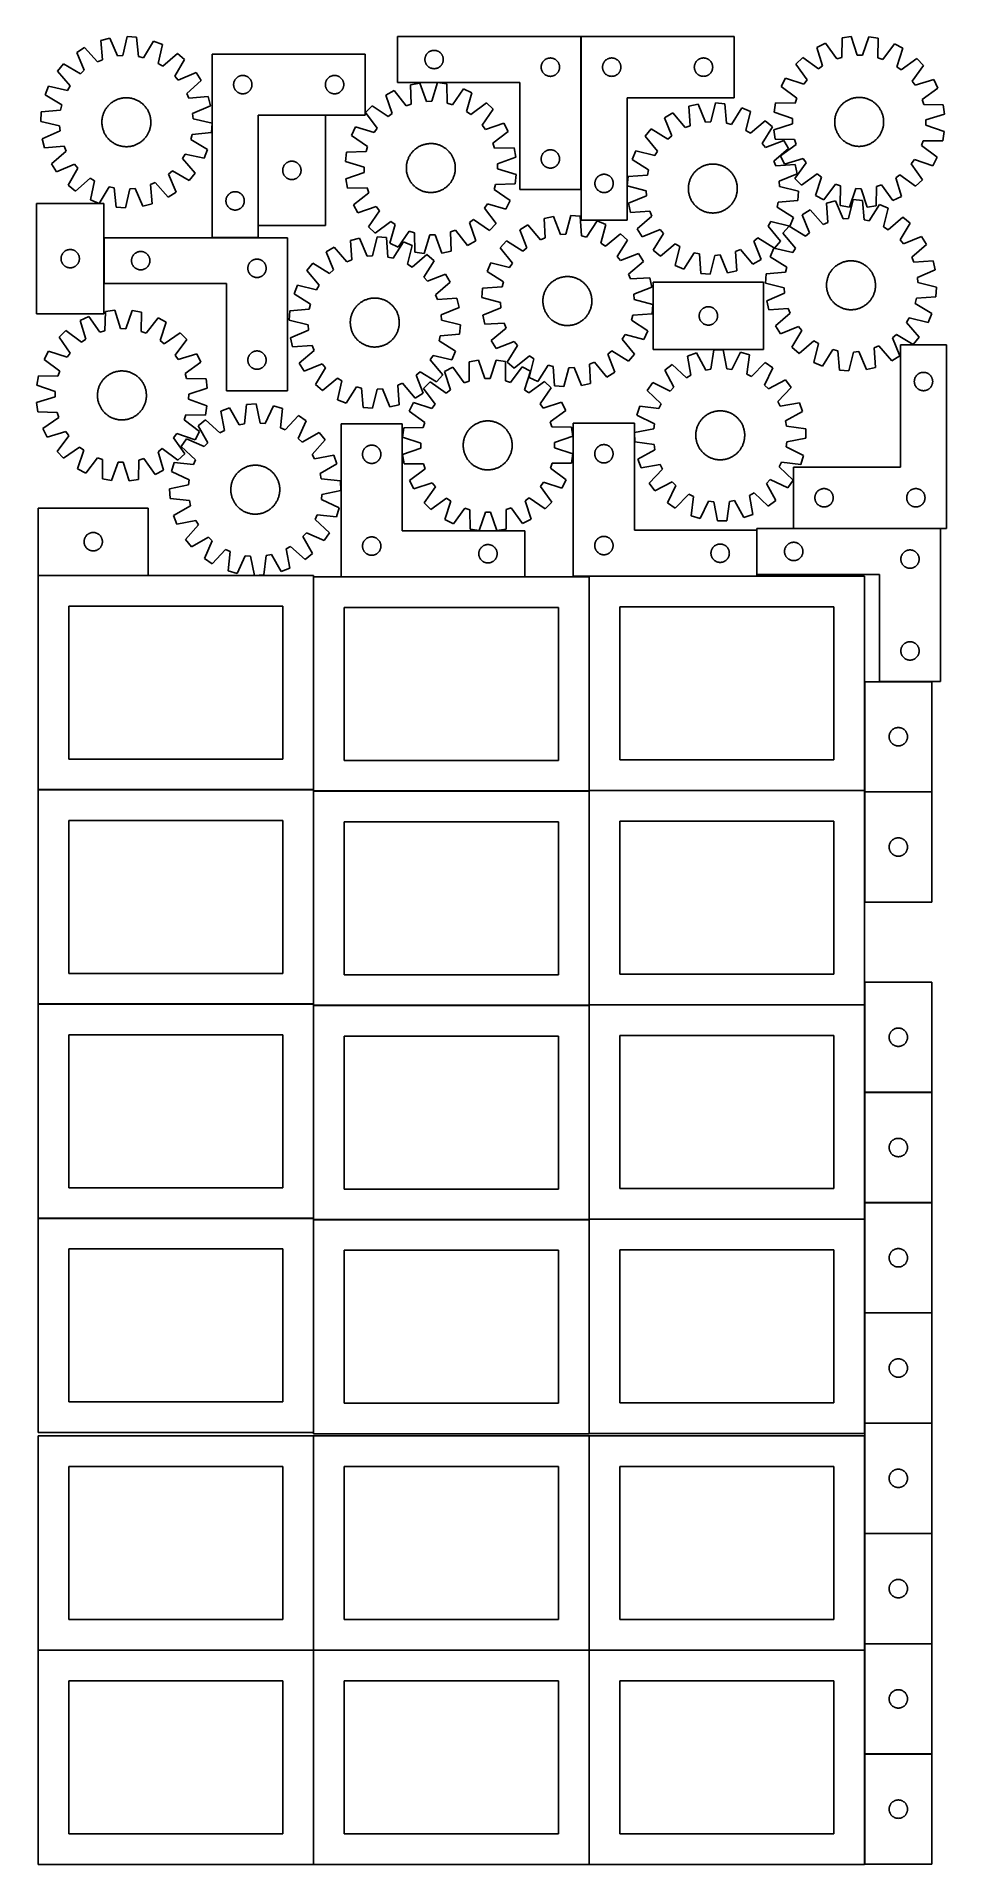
# Model space of a CAD drawing. Header units: millimetres. Extents: x 7 to 1493, y 7 to 2993.
import ezdxf

# ---------------------------------------------------------------- set-up
doc = ezdxf.new("R2010")
doc.units = ezdxf.units.MM
doc.layers.add('COMMON', color=5, linetype='CONTINUOUS', true_color=0x0000ff)
doc.layers.add('CUT', color=7, linetype='CONTINUOUS', true_color=0x000000)

msp = doc.modelspace()

# ---------------------------------------------------------------- linework, layer by layer
at = {"layer": 'COMMON'}
for p, q in [((896.322894, 2993.47663), (896.322894, 2743.47663)), ((368.665724, 2864.774482), (368.665724, 2684.774482)), ((478.765725, 2864.874483), (368.765725, 2864.874483)), ((116.691247, 2589.774482), (116.691247, 2664.774482)), ((368.565724, 2664.874483), (293.565724, 2664.874483)), ((1183.728997, 2186.699047), (1183.728997, 2114.587958)), ((1483.828998, 2189.687959), (1243.394121, 2189.687959)), ((9.174232, 2112.945504), (189.174232, 2112.945504)), ((459.274233, 1762.845504), (459.274233, 2110.660568)), ((804.210815, 2110.760569), (504.210815, 2110.760569)), ((909.474234, 1761.499046), (909.474234, 2110.660568)), ((1183.628997, 2111.599047), (909.574234, 2111.599047)), ((1359.674234, 1939.308096), (1359.674234, 1761.499046)), ((459.174232, 1762.745504), (9.174232, 1762.745504)), ((459.274233, 1412.645503), (459.274233, 1760.460567)), ((909.374233, 1760.560568), (459.374233, 1760.560568)), ((909.474234, 1411.299045), (909.474234, 1760.460567)), ((1359.574234, 1761.399046), (909.574234, 1761.399046)), ((1359.674234, 1759.108095), (1359.674234, 1579.108095)), ((1359.774235, 1759.208095), (1469.774235, 1759.208095)), ((1359.674234, 1448.253476), (1359.674234, 1411.299045)), ((459.174232, 1412.545503), (9.174232, 1412.545503)), ((459.274233, 1062.445502), (459.274233, 1410.260566)), ((909.374233, 1410.360567), (459.374233, 1410.360567)), ((909.474234, 1061.099044), (909.474234, 1410.260566)), ((1359.574234, 1411.199045), (909.574234, 1411.199045)), ((1359.674234, 1411.099044), (1359.674234, 1268.253476)), ((1359.674234, 1268.053475), (1359.674234, 1088.053475)), ((1469.774235, 1268.153476), (1359.774235, 1268.153476)), ((1359.674234, 1087.853474), (1359.674234, 1061.099044)), ((1469.774235, 1087.953475), (1359.774235, 1087.953475)), ((9.174232, 1062.345501), (459.174232, 1062.345501)), ((459.274233, 712.245501), (459.274233, 1060.060565)), ((459.374233, 1060.160565), (909.374233, 1060.160565)), ((909.474233, 1060.060565), (909.474233, 710.899043)), ((1359.574234, 1060.999044), (909.574234, 1060.999044)), ((1359.674234, 1060.899043), (1359.674234, 907.853474)), ((1359.674234, 907.653473), (1359.674234, 727.653473)), ((1469.774235, 907.753474), (1359.774235, 907.753474)), ((1359.674234, 727.453472), (1359.674234, 710.899043)), ((1359.774235, 727.553472), (1469.774235, 727.553472)), ((459.274233, 356.724781), (459.274233, 706.724781)), ((909.474234, 356.724781), (909.474234, 706.724781)), ((1359.674234, 706.724781), (1359.674234, 547.453472)), ((1359.674234, 547.253471), (1359.674234, 367.253471)), ((1469.774235, 547.353472), (1359.774235, 547.353472)), ((1359.674234, 367.05347), (1359.674234, 356.724781)), ((1469.774235, 367.153471), (1359.774235, 367.153471)), ((459.174232, 356.624781), (9.174232, 356.624781)), ((459.274233, 6.52478), (459.274233, 356.52478)), ((909.374233, 356.624781), (459.374233, 356.624781)), ((909.474234, 6.52478), (909.474234, 356.52478)), ((1359.574234, 356.624781), (909.574234, 356.624781)), ((1359.674234, 356.52478), (1359.674234, 187.05347)), ((1359.674234, 186.853469), (1359.674234, 6.853469)), ((1469.774235, 186.95347), (1359.774235, 186.95347))]:
    msp.add_line(p, q, dxfattribs=at)
at = {"layer": 'CUT'}
for p, q in [((126.290148, 2990.856843), (111.380095, 2987.05936)), ((111.380095, 2987.05936), (114.13358, 2955.414565)), ((139.00959, 2961.750306), (126.290148, 2990.856843)), ((154.707488, 2993.48755), (147.547427, 2962.540687)), ((170.061277, 2992.491711), (154.707488, 2993.48755)), ((173.163771, 2960.879225), (170.061277, 2992.491711)), ((896.222894, 2993.47663), (596.222894, 2993.47663)), ((596.222894, 2993.47663), (596.222894, 2918.47663)), ((896.222894, 2743.47663), (896.222894, 2993.47663)), ((896.422895, 2993.47663), (896.422895, 2693.47663)), ((1146.422895, 2993.47663), (896.422895, 2993.47663)), ((1146.422895, 2893.47663), (1146.422895, 2993.47663)), ((1322.751293, 2991.239961), (1322.243807, 2959.479653)), ((1337.97226, 2993.487784), (1322.751293, 2991.239961)), ((1347.638549, 2963.229932), (1337.97226, 2993.487784)), ((1366.509546, 2993.189273), (1356.212423, 2963.140246)), ((1381.680162, 2990.623542), (1366.509546, 2993.189273)), ((1381.523158, 2958.859567), (1381.680162, 2990.623542)), ((85.166532, 2975.775969), (72.159716, 2967.556888)), ((72.159716, 2967.556888), (84.557215, 2938.311773)), ((106.257855, 2952.02453), (85.166532, 2975.775969)), ((147.547427, 2962.540687), (139.00959, 2961.750306)), ((181.527978, 2958.992585), (173.163771, 2960.879225)), ((197.900706, 2986.21222), (181.527978, 2958.992585)), ((212.195297, 2980.520539), (197.900706, 2986.21222)), ((205.377148, 2949.496555), (212.195297, 2980.520539)), ((236.731698, 2965.945532), (212.748978, 2945.117572)), ((248.567835, 2956.115151), (236.731698, 2965.945532)), ((293.565724, 2964.974483), (293.565724, 2664.974483)), ((543.565724, 2964.974483), (293.565724, 2964.974483)), ((543.565724, 2864.974483), (543.565724, 2964.974483)), ((641.242783, 2956.748811), (641.302396, 2957.518945)), ((641.302396, 2957.518945), (641.401576, 2958.284989)), ((641.401576, 2958.284989), (641.540059, 2959.044911)), ((641.540059, 2959.044911), (641.717479, 2959.796697)), ((641.717479, 2959.796697), (641.933364, 2960.538353)), ((641.933364, 2960.538353), (642.187142, 2961.267911)), ((642.187142, 2961.267911), (642.478141, 2961.983439)), ((642.478141, 2961.983439), (642.805588, 2962.683037)), ((642.805588, 2962.683037), (643.168616, 2963.364851)), ((643.168616, 2963.364851), (643.566261, 2964.027073)), ((643.566261, 2964.027073), (643.997469, 2964.667947)), ((643.997469, 2964.667947), (644.461097, 2965.285772)), ((644.461097, 2965.285772), (644.955915, 2965.878912)), ((644.955915, 2965.878912), (645.480612, 2966.445792)), ((645.480612, 2966.445792), (646.033794, 2966.984911)), ((646.033794, 2966.984911), (646.613997, 2967.494837)), ((646.613997, 2967.494837), (647.21968, 2967.974219)), ((647.21968, 2967.974219), (647.849239, 2968.421785)), ((647.849239, 2968.421785), (648.501002, 2968.83635)), ((648.501002, 2968.83635), (649.173243, 2969.216812)), ((649.173243, 2969.216812), (649.864179, 2969.562164)), ((649.864179, 2969.562164), (650.571976, 2969.87149)), ((650.571976, 2969.87149), (651.294759, 2970.143969)), ((651.294759, 2970.143969), (652.03061, 2970.378878)), ((652.03061, 2970.378878), (652.777578, 2970.575596)), ((652.777578, 2970.575596), (653.533683, 2970.733599)), ((653.533683, 2970.733599), (654.296919, 2970.85247)), ((654.296919, 2970.85247), (655.065262, 2970.931893)), ((655.065262, 2970.931893), (655.836676, 2970.971657)), ((655.836676, 2970.971657), (656.609113, 2970.971657)), ((656.609113, 2970.971657), (657.380526, 2970.931893)), ((657.380526, 2970.931893), (658.14887, 2970.85247)), ((658.14887, 2970.85247), (658.912106, 2970.733599)), ((658.912106, 2970.733599), (659.668211, 2970.575596)), ((659.668211, 2970.575596), (660.415179, 2970.378878)), ((660.415179, 2970.378878), (661.15103, 2970.143969)), ((661.15103, 2970.143969), (661.873813, 2969.87149)), ((661.873813, 2969.87149), (662.58161, 2969.562164)), ((662.58161, 2969.562164), (663.272546, 2969.216812)), ((663.272546, 2969.216812), (663.944786, 2968.83635)), ((663.944786, 2968.83635), (664.59655, 2968.421785)), ((664.59655, 2968.421785), (665.226109, 2967.974219)), ((665.226109, 2967.974219), (665.831792, 2967.494837)), ((665.831792, 2967.494837), (666.411994, 2966.984911)), ((666.411994, 2966.984911), (666.965177, 2966.445792)), ((666.965177, 2966.445792), (667.489873, 2965.878912)), ((667.489873, 2965.878912), (667.984691, 2965.285772)), ((667.984691, 2965.285772), (668.448319, 2964.667947)), ((668.448319, 2964.667947), (668.879528, 2964.027073)), ((668.879528, 2964.027073), (669.277173, 2963.364851)), ((669.277173, 2963.364851), (669.640201, 2962.683037)), ((669.640201, 2962.683037), (669.967648, 2961.983439)), ((669.967648, 2961.983439), (670.258647, 2961.267911)), ((670.258647, 2961.267911), (670.512425, 2960.538353)), ((670.512425, 2960.538353), (670.72831, 2959.796697)), ((670.72831, 2959.796697), (670.90573, 2959.044911)), ((670.90573, 2959.044911), (671.044213, 2958.284989)), ((671.044213, 2958.284989), (671.143393, 2957.518945)), ((671.143393, 2957.518945), (671.203006, 2956.748811)), ((839.864179, 2957.062164), (840.571976, 2957.37149)), ((840.571976, 2957.37149), (841.294759, 2957.643969)), ((841.294759, 2957.643969), (842.03061, 2957.878878)), ((842.03061, 2957.878878), (842.777578, 2958.075596)), ((842.777578, 2958.075596), (843.533683, 2958.233599)), ((843.533683, 2958.233599), (844.296919, 2958.35247)), ((844.296919, 2958.35247), (845.065262, 2958.431893)), ((845.065262, 2958.431893), (845.836676, 2958.471657)), ((845.836676, 2958.471657), (846.609113, 2958.471657)), ((846.609113, 2958.471657), (847.380526, 2958.431893)), ((847.380526, 2958.431893), (848.14887, 2958.35247)), ((848.14887, 2958.35247), (848.912106, 2958.233599)), ((848.912106, 2958.233599), (849.668211, 2958.075596)), ((849.668211, 2958.075596), (850.415179, 2957.878878)), ((850.415179, 2957.878878), (851.15103, 2957.643969)), ((851.15103, 2957.643969), (851.873813, 2957.37149)), ((851.873813, 2957.37149), (852.58161, 2957.062164)), ((939.716488, 2956.893936), (940.416087, 2957.221384)), ((940.416087, 2957.221384), (941.131614, 2957.512382)), ((941.131614, 2957.512382), (941.861173, 2957.766161)), ((941.861173, 2957.766161), (942.602829, 2957.982046)), ((942.602829, 2957.982046), (943.354614, 2958.159465)), ((943.354614, 2958.159465), (944.114537, 2958.297949)), ((944.114537, 2958.297949), (944.88058, 2958.397128)), ((944.88058, 2958.397128), (945.650714, 2958.456742)), ((945.650714, 2958.456742), (946.422895, 2958.47663)), ((946.422895, 2958.47663), (947.195077, 2958.456742)), ((947.195077, 2958.456742), (947.96521, 2958.397128)), ((947.96521, 2958.397128), (948.731254, 2958.297949)), ((948.731254, 2958.297949), (949.491176, 2958.159465)), ((949.491176, 2958.159465), (950.242962, 2957.982046)), ((950.242962, 2957.982046), (950.984618, 2957.766161)), ((950.984618, 2957.766161), (951.714177, 2957.512382)), ((951.714177, 2957.512382), (952.429704, 2957.221384)), ((952.429704, 2957.221384), (953.129302, 2956.893936)), ((1089.716488, 2956.893936), (1090.416087, 2957.221384)), ((1090.416087, 2957.221384), (1091.131614, 2957.512382)), ((1091.131614, 2957.512382), (1091.861173, 2957.766161)), ((1091.861173, 2957.766161), (1092.602829, 2957.982046)), ((1092.602829, 2957.982046), (1093.354614, 2958.159465)), ((1093.354614, 2958.159465), (1094.114537, 2958.297949)), ((1094.114537, 2958.297949), (1094.88058, 2958.397128)), ((1094.88058, 2958.397128), (1095.650714, 2958.456742)), ((1095.650714, 2958.456742), (1096.422895, 2958.47663)), ((1096.422895, 2958.47663), (1097.195077, 2958.456742)), ((1097.195077, 2958.456742), (1097.96521, 2958.397128)), ((1097.96521, 2958.397128), (1098.731254, 2958.297949)), ((1098.731254, 2958.297949), (1099.491176, 2958.159465)), ((1099.491176, 2958.159465), (1100.242962, 2957.982046)), ((1100.242962, 2957.982046), (1100.984618, 2957.766161)), ((1100.984618, 2957.766161), (1101.714177, 2957.512382)), ((1101.714177, 2957.512382), (1102.429704, 2957.221384)), ((1102.429704, 2957.221384), (1103.129302, 2956.893936)), ((1258.474481, 2959.331717), (1247.481697, 2948.56653)), ((1284.079792, 2940.534302), (1258.474481, 2959.331717)), ((1295.518476, 2982.705356), (1281.737091, 2975.864012)), ((1281.737091, 2975.864012), (1291.068919, 2945.501342)), ((1314.061853, 2956.915476), (1295.518476, 2982.705356)), ((1322.243807, 2959.479653), (1314.061853, 2956.915476)), ((1356.212423, 2963.140246), (1347.638549, 2963.229932)), ((1389.649683, 2956.124797), (1381.523158, 2958.859567)), ((1408.728489, 2981.521134), (1389.649683, 2956.124797)), ((1422.363747, 2974.393001), (1408.728489, 2981.521134)), ((1412.39882, 2944.232183), (1422.363747, 2974.393001)), ((1445.275436, 2957.377704), (1419.282514, 2939.120028)), ((1456.040623, 2946.38492), (1445.275436, 2957.377704)), ((50.715895, 2948.725309), (40.885514, 2936.889172)), ((40.885514, 2936.889172), (61.713474, 2912.906452)), ((78.114534, 2932.653926), (50.715895, 2948.725309)), ((84.557215, 2938.311773), (78.114534, 2932.653926)), ((114.13358, 2955.414565), (106.257855, 2952.02453)), ((212.748978, 2945.117572), (205.377148, 2949.496555)), ((232.496452, 2928.716512), (248.567835, 2956.115151)), ((238.154299, 2922.273831), (232.496452, 2928.716512)), ((267.399415, 2934.67133), (238.154299, 2922.273831)), ((275.618495, 2921.664514), (267.399415, 2934.67133)), ((334.874407, 2927.199908), (335.515281, 2927.631116)), ((335.515281, 2927.631116), (336.177503, 2928.028761)), ((336.177503, 2928.028761), (336.859317, 2928.391789)), ((336.859317, 2928.391789), (337.558915, 2928.719236)), ((337.558915, 2928.719236), (338.274442, 2929.010235)), ((338.274442, 2929.010235), (339.004001, 2929.264013)), ((339.004001, 2929.264013), (339.745657, 2929.479899)), ((339.745657, 2929.479899), (340.497443, 2929.657318)), ((340.497443, 2929.657318), (341.257365, 2929.795801)), ((341.257365, 2929.795801), (342.023409, 2929.894981)), ((342.023409, 2929.894981), (342.793542, 2929.954594)), ((342.793542, 2929.954594), (343.565724, 2929.974483)), ((343.565724, 2929.974483), (344.337905, 2929.954594)), ((344.337905, 2929.954594), (345.108039, 2929.894981)), ((345.108039, 2929.894981), (345.874082, 2929.795801)), ((345.874082, 2929.795801), (346.634005, 2929.657318)), ((346.634005, 2929.657318), (347.38579, 2929.479899)), ((347.38579, 2929.479899), (348.127446, 2929.264013)), ((348.127446, 2929.264013), (348.857005, 2929.010235)), ((348.857005, 2929.010235), (349.572532, 2928.719236)), ((349.572532, 2928.719236), (350.27213, 2928.391789)), ((350.27213, 2928.391789), (350.953945, 2928.028761)), ((350.953945, 2928.028761), (351.616166, 2927.631116)), ((351.616166, 2927.631116), (352.25704, 2927.199908)), ((484.874407, 2927.199908), (485.515281, 2927.631116)), ((485.515281, 2927.631116), (486.177503, 2928.028761)), ((486.177503, 2928.028761), (486.859317, 2928.391789)), ((486.859317, 2928.391789), (487.558915, 2928.719236)), ((487.558915, 2928.719236), (488.274442, 2929.010235)), ((488.274442, 2929.010235), (489.004001, 2929.264013)), ((489.004001, 2929.264013), (489.745657, 2929.479899)), ((489.745657, 2929.479899), (490.497443, 2929.657318)), ((490.497443, 2929.657318), (491.257365, 2929.795801)), ((491.257365, 2929.795801), (492.023409, 2929.894981)), ((492.023409, 2929.894981), (492.793542, 2929.954594)), ((492.793542, 2929.954594), (493.565724, 2929.974483)), ((493.565724, 2929.974483), (494.337905, 2929.954594)), ((494.337905, 2929.954594), (495.108039, 2929.894981)), ((495.108039, 2929.894981), (495.874082, 2929.795801)), ((495.874082, 2929.795801), (496.634005, 2929.657318)), ((496.634005, 2929.657318), (497.38579, 2929.479899)), ((497.38579, 2929.479899), (498.127446, 2929.264013)), ((498.127446, 2929.264013), (498.857005, 2929.010235)), ((498.857005, 2929.010235), (499.572532, 2928.719236)), ((499.572532, 2928.719236), (500.27213, 2928.391789)), ((500.27213, 2928.391789), (500.953945, 2928.028761)), ((500.953945, 2928.028761), (501.616166, 2927.631116)), ((501.616166, 2927.631116), (502.25704, 2927.199908)), ((641.222894, 2955.97663), (641.242783, 2956.748811)), ((641.242783, 2955.204449), (641.222894, 2955.97663)), ((641.302396, 2954.434315), (641.242783, 2955.204449)), ((641.401576, 2953.668272), (641.302396, 2954.434315)), ((641.540059, 2952.908349), (641.401576, 2953.668272)), ((641.717479, 2952.156563), (641.540059, 2952.908349)), ((641.933364, 2951.414908), (641.717479, 2952.156563)), ((642.187142, 2950.685349), (641.933364, 2951.414908)), ((642.478141, 2949.969822), (642.187142, 2950.685349)), ((642.805588, 2949.270223), (642.478141, 2949.969822)), ((643.168616, 2948.588409), (642.805588, 2949.270223)), ((643.566261, 2947.926187), (643.168616, 2948.588409)), ((643.997469, 2947.285314), (643.566261, 2947.926187)), ((644.461097, 2946.667488), (643.997469, 2947.285314)), ((644.955915, 2946.074348), (644.461097, 2946.667488)), ((645.480612, 2945.507468), (644.955915, 2946.074348)), ((646.033794, 2944.96835), (645.480612, 2945.507468)), ((646.613997, 2944.458423), (646.033794, 2944.96835)), ((647.21968, 2943.979041), (646.613997, 2944.458423)), ((647.849239, 2943.531475), (647.21968, 2943.979041)), ((648.501002, 2943.116911), (647.849239, 2943.531475)), ((649.173243, 2942.736448), (648.501002, 2943.116911)), ((649.864179, 2942.391096), (649.173243, 2942.736448)), ((650.571976, 2942.081771), (649.864179, 2942.391096)), ((651.294759, 2941.809292), (650.571976, 2942.081771)), ((652.03061, 2941.574382), (651.294759, 2941.809292)), ((652.777578, 2941.377665), (652.03061, 2941.574382)), ((653.533683, 2941.219661), (652.777578, 2941.377665)), ((654.296919, 2941.10079), (653.533683, 2941.219661)), ((655.065262, 2941.021367), (654.296919, 2941.10079)), ((655.836676, 2940.981603), (655.065262, 2941.021367)), ((656.609113, 2940.981603), (655.836676, 2940.981603)), ((657.380526, 2941.021367), (656.609113, 2940.981603)), ((658.14887, 2941.10079), (657.380526, 2941.021367)), ((658.912106, 2941.219661), (658.14887, 2941.10079)), ((659.668211, 2941.377665), (658.912106, 2941.219661)), ((660.415179, 2941.574382), (659.668211, 2941.377665)), ((661.15103, 2941.809292), (660.415179, 2941.574382)), ((661.873813, 2942.081771), (661.15103, 2941.809292)), ((662.58161, 2942.391096), (661.873813, 2942.081771)), ((663.272546, 2942.736448), (662.58161, 2942.391096)), ((663.944786, 2943.116911), (663.272546, 2942.736448)), ((664.59655, 2943.531475), (663.944786, 2943.116911)), ((665.226109, 2943.979041), (664.59655, 2943.531475)), ((665.831792, 2944.458423), (665.226109, 2943.979041)), ((666.411994, 2944.96835), (665.831792, 2944.458423)), ((666.965177, 2945.507468), (666.411994, 2944.96835)), ((667.489873, 2946.074348), (666.965177, 2945.507468)), ((667.984691, 2946.667488), (667.489873, 2946.074348)), ((668.448319, 2947.285314), (667.984691, 2946.667488)), ((668.879528, 2947.926187), (668.448319, 2947.285314)), ((669.277173, 2948.588409), (668.879528, 2947.926187)), ((669.640201, 2949.270223), (669.277173, 2948.588409)), ((669.967648, 2949.969822), (669.640201, 2949.270223)), ((670.258647, 2950.685349), (669.967648, 2949.969822)), ((670.512425, 2951.414908), (670.258647, 2950.685349)), ((670.72831, 2952.156563), (670.512425, 2951.414908)), ((670.90573, 2952.908349), (670.72831, 2952.156563)), ((671.044213, 2953.668272), (670.90573, 2952.908349)), ((671.143393, 2954.434315), (671.044213, 2953.668272)), ((671.203006, 2955.204449), (671.143393, 2954.434315)), ((671.203006, 2956.748811), (671.222894, 2955.97663)), ((671.222894, 2955.97663), (671.203006, 2955.204449)), ((831.222894, 2943.47663), (831.242783, 2944.248811)), ((831.242783, 2942.704449), (831.222894, 2943.47663)), ((831.242783, 2944.248811), (831.302396, 2945.018945)), ((831.302396, 2941.934315), (831.242783, 2942.704449)), ((831.302396, 2945.018945), (831.401576, 2945.784989)), ((831.401576, 2941.168272), (831.302396, 2941.934315)), ((831.401576, 2945.784989), (831.540059, 2946.544911)), ((831.540059, 2940.408349), (831.401576, 2941.168272)), ((831.540059, 2946.544911), (831.717479, 2947.296697)), ((831.717479, 2939.656563), (831.540059, 2940.408349)), ((831.717479, 2947.296697), (831.933364, 2948.038353)), ((831.933364, 2938.914908), (831.717479, 2939.656563)), ((831.933364, 2948.038353), (832.187142, 2948.767911)), ((832.187142, 2938.185349), (831.933364, 2938.914908)), ((832.187142, 2948.767911), (832.478141, 2949.483439)), ((832.478141, 2937.469822), (832.187142, 2938.185349)), ((832.478141, 2949.483439), (832.805588, 2950.183037)), ((832.805588, 2936.770223), (832.478141, 2937.469822)), ((832.805588, 2950.183037), (833.168616, 2950.864851)), ((833.168616, 2936.088409), (832.805588, 2936.770223)), ((833.168616, 2950.864851), (833.566261, 2951.527073)), ((833.566261, 2935.426187), (833.168616, 2936.088409)), ((833.566261, 2951.527073), (833.997469, 2952.167947)), ((833.997469, 2934.785314), (833.566261, 2935.426187)), ((833.997469, 2952.167947), (834.461097, 2952.785772)), ((834.461097, 2934.167488), (833.997469, 2934.785314)), ((834.461097, 2952.785772), (834.955915, 2953.378912)), ((834.955915, 2933.574348), (834.461097, 2934.167488)), ((834.955915, 2953.378912), (835.480612, 2953.945792)), ((835.480612, 2933.007468), (834.955915, 2933.574348)), ((835.480612, 2953.945792), (836.033794, 2954.484911)), ((836.033794, 2932.46835), (835.480612, 2933.007468)), ((836.033794, 2954.484911), (836.613997, 2954.994837)), ((836.613997, 2931.958423), (836.033794, 2932.46835)), ((836.613997, 2954.994837), (837.21968, 2955.474219)), ((837.21968, 2931.479041), (836.613997, 2931.958423)), ((837.21968, 2955.474219), (837.849239, 2955.921785)), ((837.849239, 2931.031475), (837.21968, 2931.479041)), ((837.849239, 2955.921785), (838.501002, 2956.33635)), ((838.501002, 2930.616911), (837.849239, 2931.031475)), ((838.501002, 2956.33635), (839.173243, 2956.716812)), ((839.173243, 2930.236448), (838.501002, 2930.616911)), ((839.173243, 2956.716812), (839.864179, 2957.062164)), ((839.864179, 2929.891096), (839.173243, 2930.236448)), ((840.571976, 2929.581771), (839.864179, 2929.891096)), ((841.294759, 2929.309292), (840.571976, 2929.581771)), ((842.03061, 2929.074382), (841.294759, 2929.309292)), ((842.777578, 2928.877665), (842.03061, 2929.074382)), ((843.533683, 2928.719661), (842.777578, 2928.877665)), ((844.296919, 2928.60079), (843.533683, 2928.719661)), ((845.065262, 2928.521367), (844.296919, 2928.60079)), ((845.836676, 2928.481603), (845.065262, 2928.521367)), ((846.609113, 2928.481603), (845.836676, 2928.481603)), ((847.380526, 2928.521367), (846.609113, 2928.481603)), ((848.14887, 2928.60079), (847.380526, 2928.521367)), ((848.912106, 2928.719661), (848.14887, 2928.60079)), ((849.668211, 2928.877665), (848.912106, 2928.719661)), ((850.415179, 2929.074382), (849.668211, 2928.877665)), ((851.15103, 2929.309292), (850.415179, 2929.074382)), ((851.873813, 2929.581771), (851.15103, 2929.309292)), ((852.58161, 2929.891096), (851.873813, 2929.581771)), ((852.58161, 2957.062164), (853.272546, 2956.716812)), ((853.272546, 2930.236448), (852.58161, 2929.891096)), ((853.272546, 2956.716812), (853.944786, 2956.33635)), ((853.944786, 2930.616911), (853.272546, 2930.236448)), ((853.944786, 2956.33635), (854.59655, 2955.921785)), ((854.59655, 2931.031475), (853.944786, 2930.616911)), ((854.59655, 2955.921785), (855.226109, 2955.474219)), ((855.226109, 2931.479041), (854.59655, 2931.031475)), ((855.226109, 2955.474219), (855.831792, 2954.994837)), ((855.831792, 2931.958423), (855.226109, 2931.479041)), ((855.831792, 2954.994837), (856.411994, 2954.484911)), ((856.411994, 2932.46835), (855.831792, 2931.958423)), ((856.411994, 2954.484911), (856.965177, 2953.945792)), ((856.965177, 2933.007468), (856.411994, 2932.46835)), ((856.965177, 2953.945792), (857.489873, 2953.378912)), ((857.489873, 2933.574348), (856.965177, 2933.007468)), ((857.489873, 2953.378912), (857.984691, 2952.785772)), ((857.984691, 2934.167488), (857.489873, 2933.574348)), ((857.984691, 2952.785772), (858.448319, 2952.167947)), ((858.448319, 2934.785314), (857.984691, 2934.167488)), ((858.448319, 2952.167947), (858.879528, 2951.527073)), ((858.879528, 2935.426187), (858.448319, 2934.785314)), ((858.879528, 2951.527073), (859.277173, 2950.864851)), ((859.277173, 2936.088409), (858.879528, 2935.426187)), ((859.277173, 2950.864851), (859.640201, 2950.183037)), ((859.640201, 2936.770223), (859.277173, 2936.088409)), ((859.640201, 2950.183037), (859.967648, 2949.483439)), ((859.967648, 2937.469822), (859.640201, 2936.770223)), ((859.967648, 2949.483439), (860.258647, 2948.767911)), ((860.258647, 2938.185349), (859.967648, 2937.469822)), ((860.258647, 2948.767911), (860.512425, 2948.038353)), ((860.512425, 2938.914908), (860.258647, 2938.185349)), ((860.512425, 2948.038353), (860.72831, 2947.296697)), ((860.72831, 2939.656563), (860.512425, 2938.914908)), ((860.72831, 2947.296697), (860.90573, 2946.544911)), ((860.90573, 2940.408349), (860.72831, 2939.656563)), ((860.90573, 2946.544911), (861.044213, 2945.784989)), ((861.044213, 2941.168272), (860.90573, 2940.408349)), ((861.044213, 2945.784989), (861.143393, 2945.018945)), ((861.143393, 2941.934315), (861.044213, 2941.168272)), ((861.143393, 2945.018945), (861.203006, 2944.248811)), ((861.203006, 2942.704449), (861.143393, 2941.934315)), ((861.203006, 2944.248811), (861.222894, 2943.47663)), ((861.222894, 2943.47663), (861.203006, 2942.704449)), ((931.427868, 2943.862849), (931.467632, 2944.634262)), ((931.427868, 2943.090411), (931.427868, 2943.862849)), ((931.467632, 2942.318998), (931.427868, 2943.090411)), ((931.467632, 2944.634262), (931.547055, 2945.402605)), ((931.547055, 2941.550655), (931.467632, 2942.318998)), ((931.547055, 2945.402605), (931.665926, 2946.165842)), ((931.665926, 2940.787419), (931.547055, 2941.550655)), ((931.665926, 2946.165842), (931.82393, 2946.921946)), ((931.82393, 2940.031314), (931.665926, 2940.787419)), ((931.82393, 2946.921946), (932.020647, 2947.668915)), ((932.020647, 2939.284346), (931.82393, 2940.031314)), ((932.020647, 2947.668915), (932.255557, 2948.404766)), ((932.255557, 2938.548494), (932.020647, 2939.284346)), ((932.255557, 2948.404766), (932.528036, 2949.127549)), ((932.528036, 2937.825712), (932.255557, 2938.548494)), ((932.528036, 2949.127549), (932.837361, 2949.835346)), ((932.837361, 2937.117914), (932.528036, 2937.825712)), ((932.837361, 2949.835346), (933.182713, 2950.526281)), ((933.182713, 2936.426979), (932.837361, 2937.117914)), ((933.182713, 2950.526281), (933.563176, 2951.198522)), ((933.563176, 2935.754738), (933.182713, 2936.426979)), ((933.563176, 2951.198522), (933.97774, 2951.850286)), ((933.97774, 2935.102974), (933.563176, 2935.754738)), ((933.97774, 2951.850286), (934.425307, 2952.479844)), ((934.425307, 2934.473416), (933.97774, 2935.102974)), ((934.425307, 2952.479844), (934.904689, 2953.085528)), ((934.904689, 2933.867732), (934.425307, 2934.473416)), ((934.904689, 2953.085528), (935.414615, 2953.66573)), ((935.414615, 2933.28753), (934.904689, 2933.867732)), ((935.414615, 2953.66573), (935.953733, 2954.218913)), ((935.953733, 2932.734347), (935.414615, 2933.28753)), ((935.953733, 2954.218913), (936.520614, 2954.743609)), ((936.520614, 2932.209651), (935.953733, 2932.734347)), ((936.520614, 2954.743609), (937.113753, 2955.238427)), ((937.113753, 2931.714833), (936.520614, 2932.209651)), ((937.113753, 2955.238427), (937.731579, 2955.702055)), ((937.731579, 2931.251205), (937.113753, 2931.714833)), ((937.731579, 2955.702055), (938.372452, 2956.133264)), ((938.372452, 2930.819997), (937.731579, 2931.251205)), ((938.372452, 2956.133264), (939.034674, 2956.530909)), ((939.034674, 2930.422352), (938.372452, 2930.819997)), ((939.034674, 2956.530909), (939.716488, 2956.893936)), ((939.716488, 2930.059324), (939.034674, 2930.422352)), ((940.416087, 2929.731877), (939.716488, 2930.059324)), ((941.131614, 2929.440878), (940.416087, 2929.731877)), ((941.861173, 2929.187099), (941.131614, 2929.440878)), ((942.602829, 2928.971214), (941.861173, 2929.187099)), ((943.354614, 2928.793795), (942.602829, 2928.971214)), ((944.114537, 2928.655312), (943.354614, 2928.793795)), ((944.88058, 2928.556132), (944.114537, 2928.655312)), ((945.650714, 2928.496519), (944.88058, 2928.556132)), ((946.422895, 2928.47663), (945.650714, 2928.496519)), ((947.195077, 2928.496519), (946.422895, 2928.47663)), ((947.96521, 2928.556132), (947.195077, 2928.496519)), ((948.731254, 2928.655312), (947.96521, 2928.556132)), ((949.491176, 2928.793795), (948.731254, 2928.655312)), ((950.242962, 2928.971214), (949.491176, 2928.793795)), ((950.984618, 2929.187099), (950.242962, 2928.971214)), ((951.714177, 2929.440878), (950.984618, 2929.187099)), ((952.429704, 2929.731877), (951.714177, 2929.440878)), ((953.129302, 2930.059324), (952.429704, 2929.731877)), ((953.129302, 2956.893936), (953.811116, 2956.530909)), ((953.811116, 2930.422352), (953.129302, 2930.059324)), ((953.811116, 2956.530909), (954.473338, 2956.133264)), ((954.473338, 2930.819997), (953.811116, 2930.422352)), ((954.473338, 2956.133264), (955.114212, 2955.702055)), ((955.114212, 2931.251205), (954.473338, 2930.819997)), ((955.114212, 2955.702055), (955.732038, 2955.238427)), ((955.732038, 2931.714833), (955.114212, 2931.251205)), ((955.732038, 2955.238427), (956.325177, 2954.743609)), ((956.325177, 2932.209651), (955.732038, 2931.714833)), ((956.325177, 2954.743609), (956.892058, 2954.218913)), ((956.892058, 2932.734347), (956.325177, 2932.209651)), ((956.892058, 2954.218913), (957.431176, 2953.66573)), ((957.431176, 2933.28753), (956.892058, 2932.734347)), ((957.431176, 2953.66573), (957.941102, 2953.085528)), ((957.941102, 2933.867732), (957.431176, 2933.28753)), ((957.941102, 2953.085528), (958.420484, 2952.479844)), ((958.420484, 2934.473416), (957.941102, 2933.867732)), ((958.420484, 2952.479844), (958.868051, 2951.850286)), ((958.868051, 2935.102974), (958.420484, 2934.473416)), ((958.868051, 2951.850286), (959.282615, 2951.198522)), ((959.282615, 2935.754738), (958.868051, 2935.102974)), ((959.282615, 2951.198522), (959.663077, 2950.526281)), ((959.663077, 2936.426979), (959.282615, 2935.754738)), ((959.663077, 2950.526281), (960.008429, 2949.835346)), ((960.008429, 2937.117914), (959.663077, 2936.426979)), ((960.008429, 2949.835346), (960.317755, 2949.127549)), ((960.317755, 2937.825712), (960.008429, 2937.117914)), ((960.317755, 2949.127549), (960.590234, 2948.404766)), ((960.590234, 2938.548494), (960.317755, 2937.825712)), ((960.590234, 2948.404766), (960.825143, 2947.668915)), ((960.825143, 2939.284346), (960.590234, 2938.548494)), ((960.825143, 2947.668915), (961.021861, 2946.921946)), ((961.021861, 2940.031314), (960.825143, 2939.284346)), ((961.021861, 2946.921946), (961.179865, 2946.165842)), ((961.179865, 2940.787419), (961.021861, 2940.031314)), ((961.179865, 2946.165842), (961.298735, 2945.402605)), ((961.298735, 2941.550655), (961.179865, 2940.787419)), ((961.298735, 2945.402605), (961.378158, 2944.634262)), ((961.378158, 2942.318998), (961.298735, 2941.550655)), ((961.378158, 2944.634262), (961.417922, 2943.862849)), ((961.417922, 2943.090411), (961.378158, 2942.318998)), ((961.417922, 2943.862849), (961.417922, 2943.090411)), ((1081.427868, 2943.862849), (1081.467632, 2944.634262)), ((1081.427868, 2943.090411), (1081.427868, 2943.862849)), ((1081.467632, 2942.318998), (1081.427868, 2943.090411)), ((1081.467632, 2944.634262), (1081.547055, 2945.402605)), ((1081.547055, 2941.550655), (1081.467632, 2942.318998)), ((1081.547055, 2945.402605), (1081.665926, 2946.165842)), ((1081.665926, 2940.787419), (1081.547055, 2941.550655)), ((1081.665926, 2946.165842), (1081.82393, 2946.921946)), ((1081.82393, 2940.031314), (1081.665926, 2940.787419)), ((1081.82393, 2946.921946), (1082.020647, 2947.668915)), ((1082.020647, 2939.284346), (1081.82393, 2940.031314)), ((1082.020647, 2947.668915), (1082.255557, 2948.404766)), ((1082.255557, 2938.548494), (1082.020647, 2939.284346)), ((1082.255557, 2948.404766), (1082.528036, 2949.127549)), ((1082.528036, 2937.825712), (1082.255557, 2938.548494)), ((1082.528036, 2949.127549), (1082.837361, 2949.835346)), ((1082.837361, 2937.117914), (1082.528036, 2937.825712)), ((1082.837361, 2949.835346), (1083.182713, 2950.526281)), ((1083.182713, 2936.426979), (1082.837361, 2937.117914)), ((1083.182713, 2950.526281), (1083.563176, 2951.198522)), ((1083.563176, 2935.754738), (1083.182713, 2936.426979)), ((1083.563176, 2951.198522), (1083.97774, 2951.850286)), ((1083.97774, 2935.102974), (1083.563176, 2935.754738)), ((1083.97774, 2951.850286), (1084.425307, 2952.479844)), ((1084.425307, 2934.473416), (1083.97774, 2935.102974)), ((1084.425307, 2952.479844), (1084.904689, 2953.085528)), ((1084.904689, 2933.867732), (1084.425307, 2934.473416)), ((1084.904689, 2953.085528), (1085.414615, 2953.66573)), ((1085.414615, 2933.28753), (1084.904689, 2933.867732)), ((1085.414615, 2953.66573), (1085.953733, 2954.218913)), ((1085.953733, 2932.734347), (1085.414615, 2933.28753)), ((1085.953733, 2954.218913), (1086.520614, 2954.743609)), ((1086.520614, 2932.209651), (1085.953733, 2932.734347)), ((1086.520614, 2954.743609), (1087.113753, 2955.238427)), ((1087.113753, 2931.714833), (1086.520614, 2932.209651)), ((1087.113753, 2955.238427), (1087.731579, 2955.702055)), ((1087.731579, 2931.251205), (1087.113753, 2931.714833)), ((1087.731579, 2955.702055), (1088.372452, 2956.133264)), ((1088.372452, 2930.819997), (1087.731579, 2931.251205)), ((1088.372452, 2956.133264), (1089.034674, 2956.530909)), ((1089.034674, 2930.422352), (1088.372452, 2930.819997)), ((1089.034674, 2956.530909), (1089.716488, 2956.893936)), ((1089.716488, 2930.059324), (1089.034674, 2930.422352)), ((1090.416087, 2929.731877), (1089.716488, 2930.059324)), ((1091.131614, 2929.440878), (1090.416087, 2929.731877)), ((1091.861173, 2929.187099), (1091.131614, 2929.440878)), ((1092.602829, 2928.971214), (1091.861173, 2929.187099)), ((1093.354614, 2928.793795), (1092.602829, 2928.971214)), ((1094.114537, 2928.655312), (1093.354614, 2928.793795)), ((1094.88058, 2928.556132), (1094.114537, 2928.655312)), ((1095.650714, 2928.496519), (1094.88058, 2928.556132)), ((1096.422895, 2928.47663), (1095.650714, 2928.496519)), ((1097.195077, 2928.496519), (1096.422895, 2928.47663)), ((1097.96521, 2928.556132), (1097.195077, 2928.496519)), ((1098.731254, 2928.655312), (1097.96521, 2928.556132)), ((1099.491176, 2928.793795), (1098.731254, 2928.655312)), ((1100.242962, 2928.971214), (1099.491176, 2928.793795)), ((1100.984618, 2929.187099), (1100.242962, 2928.971214)), ((1101.714177, 2929.440878), (1100.984618, 2929.187099)), ((1102.429704, 2929.731877), (1101.714177, 2929.440878)), ((1103.129302, 2930.059324), (1102.429704, 2929.731877)), ((1103.129302, 2956.893936), (1103.811116, 2956.530909)), ((1103.811116, 2930.422352), (1103.129302, 2930.059324)), ((1103.811116, 2956.530909), (1104.473338, 2956.133264)), ((1104.473338, 2930.819997), (1103.811116, 2930.422352)), ((1104.473338, 2956.133264), (1105.114212, 2955.702055)), ((1105.114212, 2931.251205), (1104.473338, 2930.819997)), ((1105.114212, 2955.702055), (1105.732038, 2955.238427)), ((1105.732038, 2931.714833), (1105.114212, 2931.251205)), ((1105.732038, 2955.238427), (1106.325177, 2954.743609)), ((1106.325177, 2932.209651), (1105.732038, 2931.714833)), ((1106.325177, 2954.743609), (1106.892058, 2954.218913)), ((1106.892058, 2932.734347), (1106.325177, 2932.209651)), ((1106.892058, 2954.218913), (1107.431176, 2953.66573)), ((1107.431176, 2933.28753), (1106.892058, 2932.734347)), ((1107.431176, 2953.66573), (1107.941102, 2953.085528)), ((1107.941102, 2933.867732), (1107.431176, 2933.28753)), ((1107.941102, 2953.085528), (1108.420484, 2952.479844)), ((1108.420484, 2934.473416), (1107.941102, 2933.867732)), ((1108.420484, 2952.479844), (1108.868051, 2951.850286)), ((1108.868051, 2935.102974), (1108.420484, 2934.473416)), ((1108.868051, 2951.850286), (1109.282615, 2951.198522)), ((1109.282615, 2935.754738), (1108.868051, 2935.102974)), ((1109.282615, 2951.198522), (1109.663077, 2950.526281)), ((1109.663077, 2936.426979), (1109.282615, 2935.754738)), ((1109.663077, 2950.526281), (1110.008429, 2949.835346)), ((1110.008429, 2937.117914), (1109.663077, 2936.426979)), ((1110.008429, 2949.835346), (1110.317755, 2949.127549)), ((1110.317755, 2937.825712), (1110.008429, 2937.117914)), ((1110.317755, 2949.127549), (1110.590234, 2948.404766)), ((1110.590234, 2938.548494), (1110.317755, 2937.825712)), ((1110.590234, 2948.404766), (1110.825143, 2947.668915)), ((1110.825143, 2939.284346), (1110.590234, 2938.548494)), ((1110.825143, 2947.668915), (1111.021861, 2946.921946)), ((1111.021861, 2940.031314), (1110.825143, 2939.284346)), ((1111.021861, 2946.921946), (1111.179865, 2946.165842)), ((1111.179865, 2940.787419), (1111.021861, 2940.031314)), ((1111.179865, 2946.165842), (1111.298735, 2945.402605)), ((1111.298735, 2941.550655), (1111.179865, 2940.787419)), ((1111.298735, 2945.402605), (1111.378158, 2944.634262)), ((1111.378158, 2942.318998), (1111.298735, 2941.550655)), ((1111.378158, 2944.634262), (1111.417922, 2943.862849)), ((1111.417922, 2943.090411), (1111.378158, 2942.318998)), ((1111.417922, 2943.862849), (1111.417922, 2943.090411)), ((1247.481697, 2948.56653), (1265.739373, 2922.573608)), ((1291.068919, 2945.501342), (1284.079792, 2940.534302)), ((1419.282514, 2939.120028), (1412.39882, 2944.232183)), ((1437.243208, 2920.779609), (1456.040623, 2946.38492)), ((26.310507, 2912.35277), (20.618826, 2898.05818)), ((20.618826, 2898.05818), (47.838461, 2881.685452)), ((57.334491, 2905.534622), (26.310507, 2912.35277)), ((61.713474, 2912.906452), (57.334491, 2905.534622)), ((251.867057, 2900.573191), (275.618495, 2921.664514)), ((255.257091, 2892.697466), (251.867057, 2900.573191)), ((328.570697, 2915.360701), (328.610461, 2916.132115)), ((328.570697, 2914.588264), (328.570697, 2915.360701)), ((328.610461, 2913.816851), (328.570697, 2914.588264)), ((328.610461, 2916.132115), (328.689883, 2916.900458)), ((328.689883, 2913.048507), (328.610461, 2913.816851)), ((328.689883, 2916.900458), (328.808754, 2917.663694)), ((328.808754, 2912.285271), (328.689883, 2913.048507)), ((328.808754, 2917.663694), (328.966758, 2918.419799)), ((328.966758, 2911.529167), (328.808754, 2912.285271)), ((328.966758, 2918.419799), (329.163475, 2919.166767)), ((329.163475, 2910.782198), (328.966758, 2911.529167)), ((329.163475, 2919.166767), (329.398385, 2919.902618)), ((329.398385, 2910.046347), (329.163475, 2910.782198)), ((329.398385, 2919.902618), (329.670864, 2920.625401)), ((329.670864, 2909.323564), (329.398385, 2910.046347)), ((329.670864, 2920.625401), (329.98019, 2921.333199)), ((329.98019, 2908.615767), (329.670864, 2909.323564)), ((329.98019, 2921.333199), (330.325542, 2922.024134)), ((330.325542, 2907.924832), (329.98019, 2908.615767)), ((330.325542, 2922.024134), (330.706004, 2922.696375)), ((330.706004, 2907.252591), (330.325542, 2907.924832)), ((330.706004, 2922.696375), (331.120568, 2923.348139)), ((331.120568, 2906.600827), (330.706004, 2907.252591)), ((331.120568, 2923.348139), (331.568135, 2923.977697)), ((331.568135, 2905.971269), (331.120568, 2906.600827)), ((331.568135, 2923.977697), (332.047517, 2924.58338)), ((332.047517, 2905.365585), (331.568135, 2905.971269)), ((332.047517, 2924.58338), (332.557443, 2925.163583)), ((332.557443, 2904.785383), (332.047517, 2905.365585)), ((332.557443, 2925.163583), (333.096561, 2925.716766)), ((333.096561, 2904.2322), (332.557443, 2904.785383)), ((333.096561, 2925.716766), (333.663442, 2926.241462)), ((333.663442, 2903.707504), (333.096561, 2904.2322)), ((333.663442, 2926.241462), (334.256581, 2926.73628)), ((334.256581, 2903.212686), (333.663442, 2903.707504)), ((334.256581, 2926.73628), (334.874407, 2927.199908)), ((334.874407, 2902.749058), (334.256581, 2903.212686)), ((335.515281, 2902.317849), (334.874407, 2902.749058)), ((336.177503, 2901.920204), (335.515281, 2902.317849)), ((336.859317, 2901.557176), (336.177503, 2901.920204)), ((337.558915, 2901.229729), (336.859317, 2901.557176)), ((338.274442, 2900.93873), (337.558915, 2901.229729)), ((339.004001, 2900.684952), (338.274442, 2900.93873)), ((339.745657, 2900.469067), (339.004001, 2900.684952)), ((340.497443, 2900.291647), (339.745657, 2900.469067)), ((341.257365, 2900.153164), (340.497443, 2900.291647)), ((342.023409, 2900.053985), (341.257365, 2900.153164)), ((342.793542, 2899.994371), (342.023409, 2900.053985)), ((343.565724, 2899.974483), (342.793542, 2899.994371)), ((344.337905, 2899.994371), (343.565724, 2899.974483)), ((345.108039, 2900.053985), (344.337905, 2899.994371)), ((345.874082, 2900.153164), (345.108039, 2900.053985)), ((346.634005, 2900.291647), (345.874082, 2900.153164)), ((347.38579, 2900.469067), (346.634005, 2900.291647)), ((348.127446, 2900.684952), (347.38579, 2900.469067)), ((348.857005, 2900.93873), (348.127446, 2900.684952)), ((349.572532, 2901.229729), (348.857005, 2900.93873)), ((350.27213, 2901.557176), (349.572532, 2901.229729)), ((350.953945, 2901.920204), (350.27213, 2901.557176)), ((351.616166, 2902.317849), (350.953945, 2901.920204)), ((352.25704, 2902.749058), (351.616166, 2902.317849)), ((352.25704, 2927.199908), (352.874866, 2926.73628)), ((352.874866, 2903.212686), (352.25704, 2902.749058)), ((352.874866, 2926.73628), (353.468005, 2926.241462)), ((353.468005, 2903.707504), (352.874866, 2903.212686)), ((353.468005, 2926.241462), (354.034886, 2925.716766)), ((354.034886, 2904.2322), (353.468005, 2903.707504)), ((354.034886, 2925.716766), (354.574004, 2925.163583)), ((354.574004, 2904.785383), (354.034886, 2904.2322)), ((354.574004, 2925.163583), (355.08393, 2924.58338)), ((355.08393, 2905.365585), (354.574004, 2904.785383)), ((355.08393, 2924.58338), (355.563312, 2923.977697)), ((355.563312, 2905.971269), (355.08393, 2905.365585)), ((355.563312, 2923.977697), (356.010879, 2923.348139)), ((356.010879, 2906.600827), (355.563312, 2905.971269)), ((356.010879, 2923.348139), (356.425443, 2922.696375)), ((356.425443, 2907.252591), (356.010879, 2906.600827)), ((356.425443, 2922.696375), (356.805906, 2922.024134)), ((356.805906, 2907.924832), (356.425443, 2907.252591)), ((356.805906, 2922.024134), (357.151258, 2921.333199)), ((357.151258, 2908.615767), (356.805906, 2907.924832)), ((357.151258, 2921.333199), (357.460583, 2920.625401)), ((357.460583, 2909.323564), (357.151258, 2908.615767)), ((357.460583, 2920.625401), (357.733062, 2919.902618)), ((357.733062, 2910.046347), (357.460583, 2909.323564)), ((357.733062, 2919.902618), (357.967972, 2919.166767)), ((357.967972, 2910.782198), (357.733062, 2910.046347)), ((357.967972, 2919.166767), (358.164689, 2918.419799)), ((358.164689, 2911.529167), (357.967972, 2910.782198)), ((358.164689, 2918.419799), (358.322693, 2917.663694)), ((358.322693, 2912.285271), (358.164689, 2911.529167)), ((358.322693, 2917.663694), (358.441564, 2916.900458)), ((358.441564, 2913.048507), (358.322693, 2912.285271)), ((358.441564, 2916.900458), (358.520986, 2916.132115)), ((358.520986, 2913.816851), (358.441564, 2913.048507)), ((358.520986, 2916.132115), (358.560751, 2915.360701)), ((358.560751, 2914.588264), (358.520986, 2913.816851)), ((358.560751, 2915.360701), (358.560751, 2914.588264)), ((478.570697, 2915.360701), (478.610461, 2916.132115)), ((478.570697, 2914.588264), (478.570697, 2915.360701)), ((478.610461, 2913.816851), (478.570697, 2914.588264)), ((478.610461, 2916.132115), (478.689883, 2916.900458)), ((478.689883, 2913.048507), (478.610461, 2913.816851)), ((478.689883, 2916.900458), (478.808754, 2917.663694)), ((478.808754, 2912.285271), (478.689883, 2913.048507)), ((478.808754, 2917.663694), (478.966758, 2918.419799)), ((478.966758, 2911.529167), (478.808754, 2912.285271)), ((478.966758, 2918.419799), (479.163475, 2919.166767)), ((479.163475, 2910.782198), (478.966758, 2911.529167)), ((479.163475, 2919.166767), (479.398385, 2919.902618)), ((479.398385, 2910.046347), (479.163475, 2910.782198)), ((479.398385, 2919.902618), (479.670864, 2920.625401)), ((479.670864, 2909.323564), (479.398385, 2910.046347)), ((479.670864, 2920.625401), (479.98019, 2921.333199)), ((479.98019, 2908.615767), (479.670864, 2909.323564)), ((479.98019, 2921.333199), (480.325542, 2922.024134)), ((480.325542, 2907.924832), (479.98019, 2908.615767)), ((480.325542, 2922.024134), (480.706004, 2922.696375)), ((480.706004, 2907.252591), (480.325542, 2907.924832)), ((480.706004, 2922.696375), (481.120568, 2923.348139)), ((481.120568, 2906.600827), (480.706004, 2907.252591)), ((481.120568, 2923.348139), (481.568135, 2923.977697)), ((481.568135, 2905.971269), (481.120568, 2906.600827)), ((481.568135, 2923.977697), (482.047517, 2924.58338)), ((482.047517, 2905.365585), (481.568135, 2905.971269)), ((482.047517, 2924.58338), (482.557443, 2925.163583)), ((482.557443, 2904.785383), (482.047517, 2905.365585)), ((482.557443, 2925.163583), (483.096561, 2925.716766)), ((483.096561, 2904.2322), (482.557443, 2904.785383)), ((483.096561, 2925.716766), (483.663442, 2926.241462)), ((483.663442, 2903.707504), (483.096561, 2904.2322)), ((483.663442, 2926.241462), (484.256581, 2926.73628)), ((484.256581, 2903.212686), (483.663442, 2903.707504)), ((484.256581, 2926.73628), (484.874407, 2927.199908)), ((484.874407, 2902.749058), (484.256581, 2903.212686)), ((485.515281, 2902.317849), (484.874407, 2902.749058)), ((486.177503, 2901.920204), (485.515281, 2902.317849)), ((486.859317, 2901.557176), (486.177503, 2901.920204)), ((487.558915, 2901.229729), (486.859317, 2901.557176)), ((488.274442, 2900.93873), (487.558915, 2901.229729)), ((489.004001, 2900.684952), (488.274442, 2900.93873)), ((489.745657, 2900.469067), (489.004001, 2900.684952)), ((490.497443, 2900.291647), (489.745657, 2900.469067)), ((491.257365, 2900.153164), (490.497443, 2900.291647)), ((492.023409, 2900.053985), (491.257365, 2900.153164)), ((492.793542, 2899.994371), (492.023409, 2900.053985)), ((493.565724, 2899.974483), (492.793542, 2899.994371)), ((494.337905, 2899.994371), (493.565724, 2899.974483)), ((495.108039, 2900.053985), (494.337905, 2899.994371)), ((495.874082, 2900.153164), (495.108039, 2900.053985)), ((496.634005, 2900.291647), (495.874082, 2900.153164)), ((497.38579, 2900.469067), (496.634005, 2900.291647)), ((498.127446, 2900.684952), (497.38579, 2900.469067)), ((498.857005, 2900.93873), (498.127446, 2900.684952)), ((499.572532, 2901.229729), (498.857005, 2900.93873)), ((500.27213, 2901.557176), (499.572532, 2901.229729)), ((500.953945, 2901.920204), (500.27213, 2901.557176)), ((501.616166, 2902.317849), (500.953945, 2901.920204)), ((502.25704, 2902.749058), (501.616166, 2902.317849)), ((502.25704, 2927.199908), (502.874866, 2926.73628)), ((502.874866, 2903.212686), (502.25704, 2902.749058)), ((502.874866, 2926.73628), (503.468005, 2926.241462)), ((503.468005, 2903.707504), (502.874866, 2903.212686)), ((503.468005, 2926.241462), (504.034886, 2925.716766)), ((504.034886, 2904.2322), (503.468005, 2903.707504)), ((504.034886, 2925.716766), (504.574004, 2925.163583)), ((504.574004, 2904.785383), (504.034886, 2904.2322)), ((504.574004, 2925.163583), (505.08393, 2924.58338)), ((505.08393, 2905.365585), (504.574004, 2904.785383)), ((505.08393, 2924.58338), (505.563312, 2923.977697)), ((505.563312, 2905.971269), (505.08393, 2905.365585)), ((505.563312, 2923.977697), (506.010879, 2923.348139)), ((506.010879, 2906.600827), (505.563312, 2905.971269)), ((506.010879, 2923.348139), (506.425443, 2922.696375)), ((506.425443, 2907.252591), (506.010879, 2906.600827)), ((506.425443, 2922.696375), (506.805906, 2922.024134)), ((506.805906, 2907.924832), (506.425443, 2907.252591)), ((506.805906, 2922.024134), (507.151258, 2921.333199)), ((507.151258, 2908.615767), (506.805906, 2907.924832)), ((507.151258, 2921.333199), (507.460583, 2920.625401)), ((507.460583, 2909.323564), (507.151258, 2908.615767)), ((507.460583, 2920.625401), (507.733062, 2919.902618)), ((507.733062, 2910.046347), (507.460583, 2909.323564)), ((507.733062, 2919.902618), (507.967972, 2919.166767)), ((507.967972, 2910.782198), (507.733062, 2910.046347)), ((507.967972, 2919.166767), (508.164689, 2918.419799)), ((508.164689, 2911.529167), (507.967972, 2910.782198)), ((508.164689, 2918.419799), (508.322693, 2917.663694)), ((508.322693, 2912.285271), (508.164689, 2911.529167)), ((508.322693, 2917.663694), (508.441564, 2916.900458)), ((508.441564, 2913.048507), (508.322693, 2912.285271)), ((508.441564, 2916.900458), (508.520986, 2916.132115)), ((508.520986, 2913.816851), (508.441564, 2913.048507)), ((508.520986, 2916.132115), (508.560751, 2915.360701)), ((508.560751, 2914.588264), (508.520986, 2913.816851)), ((508.560751, 2915.360701), (508.560751, 2914.588264)), ((590.966954, 2905.178306), (577.442027, 2897.842988)), ((577.442027, 2897.842988), (587.865917, 2867.8377)), ((610.430977, 2880.075983), (590.966954, 2905.178306)), ((596.222894, 2918.47663), (796.222894, 2918.47663)), ((633.002979, 2917.489163), (617.873271, 2914.692293)), ((617.873271, 2914.692293), (618.514835, 2882.93441)), ((643.75732, 2887.600722), (633.002979, 2917.489163)), ((661.53239, 2918.222994), (652.328829, 2887.821198)), ((676.785878, 2916.207638), (661.53239, 2918.222994)), ((677.777828, 2884.458767), (676.785878, 2916.207638)), ((704.145727, 2908.089479), (685.997948, 2882.01971)), ((718.029876, 2901.459175), (704.145727, 2908.089479)), ((709.162337, 2870.957675), (718.029876, 2901.459175)), ((796.222894, 2918.47663), (796.222894, 2743.47663)), ((1230.4664, 2925.654841), (1223.338267, 2912.019583)), ((1223.338267, 2912.019583), (1248.734604, 2892.940777)), ((1260.627219, 2915.689914), (1230.4664, 2925.654841)), ((1265.739373, 2922.573608), (1260.627219, 2915.689914)), ((1442.210248, 2913.790483), (1437.243208, 2920.779609)), ((1472.572918, 2923.12231), (1442.210248, 2913.790483)), ((1453.624382, 2890.797548), (1479.414262, 2909.340926)), ((1479.414262, 2909.340926), (1472.572918, 2923.12231)), ((14.339335, 2870.218751), (13.343496, 2854.864961)), ((45.951821, 2873.321244), (14.339335, 2870.218751)), ((47.838461, 2881.685452), (45.951821, 2873.321244)), ((115.622041, 2866.82085), (116.059249, 2867.998923)), ((116.059249, 2867.998923), (116.533246, 2869.162681)), ((116.533246, 2869.162681), (117.043563, 2870.310977)), ((117.043563, 2870.310977), (117.589698, 2871.442677)), ((117.589698, 2871.442677), (118.17111, 2872.556663)), ((118.17111, 2872.556663), (118.787227, 2873.651838)), ((118.787227, 2873.651838), (119.43744, 2874.727119)), ((119.43744, 2874.727119), (120.121107, 2875.781446)), ((120.121107, 2875.781446), (120.837555, 2876.813779)), ((120.837555, 2876.813779), (121.586075, 2877.823097)), ((121.586075, 2877.823097), (122.365929, 2878.808406)), ((122.365929, 2878.808406), (123.176348, 2879.768734)), ((123.176348, 2879.768734), (124.016532, 2880.703131)), ((124.016532, 2880.703131), (124.885651, 2881.610676)), ((124.885651, 2881.610676), (125.782848, 2882.490474)), ((125.782848, 2882.490474), (126.707237, 2883.341657)), ((126.707237, 2883.341657), (127.657906, 2884.163383)), ((127.657906, 2884.163383), (128.633918, 2884.954843)), ((128.633918, 2884.954843), (129.634308, 2885.715255)), ((129.634308, 2885.715255), (130.65809, 2886.443869)), ((130.65809, 2886.443869), (131.704252, 2887.139965)), ((131.704252, 2887.139965), (132.771764, 2887.802857)), ((132.771764, 2887.802857), (133.859571, 2888.431891)), ((133.859571, 2888.431891), (134.966599, 2889.026445)), ((134.966599, 2889.026445), (136.091756, 2889.585934)), ((136.091756, 2889.585934), (137.233933, 2890.109804)), ((137.233933, 2890.109804), (138.392001, 2890.59754)), ((138.392001, 2890.59754), (139.564817, 2891.048659)), ((139.564817, 2891.048659), (140.751225, 2891.462716)), ((140.751225, 2891.462716), (141.950053, 2891.839303)), ((141.950053, 2891.839303), (143.160119, 2892.178048)), ((143.160119, 2892.178048), (144.380227, 2892.478616)), ((144.380227, 2892.478616), (145.609175, 2892.740712)), ((145.609175, 2892.740712), (146.845749, 2892.964077)), ((146.845749, 2892.964077), (148.088729, 2893.148489)), ((148.088729, 2893.148489), (149.336888, 2893.293767)), ((149.336888, 2893.293767), (150.588995, 2893.399769)), ((150.588995, 2893.399769), (151.843813, 2893.466388)), ((151.843813, 2893.466388), (153.100104, 2893.49356)), ((153.100104, 2893.49356), (154.356629, 2893.481257)), ((154.356629, 2893.481257), (155.612148, 2893.429491)), ((155.612148, 2893.429491), (156.865421, 2893.338315)), ((156.865421, 2893.338315), (158.115212, 2893.207817)), ((158.115212, 2893.207817), (159.360287, 2893.038127)), ((159.360287, 2893.038127), (160.599418, 2892.829412)), ((160.599418, 2892.829412), (161.831381, 2892.581877)), ((161.831381, 2892.581877), (163.054961, 2892.295768)), ((163.054961, 2892.295768), (164.268951, 2891.971367)), ((164.268951, 2891.971367), (165.472152, 2891.608993)), ((165.472152, 2891.608993), (166.663376, 2891.209005)), ((166.663376, 2891.209005), (167.841449, 2890.771797)), ((167.841449, 2890.771797), (169.005208, 2890.2978)), ((169.005208, 2890.2978), (170.153504, 2889.787483)), ((170.153504, 2889.787483), (171.285203, 2889.241348)), ((171.285203, 2889.241348), (172.39919, 2888.659936)), ((172.39919, 2888.659936), (173.494364, 2888.043819)), ((173.494364, 2888.043819), (174.569646, 2887.393606)), ((174.569646, 2887.393606), (175.623973, 2886.709939)), ((175.623973, 2886.709939), (176.656305, 2885.993491)), ((176.656305, 2885.993491), (177.665624, 2885.244971)), ((177.665624, 2885.244971), (178.650933, 2884.465117)), ((178.650933, 2884.465117), (179.61126, 2883.654698)), ((179.61126, 2883.654698), (180.545657, 2882.814514)), ((180.545657, 2882.814514), (181.453203, 2881.945395)), ((181.453203, 2881.945395), (182.333001, 2881.048198)), ((182.333001, 2881.048198), (183.184183, 2880.123809)), ((183.184183, 2880.123809), (184.00591, 2879.17314)), ((184.00591, 2879.17314), (184.797369, 2878.197128)), ((184.797369, 2878.197128), (185.557781, 2877.196738)), ((185.557781, 2877.196738), (186.286395, 2876.172956)), ((186.286395, 2876.172956), (186.982491, 2875.126794)), ((186.982491, 2875.126794), (187.645384, 2874.059282)), ((187.645384, 2874.059282), (188.274417, 2872.971475)), ((188.274417, 2872.971475), (188.868972, 2871.864447)), ((188.868972, 2871.864447), (189.42846, 2870.73929)), ((189.42846, 2870.73929), (189.952331, 2869.597113)), ((189.952331, 2869.597113), (190.440066, 2868.439045)), ((190.440066, 2868.439045), (190.891185, 2867.266229)), ((286.901887, 2895.450951), (255.257091, 2892.697466)), ((261.592832, 2867.821456), (290.69937, 2880.540898)), ((262.383214, 2859.283619), (261.592832, 2867.821456)), ((290.69937, 2880.540898), (286.901887, 2895.450951)), ((554.792583, 2880.480139), (544.196351, 2869.324404)), ((544.196351, 2869.324404), (563.382203, 2844.008839)), ((581.061013, 2862.621125), (554.792583, 2880.480139)), ((587.865917, 2867.8377), (581.061013, 2862.621125)), ((618.514835, 2882.93441), (610.430977, 2880.075983)), ((652.328829, 2887.821198), (643.75732, 2887.600722)), ((685.997948, 2882.01971), (677.777828, 2884.458767)), ((716.226425, 2866.097837), (709.162337, 2870.957675)), ((741.54199, 2885.28369), (716.226425, 2866.097837)), ((734.838711, 2848.419028), (752.697724, 2874.687457)), ((752.697724, 2874.687457), (741.54199, 2885.28369)), ((971.422895, 2693.47663), (971.422895, 2893.47663)), ((971.422895, 2893.47663), (1146.422895, 2893.47663)), ((1046.084458, 2868.807897), (1032.908367, 2860.863015)), ((1066.673741, 2844.619963), (1046.084458, 2868.807897)), ((1087.514887, 2883.024232), (1072.528575, 2879.539836)), ((1072.528575, 2879.539836), (1074.618734, 2847.844316)), ((1099.621975, 2853.657701), (1087.514887, 2883.024232)), ((1115.981088, 2885.059231), (1108.174493, 2854.269105)), ((1131.310655, 2883.742063), (1115.981088, 2885.059231)), ((1133.750423, 2852.071536), (1131.310655, 2883.742063)), ((1159.01247, 2876.880922), (1142.073285, 2850.010143)), ((1173.184727, 2870.891125), (1159.01247, 2876.880922)), ((1165.718353, 2840.016734), (1173.184727, 2870.891125)), ((1214.235859, 2884.971256), (1211.670128, 2869.80064)), ((1211.670128, 2869.80064), (1241.719155, 2859.503517)), ((1245.999834, 2884.814252), (1214.235859, 2884.971256)), ((1248.734604, 2892.940777), (1245.999834, 2884.814252)), ((1312.774235, 2866.535025), (1313.184361, 2867.722797)), ((1313.184361, 2867.722797), (1313.631594, 2868.897101)), ((1313.631594, 2868.897101), (1314.115493, 2870.056777)), ((1314.115493, 2870.056777), (1314.635578, 2871.200682)), ((1314.635578, 2871.200682), (1315.191338, 2872.327686)), ((1315.191338, 2872.327686), (1315.782224, 2873.436676)), ((1315.782224, 2873.436676), (1316.407653, 2874.52656)), ((1316.407653, 2874.52656), (1317.067007, 2875.59626)), ((1317.067007, 2875.59626), (1317.759635, 2876.644722)), ((1317.759635, 2876.644722), (1318.484855, 2877.670911)), ((1318.484855, 2877.670911), (1319.241951, 2878.673813)), ((1319.241951, 2878.673813), (1320.030175, 2879.65244)), ((1320.030175, 2879.65244), (1320.848749, 2880.605825)), ((1320.848749, 2880.605825), (1321.696866, 2881.533027)), ((1321.696866, 2881.533027), (1322.573688, 2882.433132)), ((1322.573688, 2882.433132), (1323.478351, 2883.305252)), ((1323.478351, 2883.305252), (1324.409961, 2884.148524)), ((1324.409961, 2884.148524), (1325.3676, 2884.962119)), ((1325.3676, 2884.962119), (1326.350322, 2885.745231)), ((1326.350322, 2885.745231), (1327.357156, 2886.497089)), ((1327.357156, 2886.497089), (1328.387111, 2887.21695)), ((1328.387111, 2887.21695), (1329.439169, 2887.904105)), ((1329.439169, 2887.904105), (1330.512291, 2888.557875)), ((1330.512291, 2888.557875), (1331.60542, 2889.177614)), ((1331.60542, 2889.177614), (1332.717475, 2889.762712)), ((1332.717475, 2889.762712), (1333.84736, 2890.312591)), ((1333.84736, 2890.312591), (1334.99396, 2890.826707)), ((1334.99396, 2890.826707), (1336.156143, 2891.304554)), ((1336.156143, 2891.304554), (1337.332762, 2891.745661)), ((1337.332762, 2891.745661), (1338.522655, 2892.149591)), ((1338.522655, 2892.149591), (1339.72465, 2892.515947)), ((1339.72465, 2892.515947), (1340.937558, 2892.844366)), ((1340.937558, 2892.844366), (1342.160184, 2893.134525)), ((1342.160184, 2893.134525), (1343.391321, 2893.386137)), ((1343.391321, 2893.386137), (1344.629754, 2893.598954)), ((1344.629754, 2893.598954), (1345.874261, 2893.772766)), ((1345.874261, 2893.772766), (1347.123613, 2893.907401)), ((1347.123613, 2893.907401), (1348.376577, 2894.002726)), ((1348.376577, 2894.002726), (1349.631917, 2894.058649)), ((1349.631917, 2894.058649), (1350.888395, 2894.075112)), ((1350.888395, 2894.075112), (1352.14477, 2894.0521)), ((1352.14477, 2894.0521), (1353.399802, 2893.989636)), ((1353.399802, 2893.989636), (1354.652252, 2893.887781)), ((1354.652252, 2893.887781), (1355.900885, 2893.746636)), ((1355.900885, 2893.746636), (1357.144469, 2893.56634)), ((1357.144469, 2893.56634), (1358.381776, 2893.347071)), ((1358.381776, 2893.347071), (1359.611585, 2893.089046)), ((1359.611585, 2893.089046), (1360.832682, 2892.792519)), ((1360.832682, 2892.792519), (1362.043862, 2892.457782)), ((1362.043862, 2892.457782), (1363.243931, 2892.085167)), ((1363.243931, 2892.085167), (1364.431703, 2891.67504)), ((1364.431703, 2891.67504), (1365.606007, 2891.227807)), ((1365.606007, 2891.227807), (1366.765683, 2890.743909)), ((1366.765683, 2890.743909), (1367.909588, 2890.223823)), ((1367.909588, 2890.223823), (1369.036592, 2889.668063)), ((1369.036592, 2889.668063), (1370.145583, 2889.077177)), ((1370.145583, 2889.077177), (1371.235466, 2888.451749)), ((1371.235466, 2888.451749), (1372.305167, 2887.792395)), ((1372.305167, 2887.792395), (1373.353628, 2887.099766)), ((1373.353628, 2887.099766), (1374.379817, 2886.374546)), ((1374.379817, 2886.374546), (1375.382719, 2885.61745)), ((1375.382719, 2885.61745), (1376.361346, 2884.829227)), ((1376.361346, 2884.829227), (1377.314731, 2884.010652)), ((1377.314731, 2884.010652), (1378.241934, 2883.162536)), ((1378.241934, 2883.162536), (1379.142039, 2882.285713)), ((1379.142039, 2882.285713), (1380.014158, 2881.38105)), ((1380.014158, 2881.38105), (1380.857431, 2880.44944)), ((1380.857431, 2880.44944), (1381.671025, 2879.491801)), ((1381.671025, 2879.491801), (1382.454137, 2878.50908)), ((1382.454137, 2878.50908), (1383.205995, 2877.502245)), ((1383.205995, 2877.502245), (1383.925857, 2876.47229)), ((1383.925857, 2876.47229), (1384.613011, 2875.420233)), ((1384.613011, 2875.420233), (1385.266781, 2874.34711)), ((1385.266781, 2874.34711), (1385.88652, 2873.253982)), ((1385.88652, 2873.253982), (1386.471618, 2872.141926)), ((1386.471618, 2872.141926), (1387.021497, 2871.012041)), ((1387.021497, 2871.012041), (1387.535613, 2869.865441)), ((1387.535613, 2869.865441), (1388.013461, 2868.703259)), ((1388.013461, 2868.703259), (1388.454567, 2867.52664)), ((1388.454567, 2867.52664), (1388.858497, 2866.336746)), ((1456.188559, 2882.615594), (1453.624382, 2890.797548)), ((1487.948867, 2882.108108), (1456.188559, 2882.615594)), ((1490.19669, 2866.887141), (1487.948867, 2882.108108)), ((13.343496, 2854.864961), (44.290359, 2847.704901)), ((45.08074, 2839.167064), (15.974203, 2826.447621)), ((44.290359, 2847.704901), (45.08074, 2839.167064)), ((113.337486, 2853.257578), (113.349789, 2854.514103)), ((113.364658, 2852.001286), (113.337486, 2853.257578)), ((113.349789, 2854.514103), (113.401555, 2855.769622)), ((113.431277, 2850.746468), (113.364658, 2852.001286)), ((113.401555, 2855.769622), (113.492731, 2857.022895)), ((113.537278, 2849.494362), (113.431277, 2850.746468)), ((113.492731, 2857.022895), (113.623229, 2858.272686)), ((113.682557, 2848.246203), (113.537278, 2849.494362)), ((113.623229, 2858.272686), (113.792919, 2859.517761)), ((113.866969, 2847.003223), (113.682557, 2848.246203)), ((113.792919, 2859.517761), (114.001634, 2860.756891)), ((114.090334, 2845.766649), (113.866969, 2847.003223)), ((114.001634, 2860.756891), (114.249169, 2861.988855)), ((114.35243, 2844.537701), (114.090334, 2845.766649)), ((114.249169, 2861.988855), (114.535278, 2863.212435)), ((114.652998, 2843.317592), (114.35243, 2844.537701)), ((114.535278, 2863.212435), (114.859679, 2864.426424)), ((114.991743, 2842.107527), (114.652998, 2843.317592)), ((114.859679, 2864.426424), (115.222053, 2865.629625)), ((115.36833, 2840.908698), (114.991743, 2842.107527)), ((115.222053, 2865.629625), (115.622041, 2866.82085)), ((115.782387, 2839.722291), (115.36833, 2840.908698)), ((116.233506, 2838.549474), (115.782387, 2839.722291)), ((116.721242, 2837.391406), (116.233506, 2838.549474)), ((190.140326, 2837.825838), (189.630009, 2836.677542)), ((190.614323, 2838.989597), (190.140326, 2837.825838)), ((191.051531, 2840.16767), (190.614323, 2838.989597)), ((190.891185, 2867.266229), (191.305242, 2866.079821)), ((191.45152, 2841.358894), (191.051531, 2840.16767)), ((191.305242, 2866.079821), (191.681829, 2864.880993)), ((191.813893, 2842.562095), (191.45152, 2841.358894)), ((191.681829, 2864.880993), (192.020574, 2863.670927)), ((192.138295, 2843.776085), (191.813893, 2842.562095)), ((192.020574, 2863.670927), (192.321143, 2862.450819)), ((192.424404, 2844.999665), (192.138295, 2843.776085)), ((192.321143, 2862.450819), (192.583239, 2861.221871)), ((192.671938, 2846.231628), (192.424404, 2844.999665)), ((192.583239, 2861.221871), (192.806603, 2859.985297)), ((192.880653, 2847.470759), (192.671938, 2846.231628)), ((192.806603, 2859.985297), (192.991015, 2858.742317)), ((193.050344, 2848.715834), (192.880653, 2847.470759)), ((192.991015, 2858.742317), (193.136294, 2857.494158)), ((193.180841, 2849.965625), (193.050344, 2848.715834)), ((193.136294, 2857.494158), (193.242295, 2856.242051)), ((193.272018, 2851.218898), (193.180841, 2849.965625)), ((193.242295, 2856.242051), (193.308914, 2854.987233)), ((193.323783, 2852.474417), (193.272018, 2851.218898)), ((193.308914, 2854.987233), (193.336086, 2853.730942)), ((193.336086, 2853.730942), (193.323783, 2852.474417)), ((293.330076, 2852.123558), (262.383214, 2859.283619)), ((292.334237, 2836.769769), (293.330076, 2852.123558)), ((368.565724, 2664.974483), (368.565724, 2864.974483)), ((368.565724, 2864.974483), (543.565724, 2864.974483)), ((368.765725, 2864.774482), (368.765725, 2684.774482)), ((478.765725, 2864.774482), (368.765725, 2864.774482)), ((478.765725, 2684.774482), (478.765725, 2864.774482)), ((528.020865, 2845.812291), (521.390561, 2831.928141)), ((558.522365, 2836.944751), (528.020865, 2845.812291)), ((563.382203, 2844.008839), (558.522365, 2836.944751)), ((740.055286, 2841.614124), (734.838711, 2848.419028)), ((770.060573, 2852.038014), (740.055286, 2841.614124)), ((752.293569, 2819.049064), (777.395891, 2838.513086)), ((777.395891, 2838.513086), (770.060573, 2852.038014)), ((1011.074869, 2842.484653), (1000.998765, 2830.856985)), ((1038.130923, 2825.842998), (1011.074869, 2842.484653)), ((1032.908367, 2860.863015), (1044.690681, 2831.364679)), ((1074.618734, 2847.844316), (1066.673741, 2844.619963)), ((1108.174493, 2854.269105), (1099.621975, 2853.657701)), ((1142.073285, 2850.010143), (1133.750423, 2852.071536)), ((1172.99686, 2835.484327), (1165.718353, 2840.016734)), ((1197.41051, 2855.80546), (1172.99686, 2835.484327)), ((1192.396523, 2818.673302), (1209.038178, 2845.729356)), ((1209.038178, 2845.729356), (1197.41051, 2855.80546)), ((1241.629469, 2850.929643), (1211.371617, 2841.263354)), ((1211.371617, 2841.263354), (1213.61944, 2826.042387)), ((1241.719155, 2859.503517), (1241.629469, 2850.929643)), ((1310.78429, 2854.179489), (1310.807301, 2855.435864)), ((1310.800753, 2852.923011), (1310.78429, 2854.179489)), ((1310.856675, 2851.667671), (1310.800753, 2852.923011)), ((1310.807301, 2855.435864), (1310.869765, 2856.690895)), ((1310.952, 2850.414706), (1310.856675, 2851.667671)), ((1310.869765, 2856.690895), (1310.97162, 2857.943346)), ((1311.086635, 2849.165355), (1310.952, 2850.414706)), ((1310.97162, 2857.943346), (1311.112765, 2859.191979)), ((1311.260447, 2847.920848), (1311.086635, 2849.165355)), ((1311.112765, 2859.191979), (1311.293061, 2860.435563)), ((1311.473264, 2846.682415), (1311.260447, 2847.920848)), ((1311.293061, 2860.435563), (1311.51233, 2861.67287)), ((1311.724876, 2845.451278), (1311.473264, 2846.682415)), ((1311.51233, 2861.67287), (1311.770355, 2862.902678)), ((1312.015035, 2844.228652), (1311.724876, 2845.451278)), ((1311.770355, 2862.902678), (1312.066883, 2864.123776)), ((1312.343454, 2843.015743), (1312.015035, 2844.228652)), ((1312.066883, 2864.123776), (1312.401619, 2865.334956)), ((1312.70981, 2841.813749), (1312.343454, 2843.015743)), ((1312.401619, 2865.334956), (1312.774235, 2866.535025)), ((1313.11374, 2840.623855), (1312.70981, 2841.813749)), ((1313.554847, 2839.447237), (1313.11374, 2840.623855)), ((1314.032694, 2838.285054), (1313.554847, 2839.447237)), ((1314.546811, 2837.138454), (1314.032694, 2838.285054)), ((1387.452815, 2838.093718), (1386.932729, 2836.949813)), ((1387.936713, 2839.253394), (1387.452815, 2838.093718)), ((1388.383946, 2840.427698), (1387.936713, 2839.253394)), ((1388.794073, 2841.61547), (1388.383946, 2840.427698)), ((1389.166688, 2842.815539), (1388.794073, 2841.61547)), ((1388.858497, 2866.336746), (1389.224853, 2865.134752)), ((1389.501425, 2844.026719), (1389.166688, 2842.815539)), ((1389.224853, 2865.134752), (1389.553272, 2863.921843)), ((1389.797952, 2845.247817), (1389.501425, 2844.026719)), ((1389.553272, 2863.921843), (1389.843431, 2862.699217)), ((1390.055977, 2846.477626), (1389.797952, 2845.247817)), ((1389.843431, 2862.699217), (1390.095043, 2861.46808)), ((1390.275246, 2847.714932), (1390.055977, 2846.477626)), ((1390.095043, 2861.46808), (1390.30786, 2860.229647)), ((1390.455542, 2848.958516), (1390.275246, 2847.714932)), ((1390.30786, 2860.229647), (1390.481672, 2858.985141)), ((1390.596687, 2850.207149), (1390.455542, 2848.958516)), ((1390.481672, 2858.985141), (1390.616307, 2857.735789)), ((1390.698542, 2851.4596), (1390.596687, 2850.207149)), ((1390.616307, 2857.735789), (1390.711633, 2856.482824)), ((1390.761006, 2852.714632), (1390.698542, 2851.4596)), ((1390.711633, 2856.482824), (1390.767555, 2855.227484)), ((1390.784018, 2853.971006), (1390.761006, 2852.714632)), ((1390.767555, 2855.227484), (1390.784018, 2853.971006)), ((1459.849152, 2848.646978), (1459.938838, 2857.220852)), ((1489.898179, 2838.349855), (1459.849152, 2848.646978)), ((1459.938838, 2857.220852), (1490.19669, 2866.887141)), ((1487.332448, 2823.17924), (1489.898179, 2838.349855)), ((15.974203, 2826.447621), (19.771686, 2811.537569)), ((19.771686, 2811.537569), (51.416481, 2814.291053)), ((51.416481, 2814.291053), (54.806516, 2806.415329)), ((117.245112, 2836.24923), (116.721242, 2837.391406)), ((117.804601, 2835.124073), (117.245112, 2836.24923)), ((118.399155, 2834.017044), (117.804601, 2835.124073)), ((119.028189, 2832.929237), (118.399155, 2834.017044)), ((119.691081, 2831.861726), (119.028189, 2832.929237)), ((120.387177, 2830.815563), (119.691081, 2831.861726)), ((121.115791, 2829.791782), (120.387177, 2830.815563)), ((121.876203, 2828.791391), (121.115791, 2829.791782)), ((122.667663, 2827.81538), (121.876203, 2828.791391)), ((123.489389, 2826.86471), (122.667663, 2827.81538)), ((124.340572, 2825.940321), (123.489389, 2826.86471)), ((125.22037, 2825.043124), (124.340572, 2825.940321)), ((126.127915, 2824.174005), (125.22037, 2825.043124)), ((127.062312, 2823.333822), (126.127915, 2824.174005)), ((128.02264, 2822.523403), (127.062312, 2823.333822)), ((129.007949, 2821.743549), (128.02264, 2822.523403)), ((130.017267, 2820.995028), (129.007949, 2821.743549)), ((131.0496, 2820.278581), (130.017267, 2820.995028)), ((132.103927, 2819.594913), (131.0496, 2820.278581)), ((133.179208, 2818.944701), (132.103927, 2819.594913)), ((134.274383, 2818.328584), (133.179208, 2818.944701)), ((135.388369, 2817.747171), (134.274383, 2818.328584)), ((136.520069, 2817.201037), (135.388369, 2817.747171)), ((137.668365, 2816.69072), (136.520069, 2817.201037)), ((138.832123, 2816.216723), (137.668365, 2816.69072)), ((140.010196, 2815.779515), (138.832123, 2816.216723)), ((141.201421, 2815.379526), (140.010196, 2815.779515)), ((142.404622, 2815.017153), (141.201421, 2815.379526)), ((143.618611, 2814.692751), (142.404622, 2815.017153)), ((144.842191, 2814.406642), (143.618611, 2814.692751)), ((146.074154, 2814.159108), (144.842191, 2814.406642)), ((147.313285, 2813.950393), (146.074154, 2814.159108)), ((148.55836, 2813.780702), (147.313285, 2813.950393)), ((149.808151, 2813.650205), (148.55836, 2813.780702)), ((151.061424, 2813.559028), (149.808151, 2813.650205)), ((152.316943, 2813.507263), (151.061424, 2813.559028)), ((153.573468, 2813.49496), (152.316943, 2813.507263)), ((154.82976, 2813.522132), (153.573468, 2813.49496)), ((156.084578, 2813.588751), (154.82976, 2813.522132)), ((157.336684, 2813.694752), (156.084578, 2813.588751)), ((158.584843, 2813.840031), (157.336684, 2813.694752)), ((159.827823, 2814.024443), (158.584843, 2813.840031)), ((161.064397, 2814.247807), (159.827823, 2814.024443)), ((162.293345, 2814.509903), (161.064397, 2814.247807)), ((163.513454, 2814.810472), (162.293345, 2814.509903)), ((164.723519, 2815.149217), (163.513454, 2814.810472)), ((165.922348, 2815.525804), (164.723519, 2815.149217)), ((167.108755, 2815.939861), (165.922348, 2815.525804)), ((168.281572, 2816.39098), (167.108755, 2815.939861)), ((169.43964, 2816.878715), (168.281572, 2816.39098)), ((170.581816, 2817.402586), (169.43964, 2816.878715)), ((171.706973, 2817.962074), (170.581816, 2817.402586)), ((172.814002, 2818.556629), (171.706973, 2817.962074)), ((173.901808, 2819.185662), (172.814002, 2818.556629)), ((174.96932, 2819.848555), (173.901808, 2819.185662)), ((176.015483, 2820.544651), (174.96932, 2819.848555)), ((177.039264, 2821.273265), (176.015483, 2820.544651)), ((178.039655, 2822.033677), (177.039264, 2821.273265)), ((179.015666, 2822.825136), (178.039655, 2822.033677)), ((179.966335, 2823.646863), (179.015666, 2822.825136)), ((180.890725, 2824.498045), (179.966335, 2823.646863)), ((181.787922, 2825.377843), (180.890725, 2824.498045)), ((182.657041, 2826.285389), (181.787922, 2825.377843)), ((183.497224, 2827.219786), (182.657041, 2826.285389)), ((184.307643, 2828.180113), (183.497224, 2827.219786)), ((185.087497, 2829.165422), (184.307643, 2828.180113)), ((185.836018, 2830.174741), (185.087497, 2829.165422)), ((186.552465, 2831.207073), (185.836018, 2830.174741)), ((187.236133, 2832.2614), (186.552465, 2831.207073)), ((187.886345, 2833.336682), (187.236133, 2832.2614)), ((188.502462, 2834.431856), (187.886345, 2833.336682)), ((189.083875, 2835.545843), (188.502462, 2834.431856)), ((189.630009, 2836.677542), (189.083875, 2835.545843)), ((258.835112, 2825.303068), (260.721751, 2833.667275)), ((286.054747, 2808.93034), (258.835112, 2825.303068)), ((260.721751, 2833.667275), (292.334237, 2836.769769)), ((280.363066, 2794.635749), (286.054747, 2808.93034)), ((521.390561, 2831.928141), (547.460331, 2813.780362)), ((547.460331, 2813.780362), (545.021274, 2805.560242)), ((623.404176, 2807.730916), (624.331762, 2808.578614)), ((624.331762, 2808.578614), (625.285516, 2809.396758)), ((625.285516, 2809.396758), (626.264499, 2810.184539)), ((626.264499, 2810.184539), (627.267743, 2810.941182)), ((627.267743, 2810.941182), (628.294259, 2811.665938)), ((628.294259, 2811.665938), (629.343034, 2812.358093)), ((629.343034, 2812.358093), (630.413032, 2813.016964)), ((630.413032, 2813.016964), (631.503198, 2813.6419)), ((631.503198, 2813.6419), (632.612456, 2814.232285)), ((632.612456, 2814.232285), (633.739711, 2814.787536)), ((633.739711, 2814.787536), (634.88385, 2815.307104)), ((634.88385, 2815.307104), (636.043745, 2815.790479)), ((636.043745, 2815.790479), (637.218251, 2816.237181)), ((637.218251, 2816.237181), (638.406208, 2816.646771)), ((638.406208, 2816.646771), (639.606445, 2817.018845)), ((639.606445, 2817.018845), (640.817776, 2817.353034)), ((640.817776, 2817.353034), (642.039007, 2817.64901)), ((642.039007, 2817.64901), (643.268933, 2817.906479)), ((643.268933, 2817.906479), (644.506338, 2818.125189)), ((644.506338, 2818.125189), (645.750003, 2818.304923)), ((645.750003, 2818.304923), (646.9987, 2818.445504)), ((646.9987, 2818.445504), (648.251197, 2818.546793)), ((648.251197, 2818.546793), (649.506257, 2818.60869)), ((649.506257, 2818.60869), (650.762642, 2818.631135)), ((650.762642, 2818.631135), (652.019112, 2818.614104)), ((652.019112, 2818.614104), (653.274427, 2818.557615)), ((653.274427, 2818.557615), (654.527348, 2818.461723)), ((654.527348, 2818.461723), (655.776639, 2818.326524)), ((655.776639, 2818.326524), (657.021067, 2818.15215)), ((657.021067, 2818.15215), (658.259403, 2817.938773)), ((658.259403, 2817.938773), (659.490426, 2817.686605)), ((659.490426, 2817.686605), (660.712921, 2817.395894)), ((660.712921, 2817.395894), (661.925682, 2817.066927)), ((661.925682, 2817.066927), (663.12751, 2816.700028)), ((663.12751, 2816.700028), (664.317221, 2816.29556)), ((664.317221, 2816.29556), (665.493641, 2815.853923)), ((665.493641, 2815.853923), (666.655608, 2815.37555)), ((666.655608, 2815.37555), (667.801975, 2814.860916)), ((667.801975, 2814.860916), (668.931612, 2814.310527)), ((668.931612, 2814.310527), (670.043403, 2813.724927)), ((670.043403, 2813.724927), (671.136251, 2813.104694)), ((671.136251, 2813.104694), (672.209078, 2812.450439)), ((672.209078, 2812.450439), (673.260825, 2811.762809)), ((673.260825, 2811.762809), (674.290454, 2811.042483)), ((674.290454, 2811.042483), (675.29695, 2810.29017)), ((675.29695, 2810.29017), (676.279317, 2809.506614)), ((676.279317, 2809.506614), (677.236588, 2808.692587)), ((677.236588, 2808.692587), (678.167818, 2807.848893)), ((678.167818, 2807.848893), (679.072086, 2806.976366)), ((755.151996, 2810.965205), (752.293569, 2819.049064)), ((786.909879, 2811.60677), (755.151996, 2810.965205)), ((789.706749, 2796.477062), (786.909879, 2811.60677)), ((841.294759, 2807.643969), (842.03061, 2807.878878)), ((842.03061, 2807.878878), (842.777578, 2808.075596)), ((842.777578, 2808.075596), (843.533683, 2808.233599)), ((843.533683, 2808.233599), (844.296919, 2808.35247)), ((844.296919, 2808.35247), (845.065262, 2808.431893)), ((845.065262, 2808.431893), (845.836676, 2808.471657)), ((845.836676, 2808.471657), (846.609113, 2808.471657)), ((846.609113, 2808.471657), (847.380526, 2808.431893)), ((847.380526, 2808.431893), (848.14887, 2808.35247)), ((848.14887, 2808.35247), (848.912106, 2808.233599)), ((848.912106, 2808.233599), (849.668211, 2808.075596)), ((849.668211, 2808.075596), (850.415179, 2807.878878)), ((850.415179, 2807.878878), (851.15103, 2807.643969)), ((1000.998765, 2830.856985), (1021.319898, 2806.443335)), ((1044.690681, 2831.364679), (1038.130923, 2825.842998)), ((1197.918204, 2812.113544), (1192.396523, 2818.673302)), ((1227.41654, 2823.895858), (1197.918204, 2812.113544)), ((1211.173487, 2790.130484), (1235.361422, 2810.719766)), ((1213.61944, 2826.042387), (1245.379749, 2825.534901)), ((1247.943925, 2817.352947), (1222.154045, 2798.809569)), ((1235.361422, 2810.719766), (1227.41654, 2823.895858)), ((1245.379749, 2825.534901), (1247.943925, 2817.352947)), ((1315.096689, 2836.008569), (1314.546811, 2837.138454)), ((1315.681787, 2834.896513), (1315.096689, 2836.008569)), ((1316.301526, 2833.803385), (1315.681787, 2834.896513)), ((1316.955296, 2832.730262), (1316.301526, 2833.803385)), ((1317.642451, 2831.678205), (1316.955296, 2832.730262)), ((1318.362312, 2830.64825), (1317.642451, 2831.678205)), ((1319.11417, 2829.641415), (1318.362312, 2830.64825)), ((1319.897283, 2828.658694), (1319.11417, 2829.641415)), ((1320.710877, 2827.701055), (1319.897283, 2828.658694)), ((1321.55415, 2826.769445), (1320.710877, 2827.701055)), ((1322.426269, 2825.864782), (1321.55415, 2826.769445)), ((1323.326374, 2824.98796), (1322.426269, 2825.864782)), ((1324.253576, 2824.139843), (1323.326374, 2824.98796)), ((1325.206961, 2823.321268), (1324.253576, 2824.139843)), ((1326.185588, 2822.533045), (1325.206961, 2823.321268)), ((1327.18849, 2821.775949), (1326.185588, 2822.533045)), ((1328.214679, 2821.050729), (1327.18849, 2821.775949)), ((1329.263141, 2820.358101), (1328.214679, 2821.050729)), ((1330.332841, 2819.698747), (1329.263141, 2820.358101)), ((1331.422725, 2819.073318), (1330.332841, 2819.698747)), ((1332.531716, 2818.482432), (1331.422725, 2819.073318)), ((1333.658719, 2817.926672), (1332.531716, 2818.482432)), ((1334.802624, 2817.406586), (1333.658719, 2817.926672)), ((1335.9623, 2816.922688), (1334.802624, 2817.406586)), ((1337.136604, 2816.475455), (1335.9623, 2816.922688)), ((1338.324376, 2816.065328), (1337.136604, 2816.475455)), ((1339.524445, 2815.692713), (1338.324376, 2816.065328)), ((1340.735626, 2815.357976), (1339.524445, 2815.692713)), ((1341.956723, 2815.061449), (1340.735626, 2815.357976)), ((1343.186532, 2814.803424), (1341.956723, 2815.061449)), ((1344.423838, 2814.584155), (1343.186532, 2814.803424)), ((1345.667422, 2814.403859), (1344.423838, 2814.584155)), ((1346.916055, 2814.262714), (1345.667422, 2814.403859)), ((1348.168506, 2814.160859), (1346.916055, 2814.262714)), ((1349.423538, 2814.098395), (1348.168506, 2814.160859)), ((1350.679912, 2814.075383), (1349.423538, 2814.098395)), ((1351.93639, 2814.091847), (1350.679912, 2814.075383)), ((1353.19173, 2814.147769), (1351.93639, 2814.091847)), ((1354.444695, 2814.243094), (1353.19173, 2814.147769)), ((1355.694047, 2814.377729), (1354.444695, 2814.243094)), ((1356.938553, 2814.551541), (1355.694047, 2814.377729)), ((1358.176986, 2814.764358), (1356.938553, 2814.551541)), ((1359.408123, 2815.01597), (1358.176986, 2814.764358)), ((1360.630749, 2815.306129), (1359.408123, 2815.01597)), ((1361.843658, 2815.634548), (1360.630749, 2815.306129)), ((1363.045652, 2816.000904), (1361.843658, 2815.634548)), ((1364.235546, 2816.404834), (1363.045652, 2816.000904)), ((1365.412165, 2816.845941), (1364.235546, 2816.404834)), ((1366.574347, 2817.323788), (1365.412165, 2816.845941)), ((1367.720947, 2817.837905), (1366.574347, 2817.323788)), ((1368.850832, 2818.387783), (1367.720947, 2817.837905)), ((1369.962888, 2818.972881), (1368.850832, 2818.387783)), ((1371.056016, 2819.59262), (1369.962888, 2818.972881)), ((1372.129139, 2820.24639), (1371.056016, 2819.59262)), ((1373.181196, 2820.933545), (1372.129139, 2820.24639)), ((1374.211151, 2821.653406), (1373.181196, 2820.933545)), ((1375.217986, 2822.405264), (1374.211151, 2821.653406)), ((1376.200707, 2823.188377), (1375.217986, 2822.405264)), ((1377.158346, 2824.001971), (1376.200707, 2823.188377)), ((1378.089956, 2824.845243), (1377.158346, 2824.001971)), ((1378.994619, 2825.717363), (1378.089956, 2824.845243)), ((1379.871442, 2826.617468), (1378.994619, 2825.717363)), ((1380.719559, 2827.54467), (1379.871442, 2826.617468)), ((1381.538133, 2828.498055), (1380.719559, 2827.54467)), ((1382.326357, 2829.476682), (1381.538133, 2828.498055)), ((1383.083452, 2830.479584), (1382.326357, 2829.476682)), ((1383.808672, 2831.505773), (1383.083452, 2830.479584)), ((1384.501301, 2832.554235), (1383.808672, 2831.505773)), ((1385.160655, 2833.623935), (1384.501301, 2832.554235)), ((1385.786083, 2834.713819), (1385.160655, 2833.623935)), ((1386.376969, 2835.82281), (1385.786083, 2834.713819)), ((1386.932729, 2836.949813), (1386.376969, 2835.82281)), ((1452.833704, 2815.209718), (1455.568473, 2823.336243)), ((1478.23004, 2796.130912), (1452.833704, 2815.209718)), ((1455.568473, 2823.336243), (1487.332448, 2823.17924)), ((54.806516, 2806.415329), (31.055077, 2785.324005)), ((31.055077, 2785.324005), (39.274158, 2772.317189)), ((39.274158, 2772.317189), (68.519273, 2784.714688)), ((74.17712, 2778.272007), (58.105737, 2750.873369)), ((68.519273, 2784.714688), (74.17712, 2778.272007)), ((244.960099, 2794.082068), (249.339082, 2801.453898)), ((265.788059, 2770.099348), (244.960099, 2794.082068)), ((249.339082, 2801.453898), (280.363066, 2794.635749)), ((409.008755, 2777.463693), (409.166759, 2778.219798)), ((409.166759, 2778.219798), (409.363476, 2778.966766)), ((409.363476, 2778.966766), (409.598386, 2779.702617)), ((409.598386, 2779.702617), (409.870865, 2780.4254)), ((409.870865, 2780.4254), (410.180191, 2781.133198)), ((410.180191, 2781.133198), (410.525543, 2781.824133)), ((410.525543, 2781.824133), (410.906005, 2782.496374)), ((410.906005, 2782.496374), (411.320569, 2783.148138)), ((411.320569, 2783.148138), (411.768136, 2783.777696)), ((411.768136, 2783.777696), (412.247518, 2784.383379)), ((412.247518, 2784.383379), (412.757444, 2784.963582)), ((412.757444, 2784.963582), (413.296562, 2785.516765)), ((413.296562, 2785.516765), (413.863443, 2786.041461)), ((413.863443, 2786.041461), (414.456582, 2786.536279)), ((414.456582, 2786.536279), (415.074408, 2786.999907)), ((415.074408, 2786.999907), (415.715282, 2787.431115)), ((415.715282, 2787.431115), (416.377504, 2787.82876)), ((416.377504, 2787.82876), (417.059318, 2788.191788)), ((417.059318, 2788.191788), (417.758916, 2788.519235)), ((417.758916, 2788.519235), (418.474443, 2788.810234)), ((418.474443, 2788.810234), (419.204002, 2789.064012)), ((419.204002, 2789.064012), (419.945658, 2789.279898)), ((419.945658, 2789.279898), (420.697444, 2789.457317)), ((420.697444, 2789.457317), (421.457366, 2789.5958)), ((421.457366, 2789.5958), (422.22341, 2789.69498)), ((422.22341, 2789.69498), (422.993543, 2789.754593)), ((422.993543, 2789.754593), (423.765725, 2789.774482)), ((423.765725, 2789.774482), (424.537906, 2789.754593)), ((424.537906, 2789.754593), (425.30804, 2789.69498)), ((425.30804, 2789.69498), (426.074083, 2789.5958)), ((426.074083, 2789.5958), (426.834006, 2789.457317)), ((426.834006, 2789.457317), (427.585791, 2789.279898)), ((427.585791, 2789.279898), (428.327447, 2789.064012)), ((428.327447, 2789.064012), (429.057006, 2788.810234)), ((429.057006, 2788.810234), (429.772533, 2788.519235)), ((429.772533, 2788.519235), (430.472131, 2788.191788)), ((430.472131, 2788.191788), (431.153946, 2787.82876)), ((431.153946, 2787.82876), (431.816167, 2787.431115)), ((431.816167, 2787.431115), (432.457041, 2786.999907)), ((432.457041, 2786.999907), (433.074867, 2786.536279)), ((433.074867, 2786.536279), (433.668006, 2786.041461)), ((433.668006, 2786.041461), (434.234887, 2785.516765)), ((434.234887, 2785.516765), (434.774005, 2784.963582)), ((434.774005, 2784.963582), (435.283931, 2784.383379)), ((435.283931, 2784.383379), (435.763313, 2783.777696)), ((435.763313, 2783.777696), (436.21088, 2783.148138)), ((436.21088, 2783.148138), (436.625444, 2782.496374)), ((436.625444, 2782.496374), (437.005907, 2781.824133)), ((437.005907, 2781.824133), (437.351259, 2781.133198)), ((437.351259, 2781.133198), (437.660584, 2780.4254)), ((437.660584, 2780.4254), (437.933063, 2779.702617)), ((437.933063, 2779.702617), (438.167973, 2778.966766)), ((438.167973, 2778.966766), (438.36469, 2778.219798)), ((438.36469, 2778.219798), (438.522694, 2777.463693)), ((513.272403, 2804.568292), (511.257047, 2789.314805)), ((511.257047, 2789.314805), (541.658843, 2780.111243)), ((545.021274, 2805.560242), (513.272403, 2804.568292)), ((541.658843, 2780.111243), (541.879319, 2771.539734)), ((610.848906, 2778.545056), (610.865937, 2779.801526)), ((610.87135, 2777.288671), (610.848906, 2778.545056)), ((610.865937, 2779.801526), (610.922426, 2781.056841)), ((610.922426, 2781.056841), (611.018318, 2782.309762)), ((611.018318, 2782.309762), (611.153517, 2783.559053)), ((611.153517, 2783.559053), (611.327891, 2784.803481)), ((611.327891, 2784.803481), (611.541267, 2786.041817)), ((611.541267, 2786.041817), (611.793436, 2787.272841)), ((611.793436, 2787.272841), (612.084147, 2788.495336)), ((612.084147, 2788.495336), (612.413114, 2789.708096)), ((612.413114, 2789.708096), (612.780012, 2790.909925)), ((612.780012, 2790.909925), (613.18448, 2792.099636)), ((613.18448, 2792.099636), (613.626118, 2793.276055)), ((613.626118, 2793.276055), (614.10449, 2794.438022)), ((614.10449, 2794.438022), (614.619125, 2795.584389)), ((614.619125, 2795.584389), (615.169514, 2796.714026)), ((615.169514, 2796.714026), (615.755114, 2797.825817)), ((615.755114, 2797.825817), (616.375347, 2798.918665)), ((616.375347, 2798.918665), (617.029602, 2799.991492)), ((617.029602, 2799.991492), (617.717231, 2801.04324)), ((617.717231, 2801.04324), (618.437558, 2802.072869)), ((618.437558, 2802.072869), (619.189871, 2803.079364)), ((619.189871, 2803.079364), (619.973427, 2804.061732)), ((619.973427, 2804.061732), (620.787454, 2805.019002)), ((620.787454, 2805.019002), (621.631147, 2805.950232)), ((621.631147, 2805.950232), (622.503675, 2806.854501)), ((622.503675, 2806.854501), (623.404176, 2807.730916)), ((679.072086, 2806.976366), (679.948502, 2806.075865)), ((679.948502, 2806.075865), (680.7962, 2805.148279)), ((680.7962, 2805.148279), (681.614344, 2804.194524)), ((681.614344, 2804.194524), (682.402125, 2803.215542)), ((682.402125, 2803.215542), (683.158767, 2802.212297)), ((683.158767, 2802.212297), (683.883524, 2801.185781)), ((683.883524, 2801.185781), (684.575679, 2800.137007)), ((684.575679, 2800.137007), (685.234549, 2799.067008)), ((685.234549, 2799.067008), (685.859486, 2797.976842)), ((685.859486, 2797.976842), (686.44987, 2796.867585)), ((686.44987, 2796.867585), (687.005121, 2795.74033)), ((687.005121, 2795.74033), (687.52469, 2794.596191)), ((687.52469, 2794.596191), (688.008064, 2793.436296)), ((688.008064, 2793.436296), (688.454767, 2792.26179)), ((688.454767, 2792.26179), (688.864357, 2791.073833)), ((688.864357, 2791.073833), (689.23643, 2789.873596)), ((689.23643, 2789.873596), (689.57062, 2788.662264)), ((689.57062, 2788.662264), (689.866595, 2787.441033)), ((689.866595, 2787.441033), (690.124065, 2786.211108)), ((690.124065, 2786.211108), (690.342775, 2784.973702)), ((690.342775, 2784.973702), (690.522509, 2783.730037)), ((690.522509, 2783.730037), (690.66309, 2782.48134)), ((690.66309, 2782.48134), (690.764379, 2781.228844)), ((690.764379, 2781.228844), (690.826276, 2779.973784)), ((690.826276, 2779.973784), (690.84872, 2778.717399)), ((690.84872, 2778.717399), (690.83169, 2777.460929)), ((759.818308, 2785.722721), (789.706749, 2796.477062)), ((760.038783, 2777.151212), (759.818308, 2785.722721)), ((831.222894, 2793.47663), (831.242783, 2794.248811)), ((831.242783, 2792.704449), (831.222894, 2793.47663)), ((831.242783, 2794.248811), (831.302396, 2795.018945)), ((831.302396, 2791.934315), (831.242783, 2792.704449)), ((831.302396, 2795.018945), (831.401576, 2795.784989)), ((831.401576, 2791.168272), (831.302396, 2791.934315)), ((831.401576, 2795.784989), (831.540059, 2796.544911)), ((831.540059, 2790.408349), (831.401576, 2791.168272)), ((831.540059, 2796.544911), (831.717479, 2797.296697)), ((831.717479, 2789.656563), (831.540059, 2790.408349)), ((831.717479, 2797.296697), (831.933364, 2798.038353)), ((831.933364, 2788.914908), (831.717479, 2789.656563)), ((831.933364, 2798.038353), (832.187142, 2798.767911)), ((832.187142, 2788.185349), (831.933364, 2788.914908)), ((832.187142, 2798.767911), (832.478141, 2799.483439)), ((832.478141, 2787.469822), (832.187142, 2788.185349)), ((832.478141, 2799.483439), (832.805588, 2800.183037)), ((832.805588, 2786.770223), (832.478141, 2787.469822)), ((832.805588, 2800.183037), (833.168616, 2800.864851)), ((833.168616, 2786.088409), (832.805588, 2786.770223)), ((833.168616, 2800.864851), (833.566261, 2801.527073)), ((833.566261, 2785.426187), (833.168616, 2786.088409)), ((833.566261, 2801.527073), (833.997469, 2802.167947)), ((833.997469, 2784.785314), (833.566261, 2785.426187)), ((833.997469, 2802.167947), (834.461097, 2802.785772)), ((834.461097, 2784.167488), (833.997469, 2784.785314)), ((834.461097, 2802.785772), (834.955915, 2803.378912)), ((834.955915, 2783.574348), (834.461097, 2784.167488)), ((834.955915, 2803.378912), (835.480612, 2803.945792)), ((835.480612, 2783.007468), (834.955915, 2783.574348)), ((835.480612, 2803.945792), (836.033794, 2804.484911)), ((836.033794, 2782.46835), (835.480612, 2783.007468)), ((836.033794, 2804.484911), (836.613997, 2804.994837)), ((836.613997, 2781.958423), (836.033794, 2782.46835)), ((836.613997, 2804.994837), (837.21968, 2805.474219)), ((837.21968, 2781.479041), (836.613997, 2781.958423)), ((837.21968, 2805.474219), (837.849239, 2805.921785)), ((837.849239, 2781.031475), (837.21968, 2781.479041)), ((837.849239, 2805.921785), (838.501002, 2806.33635)), ((838.501002, 2780.616911), (837.849239, 2781.031475)), ((838.501002, 2806.33635), (839.173243, 2806.716812)), ((839.173243, 2780.236448), (838.501002, 2780.616911)), ((839.173243, 2806.716812), (839.864179, 2807.062164)), ((839.864179, 2779.891096), (839.173243, 2780.236448)), ((839.864179, 2807.062164), (840.571976, 2807.37149)), ((840.571976, 2779.581771), (839.864179, 2779.891096)), ((840.571976, 2807.37149), (841.294759, 2807.643969)), ((841.294759, 2779.309292), (840.571976, 2779.581771)), ((842.03061, 2779.074382), (841.294759, 2779.309292)), ((842.777578, 2778.877665), (842.03061, 2779.074382)), ((843.533683, 2778.719661), (842.777578, 2778.877665)), ((844.296919, 2778.60079), (843.533683, 2778.719661)), ((845.065262, 2778.521367), (844.296919, 2778.60079)), ((845.836676, 2778.481603), (845.065262, 2778.521367)), ((846.609113, 2778.481603), (845.836676, 2778.481603)), ((847.380526, 2778.521367), (846.609113, 2778.481603)), ((848.14887, 2778.60079), (847.380526, 2778.521367)), ((848.912106, 2778.719661), (848.14887, 2778.60079)), ((849.668211, 2778.877665), (848.912106, 2778.719661)), ((850.415179, 2779.074382), (849.668211, 2778.877665)), ((851.15103, 2779.309292), (850.415179, 2779.074382)), ((851.15103, 2807.643969), (851.873813, 2807.37149)), ((851.873813, 2779.581771), (851.15103, 2779.309292)), ((851.873813, 2807.37149), (852.58161, 2807.062164)), ((852.58161, 2779.891096), (851.873813, 2779.581771)), ((852.58161, 2807.062164), (853.272546, 2806.716812)), ((853.272546, 2780.236448), (852.58161, 2779.891096)), ((853.272546, 2806.716812), (853.944786, 2806.33635)), ((853.944786, 2780.616911), (853.272546, 2780.236448)), ((853.944786, 2806.33635), (854.59655, 2805.921785)), ((854.59655, 2781.031475), (853.944786, 2780.616911)), ((854.59655, 2805.921785), (855.226109, 2805.474219)), ((855.226109, 2781.479041), (854.59655, 2781.031475)), ((855.226109, 2805.474219), (855.831792, 2804.994837)), ((855.831792, 2781.958423), (855.226109, 2781.479041)), ((855.831792, 2804.994837), (856.411994, 2804.484911)), ((856.411994, 2782.46835), (855.831792, 2781.958423)), ((856.411994, 2804.484911), (856.965177, 2803.945792)), ((856.965177, 2783.007468), (856.411994, 2782.46835)), ((856.965177, 2803.945792), (857.489873, 2803.378912)), ((857.489873, 2783.574348), (856.965177, 2783.007468)), ((857.489873, 2803.378912), (857.984691, 2802.785772)), ((857.984691, 2784.167488), (857.489873, 2783.574348)), ((857.984691, 2802.785772), (858.448319, 2802.167947)), ((858.448319, 2784.785314), (857.984691, 2784.167488)), ((858.448319, 2802.167947), (858.879528, 2801.527073)), ((858.879528, 2785.426187), (858.448319, 2784.785314)), ((858.879528, 2801.527073), (859.277173, 2800.864851)), ((859.277173, 2786.088409), (858.879528, 2785.426187)), ((859.277173, 2800.864851), (859.640201, 2800.183037)), ((859.640201, 2786.770223), (859.277173, 2786.088409)), ((859.640201, 2800.183037), (859.967648, 2799.483439)), ((859.967648, 2787.469822), (859.640201, 2786.770223)), ((859.967648, 2799.483439), (860.258647, 2798.767911)), ((860.258647, 2788.185349), (859.967648, 2787.469822)), ((860.258647, 2798.767911), (860.512425, 2798.038353)), ((860.512425, 2788.914908), (860.258647, 2788.185349)), ((860.512425, 2798.038353), (860.72831, 2797.296697)), ((860.72831, 2789.656563), (860.512425, 2788.914908)), ((860.72831, 2797.296697), (860.90573, 2796.544911)), ((860.90573, 2790.408349), (860.72831, 2789.656563)), ((860.90573, 2796.544911), (861.044213, 2795.784989)), ((861.044213, 2791.168272), (860.90573, 2790.408349)), ((861.044213, 2795.784989), (861.143393, 2795.018945)), ((861.143393, 2791.934315), (861.044213, 2791.168272)), ((861.143393, 2795.018945), (861.203006, 2794.248811)), ((861.203006, 2792.704449), (861.143393, 2791.934315)), ((861.203006, 2794.248811), (861.222894, 2793.47663)), ((861.222894, 2793.47663), (861.203006, 2792.704449)), ((985.9131, 2806.631202), (979.923303, 2792.458945)), ((979.923303, 2792.458945), (1006.794082, 2775.51976)), ((1016.787491, 2799.164829), (985.9131, 2806.631202)), ((1021.319898, 2806.443335), (1016.787491, 2799.164829)), ((1088.656384, 2777.835668), (1089.6952, 2778.542681)), ((1089.6952, 2778.542681), (1090.755711, 2779.216716)), ((1090.755711, 2779.216716), (1091.836871, 2779.857106)), ((1091.836871, 2779.857106), (1092.937613, 2780.463221)), ((1092.937613, 2780.463221), (1094.05685, 2781.034461)), ((1094.05685, 2781.034461), (1095.193478, 2781.570263)), ((1095.193478, 2781.570263), (1096.346375, 2782.070098)), ((1096.346375, 2782.070098), (1097.514403, 2782.533474)), ((1097.514403, 2782.533474), (1098.69641, 2782.959932)), ((1098.69641, 2782.959932), (1099.891229, 2783.349052)), ((1099.891229, 2783.349052), (1101.097681, 2783.70045)), ((1101.097681, 2783.70045), (1102.314575, 2784.013779)), ((1102.314575, 2784.013779), (1103.540711, 2784.288729)), ((1103.540711, 2784.288729), (1104.774878, 2784.525031)), ((1104.774878, 2784.525031), (1106.015859, 2784.722449)), ((1106.015859, 2784.722449), (1107.262428, 2784.88079)), ((1107.262428, 2784.88079), (1108.513356, 2784.999897)), ((1108.513356, 2784.999897), (1109.767408, 2785.079652)), ((1109.767408, 2785.079652), (1111.023346, 2785.119978)), ((1111.023346, 2785.119978), (1112.279931, 2785.120834)), ((1112.279931, 2785.120834), (1113.535923, 2785.082219)), ((1113.535923, 2785.082219), (1114.790082, 2785.004171)), ((1114.790082, 2785.004171), (1116.041171, 2784.886768)), ((1116.041171, 2784.886768), (1117.287955, 2784.730125)), ((1117.287955, 2784.730125), (1118.529203, 2784.534397)), ((1118.529203, 2784.534397), (1119.763691, 2784.299777)), ((1119.763691, 2784.299777), (1120.9902, 2784.026497)), ((1120.9902, 2784.026497), (1122.20752, 2783.714826)), ((1122.20752, 2783.714826), (1123.41445, 2783.365071)), ((1123.41445, 2783.365071), (1124.609797, 2782.977579)), ((1124.609797, 2782.977579), (1125.792384, 2782.552731)), ((1125.792384, 2782.552731), (1126.961042, 2782.090947)), ((1126.961042, 2782.090947), (1128.114619, 2781.592682)), ((1128.114619, 2781.592682), (1129.251975, 2781.058428)), ((1129.251975, 2781.058428), (1130.371989, 2780.488713)), ((1130.371989, 2780.488713), (1131.473556, 2779.884099)), ((1131.473556, 2779.884099), (1132.555587, 2779.245181)), ((1132.555587, 2779.245181), (1133.617015, 2778.572592)), ((1133.617015, 2778.572592), (1134.656793, 2777.866994)), ((1214.397841, 2782.18549), (1211.173487, 2790.130484)), ((1246.093361, 2784.275649), (1214.397841, 2782.18549)), ((1222.154045, 2798.809569), (1228.995389, 2785.028185)), ((1228.995389, 2785.028185), (1259.358059, 2794.360012)), ((1264.325099, 2787.370886), (1245.527684, 2761.765575)), ((1249.577757, 2769.289338), (1246.093361, 2784.275649)), ((1259.358059, 2794.360012), (1264.325099, 2787.370886)), ((1435.828934, 2785.576887), (1440.941089, 2792.460582)), ((1454.08661, 2759.583965), (1435.828934, 2785.576887)), ((1440.941089, 2792.460582), (1471.101907, 2782.495654)), ((1471.101907, 2782.495654), (1478.23004, 2796.130912)), ((58.105737, 2750.873369), (69.941874, 2741.042987)), ((69.941874, 2741.042987), (93.924594, 2761.870947)), ((93.924594, 2761.870947), (101.296424, 2757.491964)), ((101.296424, 2757.491964), (94.478276, 2726.46798)), ((192.539993, 2751.573955), (200.415717, 2754.963989)), ((195.293477, 2719.929159), (192.539993, 2751.573955)), ((200.415717, 2754.963989), (221.507041, 2731.212551)), ((222.116358, 2768.676747), (228.559039, 2774.334594)), ((234.513857, 2739.431631), (222.116358, 2768.676747)), ((228.559039, 2774.334594), (255.957677, 2758.263211)), ((255.957677, 2758.263211), (265.788059, 2770.099348)), ((408.770698, 2775.1607), (408.810462, 2775.932114)), ((408.770698, 2774.388263), (408.770698, 2775.1607)), ((408.810462, 2773.61685), (408.770698, 2774.388263)), ((408.810462, 2775.932114), (408.889884, 2776.700457)), ((408.889884, 2772.848506), (408.810462, 2773.61685)), ((408.889884, 2776.700457), (409.008755, 2777.463693)), ((409.008755, 2772.08527), (408.889884, 2772.848506)), ((409.166759, 2771.329166), (409.008755, 2772.08527)), ((409.363476, 2770.582197), (409.166759, 2771.329166)), ((409.598386, 2769.846346), (409.363476, 2770.582197)), ((409.870865, 2769.123563), (409.598386, 2769.846346)), ((410.180191, 2768.415766), (409.870865, 2769.123563)), ((410.525543, 2767.724831), (410.180191, 2768.415766)), ((410.906005, 2767.05259), (410.525543, 2767.724831)), ((411.320569, 2766.400826), (410.906005, 2767.05259)), ((411.768136, 2765.771268), (411.320569, 2766.400826)), ((412.247518, 2765.165584), (411.768136, 2765.771268)), ((412.757444, 2764.585382), (412.247518, 2765.165584)), ((413.296562, 2764.032199), (412.757444, 2764.585382)), ((413.863443, 2763.507503), (413.296562, 2764.032199)), ((414.456582, 2763.012685), (413.863443, 2763.507503)), ((415.074408, 2762.549057), (414.456582, 2763.012685)), ((415.715282, 2762.117848), (415.074408, 2762.549057)), ((416.377504, 2761.720203), (415.715282, 2762.117848)), ((417.059318, 2761.357175), (416.377504, 2761.720203)), ((417.758916, 2761.029728), (417.059318, 2761.357175)), ((418.474443, 2760.738729), (417.758916, 2761.029728)), ((419.204002, 2760.484951), (418.474443, 2760.738729)), ((419.945658, 2760.269066), (419.204002, 2760.484951)), ((420.697444, 2760.091646), (419.945658, 2760.269066)), ((421.457366, 2759.953163), (420.697444, 2760.091646)), ((422.22341, 2759.853984), (421.457366, 2759.953163)), ((422.993543, 2759.79437), (422.22341, 2759.853984)), ((423.765725, 2759.774482), (422.993543, 2759.79437)), ((424.537906, 2759.79437), (423.765725, 2759.774482)), ((425.30804, 2759.853984), (424.537906, 2759.79437)), ((426.074083, 2759.953163), (425.30804, 2759.853984)), ((426.834006, 2760.091646), (426.074083, 2759.953163)), ((427.585791, 2760.269066), (426.834006, 2760.091646)), ((428.327447, 2760.484951), (427.585791, 2760.269066)), ((429.057006, 2760.738729), (428.327447, 2760.484951)), ((429.772533, 2761.029728), (429.057006, 2760.738729)), ((430.472131, 2761.357175), (429.772533, 2761.029728)), ((431.153946, 2761.720203), (430.472131, 2761.357175)), ((431.816167, 2762.117848), (431.153946, 2761.720203)), ((432.457041, 2762.549057), (431.816167, 2762.117848)), ((433.074867, 2763.012685), (432.457041, 2762.549057)), ((433.668006, 2763.507503), (433.074867, 2763.012685)), ((434.234887, 2764.032199), (433.668006, 2763.507503)), ((434.774005, 2764.585382), (434.234887, 2764.032199)), ((435.283931, 2765.165584), (434.774005, 2764.585382)), ((435.763313, 2765.771268), (435.283931, 2765.165584)), ((436.21088, 2766.400826), (435.763313, 2765.771268)), ((436.625444, 2767.05259), (436.21088, 2766.400826)), ((437.005907, 2767.724831), (436.625444, 2767.05259)), ((437.351259, 2768.415766), (437.005907, 2767.724831)), ((437.660584, 2769.123563), (437.351259, 2768.415766)), ((437.933063, 2769.846346), (437.660584, 2769.123563)), ((438.167973, 2770.582197), (437.933063, 2769.846346)), ((438.36469, 2771.329166), (438.167973, 2770.582197)), ((438.522694, 2772.08527), (438.36469, 2771.329166)), ((438.522694, 2777.463693), (438.641565, 2776.700457)), ((438.641565, 2772.848506), (438.522694, 2772.08527)), ((438.641565, 2776.700457), (438.720987, 2775.932114)), ((438.720987, 2773.61685), (438.641565, 2772.848506)), ((438.720987, 2775.932114), (438.760752, 2775.1607)), ((438.760752, 2774.388263), (438.720987, 2773.61685)), ((438.760752, 2775.1607), (438.760752, 2774.388263)), ((541.879319, 2771.539734), (511.990878, 2760.785393)), ((511.990878, 2760.785393), (514.787748, 2745.655685)), ((610.933247, 2776.033611), (610.87135, 2777.288671)), ((611.034536, 2774.781115), (610.933247, 2776.033611)), ((611.175117, 2773.532418), (611.034536, 2774.781115)), ((611.354851, 2772.288753), (611.175117, 2773.532418)), ((611.573561, 2771.051347), (611.354851, 2772.288753)), ((611.831031, 2769.821422), (611.573561, 2771.051347)), ((612.127007, 2768.600191), (611.831031, 2769.821422)), ((612.461196, 2767.388859), (612.127007, 2768.600191)), ((612.833269, 2766.188622), (612.461196, 2767.388859)), ((613.242859, 2765.000665), (612.833269, 2766.188622)), ((613.689562, 2763.826159), (613.242859, 2765.000665)), ((614.172936, 2762.666264), (613.689562, 2763.826159)), ((614.692505, 2761.522125), (614.172936, 2762.666264)), ((615.247756, 2760.39487), (614.692505, 2761.522125)), ((615.838141, 2759.285612), (615.247756, 2760.39487)), ((616.463077, 2758.195447), (615.838141, 2759.285612)), ((617.121948, 2757.125448), (616.463077, 2758.195447)), ((617.814103, 2756.076674), (617.121948, 2757.125448)), ((618.538859, 2755.050158), (617.814103, 2756.076674)), ((619.295501, 2754.046913), (618.538859, 2755.050158)), ((620.083283, 2753.067931), (619.295501, 2754.046913)), ((620.901426, 2752.114176), (620.083283, 2753.067931)), ((621.749124, 2751.18659), (620.901426, 2752.114176)), ((622.62554, 2750.286089), (621.749124, 2751.18659)), ((623.529809, 2749.413562), (622.62554, 2750.286089)), ((624.461038, 2748.569868), (623.529809, 2749.413562)), ((625.418309, 2747.755841), (624.461038, 2748.569868)), ((677.365865, 2748.683841), (676.41211, 2747.865697)), ((678.29345, 2749.531539), (677.365865, 2748.683841)), ((679.193951, 2750.407954), (678.29345, 2749.531539)), ((680.066479, 2751.312223), (679.193951, 2750.407954)), ((680.910173, 2752.243453), (680.066479, 2751.312223)), ((681.724199, 2753.200723), (680.910173, 2752.243453)), ((682.507756, 2754.183091), (681.724199, 2753.200723)), ((683.260068, 2755.189586), (682.507756, 2754.183091)), ((683.980395, 2756.219215), (683.260068, 2755.189586)), ((684.668025, 2757.270963), (683.980395, 2756.219215)), ((685.322279, 2758.34379), (684.668025, 2757.270963)), ((685.942513, 2759.436638), (685.322279, 2758.34379)), ((686.528113, 2760.548429), (685.942513, 2759.436638)), ((687.078501, 2761.678066), (686.528113, 2760.548429)), ((687.593136, 2762.824433), (687.078501, 2761.678066)), ((688.071508, 2763.9864), (687.593136, 2762.824433)), ((688.513146, 2765.162819), (688.071508, 2763.9864)), ((688.917614, 2766.35253), (688.513146, 2765.162819)), ((689.284513, 2767.554359), (688.917614, 2766.35253)), ((689.61348, 2768.767119), (689.284513, 2767.554359)), ((689.904191, 2769.989614), (689.61348, 2768.767119)), ((690.156359, 2771.220638), (689.904191, 2769.989614)), ((690.369735, 2772.458974), (690.156359, 2771.220638)), ((690.544109, 2773.703402), (690.369735, 2772.458974)), ((690.679309, 2774.952693), (690.544109, 2773.703402)), ((690.7752, 2776.205614), (690.679309, 2774.952693)), ((690.83169, 2777.460929), (690.7752, 2776.205614)), ((754.237296, 2743.482093), (756.676353, 2751.702213)), ((756.676353, 2751.702213), (788.425224, 2752.694163)), ((790.440579, 2767.94765), (760.038783, 2777.151212)), ((788.425224, 2752.694163), (790.440579, 2767.94765)), ((918.927868, 2753.862849), (918.967632, 2754.634262)), ((918.927868, 2753.090411), (918.927868, 2753.862849)), ((918.967632, 2752.318998), (918.927868, 2753.090411)), ((918.967632, 2754.634262), (919.047055, 2755.402605)), ((919.047055, 2751.550655), (918.967632, 2752.318998)), ((919.047055, 2755.402605), (919.165926, 2756.165842)), ((919.165926, 2750.787419), (919.047055, 2751.550655)), ((919.165926, 2756.165842), (919.32393, 2756.921946)), ((919.32393, 2750.031314), (919.165926, 2750.787419)), ((919.32393, 2756.921946), (919.520647, 2757.668915)), ((919.520647, 2749.284346), (919.32393, 2750.031314)), ((919.520647, 2757.668915), (919.755557, 2758.404766)), ((919.755557, 2748.548494), (919.520647, 2749.284346)), ((919.755557, 2758.404766), (920.028036, 2759.127549)), ((920.028036, 2747.825712), (919.755557, 2748.548494)), ((920.028036, 2759.127549), (920.337361, 2759.835346)), ((920.337361, 2759.835346), (920.682713, 2760.526281)), ((920.682713, 2760.526281), (921.063176, 2761.198522)), ((921.063176, 2761.198522), (921.47774, 2761.850286)), ((921.47774, 2761.850286), (921.925307, 2762.479844)), ((921.925307, 2762.479844), (922.404689, 2763.085528)), ((922.404689, 2763.085528), (922.914615, 2763.66573)), ((922.914615, 2763.66573), (923.453733, 2764.218913)), ((923.453733, 2764.218913), (924.020614, 2764.743609)), ((924.020614, 2764.743609), (924.613753, 2765.238427)), ((924.613753, 2765.238427), (925.231579, 2765.702055)), ((925.231579, 2765.702055), (925.872452, 2766.133264)), ((925.872452, 2766.133264), (926.534674, 2766.530909)), ((926.534674, 2766.530909), (927.216488, 2766.893936)), ((927.216488, 2766.893936), (927.916087, 2767.221384)), ((927.916087, 2767.221384), (928.631614, 2767.512382)), ((928.631614, 2767.512382), (929.361173, 2767.766161)), ((929.361173, 2767.766161), (930.102829, 2767.982046)), ((930.102829, 2767.982046), (930.854614, 2768.159465)), ((930.854614, 2768.159465), (931.614537, 2768.297949)), ((931.614537, 2768.297949), (932.38058, 2768.397128)), ((932.38058, 2768.397128), (933.150714, 2768.456742)), ((933.150714, 2768.456742), (933.922895, 2768.47663)), ((933.922895, 2768.47663), (934.695077, 2768.456742)), ((934.695077, 2768.456742), (935.46521, 2768.397128)), ((935.46521, 2768.397128), (936.231254, 2768.297949)), ((936.231254, 2768.297949), (936.991176, 2768.159465)), ((936.991176, 2768.159465), (937.742962, 2767.982046)), ((937.742962, 2767.982046), (938.484618, 2767.766161)), ((938.484618, 2767.766161), (939.214177, 2767.512382)), ((939.214177, 2767.512382), (939.929704, 2767.221384)), ((939.929704, 2767.221384), (940.629302, 2766.893936)), ((940.629302, 2766.893936), (941.311116, 2766.530909)), ((941.311116, 2766.530909), (941.973338, 2766.133264)), ((941.973338, 2766.133264), (942.614212, 2765.702055)), ((942.614212, 2765.702055), (943.232038, 2765.238427)), ((943.232038, 2765.238427), (943.825177, 2764.743609)), ((943.825177, 2764.743609), (944.392058, 2764.218913)), ((944.392058, 2764.218913), (944.931176, 2763.66573)), ((944.931176, 2763.66573), (945.441102, 2763.085528)), ((945.441102, 2763.085528), (945.920484, 2762.479844)), ((945.920484, 2762.479844), (946.368051, 2761.850286)), ((946.368051, 2761.850286), (946.782615, 2761.198522)), ((946.782615, 2761.198522), (947.163077, 2760.526281)), ((947.163077, 2760.526281), (947.508429, 2759.835346)), ((947.508429, 2759.835346), (947.817755, 2759.127549)), ((947.817755, 2759.127549), (948.090234, 2758.404766)), ((948.090234, 2748.548494), (947.817755, 2747.825712)), ((948.090234, 2758.404766), (948.325143, 2757.668915)), ((948.325143, 2749.284346), (948.090234, 2748.548494)), ((948.325143, 2757.668915), (948.521861, 2756.921946)), ((948.521861, 2750.031314), (948.325143, 2749.284346)), ((948.521861, 2756.921946), (948.679865, 2756.165842)), ((948.679865, 2750.787419), (948.521861, 2750.031314)), ((948.679865, 2756.165842), (948.798735, 2755.402605)), ((948.798735, 2751.550655), (948.679865, 2750.787419)), ((948.798735, 2755.402605), (948.878158, 2754.634262)), ((948.878158, 2752.318998), (948.798735, 2751.550655)), ((948.878158, 2754.634262), (948.917922, 2753.862849)), ((948.917922, 2753.090411), (948.878158, 2752.318998)), ((948.917922, 2753.862849), (948.917922, 2753.090411)), ((973.062161, 2764.75713), (971.744994, 2749.427563)), ((971.744994, 2749.427563), (1002.53512, 2741.620968)), ((1004.732689, 2767.196898), (973.062161, 2764.75713)), ((1006.794082, 2775.51976), (1004.732689, 2767.196898)), ((1071.722006, 2746.982398), (1071.800054, 2748.236557)), ((1071.800054, 2748.236557), (1071.917457, 2749.487646)), ((1071.917457, 2749.487646), (1072.0741, 2750.73443)), ((1072.0741, 2750.73443), (1072.269828, 2751.975678)), ((1072.269828, 2751.975678), (1072.504448, 2753.210166)), ((1072.504448, 2753.210166), (1072.777728, 2754.436675)), ((1072.777728, 2754.436675), (1073.089399, 2755.653995)), ((1073.089399, 2755.653995), (1073.439154, 2756.860925)), ((1073.439154, 2756.860925), (1073.826646, 2758.056272)), ((1073.826646, 2758.056272), (1074.251494, 2759.238859)), ((1074.251494, 2759.238859), (1074.713278, 2760.407517)), ((1074.713278, 2760.407517), (1075.211543, 2761.561094)), ((1075.211543, 2761.561094), (1075.745796, 2762.698451)), ((1075.745796, 2762.698451), (1076.315512, 2763.818465)), ((1076.315512, 2763.818465), (1076.920126, 2764.920031)), ((1076.920126, 2764.920031), (1077.559043, 2766.002062)), ((1077.559043, 2766.002062), (1078.231633, 2767.06349)), ((1078.231633, 2767.06349), (1078.937231, 2768.103268)), ((1078.937231, 2768.103268), (1079.675141, 2769.12037)), ((1079.675141, 2769.12037), (1080.444634, 2770.113792)), ((1080.444634, 2770.113792), (1081.244952, 2771.082553)), ((1081.244952, 2771.082553), (1082.075305, 2772.025697)), ((1082.075305, 2772.025697), (1082.934873, 2772.942294)), ((1082.934873, 2772.942294), (1083.822808, 2773.831439)), ((1083.822808, 2773.831439), (1084.738233, 2774.692254)), ((1084.738233, 2774.692254), (1085.680246, 2775.523891)), ((1085.680246, 2775.523891), (1086.647916, 2776.325528)), ((1086.647916, 2776.325528), (1087.640288, 2777.096374)), ((1087.640288, 2777.096374), (1088.656384, 2777.835668)), ((1134.656793, 2777.866994), (1135.673895, 2777.129084)), ((1135.673895, 2777.129084), (1136.667317, 2776.35959)), ((1136.667317, 2776.35959), (1137.636077, 2775.559272)), ((1137.636077, 2775.559272), (1138.579222, 2774.72892)), ((1138.579222, 2774.72892), (1139.495819, 2773.869352)), ((1139.495819, 2773.869352), (1140.384964, 2772.981417)), ((1140.384964, 2772.981417), (1141.245779, 2772.065992)), ((1141.245779, 2772.065992), (1142.077416, 2771.123979)), ((1142.077416, 2771.123979), (1142.879052, 2770.156309)), ((1142.879052, 2770.156309), (1143.649898, 2769.163937)), ((1143.649898, 2769.163937), (1144.389193, 2768.147841)), ((1144.389193, 2768.147841), (1145.096206, 2767.109025)), ((1145.096206, 2767.109025), (1145.770241, 2766.048513)), ((1145.770241, 2766.048513), (1146.410631, 2764.967353)), ((1146.410631, 2764.967353), (1147.016746, 2763.866612)), ((1147.016746, 2763.866612), (1147.587986, 2762.747375)), ((1147.587986, 2762.747375), (1148.123788, 2761.610747)), ((1148.123788, 2761.610747), (1148.623623, 2760.45785)), ((1148.623623, 2760.45785), (1149.086999, 2759.289822)), ((1149.086999, 2759.289822), (1149.513457, 2758.107815)), ((1149.513457, 2758.107815), (1149.902577, 2756.912996)), ((1149.902577, 2756.912996), (1150.253975, 2755.706544)), ((1150.253975, 2755.706544), (1150.567304, 2754.489649)), ((1150.567304, 2754.489649), (1150.842254, 2753.263514)), ((1150.842254, 2753.263514), (1151.078555, 2752.029346)), ((1151.078555, 2752.029346), (1151.275974, 2750.788366)), ((1151.275974, 2750.788366), (1151.434315, 2749.541797)), ((1151.434315, 2749.541797), (1151.553422, 2748.290869)), ((1151.553422, 2748.290869), (1151.633177, 2747.036817)), ((1220.211226, 2757.182249), (1249.577757, 2769.289338)), ((1220.82263, 2748.629732), (1220.211226, 2757.182249)), ((1251.612756, 2740.823137), (1220.82263, 2748.629732)), ((1245.527684, 2761.765575), (1256.292871, 2750.772791)), ((1256.292871, 2750.772791), (1282.285794, 2769.030467)), ((1289.169488, 2763.918313), (1279.20456, 2733.757494)), ((1282.285794, 2769.030467), (1289.169488, 2763.918313)), ((1292.839819, 2726.629361), (1311.918624, 2752.025698)), ((1311.918624, 2752.025698), (1320.045149, 2749.290928)), ((1320.045149, 2749.290928), (1319.888146, 2717.526953)), ((1378.817014, 2716.910534), (1379.3245, 2748.670842)), ((1379.3245, 2748.670842), (1387.506454, 2751.235019)), ((1387.506454, 2751.235019), (1406.049832, 2725.445139)), ((1410.499389, 2762.649153), (1417.488515, 2767.616193)), ((1419.831216, 2732.286483), (1410.499389, 2762.649153)), ((1417.488515, 2767.616193), (1443.093826, 2748.818778)), ((1443.093826, 2748.818778), (1454.08661, 2759.583965)), ((116.591246, 2720.557924), (6.591246, 2720.557924)), ((6.591246, 2720.557924), (6.591246, 2540.557924)), ((94.478276, 2726.46798), (108.772866, 2720.776299)), ((108.772866, 2720.776299), (125.145594, 2747.995934)), ((116.591246, 2540.557924), (116.591246, 2720.557924)), ((125.145594, 2747.995934), (133.509802, 2746.109295)), ((133.509802, 2746.109295), (136.612295, 2714.496809)), ((151.966085, 2713.50097), (159.126145, 2744.447832)), ((159.126145, 2744.447832), (167.663982, 2745.238214)), ((167.663982, 2745.238214), (180.383425, 2716.131676)), ((180.383425, 2716.131676), (195.293477, 2719.929159)), ((221.507041, 2731.212551), (234.513857, 2739.431631)), ((316.070697, 2725.360701), (316.110461, 2726.132115)), ((316.070697, 2724.588264), (316.070697, 2725.360701)), ((316.110461, 2723.816851), (316.070697, 2724.588264)), ((316.110461, 2726.132115), (316.189883, 2726.900458)), ((316.189883, 2723.048507), (316.110461, 2723.816851)), ((316.189883, 2726.900458), (316.308754, 2727.663694)), ((316.308754, 2722.285271), (316.189883, 2723.048507)), ((316.308754, 2727.663694), (316.466758, 2728.419799)), ((316.466758, 2721.529167), (316.308754, 2722.285271)), ((316.466758, 2728.419799), (316.663475, 2729.166767)), ((316.663475, 2720.782198), (316.466758, 2721.529167)), ((316.663475, 2729.166767), (316.898385, 2729.902618)), ((316.898385, 2720.046347), (316.663475, 2720.782198)), ((316.898385, 2729.902618), (317.170864, 2730.625401)), ((317.170864, 2719.323564), (316.898385, 2720.046347)), ((317.170864, 2730.625401), (317.48019, 2731.333199)), ((317.48019, 2718.615767), (317.170864, 2719.323564)), ((317.48019, 2731.333199), (317.825542, 2732.024134)), ((317.825542, 2717.924832), (317.48019, 2718.615767)), ((317.825542, 2732.024134), (318.206004, 2732.696375)), ((318.206004, 2732.696375), (318.620568, 2733.348139)), ((318.620568, 2733.348139), (319.068135, 2733.977697)), ((319.068135, 2733.977697), (319.547517, 2734.58338)), ((319.547517, 2734.58338), (320.057443, 2735.163583)), ((320.057443, 2735.163583), (320.596561, 2735.716766)), ((320.596561, 2735.716766), (321.163442, 2736.241462)), ((321.163442, 2736.241462), (321.756581, 2736.73628)), ((321.756581, 2736.73628), (322.374407, 2737.199908)), ((322.374407, 2737.199908), (323.015281, 2737.631116)), ((323.015281, 2737.631116), (323.677503, 2738.028761)), ((323.677503, 2738.028761), (324.359317, 2738.391789)), ((324.359317, 2738.391789), (325.058915, 2738.719236)), ((325.058915, 2738.719236), (325.774442, 2739.010235)), ((325.774442, 2739.010235), (326.504001, 2739.264013)), ((326.504001, 2739.264013), (327.245657, 2739.479899)), ((327.245657, 2739.479899), (327.997443, 2739.657318)), ((327.997443, 2739.657318), (328.757365, 2739.795801)), ((328.757365, 2739.795801), (329.523409, 2739.894981)), ((329.523409, 2739.894981), (330.293542, 2739.954594)), ((330.293542, 2739.954594), (331.065724, 2739.974483)), ((331.065724, 2739.974483), (331.837905, 2739.954594)), ((331.837905, 2739.954594), (332.608039, 2739.894981)), ((332.608039, 2739.894981), (333.374082, 2739.795801)), ((333.374082, 2739.795801), (334.134005, 2739.657318)), ((334.134005, 2739.657318), (334.88579, 2739.479899)), ((334.88579, 2739.479899), (335.627446, 2739.264013)), ((335.627446, 2739.264013), (336.357005, 2739.010235)), ((336.357005, 2739.010235), (337.072532, 2738.719236)), ((337.072532, 2738.719236), (337.77213, 2738.391789)), ((337.77213, 2738.391789), (338.453945, 2738.028761)), ((338.453945, 2738.028761), (339.116166, 2737.631116)), ((339.116166, 2737.631116), (339.75704, 2737.199908)), ((339.75704, 2737.199908), (340.374866, 2736.73628)), ((340.374866, 2736.73628), (340.968005, 2736.241462)), ((340.968005, 2736.241462), (341.534886, 2735.716766)), ((341.534886, 2735.716766), (342.074004, 2735.163583)), ((342.074004, 2735.163583), (342.58393, 2734.58338)), ((342.58393, 2734.58338), (343.063312, 2733.977697)), ((343.063312, 2733.977697), (343.510879, 2733.348139)), ((343.510879, 2733.348139), (343.925443, 2732.696375)), ((343.925443, 2732.696375), (344.305906, 2732.024134)), ((344.305906, 2732.024134), (344.651258, 2731.333199)), ((344.651258, 2718.615767), (344.305906, 2717.924832)), ((344.651258, 2731.333199), (344.960583, 2730.625401)), ((344.960583, 2719.323564), (344.651258, 2718.615767)), ((344.960583, 2730.625401), (345.233062, 2729.902618)), ((345.233062, 2720.046347), (344.960583, 2719.323564)), ((345.233062, 2729.902618), (345.467972, 2729.166767)), ((345.467972, 2720.782198), (345.233062, 2720.046347)), ((345.467972, 2729.166767), (345.664689, 2728.419799)), ((345.664689, 2721.529167), (345.467972, 2720.782198)), ((345.664689, 2728.419799), (345.822693, 2727.663694)), ((345.822693, 2722.285271), (345.664689, 2721.529167)), ((345.822693, 2727.663694), (345.941564, 2726.900458)), ((345.941564, 2723.048507), (345.822693, 2722.285271)), ((345.941564, 2726.900458), (346.020986, 2726.132115)), ((346.020986, 2723.816851), (345.941564, 2723.048507)), ((346.020986, 2726.132115), (346.060751, 2725.360701)), ((346.060751, 2724.588264), (346.020986, 2723.816851)), ((346.060751, 2725.360701), (346.060751, 2724.588264)), ((514.787748, 2745.655685), (546.545631, 2746.29725)), ((549.404057, 2738.213391), (524.301735, 2718.749369)), ((524.301735, 2718.749369), (531.637053, 2705.224441)), ((546.545631, 2746.29725), (549.404057, 2738.213391)), ((626.400677, 2746.972285), (625.418309, 2747.755841)), ((627.407172, 2746.219972), (626.400677, 2746.972285)), ((628.436801, 2745.499646), (627.407172, 2746.219972)), ((629.488548, 2744.812016), (628.436801, 2745.499646)), ((630.561375, 2744.157761), (629.488548, 2744.812016)), ((631.654224, 2743.537528), (630.561375, 2744.157761)), ((632.766015, 2742.951928), (631.654224, 2743.537528)), ((633.895651, 2742.401539), (632.766015, 2742.951928)), ((635.042019, 2741.886905), (633.895651, 2742.401539)), ((636.203986, 2741.408532), (635.042019, 2741.886905)), ((637.380405, 2740.966894), (636.203986, 2741.408532)), ((638.570116, 2740.562427), (637.380405, 2740.966894)), ((639.771945, 2740.195528), (638.570116, 2740.562427)), ((640.984705, 2739.866561), (639.771945, 2740.195528)), ((642.2072, 2739.57585), (640.984705, 2739.866561)), ((643.438223, 2739.323682), (642.2072, 2739.57585)), ((644.67656, 2739.110305), (643.438223, 2739.323682)), ((645.920988, 2738.935931), (644.67656, 2739.110305)), ((647.170279, 2738.800732), (645.920988, 2738.935931)), ((648.4232, 2738.70484), (647.170279, 2738.800732)), ((649.678515, 2738.648351), (648.4232, 2738.70484)), ((650.934985, 2738.63132), (649.678515, 2738.648351)), ((652.19137, 2738.653765), (650.934985, 2738.63132)), ((653.44643, 2738.715662), (652.19137, 2738.653765)), ((654.698926, 2738.816951), (653.44643, 2738.715662)), ((655.947623, 2738.957532), (654.698926, 2738.816951)), ((657.191288, 2739.137266), (655.947623, 2738.957532)), ((658.428694, 2739.355976), (657.191288, 2739.137266)), ((659.658619, 2739.613445), (658.428694, 2739.355976)), ((660.87985, 2739.909421), (659.658619, 2739.613445)), ((662.091182, 2740.24361), (660.87985, 2739.909421)), ((663.291418, 2740.615684), (662.091182, 2740.24361)), ((664.479376, 2741.025274), (663.291418, 2740.615684)), ((665.653881, 2741.471976), (664.479376, 2741.025274)), ((666.813776, 2741.955351), (665.653881, 2741.471976)), ((667.957916, 2742.474919), (666.813776, 2741.955351)), ((669.085171, 2743.03017), (667.957916, 2742.474919)), ((670.194428, 2743.620555), (669.085171, 2743.03017)), ((671.284594, 2744.245491), (670.194428, 2743.620555)), ((672.354592, 2744.904362), (671.284594, 2744.245491)), ((673.403367, 2745.596517), (672.354592, 2744.904362)), ((674.429883, 2746.321273), (673.403367, 2745.596517)), ((675.433127, 2747.077916), (674.429883, 2746.321273)), ((676.41211, 2747.865697), (675.433127, 2747.077916)), ((738.315423, 2713.253616), (743.175261, 2720.317704)), ((743.175261, 2720.317704), (773.676761, 2711.450164)), ((780.307065, 2725.334314), (754.237296, 2743.482093)), ((773.676761, 2711.450164), (780.307065, 2725.334314)), ((796.222894, 2743.47663), (896.222894, 2743.47663)), ((920.337361, 2747.117914), (920.028036, 2747.825712)), ((920.682713, 2746.426979), (920.337361, 2747.117914)), ((921.063176, 2745.754738), (920.682713, 2746.426979)), ((921.47774, 2745.102974), (921.063176, 2745.754738)), ((921.925307, 2744.473416), (921.47774, 2745.102974)), ((922.404689, 2743.867732), (921.925307, 2744.473416)), ((922.914615, 2743.28753), (922.404689, 2743.867732)), ((923.453733, 2742.734347), (922.914615, 2743.28753)), ((924.020614, 2742.209651), (923.453733, 2742.734347)), ((924.613753, 2741.714833), (924.020614, 2742.209651)), ((925.231579, 2741.251205), (924.613753, 2741.714833)), ((925.872452, 2740.819997), (925.231579, 2741.251205)), ((926.534674, 2740.422352), (925.872452, 2740.819997)), ((927.216488, 2740.059324), (926.534674, 2740.422352)), ((927.916087, 2739.731877), (927.216488, 2740.059324)), ((928.631614, 2739.440878), (927.916087, 2739.731877)), ((929.361173, 2739.187099), (928.631614, 2739.440878)), ((930.102829, 2738.971214), (929.361173, 2739.187099)), ((930.854614, 2738.793795), (930.102829, 2738.971214)), ((931.614537, 2738.655312), (930.854614, 2738.793795)), ((932.38058, 2738.556132), (931.614537, 2738.655312)), ((933.150714, 2738.496519), (932.38058, 2738.556132)), ((933.922895, 2738.47663), (933.150714, 2738.496519)), ((934.695077, 2738.496519), (933.922895, 2738.47663)), ((935.46521, 2738.556132), (934.695077, 2738.496519)), ((936.231254, 2738.655312), (935.46521, 2738.556132)), ((936.991176, 2738.793795), (936.231254, 2738.655312)), ((937.742962, 2738.971214), (936.991176, 2738.793795)), ((938.484618, 2739.187099), (937.742962, 2738.971214)), ((939.214177, 2739.440878), (938.484618, 2739.187099)), ((939.929704, 2739.731877), (939.214177, 2739.440878)), ((940.629302, 2740.059324), (939.929704, 2739.731877)), ((941.311116, 2740.422352), (940.629302, 2740.059324)), ((941.973338, 2740.819997), (941.311116, 2740.422352)), ((942.614212, 2741.251205), (941.973338, 2740.819997)), ((943.232038, 2741.714833), (942.614212, 2741.251205)), ((943.825177, 2742.209651), (943.232038, 2741.714833)), ((944.392058, 2742.734347), (943.825177, 2742.209651)), ((944.931176, 2743.28753), (944.392058, 2742.734347)), ((945.441102, 2743.867732), (944.931176, 2743.28753)), ((945.920484, 2744.473416), (945.441102, 2743.867732)), ((946.368051, 2745.102974), (945.920484, 2744.473416)), ((946.782615, 2745.754738), (946.368051, 2745.102974)), ((947.163077, 2746.426979), (946.782615, 2745.754738)), ((947.508429, 2747.117914), (947.163077, 2746.426979)), ((947.817755, 2747.825712), (947.508429, 2747.117914)), ((1003.146524, 2733.06845), (973.779993, 2720.961362)), ((973.779993, 2720.961362), (977.264389, 2705.97505)), ((1002.53512, 2741.620968), (1003.146524, 2733.06845)), ((1071.683391, 2745.726406), (1071.722006, 2746.982398)), ((1071.684247, 2744.469821), (1071.683391, 2745.726406)), ((1071.724572, 2743.213883), (1071.684247, 2744.469821)), ((1071.804328, 2741.959831), (1071.724572, 2743.213883)), ((1071.923435, 2740.708903), (1071.804328, 2741.959831)), ((1072.081776, 2739.462334), (1071.923435, 2740.708903)), ((1072.279194, 2738.221353), (1072.081776, 2739.462334)), ((1072.515495, 2736.987186), (1072.279194, 2738.221353)), ((1072.790446, 2735.76105), (1072.515495, 2736.987186)), ((1073.103775, 2734.544156), (1072.790446, 2735.76105)), ((1073.455173, 2733.337704), (1073.103775, 2734.544156)), ((1073.844293, 2732.142885), (1073.455173, 2733.337704)), ((1074.270751, 2730.960878), (1073.844293, 2732.142885)), ((1074.734126, 2729.79285), (1074.270751, 2730.960878)), ((1075.233962, 2728.639953), (1074.734126, 2729.79285)), ((1075.769764, 2727.503325), (1075.233962, 2728.639953)), ((1076.341004, 2726.384088), (1075.769764, 2727.503325)), ((1076.947118, 2725.283346), (1076.341004, 2726.384088)), ((1077.587509, 2724.202186), (1076.947118, 2725.283346)), ((1078.261543, 2723.141675), (1077.587509, 2724.202186)), ((1078.968557, 2722.102859), (1078.261543, 2723.141675)), ((1079.707851, 2721.086763), (1078.968557, 2722.102859)), ((1080.478697, 2720.094391), (1079.707851, 2721.086763)), ((1081.280334, 2719.126721), (1080.478697, 2720.094391)), ((1082.111971, 2718.184708), (1081.280334, 2719.126721)), ((1082.972786, 2717.269283), (1082.111971, 2718.184708)), ((1141.282444, 2718.225003), (1140.422877, 2717.308406)), ((1142.112797, 2719.168147), (1141.282444, 2718.225003)), ((1142.913115, 2720.136908), (1142.112797, 2719.168147)), ((1143.682609, 2721.13033), (1142.913115, 2720.136908)), ((1144.420519, 2722.147431), (1143.682609, 2721.13033)), ((1145.126117, 2723.18721), (1144.420519, 2722.147431)), ((1145.798706, 2724.248638), (1145.126117, 2723.18721)), ((1146.437624, 2725.330669), (1145.798706, 2724.248638)), ((1147.042238, 2726.432235), (1146.437624, 2725.330669)), ((1147.611953, 2727.552249), (1147.042238, 2726.432235)), ((1148.146207, 2728.689606), (1147.611953, 2727.552249)), ((1148.644472, 2729.843182), (1148.146207, 2728.689606)), ((1149.106256, 2731.011841), (1148.644472, 2729.843182)), ((1149.531104, 2732.194427), (1149.106256, 2731.011841)), ((1149.918596, 2733.389775), (1149.531104, 2732.194427)), ((1150.26835, 2734.596705), (1149.918596, 2733.389775)), ((1150.580022, 2735.814025), (1150.26835, 2734.596705)), ((1150.853302, 2737.040534), (1150.580022, 2735.814025)), ((1151.087922, 2738.275022), (1150.853302, 2737.040534)), ((1151.28365, 2739.51627), (1151.087922, 2738.275022)), ((1151.440293, 2740.763054), (1151.28365, 2739.51627)), ((1151.557696, 2742.014143), (1151.440293, 2740.763054)), ((1151.635744, 2743.268302), (1151.557696, 2742.014143)), ((1151.633177, 2747.036817), (1151.673503, 2745.780879)), ((1151.674359, 2744.524294), (1151.635744, 2743.268302)), ((1151.673503, 2745.780879), (1151.674359, 2744.524294)), ((1216.563668, 2714.73094), (1218.625061, 2723.053802)), ((1218.625061, 2723.053802), (1250.295588, 2725.49357)), ((1250.295588, 2725.49357), (1251.612756, 2740.823137)), ((1279.20456, 2733.757494), (1292.839819, 2726.629361)), ((1312.301391, 2724.777971), (1297.340458, 2721.186169)), ((1297.340458, 2721.186169), (1299.657913, 2689.506457)), ((1324.618811, 2695.499038), (1312.301391, 2724.777971)), ((1340.752262, 2727.017103), (1333.166723, 2696.171774)), ((1335.058761, 2714.961222), (1345.355884, 2745.010249)), ((1356.090883, 2725.809927), (1340.752262, 2727.017103)), ((1345.355884, 2745.010249), (1353.929759, 2744.920563)), ((1353.929759, 2744.920563), (1363.596047, 2714.662711)), ((1358.757758, 2694.157715), (1356.090883, 2725.809927)), ((1383.8412, 2719.147666), (1367.095192, 2692.156074)), ((1398.056057, 2713.259679), (1383.8412, 2719.147666)), ((1406.049832, 2725.445139), (1419.831216, 2732.286483)), ((136.612295, 2714.496809), (151.966085, 2713.50097)), ((318.206004, 2717.252591), (317.825542, 2717.924832)), ((318.620568, 2716.600827), (318.206004, 2717.252591)), ((319.068135, 2715.971269), (318.620568, 2716.600827)), ((319.547517, 2715.365585), (319.068135, 2715.971269)), ((320.057443, 2714.785383), (319.547517, 2715.365585)), ((320.596561, 2714.2322), (320.057443, 2714.785383)), ((321.163442, 2713.707504), (320.596561, 2714.2322)), ((321.756581, 2713.212686), (321.163442, 2713.707504)), ((322.374407, 2712.749058), (321.756581, 2713.212686)), ((323.015281, 2712.317849), (322.374407, 2712.749058)), ((323.677503, 2711.920204), (323.015281, 2712.317849)), ((324.359317, 2711.557176), (323.677503, 2711.920204)), ((325.058915, 2711.229729), (324.359317, 2711.557176)), ((325.774442, 2710.93873), (325.058915, 2711.229729)), ((326.504001, 2710.684952), (325.774442, 2710.93873)), ((327.245657, 2710.469067), (326.504001, 2710.684952)), ((327.997443, 2710.291647), (327.245657, 2710.469067)), ((328.757365, 2710.153164), (327.997443, 2710.291647)), ((329.523409, 2710.053985), (328.757365, 2710.153164)), ((330.293542, 2709.994371), (329.523409, 2710.053985)), ((331.065724, 2709.974483), (330.293542, 2709.994371)), ((331.837905, 2709.994371), (331.065724, 2709.974483)), ((332.608039, 2710.053985), (331.837905, 2709.994371)), ((333.374082, 2710.153164), (332.608039, 2710.053985)), ((334.134005, 2710.291647), (333.374082, 2710.153164)), ((334.88579, 2710.469067), (334.134005, 2710.291647)), ((335.627446, 2710.684952), (334.88579, 2710.469067)), ((336.357005, 2710.93873), (335.627446, 2710.684952)), ((337.072532, 2711.229729), (336.357005, 2710.93873)), ((337.77213, 2711.557176), (337.072532, 2711.229729)), ((338.453945, 2711.920204), (337.77213, 2711.557176)), ((339.116166, 2712.317849), (338.453945, 2711.920204)), ((339.75704, 2712.749058), (339.116166, 2712.317849)), ((340.374866, 2713.212686), (339.75704, 2712.749058)), ((340.968005, 2713.707504), (340.374866, 2713.212686)), ((341.534886, 2714.2322), (340.968005, 2713.707504)), ((342.074004, 2714.785383), (341.534886, 2714.2322)), ((342.58393, 2715.365585), (342.074004, 2714.785383)), ((343.063312, 2715.971269), (342.58393, 2715.365585)), ((343.510879, 2716.600827), (343.063312, 2715.971269)), ((343.925443, 2717.252591), (343.510879, 2716.600827)), ((344.305906, 2717.924832), (343.925443, 2717.252591)), ((531.637053, 2705.224441), (561.64234, 2715.648331)), ((566.858915, 2708.843427), (548.999902, 2682.574998)), ((560.155636, 2671.978765), (585.471201, 2691.164617)), ((561.64234, 2715.648331), (566.858915, 2708.843427)), ((585.471201, 2691.164617), (592.53529, 2686.30478)), ((713.831709, 2689.424755), (720.636613, 2694.64133)), ((724.255599, 2659.419467), (713.831709, 2689.424755)), ((720.636613, 2694.64133), (746.905043, 2676.782316)), ((757.501275, 2687.938051), (738.315423, 2713.253616)), ((851.059958, 2699.399836), (836.042413, 2696.052616)), ((836.042413, 2696.052616), (837.842671, 2664.339309)), ((862.898022, 2669.923829), (851.059958, 2699.399836)), ((879.543577, 2701.174463), (871.455773, 2670.457006)), ((894.860459, 2699.717182), (879.543577, 2701.174463)), ((897.01054, 2668.025671), (894.860459, 2699.717182)), ((896.422895, 2693.47663), (971.422895, 2693.47663)), ((922.49838, 2692.603031), (905.314205, 2665.888262)), ((936.615276, 2686.483897), (922.49838, 2692.603031)), ((977.264389, 2705.97505), (1008.959909, 2708.065209)), ((1012.184262, 2700.120216), (987.996327, 2679.530934)), ((1008.959909, 2708.065209), (1012.184262, 2700.120216)), ((1083.861931, 2716.381348), (1082.972786, 2717.269283)), ((1084.778528, 2715.52178), (1083.861931, 2716.381348)), ((1085.721672, 2714.691428), (1084.778528, 2715.52178)), ((1086.690433, 2713.891109), (1085.721672, 2714.691428)), ((1087.683855, 2713.121616), (1086.690433, 2713.891109)), ((1088.700956, 2712.383706), (1087.683855, 2713.121616)), ((1089.740734, 2711.678108), (1088.700956, 2712.383706)), ((1090.802163, 2711.005519), (1089.740734, 2711.678108)), ((1091.884194, 2710.366601), (1090.802163, 2711.005519)), ((1092.98576, 2709.761987), (1091.884194, 2710.366601)), ((1094.105774, 2709.192271), (1092.98576, 2709.761987)), ((1095.243131, 2708.658018), (1094.105774, 2709.192271)), ((1096.396707, 2708.159753), (1095.243131, 2708.658018)), ((1097.565366, 2707.697969), (1096.396707, 2708.159753)), ((1098.747952, 2707.273121), (1097.565366, 2707.697969)), ((1099.9433, 2706.885629), (1098.747952, 2707.273121)), ((1101.15023, 2706.535874), (1099.9433, 2706.885629)), ((1102.36755, 2706.224203), (1101.15023, 2706.535874)), ((1103.594059, 2705.950923), (1102.36755, 2706.224203)), ((1104.828547, 2705.716303), (1103.594059, 2705.950923)), ((1106.069795, 2705.520575), (1104.828547, 2705.716303)), ((1107.316579, 2705.363932), (1106.069795, 2705.520575)), ((1108.567668, 2705.246529), (1107.316579, 2705.363932)), ((1109.821827, 2705.168481), (1108.567668, 2705.246529)), ((1111.077819, 2705.129866), (1109.821827, 2705.168481)), ((1112.334404, 2705.130722), (1111.077819, 2705.129866)), ((1113.590342, 2705.171047), (1112.334404, 2705.130722)), ((1114.844394, 2705.250803), (1113.590342, 2705.171047)), ((1116.095322, 2705.36991), (1114.844394, 2705.250803)), ((1117.341891, 2705.528251), (1116.095322, 2705.36991)), ((1118.582871, 2705.725669), (1117.341891, 2705.528251)), ((1119.817039, 2705.96197), (1118.582871, 2705.725669)), ((1121.043174, 2706.236921), (1119.817039, 2705.96197)), ((1122.260069, 2706.55025), (1121.043174, 2706.236921)), ((1123.466521, 2706.901648), (1122.260069, 2706.55025)), ((1124.66134, 2707.290768), (1123.466521, 2706.901648)), ((1125.843347, 2707.717226), (1124.66134, 2707.290768)), ((1127.011375, 2708.180601), (1125.843347, 2707.717226)), ((1128.164272, 2708.680437), (1127.011375, 2708.180601)), ((1129.3009, 2709.216239), (1128.164272, 2708.680437)), ((1130.420137, 2709.787479), (1129.3009, 2709.216239)), ((1131.520878, 2710.393594), (1130.420137, 2709.787479)), ((1132.602038, 2711.033984), (1131.520878, 2710.393594)), ((1133.66255, 2711.708018), (1132.602038, 2711.033984)), ((1134.701366, 2712.415032), (1133.66255, 2711.708018)), ((1135.717461, 2713.154326), (1134.701366, 2712.415032)), ((1136.709834, 2713.925172), (1135.717461, 2713.154326)), ((1137.677504, 2714.726809), (1136.709834, 2713.925172)), ((1138.619517, 2715.558446), (1137.677504, 2714.726809)), ((1139.534942, 2716.419261), (1138.619517, 2715.558446)), ((1140.422877, 2717.308406), (1139.534942, 2716.419261)), ((1202.037852, 2683.807365), (1206.570259, 2691.085871)), ((1206.570259, 2691.085871), (1237.44465, 2683.619498)), ((1243.434447, 2697.791755), (1216.563668, 2714.73094)), ((1237.44465, 2683.619498), (1243.434447, 2697.791755)), ((1270.974001, 2710.264825), (1257.855236, 2702.225636)), ((1257.855236, 2702.225636), (1269.848836, 2672.812572)), ((1291.736252, 2686.225197), (1270.974001, 2710.264825)), ((1299.657913, 2689.506457), (1291.736252, 2686.225197)), ((1319.888146, 2717.526953), (1335.058761, 2714.961222)), ((1333.166723, 2696.171774), (1324.618811, 2695.499038)), ((1367.095192, 2692.156074), (1358.757758, 2694.157715)), ((1363.596047, 2714.662711), (1378.817014, 2716.910534)), ((1390.811335, 2682.332527), (1398.056057, 2713.259679)), ((1422.389424, 2698.348172), (1398.122165, 2677.852444)), ((1417.641913, 2661.181004), (1434.089069, 2688.355732)), ((1434.089069, 2688.355732), (1422.389424, 2698.348172)), ((416.791247, 2664.774482), (116.791247, 2664.774482)), ((116.791247, 2664.774482), (116.791247, 2589.774482)), ((293.565724, 2664.974483), (368.565724, 2664.974483)), ((368.765725, 2684.774482), (478.765725, 2684.774482)), ((416.791247, 2414.774482), (416.791247, 2664.774482)), ((534.474826, 2663.942373), (519.504335, 2660.390623)), ((519.504335, 2660.390623), (521.736997, 2628.704822)), ((546.713844, 2634.63058), (534.474826, 2663.942373)), ((548.999902, 2682.574998), (560.155636, 2671.978765)), ((562.931589, 2666.105354), (555.263526, 2635.280436)), ((578.266924, 2664.857132), (562.931589, 2666.105354)), ((580.849079, 2633.197896), (578.266924, 2664.857132)), ((592.53529, 2686.30478), (583.66775, 2655.80328)), ((597.5519, 2649.172976), (615.699678, 2675.242745)), ((615.699678, 2675.242745), (623.919798, 2672.803688)), ((623.919798, 2672.803688), (624.911748, 2641.054817)), ((640.165236, 2639.039461), (649.368798, 2669.441257)), ((649.368798, 2669.441257), (657.940306, 2669.661733)), ((657.940306, 2669.661733), (668.694648, 2639.773292)), ((683.182791, 2674.328045), (691.26665, 2677.186472)), ((683.824356, 2642.570162), (683.182791, 2674.328045)), ((691.26665, 2677.186472), (710.730672, 2652.084149)), ((710.730672, 2652.084149), (724.255599, 2659.419467)), ((746.905043, 2676.782316), (757.501275, 2687.938051)), ((774.252454, 2659.560896), (764.070452, 2648.025847)), ((801.155211, 2642.672545), (774.252454, 2659.560896)), ((809.501272, 2685.562923), (796.253086, 2677.738851)), ((796.253086, 2677.738851), (807.765183, 2648.134014)), ((829.868527, 2661.187737), (809.501272, 2685.562923)), ((837.842671, 2664.339309), (829.868527, 2661.187737)), ((871.455773, 2670.457006), (862.898022, 2669.923829)), ((905.314205, 2665.888262), (897.01054, 2668.025671)), ((928.866908, 2655.679067), (936.615276, 2686.483897)), ((960.702107, 2671.17735), (936.103668, 2651.080297)), ((955.348805, 2634.09259), (972.237157, 2660.995348)), ((972.237157, 2660.995348), (960.702107, 2671.17735)), ((987.996327, 2679.530934), (995.94121, 2666.354842)), ((995.94121, 2666.354842), (1025.439546, 2678.137156)), ((1030.961226, 2671.577398), (1014.319571, 2644.521344)), ((1025.439546, 2678.137156), (1030.961226, 2671.577398)), ((1178.667069, 2658.886021), (1185.226827, 2664.407701)), ((1190.449383, 2629.387685), (1178.667069, 2658.886021)), ((1185.226827, 2664.407701), (1212.282881, 2647.766047)), ((1222.358985, 2659.393715), (1202.037852, 2683.807365)), ((1212.282881, 2647.766047), (1222.358985, 2659.393715)), ((1236.154126, 2683.691137), (1226.161686, 2671.991492)), ((1226.161686, 2671.991492), (1246.657413, 2647.724232)), ((1263.328854, 2667.243981), (1236.154126, 2683.691137)), ((1269.848836, 2672.812572), (1263.328854, 2667.243981)), ((1398.122165, 2677.852444), (1390.811335, 2682.332527)), ((1423.210504, 2654.661022), (1417.641913, 2661.181004)), ((1452.623568, 2666.654622), (1423.210504, 2654.661022)), ((1460.662757, 2653.535857), (1452.623568, 2666.654622)), ((46.596219, 2630.944143), (46.635983, 2631.715556)), ((46.596219, 2630.171706), (46.596219, 2630.944143)), ((46.635983, 2629.400292), (46.596219, 2630.171706)), ((46.635983, 2631.715556), (46.715405, 2632.4839)), ((46.715405, 2628.631949), (46.635983, 2629.400292)), ((46.715405, 2632.4839), (46.834276, 2633.247136)), ((46.834276, 2627.868713), (46.715405, 2628.631949)), ((46.834276, 2633.247136), (46.99228, 2634.00324)), ((46.99228, 2634.00324), (47.188997, 2634.750209)), ((47.188997, 2634.750209), (47.423907, 2635.48606)), ((47.423907, 2635.48606), (47.696386, 2636.208843)), ((47.696386, 2636.208843), (48.005712, 2636.91664)), ((48.005712, 2636.91664), (48.351064, 2637.607575)), ((48.351064, 2637.607575), (48.731526, 2638.279816)), ((48.731526, 2638.279816), (49.14609, 2638.93158)), ((49.14609, 2638.93158), (49.593657, 2639.561139)), ((49.593657, 2639.561139), (50.073039, 2640.166822)), ((50.073039, 2640.166822), (50.582965, 2640.747024)), ((50.582965, 2640.747024), (51.122083, 2641.300207)), ((51.122083, 2641.300207), (51.688964, 2641.824903)), ((51.688964, 2641.824903), (52.282103, 2642.319721)), ((52.282103, 2642.319721), (52.899929, 2642.783349)), ((52.899929, 2642.783349), (53.540803, 2643.214558)), ((53.540803, 2643.214558), (54.203025, 2643.612203)), ((54.203025, 2643.612203), (54.884839, 2643.975231)), ((54.884839, 2643.975231), (55.584437, 2644.302678)), ((55.584437, 2644.302678), (56.299964, 2644.593677)), ((56.299964, 2644.593677), (57.029523, 2644.847455)), ((57.029523, 2644.847455), (57.771179, 2645.06334)), ((57.771179, 2645.06334), (58.522965, 2645.24076)), ((58.522965, 2645.24076), (59.282887, 2645.379243)), ((59.282887, 2645.379243), (60.048931, 2645.478422)), ((60.048931, 2645.478422), (60.819064, 2645.538036)), ((60.819064, 2645.538036), (61.591246, 2645.557924)), ((61.591246, 2645.557924), (62.363427, 2645.538036)), ((62.363427, 2645.538036), (63.133561, 2645.478422)), ((63.133561, 2645.478422), (63.899604, 2645.379243)), ((63.899604, 2645.379243), (64.659527, 2645.24076)), ((64.659527, 2645.24076), (65.411312, 2645.06334)), ((65.411312, 2645.06334), (66.152968, 2644.847455)), ((66.152968, 2644.847455), (66.882527, 2644.593677)), ((66.882527, 2644.593677), (67.598054, 2644.302678)), ((67.598054, 2644.302678), (68.297652, 2643.975231)), ((68.297652, 2643.975231), (68.979467, 2643.612203)), ((68.979467, 2643.612203), (69.641688, 2643.214558)), ((69.641688, 2643.214558), (70.282562, 2642.783349)), ((70.282562, 2642.783349), (70.900388, 2642.319721)), ((70.900388, 2642.319721), (71.493527, 2641.824903)), ((71.493527, 2641.824903), (72.060408, 2641.300207)), ((72.060408, 2641.300207), (72.599526, 2640.747024)), ((72.599526, 2640.747024), (73.109452, 2640.166822)), ((73.109452, 2640.166822), (73.588834, 2639.561139)), ((73.588834, 2639.561139), (74.036401, 2638.93158)), ((74.036401, 2638.93158), (74.450965, 2638.279816)), ((74.450965, 2638.279816), (74.831428, 2637.607575)), ((74.831428, 2637.607575), (75.17678, 2636.91664)), ((75.17678, 2636.91664), (75.486105, 2636.208843)), ((75.486105, 2636.208843), (75.758584, 2635.48606)), ((75.758584, 2635.48606), (75.993494, 2634.750209)), ((75.993494, 2634.750209), (76.190211, 2634.00324)), ((76.190211, 2634.00324), (76.348215, 2633.247136)), ((76.348215, 2633.247136), (76.467086, 2632.4839)), ((76.467086, 2628.631949), (76.348215, 2627.868713)), ((76.467086, 2632.4839), (76.546508, 2631.715556)), ((76.546508, 2629.400292), (76.467086, 2628.631949)), ((76.546508, 2631.715556), (76.586273, 2630.944143)), ((76.586273, 2630.171706), (76.546508, 2629.400292)), ((76.586273, 2630.944143), (76.586273, 2630.171706)), ((161.811135, 2628.046663), (161.870748, 2628.816797)), ((161.870748, 2628.816797), (161.969928, 2629.58284)), ((161.969928, 2629.58284), (162.108411, 2630.342763)), ((162.108411, 2630.342763), (162.285831, 2631.094549)), ((162.285831, 2631.094549), (162.501716, 2631.836204)), ((162.501716, 2631.836204), (162.755494, 2632.565763)), ((162.755494, 2632.565763), (163.046493, 2633.28129)), ((163.046493, 2633.28129), (163.37394, 2633.980889)), ((163.37394, 2633.980889), (163.736968, 2634.662703)), ((163.736968, 2634.662703), (164.134613, 2635.324925)), ((164.134613, 2635.324925), (164.565822, 2635.965798)), ((164.565822, 2635.965798), (165.029449, 2636.583624)), ((165.029449, 2636.583624), (165.524268, 2637.176764)), ((165.524268, 2637.176764), (166.048964, 2637.743644)), ((166.048964, 2637.743644), (166.602146, 2638.282762)), ((166.602146, 2638.282762), (167.182349, 2638.792688)), ((167.182349, 2638.792688), (167.788032, 2639.27207)), ((167.788032, 2639.27207), (168.417591, 2639.719637)), ((168.417591, 2639.719637), (169.069355, 2640.134201)), ((169.069355, 2640.134201), (169.741595, 2640.514664)), ((169.741595, 2640.514664), (170.432531, 2640.860016)), ((170.432531, 2640.860016), (171.140328, 2641.169341)), ((171.140328, 2641.169341), (171.863111, 2641.44182)), ((171.863111, 2641.44182), (172.598962, 2641.67673)), ((172.598962, 2641.67673), (173.34593, 2641.873447)), ((173.34593, 2641.873447), (174.102035, 2642.031451)), ((174.102035, 2642.031451), (174.865271, 2642.150322)), ((174.865271, 2642.150322), (175.633615, 2642.229745)), ((175.633615, 2642.229745), (176.405028, 2642.269509)), ((176.405028, 2642.269509), (177.177465, 2642.269509)), ((177.177465, 2642.269509), (177.948879, 2642.229745)), ((177.948879, 2642.229745), (178.717222, 2642.150322)), ((178.717222, 2642.150322), (179.480458, 2642.031451)), ((179.480458, 2642.031451), (180.236563, 2641.873447)), ((180.236563, 2641.873447), (180.983531, 2641.67673)), ((180.983531, 2641.67673), (181.719382, 2641.44182)), ((181.719382, 2641.44182), (182.442165, 2641.169341)), ((182.442165, 2641.169341), (183.149962, 2640.860016)), ((183.149962, 2640.860016), (183.840898, 2640.514664)), ((183.840898, 2640.514664), (184.513139, 2640.134201)), ((184.513139, 2640.134201), (185.164902, 2639.719637)), ((185.164902, 2639.719637), (185.794461, 2639.27207)), ((185.794461, 2639.27207), (186.400144, 2638.792688)), ((186.400144, 2638.792688), (186.980347, 2638.282762)), ((186.980347, 2638.282762), (187.533529, 2637.743644)), ((187.533529, 2637.743644), (188.058226, 2637.176764)), ((188.058226, 2637.176764), (188.553044, 2636.583624)), ((188.553044, 2636.583624), (189.016672, 2635.965798)), ((189.016672, 2635.965798), (189.44788, 2635.324925)), ((189.44788, 2635.324925), (189.845525, 2634.662703)), ((189.845525, 2634.662703), (190.208553, 2633.980889)), ((190.208553, 2633.980889), (190.536, 2633.28129)), ((190.536, 2633.28129), (190.826999, 2632.565763)), ((190.826999, 2632.565763), (191.080777, 2631.836204)), ((191.080777, 2631.836204), (191.296662, 2631.094549)), ((191.296662, 2631.094549), (191.474082, 2630.342763)), ((191.474082, 2630.342763), (191.612565, 2629.58284)), ((191.612565, 2629.58284), (191.711745, 2628.816797)), ((191.711745, 2628.816797), (191.771358, 2628.046663)), ((360.432531, 2628.360016), (361.140328, 2628.669341)), ((361.140328, 2628.669341), (361.863111, 2628.94182)), ((361.863111, 2628.94182), (362.598962, 2629.17673)), ((362.598962, 2629.17673), (363.34593, 2629.373447)), ((363.34593, 2629.373447), (364.102035, 2629.531451)), ((364.102035, 2629.531451), (364.865271, 2629.650322)), ((364.865271, 2629.650322), (365.633615, 2629.729745)), ((365.633615, 2629.729745), (366.405028, 2629.769509)), ((366.405028, 2629.769509), (367.177465, 2629.769509)), ((367.177465, 2629.769509), (367.948879, 2629.729745)), ((367.948879, 2629.729745), (368.717222, 2629.650322)), ((368.717222, 2629.650322), (369.480458, 2629.531451)), ((369.480458, 2629.531451), (370.236563, 2629.373447)), ((370.236563, 2629.373447), (370.983531, 2629.17673)), ((370.983531, 2629.17673), (371.719382, 2628.94182)), ((371.719382, 2628.94182), (372.442165, 2628.669341)), ((372.442165, 2628.669341), (373.149962, 2628.360016)), ((493.108743, 2649.539883), (479.96851, 2641.535832)), ((479.96851, 2641.535832), (491.883349, 2612.090775)), ((513.806583, 2625.444776), (493.108743, 2649.539883)), ((521.736997, 2628.704822), (513.806583, 2625.444776)), ((555.263526, 2635.280436), (546.713844, 2634.63058)), ((589.181126, 2631.173949), (580.849079, 2633.197896)), ((583.66775, 2655.80328), (597.5519, 2649.172976)), ((605.999311, 2658.120626), (589.181126, 2631.173949)), ((620.198359, 2652.194617), (605.999311, 2658.120626)), ((612.870893, 2621.286965), (620.198359, 2652.194617)), ((644.491732, 2637.21804), (620.169707, 2616.787332)), ((624.911748, 2641.054817), (640.165236, 2639.039461)), ((656.164592, 2627.194324), (644.491732, 2637.21804)), ((668.694648, 2639.773292), (683.824356, 2642.570162)), ((764.070452, 2648.025847), (784.167505, 2623.427407)), ((807.765183, 2648.134014), (801.155211, 2642.672545)), ((936.103668, 2651.080297), (928.866908, 2655.679067)), ((960.810274, 2627.482619), (955.348805, 2634.09259)), ((990.415111, 2638.994716), (960.810274, 2627.482619)), ((998.239183, 2625.74653), (990.415111, 2638.994716)), ((1014.319571, 2644.521344), (1025.94724, 2634.44524)), ((1025.94724, 2634.44524), (1050.36089, 2654.766373)), ((1057.639396, 2650.233966), (1050.173023, 2619.359575)), ((1050.36089, 2654.766373), (1057.639396, 2650.233966)), ((1064.34528, 2613.369778), (1081.284465, 2640.240557)), ((1081.284465, 2640.240557), (1089.607327, 2638.179164)), ((1089.607327, 2638.179164), (1092.047095, 2606.508637)), ((1107.376662, 2605.191469), (1115.183257, 2635.981595)), ((1115.183257, 2635.981595), (1123.735774, 2636.592999)), ((1123.735774, 2636.592999), (1135.842863, 2607.226468)), ((1148.739015, 2642.406384), (1156.684008, 2645.630737)), ((1150.829174, 2610.710864), (1148.739015, 2642.406384)), ((1156.684008, 2645.630737), (1177.273291, 2621.442802)), ((1177.273291, 2621.442802), (1190.449383, 2629.387685)), ((1211.250179, 2647.658125), (1205.362192, 2633.443268)), ((1205.362192, 2633.443268), (1232.353783, 2616.69726)), ((1242.177331, 2640.413403), (1211.250179, 2647.658125)), ((1246.657413, 2647.724232), (1242.177331, 2640.413403)), ((1436.62313, 2632.773606), (1460.662757, 2653.535857)), ((1439.904389, 2624.851945), (1436.62313, 2632.773606)), ((46.99228, 2627.112608), (46.834276, 2627.868713)), ((47.188997, 2626.36564), (46.99228, 2627.112608)), ((47.423907, 2625.629789), (47.188997, 2626.36564)), ((47.696386, 2624.907006), (47.423907, 2625.629789)), ((48.005712, 2624.199208), (47.696386, 2624.907006)), ((48.351064, 2623.508273), (48.005712, 2624.199208)), ((48.731526, 2622.836032), (48.351064, 2623.508273)), ((49.14609, 2622.184269), (48.731526, 2622.836032)), ((49.593657, 2621.55471), (49.14609, 2622.184269)), ((50.073039, 2620.949027), (49.593657, 2621.55471)), ((50.582965, 2620.368824), (50.073039, 2620.949027)), ((51.122083, 2619.815642), (50.582965, 2620.368824)), ((51.688964, 2619.290945), (51.122083, 2619.815642)), ((52.282103, 2618.796127), (51.688964, 2619.290945)), ((52.899929, 2618.332499), (52.282103, 2618.796127)), ((53.540803, 2617.901291), (52.899929, 2618.332499)), ((54.203025, 2617.503646), (53.540803, 2617.901291)), ((54.884839, 2617.140618), (54.203025, 2617.503646)), ((55.584437, 2616.813171), (54.884839, 2617.140618)), ((56.299964, 2616.522172), (55.584437, 2616.813171)), ((57.029523, 2616.268394), (56.299964, 2616.522172)), ((57.771179, 2616.052508), (57.029523, 2616.268394)), ((58.522965, 2615.875089), (57.771179, 2616.052508)), ((59.282887, 2615.736606), (58.522965, 2615.875089)), ((60.048931, 2615.637426), (59.282887, 2615.736606)), ((60.819064, 2615.577813), (60.048931, 2615.637426)), ((61.591246, 2615.557924), (60.819064, 2615.577813)), ((62.363427, 2615.577813), (61.591246, 2615.557924)), ((63.133561, 2615.637426), (62.363427, 2615.577813)), ((63.899604, 2615.736606), (63.133561, 2615.637426)), ((64.659527, 2615.875089), (63.899604, 2615.736606)), ((65.411312, 2616.052508), (64.659527, 2615.875089)), ((66.152968, 2616.268394), (65.411312, 2616.052508)), ((66.882527, 2616.522172), (66.152968, 2616.268394)), ((67.598054, 2616.813171), (66.882527, 2616.522172)), ((68.297652, 2617.140618), (67.598054, 2616.813171)), ((68.979467, 2617.503646), (68.297652, 2617.140618)), ((69.641688, 2617.901291), (68.979467, 2617.503646)), ((70.282562, 2618.332499), (69.641688, 2617.901291)), ((70.900388, 2618.796127), (70.282562, 2618.332499)), ((71.493527, 2619.290945), (70.900388, 2618.796127)), ((72.060408, 2619.815642), (71.493527, 2619.290945)), ((72.599526, 2620.368824), (72.060408, 2619.815642)), ((73.109452, 2620.949027), (72.599526, 2620.368824)), ((73.588834, 2621.55471), (73.109452, 2620.949027)), ((74.036401, 2622.184269), (73.588834, 2621.55471)), ((74.450965, 2622.836032), (74.036401, 2622.184269)), ((74.831428, 2623.508273), (74.450965, 2622.836032)), ((75.17678, 2624.199208), (74.831428, 2623.508273)), ((75.486105, 2624.907006), (75.17678, 2624.199208)), ((75.758584, 2625.629789), (75.486105, 2624.907006)), ((75.993494, 2626.36564), (75.758584, 2625.629789)), ((76.190211, 2627.112608), (75.993494, 2626.36564)), ((76.348215, 2627.868713), (76.190211, 2627.112608)), ((161.791247, 2627.274482), (161.811135, 2628.046663)), ((161.811135, 2626.5023), (161.791247, 2627.274482)), ((161.870748, 2625.732167), (161.811135, 2626.5023)), ((161.969928, 2624.966123), (161.870748, 2625.732167)), ((162.108411, 2624.206201), (161.969928, 2624.966123)), ((162.285831, 2623.454415), (162.108411, 2624.206201)), ((162.501716, 2622.712759), (162.285831, 2623.454415)), ((162.755494, 2621.9832), (162.501716, 2622.712759)), ((163.046493, 2621.267673), (162.755494, 2621.9832)), ((163.37394, 2620.568075), (163.046493, 2621.267673)), ((163.736968, 2619.886261), (163.37394, 2620.568075)), ((164.134613, 2619.224039), (163.736968, 2619.886261)), ((164.565822, 2618.583165), (164.134613, 2619.224039)), ((165.029449, 2617.96534), (164.565822, 2618.583165)), ((165.524268, 2617.3722), (165.029449, 2617.96534)), ((166.048964, 2616.805319), (165.524268, 2617.3722)), ((166.602146, 2616.266201), (166.048964, 2616.805319)), ((167.182349, 2615.756275), (166.602146, 2616.266201)), ((167.788032, 2615.276893), (167.182349, 2615.756275)), ((168.417591, 2614.829327), (167.788032, 2615.276893)), ((169.069355, 2614.414762), (168.417591, 2614.829327)), ((169.741595, 2614.0343), (169.069355, 2614.414762)), ((170.432531, 2613.688948), (169.741595, 2614.0343)), ((171.140328, 2613.379622), (170.432531, 2613.688948)), ((171.863111, 2613.107143), (171.140328, 2613.379622)), ((172.598962, 2612.872234), (171.863111, 2613.107143)), ((173.34593, 2612.675516), (172.598962, 2612.872234)), ((174.102035, 2612.517512), (173.34593, 2612.675516)), ((174.865271, 2612.398642), (174.102035, 2612.517512)), ((175.633615, 2612.319219), (174.865271, 2612.398642)), ((176.405028, 2612.279455), (175.633615, 2612.319219)), ((177.177465, 2612.279455), (176.405028, 2612.279455)), ((177.948879, 2612.319219), (177.177465, 2612.279455)), ((178.717222, 2612.398642), (177.948879, 2612.319219)), ((179.480458, 2612.517512), (178.717222, 2612.398642)), ((180.236563, 2612.675516), (179.480458, 2612.517512)), ((180.983531, 2612.872234), (180.236563, 2612.675516)), ((181.719382, 2613.107143), (180.983531, 2612.872234)), ((182.442165, 2613.379622), (181.719382, 2613.107143)), ((183.149962, 2613.688948), (182.442165, 2613.379622)), ((183.840898, 2614.0343), (183.149962, 2613.688948)), ((184.513139, 2614.414762), (183.840898, 2614.0343)), ((185.164902, 2614.829327), (184.513139, 2614.414762)), ((185.794461, 2615.276893), (185.164902, 2614.829327)), ((186.400144, 2615.756275), (185.794461, 2615.276893)), ((186.980347, 2616.266201), (186.400144, 2615.756275)), ((187.533529, 2616.805319), (186.980347, 2616.266201)), ((188.058226, 2617.3722), (187.533529, 2616.805319)), ((188.553044, 2617.96534), (188.058226, 2617.3722)), ((189.016672, 2618.583165), (188.553044, 2617.96534)), ((189.44788, 2619.224039), (189.016672, 2618.583165)), ((189.845525, 2619.886261), (189.44788, 2619.224039)), ((190.208553, 2620.568075), (189.845525, 2619.886261)), ((190.536, 2621.267673), (190.208553, 2620.568075)), ((190.826999, 2621.9832), (190.536, 2621.267673)), ((191.080777, 2622.712759), (190.826999, 2621.9832)), ((191.296662, 2623.454415), (191.080777, 2622.712759)), ((191.474082, 2624.206201), (191.296662, 2623.454415)), ((191.612565, 2624.966123), (191.474082, 2624.206201)), ((191.711745, 2625.732167), (191.612565, 2624.966123)), ((191.771358, 2626.5023), (191.711745, 2625.732167)), ((191.771358, 2628.046663), (191.791247, 2627.274482)), ((191.791247, 2627.274482), (191.771358, 2626.5023)), ((351.791247, 2614.774482), (351.811135, 2615.546663)), ((351.811135, 2614.0023), (351.791247, 2614.774482)), ((351.811135, 2615.546663), (351.870748, 2616.316797)), ((351.870748, 2613.232167), (351.811135, 2614.0023)), ((351.870748, 2616.316797), (351.969928, 2617.08284)), ((351.969928, 2612.466123), (351.870748, 2613.232167)), ((351.969928, 2617.08284), (352.108411, 2617.842763)), ((352.108411, 2611.706201), (351.969928, 2612.466123)), ((352.108411, 2617.842763), (352.285831, 2618.594549)), ((352.285831, 2610.954415), (352.108411, 2611.706201)), ((352.285831, 2618.594549), (352.501716, 2619.336204)), ((352.501716, 2610.212759), (352.285831, 2610.954415)), ((352.501716, 2619.336204), (352.755494, 2620.065763)), ((352.755494, 2609.4832), (352.501716, 2610.212759)), ((352.755494, 2620.065763), (353.046493, 2620.78129)), ((353.046493, 2608.767673), (352.755494, 2609.4832)), ((353.046493, 2620.78129), (353.37394, 2621.480889)), ((353.37394, 2608.068075), (353.046493, 2608.767673)), ((353.37394, 2621.480889), (353.736968, 2622.162703)), ((353.736968, 2607.386261), (353.37394, 2608.068075)), ((353.736968, 2622.162703), (354.134613, 2622.824925)), ((354.134613, 2606.724039), (353.736968, 2607.386261)), ((354.134613, 2622.824925), (354.565822, 2623.465798)), ((354.565822, 2606.083165), (354.134613, 2606.724039)), ((354.565822, 2623.465798), (355.029449, 2624.083624)), ((355.029449, 2605.46534), (354.565822, 2606.083165)), ((355.029449, 2624.083624), (355.524268, 2624.676764)), ((355.524268, 2604.8722), (355.029449, 2605.46534)), ((355.524268, 2624.676764), (356.048964, 2625.243644)), ((356.048964, 2604.305319), (355.524268, 2604.8722)), ((356.048964, 2625.243644), (356.602146, 2625.782762)), ((356.602146, 2603.766201), (356.048964, 2604.305319)), ((356.602146, 2625.782762), (357.182349, 2626.292688)), ((357.182349, 2603.256275), (356.602146, 2603.766201)), ((357.182349, 2626.292688), (357.788032, 2626.77207)), ((357.788032, 2602.776893), (357.182349, 2603.256275)), ((357.788032, 2626.77207), (358.417591, 2627.219637)), ((358.417591, 2602.329327), (357.788032, 2602.776893)), ((358.417591, 2627.219637), (359.069355, 2627.634201)), ((359.069355, 2601.914762), (358.417591, 2602.329327)), ((359.069355, 2627.634201), (359.741595, 2628.014664)), ((359.741595, 2601.5343), (359.069355, 2601.914762)), ((359.741595, 2628.014664), (360.432531, 2628.360016)), ((360.432531, 2601.188948), (359.741595, 2601.5343)), ((361.140328, 2600.879622), (360.432531, 2601.188948)), ((361.863111, 2600.607143), (361.140328, 2600.879622)), ((362.598962, 2600.372234), (361.863111, 2600.607143)), ((363.34593, 2600.175516), (362.598962, 2600.372234)), ((364.102035, 2600.017512), (363.34593, 2600.175516)), ((364.865271, 2599.898642), (364.102035, 2600.017512)), ((365.633615, 2599.819219), (364.865271, 2599.898642)), ((366.405028, 2599.779455), (365.633615, 2599.819219)), ((367.177465, 2599.779455), (366.405028, 2599.779455)), ((367.948879, 2599.819219), (367.177465, 2599.779455)), ((368.717222, 2599.898642), (367.948879, 2599.819219)), ((369.480458, 2600.017512), (368.717222, 2599.898642)), ((370.236563, 2600.175516), (369.480458, 2600.017512)), ((370.983531, 2600.372234), (370.236563, 2600.175516)), ((371.719382, 2600.607143), (370.983531, 2600.372234)), ((372.442165, 2600.879622), (371.719382, 2600.607143)), ((373.149962, 2601.188948), (372.442165, 2600.879622)), ((373.149962, 2628.360016), (373.840898, 2628.014664)), ((373.840898, 2601.5343), (373.149962, 2601.188948)), ((373.840898, 2628.014664), (374.513139, 2627.634201)), ((374.513139, 2601.914762), (373.840898, 2601.5343)), ((374.513139, 2627.634201), (375.164902, 2627.219637)), ((375.164902, 2602.329327), (374.513139, 2601.914762)), ((375.164902, 2627.219637), (375.794461, 2626.77207)), ((375.794461, 2602.776893), (375.164902, 2602.329327)), ((375.794461, 2626.77207), (376.400144, 2626.292688)), ((376.400144, 2603.256275), (375.794461, 2602.776893)), ((376.400144, 2626.292688), (376.980347, 2625.782762)), ((376.980347, 2603.766201), (376.400144, 2603.256275)), ((376.980347, 2625.782762), (377.533529, 2625.243644)), ((377.533529, 2604.305319), (376.980347, 2603.766201)), ((377.533529, 2625.243644), (378.058226, 2624.676764)), ((378.058226, 2604.8722), (377.533529, 2604.305319)), ((378.058226, 2624.676764), (378.553044, 2624.083624)), ((378.553044, 2605.46534), (378.058226, 2604.8722)), ((378.553044, 2624.083624), (379.016672, 2623.465798)), ((379.016672, 2606.083165), (378.553044, 2605.46534)), ((379.016672, 2623.465798), (379.44788, 2622.824925)), ((379.44788, 2606.724039), (379.016672, 2606.083165)), ((379.44788, 2622.824925), (379.845525, 2622.162703)), ((379.845525, 2607.386261), (379.44788, 2606.724039)), ((379.845525, 2622.162703), (380.208553, 2621.480889)), ((380.208553, 2608.068075), (379.845525, 2607.386261)), ((380.208553, 2621.480889), (380.536, 2620.78129)), ((380.536, 2608.767673), (380.208553, 2608.068075)), ((380.536, 2620.78129), (380.826999, 2620.065763)), ((380.826999, 2609.4832), (380.536, 2608.767673)), ((380.826999, 2620.065763), (381.080777, 2619.336204)), ((381.080777, 2610.212759), (380.826999, 2609.4832)), ((381.080777, 2619.336204), (381.296662, 2618.594549)), ((381.296662, 2610.954415), (381.080777, 2610.212759)), ((381.296662, 2618.594549), (381.474082, 2617.842763)), ((381.474082, 2611.706201), (381.296662, 2610.954415)), ((381.474082, 2617.842763), (381.612565, 2617.08284)), ((381.612565, 2612.466123), (381.474082, 2611.706201)), ((381.612565, 2617.08284), (381.711745, 2616.316797)), ((381.711745, 2613.232167), (381.612565, 2612.466123)), ((381.711745, 2616.316797), (381.771358, 2615.546663)), ((381.771358, 2614.0023), (381.711745, 2613.232167)), ((381.771358, 2615.546663), (381.791247, 2614.774482)), ((381.791247, 2614.774482), (381.771358, 2614.0023)), ((458.217874, 2623.059478), (448.194158, 2611.386618)), ((448.194158, 2611.386618), (468.624866, 2587.064593)), ((485.348487, 2606.539654), (458.217874, 2623.059478)), ((491.883349, 2612.090775), (485.348487, 2606.539654)), ((620.169707, 2616.787332), (612.870893, 2621.286965)), ((639.644768, 2600.063711), (656.164592, 2627.194324)), ((645.195889, 2593.528849), (639.644768, 2600.063711)), ((674.640946, 2605.443688), (645.195889, 2593.528849)), ((682.644997, 2592.303455), (674.640946, 2605.443688)), ((748.763904, 2623.939015), (742.644771, 2609.822119)), ((742.644771, 2609.822119), (769.35954, 2592.637944)), ((779.568734, 2616.190648), (748.763904, 2623.939015)), ((784.167505, 2623.427407), (779.568734, 2616.190648)), ((858.967984, 2598.36917), (860.1402, 2598.821846)), ((860.1402, 2598.821846), (861.326057, 2599.237479)), ((861.326057, 2599.237479), (862.524384, 2599.615657)), ((862.524384, 2599.615657), (863.733998, 2599.956009)), ((863.733998, 2599.956009), (864.953707, 2600.258198)), ((864.953707, 2600.258198), (866.182306, 2600.521926)), ((866.182306, 2600.521926), (867.418582, 2600.746932)), ((867.418582, 2600.746932), (868.661316, 2600.932995)), ((868.661316, 2600.932995), (869.909281, 2601.079931)), ((869.909281, 2601.079931), (871.161245, 2601.187595)), ((871.161245, 2601.187595), (872.415974, 2601.255881)), ((872.415974, 2601.255881), (873.672228, 2601.284721)), ((873.672228, 2601.284721), (874.928769, 2601.274087)), ((874.928769, 2601.274087), (876.184355, 2601.223989)), ((876.184355, 2601.223989), (877.437748, 2601.134477)), ((877.437748, 2601.134477), (878.687711, 2601.005639)), ((878.687711, 2601.005639), (879.933011, 2600.837603)), ((879.933011, 2600.837603), (881.172417, 2600.630533)), ((881.172417, 2600.630533), (882.404708, 2600.384635)), ((882.404708, 2600.384635), (883.628667, 2600.100151)), ((883.628667, 2600.100151), (884.843087, 2599.777362)), ((884.843087, 2599.777362), (886.046768, 2599.416587)), ((886.046768, 2599.416587), (887.238522, 2599.018181)), ((887.238522, 2599.018181), (888.417175, 2598.582538)), ((973.863998, 2605.379275), (998.239183, 2625.74653)), ((977.01557, 2597.405131), (973.863998, 2605.379275)), ((1008.728876, 2599.205389), (977.01557, 2597.405131)), ((1012.076097, 2584.187843), (1008.728876, 2599.205389)), ((1050.173023, 2619.359575), (1064.34528, 2613.369778)), ((1092.047095, 2606.508637), (1107.376662, 2605.191469)), ((1135.842863, 2607.226468), (1150.829174, 2610.710864)), ((1198.69993, 2605.692951), (1197.492755, 2590.35433)), ((1230.352142, 2608.359826), (1198.69993, 2605.692951)), ((1232.353783, 2616.69726), (1230.352142, 2608.359826)), ((1299.130979, 2598.516945), (1299.509887, 2599.715042)), ((1299.509887, 2599.715042), (1299.926242, 2600.900645)), ((1299.926242, 2600.900645), (1300.379631, 2602.072586)), ((1300.379631, 2602.072586), (1300.869609, 2603.229707)), ((1300.869609, 2603.229707), (1301.39569, 2604.370866)), ((1301.39569, 2604.370866), (1301.957357, 2605.494938)), ((1301.957357, 2605.494938), (1302.554055, 2606.600813)), ((1302.554055, 2606.600813), (1303.185194, 2607.687399)), ((1303.185194, 2607.687399), (1303.850153, 2608.753624)), ((1303.850153, 2608.753624), (1304.548274, 2609.798437)), ((1304.548274, 2609.798437), (1305.27887, 2610.820805)), ((1305.27887, 2610.820805), (1306.041218, 2611.819721)), ((1306.041218, 2611.819721), (1306.834567, 2612.794197)), ((1306.834567, 2612.794197), (1307.658133, 2613.743274)), ((1307.658133, 2613.743274), (1308.511104, 2614.666012)), ((1308.511104, 2614.666012), (1309.392638, 2615.561504)), ((1309.392638, 2615.561504), (1310.301865, 2616.428863)), ((1310.301865, 2616.428863), (1311.237888, 2617.267235)), ((1311.237888, 2617.267235), (1312.199783, 2618.075793)), ((1312.199783, 2618.075793), (1313.186601, 2618.853737)), ((1313.186601, 2618.853737), (1314.197368, 2619.600301)), ((1314.197368, 2619.600301), (1315.231086, 2620.314747)), ((1315.231086, 2620.314747), (1316.286735, 2620.996371)), ((1316.286735, 2620.996371), (1317.363274, 2621.6445)), ((1317.363274, 2621.6445), (1318.459639, 2622.258495)), ((1318.459639, 2622.258495), (1319.57475, 2622.837748)), ((1319.57475, 2622.837748), (1320.707506, 2623.38169)), ((1320.707506, 2623.38169), (1321.856788, 2623.889782)), ((1321.856788, 2623.889782), (1323.021462, 2624.361524)), ((1323.021462, 2624.361524), (1324.20038, 2624.796449)), ((1324.20038, 2624.796449), (1325.392377, 2625.19413)), ((1325.392377, 2625.19413), (1326.596277, 2625.554172)), ((1326.596277, 2625.554172), (1327.810893, 2625.876222)), ((1327.810893, 2625.876222), (1329.035025, 2626.15996)), ((1329.035025, 2626.15996), (1330.267465, 2626.405108)), ((1330.267465, 2626.405108), (1331.506998, 2626.611423)), ((1331.506998, 2626.611423), (1332.752399, 2626.778701)), ((1332.752399, 2626.778701), (1334.00244, 2626.906778)), ((1334.00244, 2626.906778), (1335.255888, 2626.995527)), ((1335.255888, 2626.995527), (1336.511505, 2627.04486)), ((1336.511505, 2627.04486), (1337.768051, 2627.054729)), ((1337.768051, 2627.054729), (1339.024288, 2627.025124)), ((1339.024288, 2627.025124), (1340.278975, 2626.956075)), ((1340.278975, 2626.956075), (1341.530873, 2626.847648)), ((1341.530873, 2626.847648), (1342.778749, 2626.699953)), ((1342.778749, 2626.699953), (1344.021369, 2626.513133)), ((1344.021369, 2626.513133), (1345.257508, 2626.287374)), ((1345.257508, 2626.287374), (1346.485946, 2626.022898)), ((1346.485946, 2626.022898), (1347.70547, 2625.719967)), ((1347.70547, 2625.719967), (1348.914877, 2625.378879)), ((1348.914877, 2625.378879), (1350.112974, 2624.99997)), ((1350.112974, 2624.99997), (1351.298577, 2624.583616)), ((1351.298577, 2624.583616), (1352.470518, 2624.130227)), ((1352.470518, 2624.130227), (1353.627639, 2623.640249)), ((1353.627639, 2623.640249), (1354.768798, 2623.114167)), ((1354.768798, 2623.114167), (1355.89287, 2622.552501)), ((1355.89287, 2622.552501), (1356.998745, 2621.955803)), ((1356.998745, 2621.955803), (1358.085331, 2621.324663)), ((1358.085331, 2621.324663), (1359.151557, 2620.659705)), ((1359.151557, 2620.659705), (1360.196369, 2619.961583)), ((1360.196369, 2619.961583), (1361.218738, 2619.230988)), ((1361.218738, 2619.230988), (1362.217653, 2618.46864)), ((1362.217653, 2618.46864), (1363.19213, 2617.675291)), ((1363.19213, 2617.675291), (1364.141206, 2616.851725)), ((1364.141206, 2616.851725), (1365.063945, 2615.998754)), ((1365.063945, 2615.998754), (1365.959436, 2615.11722)), ((1365.959436, 2615.11722), (1366.826795, 2614.207992)), ((1366.826795, 2614.207992), (1367.665168, 2613.271969)), ((1367.665168, 2613.271969), (1368.473725, 2612.310074)), ((1368.473725, 2612.310074), (1369.251669, 2611.323257)), ((1369.251669, 2611.323257), (1369.998233, 2610.31249)), ((1369.998233, 2610.31249), (1370.71268, 2609.278772)), ((1370.71268, 2609.278772), (1371.394304, 2608.223123)), ((1371.394304, 2608.223123), (1372.042433, 2607.146584)), ((1372.042433, 2607.146584), (1372.656427, 2606.050218)), ((1372.656427, 2606.050218), (1373.235681, 2604.935107)), ((1373.235681, 2604.935107), (1373.779622, 2603.802352)), ((1373.779622, 2603.802352), (1374.287714, 2602.65307)), ((1374.287714, 2602.65307), (1374.759456, 2601.488396)), ((1374.759456, 2601.488396), (1375.194382, 2600.309478)), ((1375.194382, 2600.309478), (1375.592062, 2599.117481)), ((1375.592062, 2599.117481), (1375.952104, 2597.913581)), ((1471.584101, 2627.1694), (1439.904389, 2624.851945)), ((1445.896971, 2599.891046), (1475.175903, 2612.208467)), ((1446.569706, 2591.343134), (1445.896971, 2599.891046)), ((1475.175903, 2612.208467), (1471.584101, 2627.1694)), ((116.791247, 2589.774482), (316.791247, 2589.774482)), ((316.791247, 2589.774482), (316.791247, 2414.774482)), ((433.217581, 2587.093245), (427.291573, 2572.894197)), ((427.291573, 2572.894197), (454.23825, 2556.076012)), ((464.125234, 2579.765779), (433.217581, 2587.093245)), ((468.624866, 2587.064593), (464.125234, 2579.765779)), ((658.54989, 2571.605616), (682.644997, 2592.303455)), ((661.809937, 2563.675202), (658.54989, 2571.605616)), ((735.53062, 2582.184198), (734.073338, 2566.867316)), ((767.222131, 2584.334279), (735.53062, 2582.184198)), ((769.35954, 2592.637944), (767.222131, 2584.334279)), ((834.617269, 2568.496157), (834.863167, 2569.728448)), ((834.863167, 2569.728448), (835.147651, 2570.952407)), ((835.147651, 2570.952407), (835.470439, 2572.166826)), ((835.470439, 2572.166826), (835.831215, 2573.370507)), ((835.831215, 2573.370507), (836.229621, 2574.562262)), ((836.229621, 2574.562262), (836.665264, 2575.740914)), ((836.665264, 2575.740914), (837.137715, 2576.905301)), ((837.137715, 2576.905301), (837.646507, 2578.054274)), ((837.646507, 2578.054274), (838.191138, 2579.186698)), ((838.191138, 2579.186698), (838.77107, 2580.301456)), ((838.77107, 2580.301456), (839.385732, 2581.397447)), ((839.385732, 2581.397447), (840.034516, 2582.473591)), ((840.034516, 2582.473591), (840.716783, 2583.528825)), ((840.716783, 2583.528825), (841.431859, 2584.562108)), ((841.431859, 2584.562108), (842.179038, 2585.57242)), ((842.179038, 2585.57242), (842.957583, 2586.558764)), ((842.957583, 2586.558764), (843.766726, 2587.520167)), ((843.766726, 2587.520167), (844.605668, 2588.455679)), ((844.605668, 2588.455679), (845.473581, 2589.364378)), ((845.473581, 2589.364378), (846.369608, 2590.245367)), ((846.369608, 2590.245367), (847.292866, 2591.097776)), ((847.292866, 2591.097776), (848.242444, 2591.920764)), ((848.242444, 2591.920764), (849.217403, 2592.713519)), ((849.217403, 2592.713519), (850.216783, 2593.475259)), ((850.216783, 2593.475259), (851.239596, 2594.205232)), ((851.239596, 2594.205232), (852.284833, 2594.902717)), ((852.284833, 2594.902717), (853.351463, 2595.567026)), ((853.351463, 2595.567026), (854.438434, 2596.197504)), ((854.438434, 2596.197504), (855.544671, 2596.793528)), ((855.544671, 2596.793528), (856.669085, 2597.354511)), ((856.669085, 2597.354511), (857.810564, 2597.879898)), ((857.810564, 2597.879898), (858.967984, 2598.36917)), ((888.417175, 2598.582538), (889.581562, 2598.110087)), ((889.581562, 2598.110087), (890.730534, 2597.601295)), ((890.730534, 2597.601295), (891.862958, 2597.056664)), ((891.862958, 2597.056664), (892.977716, 2596.476732)), ((892.977716, 2596.476732), (894.073708, 2595.86207)), ((894.073708, 2595.86207), (895.149852, 2595.213285)), ((895.149852, 2595.213285), (896.205086, 2594.531019)), ((896.205086, 2594.531019), (897.238369, 2593.815943)), ((897.238369, 2593.815943), (898.248681, 2593.068764)), ((898.248681, 2593.068764), (899.235025, 2592.290219)), ((899.235025, 2592.290219), (900.196427, 2591.481076)), ((900.196427, 2591.481076), (901.131939, 2590.642134)), ((901.131939, 2590.642134), (902.040638, 2589.774221)), ((902.040638, 2589.774221), (902.921627, 2588.878193)), ((902.921627, 2588.878193), (903.774036, 2587.954935)), ((903.774036, 2587.954935), (904.597025, 2587.005358)), ((904.597025, 2587.005358), (905.38978, 2586.030399)), ((905.38978, 2586.030399), (906.15152, 2585.031019)), ((906.15152, 2585.031019), (906.881492, 2584.008206)), ((906.881492, 2584.008206), (907.578978, 2582.962969)), ((907.578978, 2582.962969), (908.243287, 2581.896338)), ((908.243287, 2581.896338), (908.873765, 2580.809368)), ((908.873765, 2580.809368), (909.469789, 2579.70313)), ((909.469789, 2579.70313), (910.030771, 2578.578717)), ((910.030771, 2578.578717), (910.556158, 2577.437237)), ((910.556158, 2577.437237), (911.045431, 2576.279818)), ((911.045431, 2576.279818), (911.498107, 2575.107602)), ((911.498107, 2575.107602), (911.913739, 2573.921745)), ((911.913739, 2573.921745), (912.291918, 2572.723418)), ((912.291918, 2572.723418), (912.63227, 2571.513803)), ((912.63227, 2571.513803), (912.934459, 2570.294095)), ((912.934459, 2570.294095), (913.198186, 2569.065496)), ((913.198186, 2569.065496), (913.423193, 2567.82922)), ((982.600089, 2572.34978), (1012.076097, 2584.187843)), ((983.133267, 2563.792029), (982.600089, 2572.34978)), ((1194.38647, 2592.014715), (1014.38647, 2592.014715)), ((1014.38647, 2592.014715), (1014.38647, 2482.014715)), ((1194.38647, 2482.014715), (1194.38647, 2592.014715)), ((1197.492755, 2590.35433), (1228.338084, 2582.768791)), ((1229.010819, 2574.220879), (1199.731887, 2561.903458)), ((1228.338084, 2582.768791), (1229.010819, 2574.220879)), ((1297.455129, 2587.370119), (1297.484734, 2588.626355)), ((1297.464998, 2586.113572), (1297.455129, 2587.370119)), ((1297.514331, 2584.857956), (1297.464998, 2586.113572)), ((1297.484734, 2588.626355), (1297.553783, 2589.881042)), ((1297.60308, 2583.604508), (1297.514331, 2584.857956)), ((1297.553783, 2589.881042), (1297.662209, 2591.132941)), ((1297.731157, 2582.354467), (1297.60308, 2583.604508)), ((1297.662209, 2591.132941), (1297.809905, 2592.380816)), ((1297.898435, 2581.109066), (1297.731157, 2582.354467)), ((1297.809905, 2592.380816), (1297.996725, 2593.623437)), ((1298.10475, 2579.869533), (1297.898435, 2581.109066)), ((1297.996725, 2593.623437), (1298.222484, 2594.859576)), ((1298.349897, 2578.637092), (1298.10475, 2579.869533)), ((1298.222484, 2594.859576), (1298.48696, 2596.088014)), ((1298.633636, 2577.41296), (1298.349897, 2578.637092)), ((1298.48696, 2596.088014), (1298.789891, 2597.307538)), ((1298.955685, 2576.198345), (1298.633636, 2577.41296)), ((1298.789891, 2597.307538), (1299.130979, 2598.516945)), ((1299.315728, 2574.994444), (1298.955685, 2576.198345)), ((1299.713408, 2573.802447), (1299.315728, 2574.994444)), ((1300.148334, 2572.62353), (1299.713408, 2573.802447)), ((1300.620076, 2571.458855), (1300.148334, 2572.62353)), ((1301.128168, 2570.309573), (1300.620076, 2571.458855)), ((1301.672109, 2569.176818), (1301.128168, 2570.309573)), ((1302.251363, 2568.061707), (1301.672109, 2569.176818)), ((1373.5121, 2569.741059), (1372.950433, 2568.616988)), ((1374.038181, 2570.882219), (1373.5121, 2569.741059)), ((1374.528159, 2572.03934), (1374.038181, 2570.882219)), ((1374.981548, 2573.21128), (1374.528159, 2572.03934)), ((1375.397903, 2574.396884), (1374.981548, 2573.21128)), ((1375.776811, 2575.594981), (1375.397903, 2574.396884)), ((1376.117899, 2576.804388), (1375.776811, 2575.594981)), ((1375.952104, 2597.913581), (1376.274154, 2596.698965)), ((1376.42083, 2578.023912), (1376.117899, 2576.804388)), ((1376.274154, 2596.698965), (1376.557893, 2595.474833)), ((1376.685306, 2579.25235), (1376.42083, 2578.023912)), ((1376.557893, 2595.474833), (1376.80304, 2594.242393)), ((1376.911065, 2580.488489), (1376.685306, 2579.25235)), ((1376.80304, 2594.242393), (1377.009355, 2593.00286)), ((1377.097885, 2581.731109), (1376.911065, 2580.488489)), ((1377.009355, 2593.00286), (1377.176633, 2591.757459)), ((1377.245581, 2582.978984), (1377.097885, 2581.731109)), ((1377.176633, 2591.757459), (1377.30471, 2590.507417)), ((1377.354007, 2584.230883), (1377.245581, 2582.978984)), ((1377.30471, 2590.507417), (1377.393459, 2589.25397)), ((1377.423056, 2585.48557), (1377.354007, 2584.230883)), ((1377.393459, 2589.25397), (1377.442792, 2587.998353)), ((1377.452661, 2586.741807), (1377.423056, 2585.48557)), ((1377.442792, 2587.998353), (1377.452661, 2586.741807)), ((1477.415035, 2583.757595), (1446.569706, 2591.343134)), ((1476.20786, 2568.418975), (1477.415035, 2583.757595)), ((6.591246, 2540.557924), (116.591246, 2540.557924)), ((119.161328, 2544.440049), (118.397121, 2512.68488)), ((134.399968, 2546.564759), (119.161328, 2544.440049)), ((143.821349, 2516.229757), (134.399968, 2546.564759)), ((162.933909, 2546.035573), (152.394219, 2516.070766)), ((178.083288, 2543.347293), (162.933909, 2546.035573)), ((177.669523, 2511.585625), (178.083288, 2543.347293)), ((420.555067, 2545.161809), (419.306845, 2529.826475)), ((452.214303, 2547.743965), (420.555067, 2545.161809)), ((454.23825, 2556.076012), (452.214303, 2547.743965)), ((521.348664, 2538.914125), (521.76819, 2540.09861)), ((521.76819, 2540.09861), (522.224714, 2541.269333)), ((522.224714, 2541.269333), (522.717787, 2542.425138)), ((522.717787, 2542.425138), (523.246921, 2543.564886)), ((523.246921, 2543.564886), (523.811594, 2544.68745)), ((523.811594, 2544.68745), (524.411249, 2545.791724)), ((524.411249, 2545.791724), (525.045294, 2546.876617)), ((525.045294, 2546.876617), (525.713104, 2547.941059)), ((525.713104, 2547.941059), (526.414019, 2548.984)), ((526.414019, 2548.984), (527.147348, 2550.004409)), ((527.147348, 2550.004409), (527.912367, 2551.001281)), ((527.912367, 2551.001281), (528.708321, 2551.973631)), ((528.708321, 2551.973631), (529.534424, 2552.9205)), ((529.534424, 2552.9205), (530.389861, 2553.840952)), ((530.389861, 2553.840952), (531.273789, 2554.734081)), ((531.273789, 2554.734081), (532.185334, 2555.599004)), ((532.185334, 2555.599004), (533.123598, 2556.434868)), ((533.123598, 2556.434868), (534.087653, 2557.240848)), ((534.087653, 2557.240848), (535.076549, 2558.016149)), ((535.076549, 2558.016149), (536.08931, 2558.760005)), ((536.08931, 2558.760005), (537.124937, 2559.471682)), ((537.124937, 2559.471682), (538.182407, 2560.150479)), ((538.182407, 2560.150479), (539.260676, 2560.795724)), ((539.260676, 2560.795724), (540.358681, 2561.406782)), ((540.358681, 2561.406782), (541.475338, 2561.98305)), ((541.475338, 2561.98305), (542.609545, 2562.523957)), ((542.609545, 2562.523957), (543.760183, 2563.028972)), ((543.760183, 2563.028972), (544.926116, 2563.497595)), ((544.926116, 2563.497595), (546.106193, 2563.929364)), ((546.106193, 2563.929364), (547.29925, 2564.323853)), ((547.29925, 2564.323853), (548.50411, 2564.680672)), ((548.50411, 2564.680672), (549.719583, 2564.99947)), ((549.719583, 2564.99947), (550.94447, 2565.279931)), ((550.94447, 2565.279931), (552.177562, 2565.521779)), ((552.177562, 2565.521779), (553.417642, 2565.724776)), ((553.417642, 2565.724776), (554.663487, 2565.888721)), ((554.663487, 2565.888721), (555.913867, 2566.013452)), ((555.913867, 2566.013452), (557.167547, 2566.098846)), ((557.167547, 2566.098846), (558.423291, 2566.144818)), ((558.423291, 2566.144818), (559.67986, 2566.151324)), ((559.67986, 2566.151324), (560.936013, 2566.118358)), ((560.936013, 2566.118358), (562.19051, 2566.04595)), ((562.19051, 2566.04595), (563.442114, 2565.934174)), ((563.442114, 2565.934174), (564.68959, 2565.783139)), ((564.68959, 2565.783139), (565.931706, 2565.592995)), ((565.931706, 2565.592995), (567.167236, 2565.363928)), ((567.167236, 2565.363928), (568.394962, 2565.096166)), ((568.394962, 2565.096166), (569.613671, 2564.789972)), ((569.613671, 2564.789972), (570.822161, 2564.445648)), ((570.822161, 2564.445648), (572.019239, 2564.063535)), ((572.019239, 2564.063535), (573.203724, 2563.644009)), ((573.203724, 2563.644009), (574.374447, 2563.187484)), ((574.374447, 2563.187484), (575.530253, 2562.694412)), ((575.530253, 2562.694412), (576.67, 2562.165278)), ((576.67, 2562.165278), (577.792564, 2561.600605)), ((577.792564, 2561.600605), (578.896838, 2561.00095)), ((578.896838, 2561.00095), (579.981732, 2560.366904)), ((579.981732, 2560.366904), (581.046174, 2559.699095)), ((581.046174, 2559.699095), (582.089114, 2558.998179)), ((582.089114, 2558.998179), (583.109524, 2558.264851)), ((583.109524, 2558.264851), (584.106395, 2557.499832)), ((584.106395, 2557.499832), (585.078745, 2556.703878)), ((585.078745, 2556.703878), (586.025614, 2555.877775)), ((586.025614, 2555.877775), (586.946067, 2555.022337)), ((586.946067, 2555.022337), (587.839195, 2554.138409)), ((587.839195, 2554.138409), (588.704118, 2553.226864)), ((588.704118, 2553.226864), (589.539982, 2552.288601)), ((589.539982, 2552.288601), (590.345962, 2551.324545)), ((590.345962, 2551.324545), (591.121263, 2550.335649)), ((591.121263, 2550.335649), (591.865119, 2549.322888)), ((591.865119, 2549.322888), (592.576796, 2548.287262)), ((592.576796, 2548.287262), (593.255593, 2547.229792)), ((593.255593, 2547.229792), (593.900838, 2546.151522)), ((593.900838, 2546.151522), (594.511896, 2545.053517)), ((594.511896, 2545.053517), (595.088164, 2543.93686)), ((595.088164, 2543.93686), (595.629071, 2542.802653)), ((595.629071, 2542.802653), (596.134086, 2541.652016)), ((596.134086, 2541.652016), (596.602709, 2540.486083)), ((596.602709, 2540.486083), (597.034478, 2539.306006)), ((597.034478, 2539.306006), (597.428967, 2538.112948)), ((693.495737, 2565.907864), (661.809937, 2563.675202)), ((667.735694, 2538.698354), (697.047487, 2550.937372)), ((697.047487, 2550.937372), (693.495737, 2565.907864)), ((734.073338, 2566.867316), (764.790796, 2558.779512)), ((765.323973, 2550.221762), (735.847966, 2538.383698)), ((764.790796, 2558.779512), (765.323973, 2550.221762)), ((833.963081, 2560.995968), (833.973715, 2562.252508)), ((833.991921, 2559.739713), (833.963081, 2560.995968)), ((833.973715, 2562.252508), (834.023813, 2563.508094)), ((834.060207, 2558.484985), (833.991921, 2559.739713)), ((834.023813, 2563.508094), (834.113325, 2564.761488)), ((834.167871, 2557.23302), (834.060207, 2558.484985)), ((834.113325, 2564.761488), (834.242163, 2566.011451)), ((834.314807, 2555.985055), (834.167871, 2557.23302)), ((834.242163, 2566.011451), (834.410199, 2567.25675)), ((834.50087, 2554.742321), (834.314807, 2555.985055)), ((834.410199, 2567.25675), (834.617269, 2568.496157)), ((834.725876, 2553.506045), (834.50087, 2554.742321)), ((834.989604, 2552.277446), (834.725876, 2553.506045)), ((835.291793, 2551.057738), (834.989604, 2552.277446)), ((835.632144, 2549.848123), (835.291793, 2551.057738)), ((836.010323, 2548.649796), (835.632144, 2549.848123)), ((836.425955, 2547.463939), (836.010323, 2548.649796)), ((836.878631, 2546.291723), (836.425955, 2547.463939)), ((837.367904, 2545.134304), (836.878631, 2546.291723)), ((837.893291, 2543.992824), (837.367904, 2545.134304)), ((838.454273, 2542.868411), (837.893291, 2543.992824)), ((839.050298, 2541.762173), (838.454273, 2542.868411)), ((839.680775, 2540.675203), (839.050298, 2541.762173)), ((840.345085, 2539.608573), (839.680775, 2540.675203)), ((841.04257, 2538.563335), (840.345085, 2539.608573)), ((907.207279, 2539.042716), (906.492203, 2538.009433)), ((907.889546, 2540.09795), (907.207279, 2539.042716)), ((908.53833, 2541.174094), (907.889546, 2540.09795)), ((909.152992, 2542.270086), (908.53833, 2541.174094)), ((909.732925, 2543.384844), (909.152992, 2542.270086)), ((910.277555, 2544.517268), (909.732925, 2543.384844)), ((910.786347, 2545.66624), (910.277555, 2544.517268)), ((911.258798, 2546.830627), (910.786347, 2545.66624)), ((911.694441, 2548.009279), (911.258798, 2546.830627)), ((912.092847, 2549.201034), (911.694441, 2548.009279)), ((912.453623, 2550.404715), (912.092847, 2549.201034)), ((912.776412, 2551.619135), (912.453623, 2550.404715)), ((913.060896, 2552.843094), (912.776412, 2551.619135)), ((913.306794, 2554.075385), (913.060896, 2552.843094)), ((913.513863, 2555.314791), (913.306794, 2554.075385)), ((913.423193, 2567.82922), (913.609256, 2566.586486)), ((913.6819, 2556.560091), (913.513863, 2555.314791)), ((913.609256, 2566.586486), (913.756192, 2565.338521)), ((913.810737, 2557.810054), (913.6819, 2556.560091)), ((913.756192, 2565.338521), (913.863856, 2564.086557)), ((913.900249, 2559.063447), (913.810737, 2557.810054)), ((913.863856, 2564.086557), (913.932141, 2562.831828)), ((913.950347, 2560.319033), (913.900249, 2559.063447)), ((913.932141, 2562.831828), (913.960981, 2561.575574)), ((913.960981, 2561.575574), (913.950347, 2560.319033)), ((980.701931, 2538.237262), (1012.393443, 2540.387343)), ((1013.850724, 2555.704225), (983.133267, 2563.792029)), ((1012.393443, 2540.387343), (1013.850724, 2555.704225)), ((1089.465972, 2538.55703), (1089.565152, 2539.323074)), ((1089.565152, 2539.323074), (1089.703635, 2540.082996)), ((1089.703635, 2540.082996), (1089.881054, 2540.834782)), ((1089.881054, 2540.834782), (1090.09694, 2541.576438)), ((1090.09694, 2541.576438), (1090.350718, 2542.305997)), ((1090.350718, 2542.305997), (1090.641717, 2543.021524)), ((1090.641717, 2543.021524), (1090.969164, 2543.721122)), ((1090.969164, 2543.721122), (1091.332192, 2544.402936)), ((1091.332192, 2544.402936), (1091.729837, 2545.065158)), ((1091.729837, 2545.065158), (1092.161045, 2545.706032)), ((1092.161045, 2545.706032), (1092.624673, 2546.323858)), ((1092.624673, 2546.323858), (1093.119491, 2546.916997)), ((1093.119491, 2546.916997), (1093.644187, 2547.483878)), ((1093.644187, 2547.483878), (1094.19737, 2548.022996)), ((1094.19737, 2548.022996), (1094.777573, 2548.532922)), ((1094.777573, 2548.532922), (1095.383256, 2549.012304)), ((1095.383256, 2549.012304), (1096.012814, 2549.459871)), ((1096.012814, 2549.459871), (1096.664578, 2549.874435)), ((1096.664578, 2549.874435), (1097.336819, 2550.254897)), ((1097.336819, 2550.254897), (1098.027754, 2550.600249)), ((1098.027754, 2550.600249), (1098.735552, 2550.909575)), ((1098.735552, 2550.909575), (1099.458334, 2551.182054)), ((1099.458334, 2551.182054), (1100.194186, 2551.416963)), ((1100.194186, 2551.416963), (1100.941154, 2551.613681)), ((1100.941154, 2551.613681), (1101.697259, 2551.771685)), ((1101.697259, 2551.771685), (1102.460495, 2551.890556)), ((1102.460495, 2551.890556), (1103.228838, 2551.969978)), ((1103.228838, 2551.969978), (1104.000252, 2552.009742)), ((1104.000252, 2552.009742), (1104.772689, 2552.009742)), ((1104.772689, 2552.009742), (1105.544102, 2551.969978)), ((1105.544102, 2551.969978), (1106.312446, 2551.890556)), ((1106.312446, 2551.890556), (1107.075682, 2551.771685)), ((1107.075682, 2551.771685), (1107.831786, 2551.613681)), ((1107.831786, 2551.613681), (1108.578755, 2551.416963)), ((1108.578755, 2551.416963), (1109.314606, 2551.182054)), ((1109.314606, 2551.182054), (1110.037389, 2550.909575)), ((1110.037389, 2550.909575), (1110.745186, 2550.600249)), ((1110.745186, 2550.600249), (1111.436121, 2550.254897)), ((1111.436121, 2550.254897), (1112.108362, 2549.874435)), ((1112.108362, 2549.874435), (1112.760126, 2549.459871)), ((1112.760126, 2549.459871), (1113.389684, 2549.012304)), ((1113.389684, 2549.012304), (1113.995368, 2548.532922)), ((1113.995368, 2548.532922), (1114.57557, 2548.022996)), ((1114.57557, 2548.022996), (1115.128753, 2547.483878)), ((1115.128753, 2547.483878), (1115.653449, 2546.916997)), ((1115.653449, 2546.916997), (1116.148267, 2546.323858)), ((1116.148267, 2546.323858), (1116.611895, 2545.706032)), ((1116.611895, 2545.706032), (1117.043104, 2545.065158)), ((1117.043104, 2545.065158), (1117.440749, 2544.402936)), ((1117.440749, 2544.402936), (1117.803776, 2543.721122)), ((1117.803776, 2543.721122), (1118.131224, 2543.021524)), ((1118.131224, 2543.021524), (1118.422223, 2542.305997)), ((1118.422223, 2542.305997), (1118.676001, 2541.576438)), ((1118.676001, 2541.576438), (1118.891886, 2540.834782)), ((1118.891886, 2540.834782), (1119.069305, 2540.082996)), ((1119.069305, 2540.082996), (1119.207789, 2539.323074)), ((1119.207789, 2539.323074), (1119.306968, 2538.55703)), ((1199.731887, 2561.903458), (1203.323689, 2546.942526)), ((1203.323689, 2546.942526), (1235.003401, 2549.25998)), ((1238.28466, 2541.33832), (1214.245033, 2520.576069)), ((1235.003401, 2549.25998), (1238.28466, 2541.33832)), ((1302.865357, 2566.965342), (1302.251363, 2568.061707)), ((1303.513486, 2565.888803), (1302.865357, 2566.965342)), ((1304.19511, 2564.833154), (1303.513486, 2565.888803)), ((1304.909557, 2563.799435), (1304.19511, 2564.833154)), ((1305.656121, 2562.788669), (1304.909557, 2563.799435)), ((1306.434065, 2561.801851), (1305.656121, 2562.788669)), ((1307.242622, 2560.839956), (1306.434065, 2561.801851)), ((1308.080995, 2559.903933), (1307.242622, 2560.839956)), ((1308.948354, 2558.994706), (1308.080995, 2559.903933)), ((1309.843845, 2558.113172), (1308.948354, 2558.994706)), ((1310.766584, 2557.260201), (1309.843845, 2558.113172)), ((1311.71566, 2556.436634), (1310.766584, 2557.260201)), ((1312.690137, 2555.643286), (1311.71566, 2556.436634)), ((1313.689052, 2554.880937), (1312.690137, 2555.643286)), ((1314.711421, 2554.150342), (1313.689052, 2554.880937)), ((1315.756233, 2553.452221), (1314.711421, 2554.150342)), ((1316.822459, 2552.787262), (1315.756233, 2553.452221)), ((1317.909045, 2552.156123), (1316.822459, 2552.787262)), ((1319.01492, 2551.559425), (1317.909045, 2552.156123)), ((1320.138992, 2550.997758), (1319.01492, 2551.559425)), ((1321.280151, 2550.471676), (1320.138992, 2550.997758)), ((1322.437272, 2549.981699), (1321.280151, 2550.471676)), ((1323.609213, 2549.528309), (1322.437272, 2549.981699)), ((1324.794816, 2549.111955), (1323.609213, 2549.528309)), ((1325.992913, 2548.733047), (1324.794816, 2549.111955)), ((1327.20232, 2548.391959), (1325.992913, 2548.733047)), ((1328.421844, 2548.089027), (1327.20232, 2548.391959)), ((1329.650282, 2547.824552), (1328.421844, 2548.089027)), ((1330.886421, 2547.598792), (1329.650282, 2547.824552)), ((1332.129041, 2547.411973), (1330.886421, 2547.598792)), ((1333.376917, 2547.264277), (1332.129041, 2547.411973)), ((1334.628815, 2547.155851), (1333.376917, 2547.264277)), ((1335.883502, 2547.086801), (1334.628815, 2547.155851)), ((1337.139739, 2547.057196), (1335.883502, 2547.086801)), ((1338.396285, 2547.067066), (1337.139739, 2547.057196)), ((1339.651902, 2547.116399), (1338.396285, 2547.067066)), ((1340.90535, 2547.205148), (1339.651902, 2547.116399)), ((1342.155391, 2547.333224), (1340.90535, 2547.205148)), ((1343.400792, 2547.500503), (1342.155391, 2547.333224)), ((1344.640325, 2547.706818), (1343.400792, 2547.500503)), ((1345.872765, 2547.951965), (1344.640325, 2547.706818)), ((1347.096897, 2548.235704), (1345.872765, 2547.951965)), ((1348.311513, 2548.557753), (1347.096897, 2548.235704)), ((1349.515413, 2548.917796), (1348.311513, 2548.557753)), ((1350.70741, 2549.315476), (1349.515413, 2548.917796)), ((1351.886328, 2549.750402), (1350.70741, 2549.315476)), ((1353.051002, 2550.222143), (1351.886328, 2549.750402)), ((1354.200284, 2550.730236), (1353.051002, 2550.222143)), ((1355.33304, 2551.274177), (1354.200284, 2550.730236)), ((1356.44815, 2551.853431), (1355.33304, 2551.274177)), ((1357.544516, 2552.467425), (1356.44815, 2551.853431)), ((1358.621055, 2553.115554), (1357.544516, 2552.467425)), ((1359.676704, 2553.797178), (1358.621055, 2553.115554)), ((1360.710422, 2554.511625), (1359.676704, 2553.797178)), ((1361.721189, 2555.258189), (1360.710422, 2554.511625)), ((1362.708007, 2556.036133), (1361.721189, 2555.258189)), ((1363.669902, 2556.84469), (1362.708007, 2556.036133)), ((1364.605925, 2557.683062), (1363.669902, 2556.84469)), ((1365.515152, 2558.550422), (1364.605925, 2557.683062)), ((1366.396686, 2559.445913), (1365.515152, 2558.550422)), ((1367.249657, 2560.368652), (1366.396686, 2559.445913)), ((1368.073223, 2561.317728), (1367.249657, 2560.368652)), ((1368.866572, 2562.292205), (1368.073223, 2561.317728)), ((1369.62892, 2563.29112), (1368.866572, 2562.292205)), ((1370.359516, 2564.313489), (1369.62892, 2563.29112)), ((1371.057637, 2565.358301), (1370.359516, 2564.313489)), ((1371.722596, 2566.424527), (1371.057637, 2565.358301)), ((1372.353735, 2567.511113), (1371.722596, 2566.424527)), ((1372.950433, 2568.616988), (1372.353735, 2567.511113)), ((1442.554007, 2557.414665), (1444.555648, 2565.752099)), ((1469.545598, 2540.668658), (1442.554007, 2557.414665)), ((1444.555648, 2565.752099), (1476.20786, 2568.418975)), ((1463.657611, 2526.453801), (1469.545598, 2540.668658)), ((54.628683, 2513.052434), (43.549237, 2502.37646)), ((80.081207, 2494.048651), (54.628683, 2513.052434)), ((91.86041, 2536.125862), (78.024173, 2529.396144)), ((78.024173, 2529.396144), (87.110257, 2498.959031)), ((110.194707, 2510.186927), (91.86041, 2536.125862)), ((118.397121, 2512.68488), (110.194707, 2510.186927)), ((152.394219, 2516.070766), (143.821349, 2516.229757)), ((185.773676, 2508.785254), (177.669523, 2511.585625)), ((205.057152, 2534.026535), (185.773676, 2508.785254)), ((218.634343, 2526.788413), (205.057152, 2534.026535)), ((208.425934, 2496.709133), (218.634343, 2526.788413)), ((241.407739, 2509.588464), (215.268079, 2491.5415)), ((252.083713, 2498.509018), (241.407739, 2509.588464)), ((419.306845, 2529.826475), (450.131763, 2522.158412)), ((450.781619, 2513.60873), (421.469826, 2501.369712)), ((450.131763, 2522.158412), (450.781619, 2513.60873)), ((519.260874, 2526.574746), (519.293841, 2527.830898)), ((519.26738, 2525.318177), (519.260874, 2526.574746)), ((519.313353, 2524.062433), (519.26738, 2525.318177)), ((519.293841, 2527.830898), (519.366248, 2529.085396)), ((519.398747, 2522.808752), (519.313353, 2524.062433)), ((519.366248, 2529.085396), (519.478024, 2530.337)), ((519.523478, 2521.558373), (519.398747, 2522.808752)), ((519.478024, 2530.337), (519.629059, 2531.584476)), ((519.687422, 2520.312528), (519.523478, 2521.558373)), ((519.629059, 2531.584476), (519.819204, 2532.826592)), ((519.890419, 2519.072448), (519.687422, 2520.312528)), ((519.819204, 2532.826592), (520.04827, 2534.062122)), ((520.132267, 2517.839356), (519.890419, 2519.072448)), ((520.04827, 2534.062122), (520.316033, 2535.289848)), ((520.412729, 2516.614469), (520.132267, 2517.839356)), ((520.316033, 2535.289848), (520.622227, 2536.508557)), ((520.731527, 2515.398996), (520.412729, 2516.614469)), ((520.622227, 2536.508557), (520.966551, 2537.717047)), ((521.088346, 2514.194136), (520.731527, 2515.398996)), ((520.966551, 2537.717047), (521.348664, 2538.914125)), ((521.482835, 2513.001079), (521.088346, 2514.194136)), ((521.914604, 2511.821002), (521.482835, 2513.001079)), ((522.383227, 2510.655069), (521.914604, 2511.821002)), ((522.888241, 2509.504431), (522.383227, 2510.655069)), ((523.429149, 2508.370224), (522.888241, 2509.504431)), ((595.799526, 2509.881946), (595.270392, 2508.742198)), ((596.292598, 2511.037751), (595.799526, 2509.881946)), ((596.749123, 2512.208474), (596.292598, 2511.037751)), ((597.168649, 2513.392959), (596.749123, 2512.208474)), ((597.550762, 2514.590038), (597.168649, 2513.392959)), ((597.428967, 2538.112948), (597.785786, 2536.908089)), ((597.895086, 2515.798528), (597.550762, 2514.590038)), ((597.785786, 2536.908089), (598.104584, 2535.692616)), ((598.20128, 2517.017237), (597.895086, 2515.798528)), ((598.104584, 2535.692616), (598.385045, 2534.467729)), ((598.469042, 2518.244962), (598.20128, 2517.017237)), ((598.385045, 2534.467729), (598.626894, 2533.234636)), ((598.698109, 2519.480493), (598.469042, 2518.244962)), ((598.626894, 2533.234636), (598.82989, 2531.994556)), ((598.888253, 2520.722609), (598.698109, 2519.480493)), ((598.82989, 2531.994556), (598.993835, 2530.748711)), ((599.039288, 2521.970084), (598.888253, 2520.722609)), ((598.993835, 2530.748711), (599.118566, 2529.498332)), ((599.151065, 2523.221688), (599.039288, 2521.970084)), ((599.118566, 2529.498332), (599.20396, 2528.244651)), ((599.223472, 2524.476186), (599.151065, 2523.221688)), ((599.20396, 2528.244651), (599.249932, 2526.988907)), ((599.256439, 2525.732339), (599.223472, 2524.476186)), ((599.249932, 2526.988907), (599.256439, 2525.732339)), ((668.38555, 2530.148673), (667.735694, 2538.698354)), ((699.210468, 2522.480609), (668.38555, 2530.148673)), ((697.962246, 2507.145275), (699.210468, 2522.480609)), ((735.847966, 2538.383698), (739.195186, 2523.366153)), ((739.195186, 2523.366153), (770.908493, 2525.16641)), ((774.060065, 2517.192267), (749.684879, 2496.825012)), ((770.908493, 2525.16641), (774.060065, 2517.192267)), ((841.772543, 2537.540522), (841.04257, 2538.563335)), ((842.534282, 2536.541143), (841.772543, 2537.540522)), ((843.327038, 2535.566183), (842.534282, 2536.541143)), ((844.150026, 2534.616606), (843.327038, 2535.566183)), ((845.002435, 2533.693348), (844.150026, 2534.616606)), ((845.883424, 2532.79732), (845.002435, 2533.693348)), ((846.792123, 2531.929407), (845.883424, 2532.79732)), ((847.727635, 2531.090465), (846.792123, 2531.929407)), ((848.689038, 2530.281323), (847.727635, 2531.090465)), ((849.675382, 2529.502777), (848.689038, 2530.281323)), ((850.685694, 2528.755598), (849.675382, 2529.502777)), ((851.718977, 2528.040523), (850.685694, 2528.755598)), ((852.774211, 2527.358256), (851.718977, 2528.040523)), ((853.850355, 2526.709472), (852.774211, 2527.358256)), ((854.946346, 2526.09481), (853.850355, 2526.709472)), ((856.061104, 2525.514877), (854.946346, 2526.09481)), ((857.193528, 2524.970246), (856.061104, 2525.514877)), ((858.3425, 2524.461454), (857.193528, 2524.970246)), ((859.506887, 2523.989004), (858.3425, 2524.461454)), ((860.68554, 2523.55336), (859.506887, 2523.989004)), ((861.877295, 2523.154954), (860.68554, 2523.55336)), ((863.080976, 2522.794179), (861.877295, 2523.154954)), ((864.295395, 2522.47139), (863.080976, 2522.794179)), ((865.519354, 2522.186906), (864.295395, 2522.47139)), ((866.751645, 2521.941008), (865.519354, 2522.186906)), ((867.991052, 2521.733939), (866.751645, 2521.941008)), ((869.236351, 2521.565902), (867.991052, 2521.733939)), ((870.486314, 2521.437064), (869.236351, 2521.565902)), ((871.739707, 2521.347552), (870.486314, 2521.437064)), ((872.995294, 2521.297455), (871.739707, 2521.347552)), ((874.251834, 2521.28682), (872.995294, 2521.297455)), ((875.508088, 2521.31566), (874.251834, 2521.28682)), ((876.762817, 2521.383946), (875.508088, 2521.31566)), ((878.014782, 2521.49161), (876.762817, 2521.383946)), ((879.262747, 2521.638546), (878.014782, 2521.49161)), ((880.505481, 2521.824609), (879.262747, 2521.638546)), ((881.741757, 2522.049616), (880.505481, 2521.824609)), ((882.970355, 2522.313343), (881.741757, 2522.049616)), ((884.190064, 2522.615532), (882.970355, 2522.313343)), ((885.399678, 2522.955884), (884.190064, 2522.615532)), ((886.598006, 2523.334062), (885.399678, 2522.955884)), ((887.783862, 2523.749695), (886.598006, 2523.334062)), ((888.956079, 2524.202371), (887.783862, 2523.749695)), ((890.113498, 2524.691644), (888.956079, 2524.202371)), ((891.254977, 2525.217031), (890.113498, 2524.691644)), ((892.379391, 2525.778013), (891.254977, 2525.217031)), ((893.485629, 2526.374037), (892.379391, 2525.778013)), ((894.572599, 2527.004515), (893.485629, 2526.374037)), ((895.639229, 2527.668824), (894.572599, 2527.004515)), ((896.684467, 2528.366309), (895.639229, 2527.668824)), ((897.70728, 2529.096282), (896.684467, 2528.366309)), ((898.706659, 2529.858022), (897.70728, 2529.096282)), ((899.681619, 2530.650777), (898.706659, 2529.858022)), ((900.631196, 2531.473765), (899.681619, 2530.650777)), ((901.554454, 2532.326175), (900.631196, 2531.473765)), ((902.450482, 2533.207163), (901.554454, 2532.326175)), ((903.318395, 2534.115862), (902.450482, 2533.207163)), ((904.157337, 2535.051375), (903.318395, 2534.115862)), ((904.966479, 2536.012777), (904.157337, 2535.051375)), ((905.745024, 2536.999121), (904.966479, 2536.012777)), ((906.492203, 2538.009433), (905.745024, 2536.999121)), ((978.564523, 2529.933597), (980.701931, 2538.237262)), ((1005.279291, 2512.749422), (978.564523, 2529.933597)), ((999.160158, 2498.632526), (1005.279291, 2512.749422)), ((1089.38647, 2537.014715), (1089.406359, 2537.786897)), ((1089.406359, 2536.242534), (1089.38647, 2537.014715)), ((1089.406359, 2537.786897), (1089.465972, 2538.55703)), ((1089.465972, 2535.4724), (1089.406359, 2536.242534)), ((1089.565152, 2534.706357), (1089.465972, 2535.4724)), ((1089.703635, 2533.946434), (1089.565152, 2534.706357)), ((1089.881054, 2533.194649), (1089.703635, 2533.946434)), ((1090.09694, 2532.452993), (1089.881054, 2533.194649)), ((1090.350718, 2531.723434), (1090.09694, 2532.452993)), ((1090.641717, 2531.007907), (1090.350718, 2531.723434)), ((1090.969164, 2530.308308), (1090.641717, 2531.007907)), ((1091.332192, 2529.626494), (1090.969164, 2530.308308)), ((1091.729837, 2528.964272), (1091.332192, 2529.626494)), ((1092.161045, 2528.323399), (1091.729837, 2528.964272)), ((1092.624673, 2527.705573), (1092.161045, 2528.323399)), ((1093.119491, 2527.112434), (1092.624673, 2527.705573)), ((1093.644187, 2526.545553), (1093.119491, 2527.112434)), ((1094.19737, 2526.006435), (1093.644187, 2526.545553)), ((1094.777573, 2525.496509), (1094.19737, 2526.006435)), ((1095.383256, 2525.017127), (1094.777573, 2525.496509)), ((1096.012814, 2524.56956), (1095.383256, 2525.017127)), ((1096.664578, 2524.154996), (1096.012814, 2524.56956)), ((1097.336819, 2523.774533), (1096.664578, 2524.154996)), ((1098.027754, 2523.429181), (1097.336819, 2523.774533)), ((1098.735552, 2523.119856), (1098.027754, 2523.429181)), ((1099.458334, 2522.847377), (1098.735552, 2523.119856)), ((1100.194186, 2522.612467), (1099.458334, 2522.847377)), ((1100.941154, 2522.41575), (1100.194186, 2522.612467)), ((1101.697259, 2522.257746), (1100.941154, 2522.41575)), ((1102.460495, 2522.138875), (1101.697259, 2522.257746)), ((1103.228838, 2522.059452), (1102.460495, 2522.138875)), ((1104.000252, 2522.019688), (1103.228838, 2522.059452)), ((1104.772689, 2522.019688), (1104.000252, 2522.019688)), ((1105.544102, 2522.059452), (1104.772689, 2522.019688)), ((1106.312446, 2522.138875), (1105.544102, 2522.059452)), ((1107.075682, 2522.257746), (1106.312446, 2522.138875)), ((1107.831786, 2522.41575), (1107.075682, 2522.257746)), ((1108.578755, 2522.612467), (1107.831786, 2522.41575)), ((1109.314606, 2522.847377), (1108.578755, 2522.612467)), ((1110.037389, 2523.119856), (1109.314606, 2522.847377)), ((1110.745186, 2523.429181), (1110.037389, 2523.119856)), ((1111.436121, 2523.774533), (1110.745186, 2523.429181)), ((1112.108362, 2524.154996), (1111.436121, 2523.774533)), ((1112.760126, 2524.56956), (1112.108362, 2524.154996)), ((1113.389684, 2525.017127), (1112.760126, 2524.56956)), ((1113.995368, 2525.496509), (1113.389684, 2525.017127)), ((1114.57557, 2526.006435), (1113.995368, 2525.496509)), ((1115.128753, 2526.545553), (1114.57557, 2526.006435)), ((1115.653449, 2527.112434), (1115.128753, 2526.545553)), ((1116.148267, 2527.705573), (1115.653449, 2527.112434)), ((1116.611895, 2528.323399), (1116.148267, 2527.705573)), ((1117.043104, 2528.964272), (1116.611895, 2528.323399)), ((1117.440749, 2529.626494), (1117.043104, 2528.964272)), ((1117.803776, 2530.308308), (1117.440749, 2529.626494)), ((1118.131224, 2531.007907), (1117.803776, 2530.308308)), ((1118.422223, 2531.723434), (1118.131224, 2531.007907)), ((1118.676001, 2532.452993), (1118.422223, 2531.723434)), ((1118.891886, 2533.194649), (1118.676001, 2532.452993)), ((1119.069305, 2533.946434), (1118.891886, 2533.194649)), ((1119.207789, 2534.706357), (1119.069305, 2533.946434)), ((1119.306968, 2535.4724), (1119.207789, 2534.706357)), ((1119.306968, 2538.55703), (1119.366582, 2537.786897)), ((1119.366582, 2536.242534), (1119.306968, 2535.4724)), ((1119.366582, 2537.786897), (1119.38647, 2537.014715)), ((1119.38647, 2537.014715), (1119.366582, 2536.242534)), ((1214.245033, 2520.576069), (1222.284222, 2507.457304)), ((1222.284222, 2507.457304), (1251.697286, 2519.450904)), ((1257.265877, 2512.930922), (1240.818721, 2485.756194)), ((1251.697286, 2519.450904), (1257.265877, 2512.930922)), ((1428.250376, 2526.387693), (1432.730459, 2533.698523)), ((1448.746104, 2502.120433), (1428.250376, 2526.387693)), ((1432.730459, 2533.698523), (1463.657611, 2526.453801)), ((26.349287, 2479.603064), (19.111165, 2466.025873)), ((56.428568, 2469.394655), (26.349287, 2479.603064)), ((43.549237, 2502.37646), (61.596201, 2476.2368)), ((87.110257, 2498.959031), (80.081207, 2494.048651)), ((215.268079, 2491.5415), (208.425934, 2496.709133)), ((233.07993, 2473.056494), (252.083713, 2498.509018)), ((362.598962, 2479.17673), (363.34593, 2479.373447)), ((363.34593, 2479.373447), (364.102035, 2479.531451)), ((364.102035, 2479.531451), (364.865271, 2479.650322)), ((364.865271, 2479.650322), (365.633615, 2479.729745)), ((365.633615, 2479.729745), (366.405028, 2479.769509)), ((366.405028, 2479.769509), (367.177465, 2479.769509)), ((367.177465, 2479.769509), (367.948879, 2479.729745)), ((367.948879, 2479.729745), (368.717222, 2479.650322)), ((368.717222, 2479.650322), (369.480458, 2479.531451)), ((369.480458, 2479.531451), (370.236563, 2479.373447)), ((370.236563, 2479.373447), (370.983531, 2479.17673)), ((421.469826, 2501.369712), (425.021575, 2486.399221)), ((425.021575, 2486.399221), (456.707376, 2488.631883)), ((459.967423, 2480.701469), (435.872316, 2460.003629)), ((456.707376, 2488.631883), (459.967423, 2480.701469)), ((524.005416, 2507.253567), (523.429149, 2508.370224)), ((524.616474, 2506.155562), (524.005416, 2507.253567)), ((525.26172, 2505.077293), (524.616474, 2506.155562)), ((525.940516, 2504.019823), (525.26172, 2505.077293)), ((526.652194, 2502.984196), (525.940516, 2504.019823)), ((527.39605, 2501.971435), (526.652194, 2502.984196)), ((528.17135, 2500.982539), (527.39605, 2501.971435)), ((528.97733, 2500.018484), (528.17135, 2500.982539)), ((529.813194, 2499.08022), (528.97733, 2500.018484)), ((530.678117, 2498.168675), (529.813194, 2499.08022)), ((531.571246, 2497.284747), (530.678117, 2498.168675)), ((532.491699, 2496.42931), (531.571246, 2497.284747)), ((533.438568, 2495.603206), (532.491699, 2496.42931)), ((534.410917, 2494.807253), (533.438568, 2495.603206)), ((535.407789, 2494.042234), (534.410917, 2494.807253)), ((536.428199, 2493.308905), (535.407789, 2494.042234)), ((537.471139, 2492.60799), (536.428199, 2493.308905)), ((538.535581, 2491.94018), (537.471139, 2492.60799)), ((539.620474, 2491.306135), (538.535581, 2491.94018)), ((540.724748, 2490.70648), (539.620474, 2491.306135)), ((541.847313, 2490.141806), (540.724748, 2490.70648)), ((542.98706, 2489.612673), (541.847313, 2490.141806)), ((544.142866, 2489.1196), (542.98706, 2489.612673)), ((545.313588, 2488.663076), (544.142866, 2489.1196)), ((546.498074, 2488.24355), (545.313588, 2488.663076)), ((547.695152, 2487.861436), (546.498074, 2488.24355)), ((548.903642, 2487.517113), (547.695152, 2487.861436)), ((550.122351, 2487.210919), (548.903642, 2487.517113)), ((551.350077, 2486.943156), (550.122351, 2487.210919)), ((552.585607, 2486.71409), (551.350077, 2486.943156)), ((553.827723, 2486.523945), (552.585607, 2486.71409)), ((555.075198, 2486.37291), (553.827723, 2486.523945)), ((556.326802, 2486.261134), (555.075198, 2486.37291)), ((557.5813, 2486.188727), (556.326802, 2486.261134)), ((558.837453, 2486.15576), (557.5813, 2486.188727)), ((560.094021, 2486.162266), (558.837453, 2486.15576)), ((561.349766, 2486.208239), (560.094021, 2486.162266)), ((562.603446, 2486.293633), (561.349766, 2486.208239)), ((563.853826, 2486.418364), (562.603446, 2486.293633)), ((565.09967, 2486.582308), (563.853826, 2486.418364)), ((566.339751, 2486.785305), (565.09967, 2486.582308)), ((567.572843, 2487.027153), (566.339751, 2486.785305)), ((568.79773, 2487.307615), (567.572843, 2487.027153)), ((570.013203, 2487.626412), (568.79773, 2487.307615)), ((571.218062, 2487.983232), (570.013203, 2487.626412)), ((572.41112, 2488.37772), (571.218062, 2487.983232)), ((573.591197, 2488.809489), (572.41112, 2488.37772)), ((574.75713, 2489.278112), (573.591197, 2488.809489)), ((575.907767, 2489.783127), (574.75713, 2489.278112)), ((577.041974, 2490.324035), (575.907767, 2489.783127)), ((578.158631, 2490.900302), (577.041974, 2490.324035)), ((579.256637, 2491.51136), (578.158631, 2490.900302)), ((580.334906, 2492.156606), (579.256637, 2491.51136)), ((581.392376, 2492.835402), (580.334906, 2492.156606)), ((582.428002, 2493.547079), (581.392376, 2492.835402)), ((583.440763, 2494.290935), (582.428002, 2493.547079)), ((584.429659, 2495.066236), (583.440763, 2494.290935)), ((585.393715, 2495.872216), (584.429659, 2495.066236)), ((586.331978, 2496.70808), (585.393715, 2495.872216)), ((587.243524, 2497.573003), (586.331978, 2496.70808)), ((588.127451, 2498.466132), (587.243524, 2497.573003)), ((588.982889, 2499.386585), (588.127451, 2498.466132)), ((589.808992, 2500.333453), (588.982889, 2499.386585)), ((590.604946, 2501.305803), (589.808992, 2500.333453)), ((591.369965, 2502.302675), (590.604946, 2501.305803)), ((592.103294, 2503.323084), (591.369965, 2502.302675)), ((592.804209, 2504.366025), (592.103294, 2503.323084)), ((593.472019, 2505.430467), (592.804209, 2504.366025)), ((594.106064, 2506.51536), (593.472019, 2505.430467)), ((594.705719, 2507.619634), (594.106064, 2506.51536)), ((595.270392, 2508.742198), (594.705719, 2507.619634)), ((664.279063, 2496.231072), (666.30301, 2504.563119)), ((691.22574, 2479.412887), (664.279063, 2496.231072)), ((666.30301, 2504.563119), (697.962246, 2507.145275)), ((685.299731, 2465.213839), (691.22574, 2479.412887)), ((749.684879, 2496.825012), (757.508951, 2483.576825)), ((757.508951, 2483.576825), (787.113788, 2495.088923)), ((792.575257, 2488.478951), (775.686906, 2461.576194)), ((787.113788, 2495.088923), (792.575257, 2488.478951)), ((940.158879, 2474.437528), (946.768851, 2479.898997)), ((946.768851, 2479.898997), (973.671608, 2463.010645)), ((963.756558, 2499.144134), (968.355328, 2506.380893)), ((983.853611, 2474.545695), (963.756558, 2499.144134)), ((968.355328, 2506.380893), (999.160158, 2498.632526)), ((1014.38647, 2482.014715), (1194.38647, 2482.014715)), ((1113.110946, 2481.459754), (1108.633912, 2450.012482)), ((1128.493546, 2481.785619), (1113.110946, 2481.459754)), ((1134.298322, 2450.556156), (1128.493546, 2481.785619)), ((1240.818721, 2485.756194), (1252.518366, 2475.763754)), ((1252.518366, 2475.763754), (1276.785625, 2496.259481)), ((1276.785625, 2496.259481), (1284.096455, 2491.779399)), ((1284.096455, 2491.779399), (1276.851733, 2460.852247)), ((1291.06659, 2454.96426), (1307.812598, 2481.955851)), ((1307.812598, 2481.955851), (1316.150032, 2479.95421)), ((1316.150032, 2479.95421), (1318.816907, 2448.301998)), ((1375.249877, 2484.605469), (1383.171538, 2487.886728)), ((1377.567332, 2452.925757), (1375.249877, 2484.605469)), ((1383.171538, 2487.886728), (1403.933789, 2463.847101)), ((1405.058954, 2501.299354), (1411.578936, 2506.867945)), ((1417.052554, 2471.88629), (1405.058954, 2501.299354)), ((1411.578936, 2506.867945), (1438.753664, 2490.420789)), ((1493.394121, 2489.787959), (1418.394121, 2489.787959)), ((1418.394121, 2489.787959), (1418.394121, 2289.787959)), ((1438.753664, 2490.420789), (1448.746104, 2502.120433)), ((1493.394121, 2189.787959), (1493.394121, 2489.787959)), ((19.111165, 2466.025873), (44.352447, 2446.742397)), ((61.596201, 2476.2368), (56.428568, 2469.394655)), ((237.99031, 2466.027444), (233.07993, 2473.056494)), ((268.427423, 2475.113527), (237.99031, 2466.027444)), ((249.218206, 2442.942994), (275.157141, 2461.277291)), ((275.157141, 2461.277291), (268.427423, 2475.113527)), ((351.791247, 2464.774482), (351.811135, 2465.546663)), ((351.811135, 2464.0023), (351.791247, 2464.774482)), ((351.811135, 2465.546663), (351.870748, 2466.316797)), ((351.870748, 2463.232167), (351.811135, 2464.0023)), ((351.870748, 2466.316797), (351.969928, 2467.08284)), ((351.969928, 2462.466123), (351.870748, 2463.232167)), ((351.969928, 2467.08284), (352.108411, 2467.842763)), ((352.108411, 2461.706201), (351.969928, 2462.466123)), ((352.108411, 2467.842763), (352.285831, 2468.594549)), ((352.285831, 2460.954415), (352.108411, 2461.706201)), ((352.285831, 2468.594549), (352.501716, 2469.336204)), ((352.501716, 2460.212759), (352.285831, 2460.954415)), ((352.501716, 2469.336204), (352.755494, 2470.065763)), ((352.755494, 2459.4832), (352.501716, 2460.212759)), ((352.755494, 2470.065763), (353.046493, 2470.78129)), ((353.046493, 2458.767673), (352.755494, 2459.4832)), ((353.046493, 2470.78129), (353.37394, 2471.480889)), ((353.37394, 2458.068075), (353.046493, 2458.767673)), ((353.37394, 2471.480889), (353.736968, 2472.162703)), ((353.736968, 2457.386261), (353.37394, 2458.068075)), ((353.736968, 2472.162703), (354.134613, 2472.824925)), ((354.134613, 2456.724039), (353.736968, 2457.386261)), ((354.134613, 2472.824925), (354.565822, 2473.465798)), ((354.565822, 2456.083165), (354.134613, 2456.724039)), ((354.565822, 2473.465798), (355.029449, 2474.083624)), ((355.029449, 2455.46534), (354.565822, 2456.083165)), ((355.029449, 2474.083624), (355.524268, 2474.676764)), ((355.524268, 2454.8722), (355.029449, 2455.46534)), ((355.524268, 2474.676764), (356.048964, 2475.243644)), ((356.048964, 2454.305319), (355.524268, 2454.8722)), ((356.048964, 2475.243644), (356.602146, 2475.782762)), ((356.602146, 2453.766201), (356.048964, 2454.305319)), ((356.602146, 2475.782762), (357.182349, 2476.292688)), ((357.182349, 2453.256275), (356.602146, 2453.766201)), ((357.182349, 2476.292688), (357.788032, 2476.77207)), ((357.788032, 2452.776893), (357.182349, 2453.256275)), ((357.788032, 2476.77207), (358.417591, 2477.219637)), ((358.417591, 2452.329327), (357.788032, 2452.776893)), ((358.417591, 2477.219637), (359.069355, 2477.634201)), ((359.069355, 2451.914762), (358.417591, 2452.329327)), ((359.069355, 2477.634201), (359.741595, 2478.014664)), ((359.741595, 2451.5343), (359.069355, 2451.914762)), ((359.741595, 2478.014664), (360.432531, 2478.360016)), ((360.432531, 2451.188948), (359.741595, 2451.5343)), ((360.432531, 2478.360016), (361.140328, 2478.669341)), ((361.140328, 2450.879622), (360.432531, 2451.188948)), ((361.140328, 2478.669341), (361.863111, 2478.94182)), ((361.863111, 2450.607143), (361.140328, 2450.879622)), ((361.863111, 2478.94182), (362.598962, 2479.17673)), ((362.598962, 2450.372234), (361.863111, 2450.607143)), ((363.34593, 2450.175516), (362.598962, 2450.372234)), ((364.102035, 2450.017512), (363.34593, 2450.175516)), ((364.865271, 2449.898642), (364.102035, 2450.017512)), ((365.633615, 2449.819219), (364.865271, 2449.898642)), ((366.405028, 2449.779455), (365.633615, 2449.819219)), ((367.177465, 2449.779455), (366.405028, 2449.779455)), ((367.948879, 2449.819219), (367.177465, 2449.779455)), ((368.717222, 2449.898642), (367.948879, 2449.819219)), ((369.480458, 2450.017512), (368.717222, 2449.898642)), ((370.236563, 2450.175516), (369.480458, 2450.017512)), ((370.983531, 2450.372234), (370.236563, 2450.175516)), ((370.983531, 2479.17673), (371.719382, 2478.94182)), ((371.719382, 2450.607143), (370.983531, 2450.372234)), ((371.719382, 2478.94182), (372.442165, 2478.669341)), ((372.442165, 2450.879622), (371.719382, 2450.607143)), ((372.442165, 2478.669341), (373.149962, 2478.360016)), ((373.149962, 2451.188948), (372.442165, 2450.879622)), ((373.149962, 2478.360016), (373.840898, 2478.014664)), ((373.840898, 2451.5343), (373.149962, 2451.188948)), ((373.840898, 2478.014664), (374.513139, 2477.634201)), ((374.513139, 2451.914762), (373.840898, 2451.5343)), ((374.513139, 2477.634201), (375.164902, 2477.219637)), ((375.164902, 2452.329327), (374.513139, 2451.914762)), ((375.164902, 2477.219637), (375.794461, 2476.77207)), ((375.794461, 2452.776893), (375.164902, 2452.329327)), ((375.794461, 2476.77207), (376.400144, 2476.292688)), ((376.400144, 2453.256275), (375.794461, 2452.776893)), ((376.400144, 2476.292688), (376.980347, 2475.782762)), ((376.980347, 2453.766201), (376.400144, 2453.256275)), ((376.980347, 2475.782762), (377.533529, 2475.243644)), ((377.533529, 2454.305319), (376.980347, 2453.766201)), ((377.533529, 2475.243644), (378.058226, 2474.676764)), ((378.058226, 2454.8722), (377.533529, 2454.305319)), ((378.058226, 2474.676764), (378.553044, 2474.083624)), ((378.553044, 2455.46534), (378.058226, 2454.8722)), ((378.553044, 2474.083624), (379.016672, 2473.465798)), ((379.016672, 2456.083165), (378.553044, 2455.46534)), ((379.016672, 2473.465798), (379.44788, 2472.824925)), ((379.44788, 2456.724039), (379.016672, 2456.083165)), ((379.44788, 2472.824925), (379.845525, 2472.162703)), ((379.845525, 2457.386261), (379.44788, 2456.724039)), ((379.845525, 2472.162703), (380.208553, 2471.480889)), ((380.208553, 2458.068075), (379.845525, 2457.386261)), ((380.208553, 2471.480889), (380.536, 2470.78129)), ((380.536, 2458.767673), (380.208553, 2458.068075)), ((380.536, 2470.78129), (380.826999, 2470.065763)), ((380.826999, 2459.4832), (380.536, 2458.767673)), ((380.826999, 2470.065763), (381.080777, 2469.336204)), ((381.080777, 2460.212759), (380.826999, 2459.4832)), ((381.080777, 2469.336204), (381.296662, 2468.594549)), ((381.296662, 2460.954415), (381.080777, 2460.212759)), ((381.296662, 2468.594549), (381.474082, 2467.842763)), ((381.474082, 2461.706201), (381.296662, 2460.954415)), ((381.474082, 2467.842763), (381.612565, 2467.08284)), ((381.612565, 2462.466123), (381.474082, 2461.706201)), ((381.612565, 2467.08284), (381.711745, 2466.316797)), ((381.711745, 2463.232167), (381.612565, 2462.466123)), ((381.711745, 2466.316797), (381.771358, 2465.546663)), ((381.771358, 2464.0023), (381.711745, 2463.232167)), ((381.771358, 2465.546663), (381.791247, 2464.774482)), ((381.791247, 2464.774482), (381.771358, 2464.0023)), ((435.872316, 2460.003629), (443.876367, 2446.863396)), ((443.876367, 2446.863396), (473.321423, 2458.778235)), ((478.872545, 2452.243373), (462.352721, 2425.11276)), ((473.321423, 2458.778235), (478.872545, 2452.243373)), ((649.892447, 2465.242492), (654.392079, 2472.541305)), ((670.323155, 2440.920466), (649.892447, 2465.242492)), ((654.392079, 2472.541305), (685.299731, 2465.213839)), ((686.64512, 2453.229161), (672.964835, 2446.187831)), ((705.562135, 2427.712082), (686.64512, 2453.229161)), ((713.750752, 2462.15948), (713.705876, 2430.395148)), ((728.937367, 2464.628742), (713.750752, 2462.15948)), ((739.043306, 2434.514879), (728.937367, 2464.628742)), ((757.475974, 2464.745879), (747.617577, 2434.550072)), ((772.682348, 2462.401365), (757.475974, 2464.745879)), ((772.987971, 2430.638472), (772.682348, 2462.401365)), ((775.686906, 2461.576194), (787.221955, 2451.394191)), ((799.860374, 2453.693854), (781.153463, 2428.022347)), ((787.221955, 2451.394191), (811.820395, 2471.491244)), ((813.598, 2446.76506), (799.860374, 2453.693854)), ((819.057154, 2466.892474), (811.308786, 2436.087644)), ((811.820395, 2471.491244), (819.057154, 2466.892474)), ((825.425682, 2429.96851), (842.609858, 2456.683279)), ((842.609858, 2456.683279), (850.913523, 2454.545871)), ((850.913523, 2454.545871), (853.063603, 2422.854359)), ((868.380485, 2421.397078), (876.46829, 2452.114535)), ((876.46829, 2452.114535), (885.02604, 2452.647712)), ((885.02604, 2452.647712), (896.864104, 2423.171705)), ((910.081392, 2458.232232), (918.055535, 2461.383804)), ((911.881649, 2426.518925), (910.081392, 2458.232232)), ((918.055535, 2461.383804), (938.42279, 2437.008618)), ((951.670976, 2444.832691), (940.158879, 2474.437528)), ((973.671608, 2463.010645), (983.853611, 2474.545695)), ((1045.347122, 2457.843896), (1033.093876, 2448.538602)), ((1068.399502, 2435.990692), (1045.347122, 2457.843896)), ((1085.024336, 2476.399307), (1070.495312, 2471.335907)), ((1070.495312, 2471.335907), (1075.955141, 2440.044295)), ((1100.19544, 2448.492098), (1085.024336, 2476.399307)), ((1108.633912, 2450.012482), (1100.19544, 2448.492098)), ((1142.79361, 2449.394496), (1134.298322, 2450.556156)), ((1156.769264, 2477.919149), (1142.79361, 2449.394496)), ((1171.499683, 2473.47558), (1156.769264, 2477.919149)), ((1167.369918, 2441.980822), (1171.499683, 2473.47558)), ((1197.196684, 2461.060672), (1175.090444, 2438.25083)), ((1196.172952, 2423.60551), (1209.833007, 2452.282637)), ((1209.833007, 2452.282637), (1197.196684, 2461.060672)), ((1276.851733, 2460.852247), (1291.06659, 2454.96426)), ((1334.155528, 2447.094823), (1341.741067, 2477.940152)), ((1341.741067, 2477.940152), (1350.288978, 2478.612887)), ((1350.288978, 2478.612887), (1362.606399, 2449.333955)), ((1362.606399, 2449.333955), (1377.567332, 2452.925757)), ((1403.933789, 2463.847101), (1417.052554, 2471.88629)), ((9.790407, 2439.052009), (7.102127, 2423.90263)), ((7.102127, 2423.90263), (37.066935, 2413.36294)), ((41.552075, 2438.638244), (9.790407, 2439.052009)), ((44.352447, 2446.742397), (41.552075, 2438.638244)), ((107.794228, 2418.62282), (108.176532, 2419.819837)), ((108.176532, 2419.819837), (108.596247, 2421.004256)), ((108.596247, 2421.004256), (109.052958, 2422.174906)), ((109.052958, 2422.174906), (109.546215, 2423.330633)), ((109.546215, 2423.330633), (110.07553, 2424.470296)), ((110.07553, 2424.470296), (110.640383, 2425.59277)), ((110.640383, 2425.59277), (111.240214, 2426.696948)), ((111.240214, 2426.696948), (111.874432, 2427.78174)), ((111.874432, 2427.78174), (112.542411, 2428.846076)), ((112.542411, 2428.846076), (113.243493, 2429.888905)), ((113.243493, 2429.888905), (113.976984, 2430.909197)), ((113.976984, 2430.909197), (114.742162, 2431.905947)), ((114.742162, 2431.905947), (115.538271, 2432.87817)), ((115.538271, 2432.87817), (116.364525, 2433.824907)), ((116.364525, 2433.824907), (117.22011, 2434.745223)), ((117.22011, 2434.745223), (118.10418, 2435.638211)), ((118.10418, 2435.638211), (119.015863, 2436.502989)), ((119.015863, 2436.502989), (119.954259, 2437.338703)), ((119.954259, 2437.338703), (120.918443, 2438.14453)), ((120.918443, 2438.14453), (121.907463, 2438.919673)), ((121.907463, 2438.919673), (122.920343, 2439.663367)), ((122.920343, 2439.663367), (123.956083, 2440.374879)), ((123.956083, 2440.374879), (125.013661, 2441.053507)), ((125.013661, 2441.053507), (126.092033, 2441.698581)), ((126.092033, 2441.698581), (127.190135, 2442.309464)), ((127.190135, 2442.309464), (128.306884, 2442.885553)), ((128.306884, 2442.885553), (129.441177, 2443.42628)), ((129.441177, 2443.42628), (130.591896, 2443.931111)), ((130.591896, 2443.931111), (131.757903, 2444.399548)), ((131.757903, 2444.399548), (132.938049, 2444.831129)), ((132.938049, 2444.831129), (134.131169, 2445.225428)), ((134.131169, 2445.225428), (135.336086, 2445.582055)), ((135.336086, 2445.582055), (136.55161, 2445.900659)), ((136.55161, 2445.900659), (137.776541, 2446.180925)), ((137.776541, 2446.180925), (139.009672, 2446.422577)), ((139.009672, 2446.422577), (140.249785, 2446.625376)), ((140.249785, 2446.625376), (141.495656, 2446.789122)), ((141.495656, 2446.789122), (142.746055, 2446.913653)), ((142.746055, 2446.913653), (143.999749, 2446.998847)), ((143.999749, 2446.998847), (145.255501, 2447.04462)), ((145.255501, 2447.04462), (146.51207, 2447.050925)), ((146.51207, 2447.050925), (147.768218, 2447.017758)), ((147.768218, 2447.017758), (149.022704, 2446.945151)), ((149.022704, 2446.945151), (150.27429, 2446.833175)), ((150.27429, 2446.833175), (151.521741, 2446.681942)), ((151.521741, 2446.681942), (152.763827, 2446.491599)), ((152.763827, 2446.491599), (153.999321, 2446.262335)), ((153.999321, 2446.262335), (155.227004, 2445.994377)), ((155.227004, 2445.994377), (156.445664, 2445.687989)), ((156.445664, 2445.687989), (157.654099, 2445.343473)), ((157.654099, 2445.343473), (158.851116, 2444.961168)), ((158.851116, 2444.961168), (160.035535, 2444.541454)), ((160.035535, 2444.541454), (161.206185, 2444.084743)), ((161.206185, 2444.084743), (162.361912, 2443.591486)), ((162.361912, 2443.591486), (163.501575, 2443.06217)), ((163.501575, 2443.06217), (164.624049, 2442.497318)), ((164.624049, 2442.497318), (165.728227, 2441.897487)), ((165.728227, 2441.897487), (166.813019, 2441.263269)), ((166.813019, 2441.263269), (167.877355, 2440.595289)), ((167.877355, 2440.595289), (168.920184, 2439.894208)), ((168.920184, 2439.894208), (169.940476, 2439.160716)), ((169.940476, 2439.160716), (170.937226, 2438.395539)), ((170.937226, 2438.395539), (171.909449, 2437.59943)), ((171.909449, 2437.59943), (172.856186, 2436.773175)), ((172.856186, 2436.773175), (173.776502, 2435.917591)), ((173.776502, 2435.917591), (174.66949, 2435.033521)), ((174.66949, 2435.033521), (175.534268, 2434.121838)), ((175.534268, 2434.121838), (176.369982, 2433.183441)), ((176.369982, 2433.183441), (177.175809, 2432.219257)), ((177.175809, 2432.219257), (177.950951, 2431.230238)), ((177.950951, 2431.230238), (178.694646, 2430.217358)), ((178.694646, 2430.217358), (179.406158, 2429.181618)), ((179.406158, 2429.181618), (180.084786, 2428.12404)), ((180.084786, 2428.12404), (180.72986, 2427.045668)), ((180.72986, 2427.045668), (181.340743, 2425.947565)), ((181.340743, 2425.947565), (181.916832, 2424.830816)), ((181.916832, 2424.830816), (182.457559, 2423.696523)), ((182.457559, 2423.696523), (182.96239, 2422.545805)), ((182.96239, 2422.545805), (183.430827, 2421.379798)), ((183.430827, 2421.379798), (183.862408, 2420.199651)), ((183.862408, 2420.199651), (184.256707, 2419.006531)), ((251.716159, 2434.740579), (249.218206, 2442.942994)), ((283.471328, 2433.976373), (251.716159, 2434.740579)), ((285.596038, 2418.737733), (283.471328, 2433.976373)), ((462.352721, 2425.11276), (474.02558, 2415.089044)), ((474.02558, 2415.089044), (498.347606, 2435.519752)), ((505.64642, 2431.02012), (498.318953, 2400.112467)), ((498.347606, 2435.519752), (505.64642, 2431.02012)), ((512.518002, 2394.186458), (529.336186, 2421.133136)), ((529.336186, 2421.133136), (537.668233, 2419.109189)), ((596.780316, 2423.602262), (604.71073, 2426.862309)), ((599.012978, 2391.916461), (596.780316, 2423.602262)), ((604.71073, 2426.862309), (625.408569, 2402.767202)), ((626.633963, 2440.216309), (633.168825, 2445.767431)), ((638.548802, 2410.771253), (626.633963, 2440.216309)), ((633.168825, 2445.767431), (660.299438, 2429.247606)), ((649.945468, 2429.318493), (639.110634, 2418.394349)), ((675.821829, 2410.895987), (649.945468, 2429.318493)), ((660.299438, 2429.247606), (670.323155, 2440.920466)), ((672.964835, 2446.187831), (682.737874, 2415.96429)), ((713.705876, 2430.395148), (705.562135, 2427.712082)), ((747.617577, 2434.550072), (739.043306, 2434.514879)), ((781.153463, 2428.022347), (772.987971, 2430.638472)), ((804.073391, 2416.462311), (813.598, 2446.76506)), ((836.755069, 2430.085253), (811.030808, 2411.450953)), ((811.308786, 2436.087644), (825.425682, 2429.96851)), ((847.679213, 2419.250419), (836.755069, 2430.085253)), ((853.063603, 2422.854359), (868.380485, 2421.397078)), ((896.864104, 2423.171705), (911.881649, 2426.518925)), ((938.42279, 2437.008618), (951.670976, 2444.832691)), ((1013.345787, 2427.935719), (1004.567752, 2415.299396)), ((1042.022914, 2414.275664), (1013.345787, 2427.935719)), ((1033.093876, 2448.538602), (1047.956122, 2420.465689)), ((1047.956122, 2420.465689), (1042.022914, 2414.275664)), ((1075.955141, 2440.044295), (1068.399502, 2435.990692)), ((1175.090444, 2438.25083), (1167.369918, 2441.980822)), ((1202.362977, 2417.672302), (1196.172952, 2423.60551)), ((1230.43589, 2432.534548), (1202.362977, 2417.672302)), ((1217.88798, 2397.228922), (1239.741184, 2420.281302)), ((1239.741184, 2420.281302), (1230.43589, 2432.534548)), ((1318.816907, 2448.301998), (1334.155528, 2447.094823)), ((1440.899094, 2430.174178), (1440.938858, 2430.945591)), ((1440.899094, 2429.401741), (1440.899094, 2430.174178)), ((1440.938858, 2428.630327), (1440.899094, 2429.401741)), ((1440.938858, 2430.945591), (1441.018281, 2431.713935)), ((1441.018281, 2427.861984), (1440.938858, 2428.630327)), ((1441.018281, 2431.713935), (1441.137152, 2432.477171)), ((1441.137152, 2427.098748), (1441.018281, 2427.861984)), ((1441.137152, 2432.477171), (1441.295155, 2433.233275)), ((1441.295155, 2426.342643), (1441.137152, 2427.098748)), ((1441.295155, 2433.233275), (1441.491873, 2433.980244)), ((1441.491873, 2425.595675), (1441.295155, 2426.342643)), ((1441.491873, 2433.980244), (1441.726782, 2434.716095)), ((1441.726782, 2424.859824), (1441.491873, 2425.595675)), ((1441.726782, 2434.716095), (1441.999261, 2435.438878)), ((1441.999261, 2424.137041), (1441.726782, 2424.859824)), ((1441.999261, 2435.438878), (1442.308587, 2436.146675)), ((1442.308587, 2423.429243), (1441.999261, 2424.137041)), ((1442.308587, 2436.146675), (1442.653939, 2436.83761)), ((1442.653939, 2422.738308), (1442.308587, 2423.429243)), ((1442.653939, 2436.83761), (1443.034401, 2437.509851)), ((1443.034401, 2422.066067), (1442.653939, 2422.738308)), ((1443.034401, 2437.509851), (1443.448966, 2438.161615)), ((1443.448966, 2421.414303), (1443.034401, 2422.066067)), ((1443.448966, 2438.161615), (1443.896532, 2438.791173)), ((1443.896532, 2420.784745), (1443.448966, 2421.414303)), ((1443.896532, 2438.791173), (1444.375914, 2439.396857)), ((1444.375914, 2420.179062), (1443.896532, 2420.784745)), ((1444.375914, 2439.396857), (1444.88584, 2439.977059)), ((1444.88584, 2419.598859), (1444.375914, 2420.179062)), ((1444.88584, 2439.977059), (1445.424959, 2440.530242)), ((1445.424959, 2419.045676), (1444.88584, 2419.598859)), ((1445.424959, 2440.530242), (1445.991839, 2441.054938)), ((1445.991839, 2441.054938), (1446.584979, 2441.549756)), ((1446.584979, 2441.549756), (1447.202804, 2442.013384)), ((1447.202804, 2442.013384), (1447.843678, 2442.444593)), ((1447.843678, 2442.444593), (1448.5059, 2442.842238)), ((1448.5059, 2442.842238), (1449.187714, 2443.205266)), ((1449.187714, 2443.205266), (1449.887312, 2443.532713)), ((1449.887312, 2443.532713), (1450.60284, 2443.823712)), ((1450.60284, 2443.823712), (1451.332398, 2444.07749)), ((1451.332398, 2444.07749), (1452.074054, 2444.293375)), ((1452.074054, 2444.293375), (1452.82584, 2444.470795)), ((1452.82584, 2444.470795), (1453.585762, 2444.609278)), ((1453.585762, 2444.609278), (1454.351806, 2444.708457)), ((1454.351806, 2444.708457), (1455.12194, 2444.768071)), ((1455.12194, 2444.768071), (1455.894121, 2444.787959)), ((1455.894121, 2444.787959), (1456.666302, 2444.768071)), ((1456.666302, 2444.768071), (1457.436436, 2444.708457)), ((1457.436436, 2444.708457), (1458.20248, 2444.609278)), ((1458.20248, 2444.609278), (1458.962402, 2444.470795)), ((1458.962402, 2444.470795), (1459.714188, 2444.293375)), ((1459.714188, 2444.293375), (1460.455843, 2444.07749)), ((1460.455843, 2444.07749), (1461.185402, 2443.823712)), ((1461.185402, 2443.823712), (1461.900929, 2443.532713)), ((1461.900929, 2443.532713), (1462.600528, 2443.205266)), ((1462.600528, 2443.205266), (1463.282342, 2442.842238)), ((1463.282342, 2442.842238), (1463.944564, 2442.444593)), ((1463.944564, 2442.444593), (1464.585437, 2442.013384)), ((1464.585437, 2442.013384), (1465.203263, 2441.549756)), ((1465.203263, 2441.549756), (1465.796403, 2441.054938)), ((1465.796403, 2441.054938), (1466.363283, 2440.530242)), ((1466.363283, 2440.530242), (1466.902401, 2439.977059)), ((1466.902401, 2419.598859), (1466.363283, 2419.045676)), ((1466.902401, 2439.977059), (1467.412328, 2439.396857)), ((1467.412328, 2420.179062), (1466.902401, 2419.598859)), ((1467.412328, 2439.396857), (1467.89171, 2438.791173)), ((1467.89171, 2420.784745), (1467.412328, 2420.179062)), ((1467.89171, 2438.791173), (1468.339276, 2438.161615)), ((1468.339276, 2421.414303), (1467.89171, 2420.784745)), ((1468.339276, 2438.161615), (1468.75384, 2437.509851)), ((1468.75384, 2422.066067), (1468.339276, 2421.414303)), ((1468.75384, 2437.509851), (1469.134303, 2436.83761)), ((1469.134303, 2422.738308), (1468.75384, 2422.066067)), ((1469.134303, 2436.83761), (1469.479655, 2436.146675)), ((1469.479655, 2423.429243), (1469.134303, 2422.738308)), ((1469.479655, 2436.146675), (1469.78898, 2435.438878)), ((1469.78898, 2424.137041), (1469.479655, 2423.429243)), ((1469.78898, 2435.438878), (1470.061459, 2434.716095)), ((1470.061459, 2424.859824), (1469.78898, 2424.137041)), ((1470.061459, 2434.716095), (1470.296369, 2433.980244)), ((1470.296369, 2425.595675), (1470.061459, 2424.859824)), ((1470.296369, 2433.980244), (1470.493086, 2433.233275)), ((1470.493086, 2426.342643), (1470.296369, 2425.595675)), ((1470.493086, 2433.233275), (1470.65109, 2432.477171)), ((1470.65109, 2427.098748), (1470.493086, 2426.342643)), ((1470.65109, 2432.477171), (1470.769961, 2431.713935)), ((1470.769961, 2427.861984), (1470.65109, 2427.098748)), ((1470.769961, 2431.713935), (1470.849384, 2430.945591)), ((1470.849384, 2428.630327), (1470.769961, 2427.861984)), ((1470.849384, 2430.945591), (1470.889148, 2430.174178)), ((1470.889148, 2429.401741), (1470.849384, 2428.630327)), ((1470.889148, 2430.174178), (1470.889148, 2429.401741)), ((36.907944, 2404.79007), (6.572942, 2395.368689)), ((6.572942, 2395.368689), (8.697651, 2380.130049)), ((37.066935, 2413.36294), (36.907944, 2404.79007)), ((106.086775, 2407.480791), (106.119942, 2408.736939)), ((106.093081, 2406.224222), (106.086775, 2407.480791)), ((106.138854, 2404.96847), (106.093081, 2406.224222)), ((106.119942, 2408.736939), (106.19255, 2409.991425)), ((106.224048, 2403.714776), (106.138854, 2404.96847)), ((106.19255, 2409.991425), (106.304525, 2411.243011)), ((106.348579, 2402.464377), (106.224048, 2403.714776)), ((106.304525, 2411.243011), (106.455759, 2412.490462)), ((106.512325, 2401.218506), (106.348579, 2402.464377)), ((106.455759, 2412.490462), (106.646102, 2413.732548)), ((106.715124, 2399.978393), (106.512325, 2401.218506)), ((106.646102, 2413.732548), (106.875365, 2414.968042)), ((106.956776, 2398.745263), (106.715124, 2399.978393)), ((106.875365, 2414.968042), (107.143323, 2416.195725)), ((107.237042, 2397.520331), (106.956776, 2398.745263)), ((107.143323, 2416.195725), (107.449712, 2417.414385)), ((107.555646, 2396.304807), (107.237042, 2397.520331)), ((107.449712, 2417.414385), (107.794228, 2418.62282)), ((107.912273, 2395.09989), (107.555646, 2396.304807)), ((108.306572, 2393.90677), (107.912273, 2395.09989)), ((108.738152, 2392.726624), (108.306572, 2393.90677)), ((109.20659, 2391.560617), (108.738152, 2392.726624)), ((109.711421, 2390.409898), (109.20659, 2391.560617)), ((110.252148, 2389.275605), (109.711421, 2390.409898)), ((182.093449, 2389.636126), (181.528597, 2388.513652)), ((182.622765, 2390.775789), (182.093449, 2389.636126)), ((183.116022, 2391.931516), (182.622765, 2390.775789)), ((183.572733, 2393.102166), (183.116022, 2391.931516)), ((183.992447, 2394.286584), (183.572733, 2393.102166)), ((184.374752, 2395.483602), (183.992447, 2394.286584)), ((184.256707, 2419.006531), (184.613334, 2417.801615)), ((184.719268, 2396.692037), (184.374752, 2395.483602)), ((184.613334, 2417.801615), (184.931938, 2416.586091)), ((185.025656, 2397.910697), (184.719268, 2396.692037)), ((184.931938, 2416.586091), (185.212204, 2415.361159)), ((185.293614, 2399.13838), (185.025656, 2397.910697)), ((185.212204, 2415.361159), (185.453856, 2414.128029)), ((185.522878, 2400.373874), (185.293614, 2399.13838)), ((185.453856, 2414.128029), (185.656655, 2412.887916)), ((185.713221, 2401.615959), (185.522878, 2400.373874)), ((185.656655, 2412.887916), (185.820401, 2411.642045)), ((185.864454, 2402.863411), (185.713221, 2401.615959)), ((185.820401, 2411.642045), (185.944932, 2410.391646)), ((185.97643, 2404.114997), (185.864454, 2402.863411)), ((185.944932, 2410.391646), (186.030126, 2409.137952)), ((186.049037, 2405.369483), (185.97643, 2404.114997)), ((186.030126, 2409.137952), (186.075899, 2407.8822)), ((186.082204, 2406.625631), (186.049037, 2405.369483)), ((186.075899, 2407.8822), (186.082204, 2406.625631)), ((255.102045, 2400.743482), (255.261036, 2409.316352)), ((285.066852, 2390.203792), (255.102045, 2400.743482)), ((255.261036, 2409.316352), (285.596038, 2418.737733)), ((282.378572, 2375.054412), (285.066852, 2390.203792)), ((316.791247, 2414.774482), (416.791247, 2414.774482)), ((349.829842, 2392.338017), (346.148104, 2360.787747)), ((365.199312, 2393.052103), (349.829842, 2392.338017)), ((371.79061, 2361.979132), (365.199312, 2393.052103)), ((393.563626, 2389.900672), (380.312516, 2361.032301)), ((408.401526, 2385.83038), (393.563626, 2389.900672)), ((498.318953, 2400.112467), (512.518002, 2394.186458)), ((537.668233, 2419.109189), (540.250389, 2387.449953)), ((555.585724, 2386.201731), (563.253787, 2417.026648)), ((563.253787, 2417.026648), (571.803468, 2417.676505)), ((571.803468, 2417.676505), (584.042486, 2388.364712)), ((584.042486, 2388.364712), (599.012978, 2391.916461)), ((622.430827, 2395.23728), (615.502034, 2381.499654)), ((652.733576, 2385.712671), (622.430827, 2395.23728)), ((625.408569, 2402.767202), (638.548802, 2410.771253)), ((639.110634, 2418.394349), (657.744934, 2392.670088)), ((657.744934, 2392.670088), (652.733576, 2385.712671)), ((682.737874, 2415.96429), (675.821829, 2410.895987)), ((811.030808, 2411.450953), (804.073391, 2416.462311)), ((829.256707, 2393.374059), (847.679213, 2419.250419)), ((834.32501, 2386.458013), (829.256707, 2393.374059)), ((864.548551, 2396.231052), (834.32501, 2386.458013)), ((871.589881, 2382.550767), (864.548551, 2396.231052)), ((992.152843, 2389.602395), (987.709274, 2374.871976)), ((1023.647602, 2385.47263), (992.152843, 2389.602395)), ((1004.567752, 2415.299396), (1027.377594, 2393.193157)), ((1027.377594, 2393.193157), (1023.647602, 2385.47263)), ((1221.941583, 2389.673283), (1217.88798, 2397.228922)), ((1253.233195, 2395.133112), (1221.941583, 2389.673283)), ((1258.296595, 2380.604088), (1253.233195, 2395.133112)), ((1445.991839, 2418.52098), (1445.424959, 2419.045676)), ((1446.584979, 2418.026162), (1445.991839, 2418.52098)), ((1447.202804, 2417.562534), (1446.584979, 2418.026162)), ((1447.843678, 2417.131326), (1447.202804, 2417.562534)), ((1448.5059, 2416.733681), (1447.843678, 2417.131326)), ((1449.187714, 2416.370653), (1448.5059, 2416.733681)), ((1449.887312, 2416.043206), (1449.187714, 2416.370653)), ((1450.60284, 2415.752207), (1449.887312, 2416.043206)), ((1451.332398, 2415.498429), (1450.60284, 2415.752207)), ((1452.074054, 2415.282543), (1451.332398, 2415.498429)), ((1452.82584, 2415.105124), (1452.074054, 2415.282543)), ((1453.585762, 2414.966641), (1452.82584, 2415.105124)), ((1454.351806, 2414.867461), (1453.585762, 2414.966641)), ((1455.12194, 2414.807848), (1454.351806, 2414.867461)), ((1455.894121, 2414.787959), (1455.12194, 2414.807848)), ((1456.666302, 2414.807848), (1455.894121, 2414.787959)), ((1457.436436, 2414.867461), (1456.666302, 2414.807848)), ((1458.20248, 2414.966641), (1457.436436, 2414.867461)), ((1458.962402, 2415.105124), (1458.20248, 2414.966641)), ((1459.714188, 2415.282543), (1458.962402, 2415.105124)), ((1460.455843, 2415.498429), (1459.714188, 2415.282543)), ((1461.185402, 2415.752207), (1460.455843, 2415.498429)), ((1461.900929, 2416.043206), (1461.185402, 2415.752207)), ((1462.600528, 2416.370653), (1461.900929, 2416.043206)), ((1463.282342, 2416.733681), (1462.600528, 2416.370653)), ((1463.944564, 2417.131326), (1463.282342, 2416.733681)), ((1464.585437, 2417.562534), (1463.944564, 2417.131326)), ((1465.203263, 2418.026162), (1464.585437, 2417.562534)), ((1465.796403, 2418.52098), (1465.203263, 2418.026162)), ((1466.363283, 2419.045676), (1465.796403, 2418.52098)), ((8.697651, 2380.130049), (40.45282, 2379.365842)), ((42.950773, 2371.163428), (17.011839, 2352.829131)), ((40.45282, 2379.365842), (42.950773, 2371.163428)), ((110.828237, 2388.158856), (110.252148, 2389.275605)), ((111.43912, 2387.060754), (110.828237, 2388.158856)), ((112.084193, 2385.982382), (111.43912, 2387.060754)), ((112.762821, 2384.924804), (112.084193, 2385.982382)), ((113.474334, 2383.889064), (112.762821, 2384.924804)), ((114.218028, 2382.876184), (113.474334, 2383.889064)), ((114.993171, 2381.887164), (114.218028, 2382.876184)), ((115.798997, 2380.92298), (114.993171, 2381.887164)), ((116.634712, 2379.984584), (115.798997, 2380.92298)), ((117.49949, 2379.072901), (116.634712, 2379.984584)), ((118.392477, 2378.188831), (117.49949, 2379.072901)), ((119.312794, 2377.333246), (118.392477, 2378.188831)), ((120.259531, 2376.506992), (119.312794, 2377.333246)), ((121.231754, 2375.710883), (120.259531, 2376.506992)), ((122.228503, 2374.945705), (121.231754, 2375.710883)), ((123.248796, 2374.212214), (122.228503, 2374.945705)), ((124.291625, 2373.511132), (123.248796, 2374.212214)), ((125.35596, 2372.843153), (124.291625, 2373.511132)), ((126.440752, 2372.208935), (125.35596, 2372.843153)), ((127.544931, 2371.609104), (126.440752, 2372.208935)), ((128.667405, 2371.044251), (127.544931, 2371.609104)), ((129.807068, 2370.514936), (128.667405, 2371.044251)), ((130.962795, 2370.021679), (129.807068, 2370.514936)), ((132.133445, 2369.564968), (130.962795, 2370.021679)), ((133.317863, 2369.145253), (132.133445, 2369.564968)), ((134.514881, 2368.762949), (133.317863, 2369.145253)), ((135.723316, 2368.418433), (134.514881, 2368.762949)), ((136.941976, 2368.112044), (135.723316, 2368.418433)), ((138.169659, 2367.844086), (136.941976, 2368.112044)), ((139.405153, 2367.614823), (138.169659, 2367.844086)), ((140.647238, 2367.42448), (139.405153, 2367.614823)), ((141.89469, 2367.273246), (140.647238, 2367.42448)), ((143.146276, 2367.161271), (141.89469, 2367.273246)), ((144.400762, 2367.088663), (143.146276, 2367.161271)), ((145.65691, 2367.055496), (144.400762, 2367.088663)), ((146.913479, 2367.061802), (145.65691, 2367.055496)), ((148.169231, 2367.107575), (146.913479, 2367.061802)), ((149.422925, 2367.192769), (148.169231, 2367.107575)), ((150.673324, 2367.3173), (149.422925, 2367.192769)), ((151.919195, 2367.481046), (150.673324, 2367.3173)), ((153.159308, 2367.683845), (151.919195, 2367.481046)), ((154.392438, 2367.925497), (153.159308, 2367.683845)), ((155.61737, 2368.205763), (154.392438, 2367.925497)), ((156.832894, 2368.524367), (155.61737, 2368.205763)), ((158.03781, 2368.880994), (156.832894, 2368.524367)), ((159.23093, 2369.275293), (158.03781, 2368.880994)), ((160.411077, 2369.706874), (159.23093, 2369.275293)), ((161.577084, 2370.175311), (160.411077, 2369.706874)), ((162.727802, 2370.680142), (161.577084, 2370.175311)), ((163.862095, 2371.220869), (162.727802, 2370.680142)), ((164.978844, 2371.796958), (163.862095, 2371.220869)), ((166.076947, 2372.407841), (164.978844, 2371.796958)), ((167.155319, 2373.052914), (166.076947, 2372.407841)), ((168.212897, 2373.731542), (167.155319, 2373.052914)), ((169.248637, 2374.443055), (168.212897, 2373.731542)), ((170.261517, 2375.186749), (169.248637, 2374.443055)), ((171.250536, 2375.961892), (170.261517, 2375.186749)), ((172.21472, 2376.767718), (171.250536, 2375.961892)), ((173.153117, 2377.603433), (172.21472, 2376.767718)), ((174.0648, 2378.468211), (173.153117, 2377.603433)), ((174.94887, 2379.361198), (174.0648, 2378.468211)), ((175.804454, 2380.281515), (174.94887, 2379.361198)), ((176.630709, 2381.228252), (175.804454, 2380.281515)), ((177.426818, 2382.200475), (176.630709, 2381.228252)), ((178.191995, 2383.197224), (177.426818, 2382.200475)), ((178.925487, 2384.217517), (178.191995, 2383.197224)), ((179.626568, 2385.260346), (178.925487, 2384.217517)), ((180.294548, 2386.324681), (179.626568, 2385.260346)), ((180.928766, 2387.409473), (180.294548, 2386.324681)), ((181.528597, 2388.513652), (180.928766, 2387.409473)), ((247.816533, 2367.364025), (250.616904, 2375.468177)), ((273.057814, 2348.080549), (247.816533, 2367.364025)), ((250.616904, 2375.468177), (282.378572, 2375.054412)), ((282.683783, 2367.019024), (270.669349, 2357.407368)), ((306.280489, 2345.75473), (282.683783, 2367.019024)), ((321.87993, 2386.570152), (307.48336, 2381.141588)), ((307.48336, 2381.141588), (313.731389, 2349.997778)), ((337.750703, 2359.054823), (321.87993, 2386.570152)), ((346.148104, 2360.787747), (337.750703, 2359.054823)), ((380.312516, 2361.032301), (371.79061, 2361.979132)), ((405.068146, 2354.241406), (408.401526, 2385.83038)), ((434.403746, 2374.068136), (412.880374, 2350.707502)), ((434.325875, 2336.599066), (447.257638, 2365.611896)), ((447.257638, 2365.611896), (434.403746, 2374.068136)), ((604.210815, 2360.860569), (504.210815, 2360.860569)), ((504.210815, 2360.860569), (504.210815, 2110.860569)), ((540.250389, 2387.449953), (555.585724, 2386.201731)), ((604.210815, 2185.860569), (604.210815, 2360.860569)), ((615.502034, 2381.499654), (641.17354, 2362.792743)), ((641.17354, 2362.792743), (638.557415, 2354.627251)), ((723.006387, 2359.601315), (724.090373, 2360.236909)), ((724.090373, 2360.236909), (725.19379, 2360.83814)), ((725.19379, 2360.83814), (726.315546, 2361.404416)), ((726.315546, 2361.404416), (727.454537, 2361.935177)), ((727.454537, 2361.935177), (728.609637, 2362.4299)), ((728.609637, 2362.4299), (729.779707, 2362.888096)), ((729.779707, 2362.888096), (730.963592, 2363.309313)), ((730.963592, 2363.309313), (732.160123, 2363.693136)), ((732.160123, 2363.693136), (733.36812, 2364.039185)), ((733.36812, 2364.039185), (734.58639, 2364.347119)), ((734.58639, 2364.347119), (735.813732, 2364.616635)), ((735.813732, 2364.616635), (737.048934, 2364.847466)), ((737.048934, 2364.847466), (738.290777, 2365.039384)), ((738.290777, 2365.039384), (739.538036, 2365.1922)), ((739.538036, 2365.1922), (740.789479, 2365.305764)), ((740.789479, 2365.305764), (742.043872, 2365.379963)), ((742.043872, 2365.379963), (743.299977, 2365.414724)), ((743.299977, 2365.414724), (744.556553, 2365.410012)), ((744.556553, 2365.410012), (745.812362, 2365.365833)), ((745.812362, 2365.365833), (747.066163, 2365.282229)), ((747.066163, 2365.282229), (748.316719, 2365.159284)), ((748.316719, 2365.159284), (749.562797, 2364.997119)), ((749.562797, 2364.997119), (750.803166, 2364.795894)), ((750.803166, 2364.795894), (752.036602, 2364.555807)), ((752.036602, 2364.555807), (753.261888, 2364.277095)), ((753.261888, 2364.277095), (754.477815, 2363.960034)), ((754.477815, 2363.960034), (755.683184, 2363.604935)), ((755.683184, 2363.604935), (756.876803, 2363.212151)), ((756.876803, 2363.212151), (758.057496, 2362.782068)), ((758.057496, 2362.782068), (759.224097, 2362.31511)), ((759.224097, 2362.31511), (760.375454, 2361.81174)), ((760.375454, 2361.81174), (761.510433, 2361.272452)), ((761.510433, 2361.272452), (762.627912, 2360.69778)), ((762.627912, 2360.69778), (763.726788, 2360.088291)), ((763.726788, 2360.088291), (764.805978, 2359.444586)), ((846.072802, 2363.633753), (871.589881, 2382.550767)), ((848.755868, 2355.490011), (846.072802, 2363.633753)), ((983.628997, 2361.699047), (883.628997, 2361.699047)), ((883.628997, 2361.699047), (883.628997, 2111.699047)), ((983.628997, 2186.699047), (983.628997, 2361.699047)), ((987.709274, 2374.871976), (1016.233928, 2360.896322)), ((1016.233928, 2360.896322), (1015.072268, 2352.401034)), ((1087.61043, 2358.982872), (1088.165937, 2360.110001)), ((1088.165937, 2360.110001), (1088.756573, 2361.219125)), ((1088.756573, 2361.219125), (1089.381756, 2362.309149)), ((1089.381756, 2362.309149), (1090.04087, 2363.378998)), ((1090.04087, 2363.378998), (1090.733263, 2364.427615)), ((1090.733263, 2364.427615), (1091.458252, 2365.453967)), ((1091.458252, 2365.453967), (1092.215122, 2366.45704)), ((1092.215122, 2366.45704), (1093.003126, 2367.435843)), ((1093.003126, 2367.435843), (1093.821485, 2368.389413)), ((1093.821485, 2368.389413), (1094.669394, 2369.316806)), ((1094.669394, 2369.316806), (1095.546014, 2370.217108)), ((1095.546014, 2370.217108), (1096.450481, 2371.089431)), ((1096.450481, 2371.089431), (1097.381901, 2371.932913)), ((1097.381901, 2371.932913), (1098.339357, 2372.746722)), ((1098.339357, 2372.746722), (1099.321902, 2373.530056)), ((1099.321902, 2373.530056), (1100.328568, 2374.28214)), ((1100.328568, 2374.28214), (1101.35836, 2375.002233)), ((1101.35836, 2375.002233), (1102.410264, 2375.689625)), ((1102.410264, 2375.689625), (1103.483239, 2376.343636)), ((1103.483239, 2376.343636), (1104.576228, 2376.963621)), ((1104.576228, 2376.963621), (1105.688152, 2377.548969)), ((1105.688152, 2377.548969), (1106.817914, 2378.099101)), ((1106.817914, 2378.099101), (1107.964398, 2378.613476)), ((1107.964398, 2378.613476), (1109.126473, 2379.091584)), ((1109.126473, 2379.091584), (1110.302992, 2379.532955)), ((1110.302992, 2379.532955), (1111.492795, 2379.937153)), ((1111.492795, 2379.937153), (1112.694707, 2380.303779)), ((1112.694707, 2380.303779), (1113.907542, 2380.632471)), ((1113.907542, 2380.632471), (1115.130103, 2380.922905)), ((1115.130103, 2380.922905), (1116.361183, 2381.174794)), ((1116.361183, 2381.174794), (1117.599568, 2381.387889)), ((1117.599568, 2381.387889), (1118.844036, 2381.561981)), ((1118.844036, 2381.561981), (1120.093357, 2381.696897)), ((1120.093357, 2381.696897), (1121.3463, 2381.792504)), ((1121.3463, 2381.792504), (1122.601628, 2381.848709)), ((1122.601628, 2381.848709), (1123.858102, 2381.865455)), ((1123.858102, 2381.865455), (1125.114482, 2381.842725)), ((1125.114482, 2381.842725), (1126.369527, 2381.780543)), ((1126.369527, 2381.780543), (1127.622001, 2381.67897)), ((1127.622001, 2381.67897), (1128.870666, 2381.538106)), ((1128.870666, 2381.538106), (1130.11429, 2381.35809)), ((1130.11429, 2381.35809), (1131.351646, 2381.139099)), ((1131.351646, 2381.139099), (1132.581513, 2380.881351)), ((1132.581513, 2380.881351), (1133.802677, 2380.585098)), ((1133.802677, 2380.585098), (1135.013932, 2380.250634)), ((1135.013932, 2380.250634), (1136.214085, 2379.878288)), ((1136.214085, 2379.878288), (1137.401949, 2379.468429)), ((1137.401949, 2379.468429), (1138.576354, 2379.02146)), ((1138.576354, 2379.02146), (1139.736139, 2378.537822)), ((1139.736139, 2378.537822), (1140.88016, 2378.017994)), ((1140.88016, 2378.017994), (1142.007289, 2377.462487)), ((1142.007289, 2377.462487), (1143.116413, 2376.871851)), ((1143.116413, 2376.871851), (1144.206437, 2376.246667)), ((1144.206437, 2376.246667), (1145.276286, 2375.587554)), ((1145.276286, 2375.587554), (1146.324903, 2374.895161)), ((1146.324903, 2374.895161), (1147.351255, 2374.170172)), ((1147.351255, 2374.170172), (1148.354328, 2373.413302)), ((1148.354328, 2373.413302), (1149.333131, 2372.625298)), ((1149.333131, 2372.625298), (1150.2867, 2371.806939)), ((1150.2867, 2371.806939), (1151.214094, 2370.95903)), ((1151.214094, 2370.95903), (1152.114396, 2370.08241)), ((1152.114396, 2370.08241), (1152.986719, 2369.177943)), ((1152.986719, 2369.177943), (1153.830201, 2368.246523)), ((1153.830201, 2368.246523), (1154.64401, 2367.289067)), ((1154.64401, 2367.289067), (1155.427344, 2366.306522)), ((1155.427344, 2366.306522), (1156.179428, 2365.299856)), ((1156.179428, 2365.299856), (1156.899521, 2364.270063)), ((1156.899521, 2364.270063), (1157.586912, 2363.21816)), ((1157.586912, 2363.21816), (1158.240923, 2362.145185)), ((1158.240923, 2362.145185), (1158.860909, 2361.052196)), ((1158.860909, 2361.052196), (1159.446257, 2359.940272)), ((1159.446257, 2359.940272), (1159.996389, 2358.81051)), ((1230.389386, 2365.432983), (1258.296595, 2380.604088)), ((1231.90977, 2356.994512), (1230.389386, 2365.432983)), ((17.011839, 2352.829131), (23.741557, 2338.992894)), ((23.741557, 2338.992894), (54.178669, 2348.078978)), ((59.089049, 2341.049928), (40.085266, 2315.597404)), ((54.178669, 2348.078978), (59.089049, 2341.049928)), ((230.572779, 2337.869622), (235.740412, 2344.711767)), ((248.619743, 2311.729961), (230.572779, 2337.869622)), ((235.740412, 2344.711767), (265.819692, 2334.503357)), ((251.447662, 2336.312522), (242.991422, 2323.458629)), ((280.460491, 2323.380759), (251.447662, 2336.312522)), ((265.819692, 2334.503357), (273.057814, 2348.080549)), ((270.669349, 2357.407368), (286.235544, 2329.718592)), ((313.731389, 2349.997778), (306.280489, 2345.75473)), ((412.880374, 2350.707502), (405.068146, 2354.241406)), ((440.663709, 2330.824013), (434.325875, 2336.599066)), ((468.352485, 2346.390208), (440.663709, 2330.824013)), ((456.699846, 2310.779069), (477.964141, 2334.375775)), ((477.964141, 2334.375775), (468.352485, 2346.390208)), ((606.794523, 2354.321628), (604.450009, 2339.115254)), ((604.450009, 2339.115254), (634.645815, 2329.256857)), ((638.557415, 2354.627251), (606.794523, 2354.321628)), ((703.913658, 2328.705443), (704.036603, 2329.955999)), ((704.036603, 2329.955999), (704.198768, 2331.202077)), ((704.198768, 2331.202077), (704.399993, 2332.442446)), ((704.399993, 2332.442446), (704.640081, 2333.675882)), ((704.640081, 2333.675882), (704.918792, 2334.901168)), ((704.918792, 2334.901168), (705.235854, 2336.117096)), ((705.235854, 2336.117096), (705.590952, 2337.322464)), ((705.590952, 2337.322464), (705.983736, 2338.516083)), ((705.983736, 2338.516083), (706.413819, 2339.696776)), ((706.413819, 2339.696776), (706.880777, 2340.863377)), ((706.880777, 2340.863377), (707.384148, 2342.014734)), ((707.384148, 2342.014734), (707.923435, 2343.149713)), ((707.923435, 2343.149713), (708.498107, 2344.267192)), ((708.498107, 2344.267192), (709.107596, 2345.366068)), ((709.107596, 2345.366068), (709.751301, 2346.445258)), ((709.751301, 2346.445258), (710.428586, 2347.503696)), ((710.428586, 2347.503696), (711.138784, 2348.540338)), ((711.138784, 2348.540338), (711.881193, 2349.55416)), ((711.881193, 2349.55416), (712.65508, 2350.544163)), ((712.65508, 2350.544163), (713.459683, 2351.509368)), ((713.459683, 2351.509368), (714.294206, 2352.448825)), ((714.294206, 2352.448825), (715.157826, 2353.361604)), ((715.157826, 2353.361604), (716.049692, 2354.246806)), ((716.049692, 2354.246806), (716.968922, 2355.103558)), ((716.968922, 2355.103558), (717.91461, 2355.931013)), ((717.91461, 2355.931013), (718.885822, 2356.728354)), ((718.885822, 2356.728354), (719.8816, 2357.494796)), ((719.8816, 2357.494796), (720.900961, 2358.229581)), ((720.900961, 2358.229581), (721.942899, 2358.931985)), ((721.942899, 2358.931985), (723.006387, 2359.601315)), ((764.805978, 2359.444586), (765.864416, 2358.767301)), ((765.864416, 2358.767301), (766.901058, 2358.057103)), ((766.901058, 2358.057103), (767.91488, 2357.314694)), ((767.91488, 2357.314694), (768.904883, 2356.540807)), ((768.904883, 2356.540807), (769.870088, 2355.736204)), ((769.870088, 2355.736204), (770.809545, 2354.901681)), ((770.809545, 2354.901681), (771.722324, 2354.038061)), ((771.722324, 2354.038061), (772.607526, 2353.146195)), ((772.607526, 2353.146195), (773.464278, 2352.226965)), ((773.464278, 2352.226965), (774.291732, 2351.281277)), ((774.291732, 2351.281277), (775.089074, 2350.310065)), ((775.089074, 2350.310065), (775.855516, 2349.314287)), ((775.855516, 2349.314287), (776.590301, 2348.294926)), ((776.590301, 2348.294926), (777.292705, 2347.252988)), ((777.292705, 2347.252988), (777.962035, 2346.189501)), ((777.962035, 2346.189501), (778.597629, 2345.105514)), ((778.597629, 2345.105514), (779.19886, 2344.002098)), ((779.19886, 2344.002098), (779.765136, 2342.880341)), ((779.765136, 2342.880341), (780.295897, 2341.74135)), ((780.295897, 2341.74135), (780.79062, 2340.58625)), ((780.79062, 2340.58625), (781.248816, 2339.41618)), ((781.248816, 2339.41618), (781.670033, 2338.232296)), ((781.670033, 2338.232296), (782.053856, 2337.035764)), ((782.053856, 2337.035764), (782.399905, 2335.827767)), ((782.399905, 2335.827767), (782.707839, 2334.609497)), ((782.707839, 2334.609497), (782.977355, 2333.382155)), ((782.977355, 2333.382155), (783.208186, 2332.146953)), ((783.208186, 2332.146953), (783.400104, 2330.90511)), ((783.400104, 2330.90511), (783.55292, 2329.657851)), ((880.5202, 2355.445136), (848.755868, 2355.490011)), ((852.875599, 2330.152582), (882.989462, 2340.25852)), ((852.910792, 2321.57831), (852.875599, 2330.152582)), ((882.989462, 2340.25852), (880.5202, 2355.445136)), ((1015.072268, 2352.401034), (983.842805, 2346.596258)), ((983.842805, 2346.596258), (984.16867, 2331.213658)), ((984.16867, 2331.213658), (1015.615942, 2326.736624)), ((1083.762969, 2341.960814), (1083.785699, 2343.217194)), ((1083.779715, 2340.70434), (1083.762969, 2341.960814)), ((1083.835919, 2339.449012), (1083.779715, 2340.70434)), ((1083.785699, 2343.217194), (1083.84788, 2344.47224)), ((1083.931527, 2338.196069), (1083.835919, 2339.449012)), ((1083.84788, 2344.47224), (1083.949454, 2345.724713)), ((1084.066443, 2336.946748), (1083.931527, 2338.196069)), ((1083.949454, 2345.724713), (1084.090318, 2346.973378)), ((1084.240535, 2335.70228), (1084.066443, 2336.946748)), ((1084.090318, 2346.973378), (1084.270334, 2348.217002)), ((1084.45363, 2334.463895), (1084.240535, 2335.70228)), ((1084.270334, 2348.217002), (1084.489325, 2349.454358)), ((1084.705519, 2333.232815), (1084.45363, 2334.463895)), ((1084.489325, 2349.454358), (1084.747073, 2350.684225)), ((1084.995953, 2332.010254), (1084.705519, 2333.232815)), ((1084.747073, 2350.684225), (1085.043326, 2351.905389)), ((1085.324645, 2330.797419), (1084.995953, 2332.010254)), ((1085.043326, 2351.905389), (1085.37779, 2353.116645)), ((1085.691271, 2329.595507), (1085.324645, 2330.797419)), ((1085.37779, 2353.116645), (1085.750136, 2354.316797)), ((1085.750136, 2354.316797), (1086.159995, 2355.504661)), ((1086.159995, 2355.504661), (1086.606964, 2356.679066)), ((1086.606964, 2356.679066), (1087.090602, 2357.838851)), ((1087.090602, 2357.838851), (1087.61043, 2358.982872)), ((1159.996389, 2358.81051), (1160.510764, 2357.664026)), ((1160.510764, 2357.664026), (1160.988872, 2356.501951)), ((1160.988872, 2356.501951), (1161.430243, 2355.325431)), ((1161.430243, 2355.325431), (1161.834441, 2354.135629)), ((1162.147922, 2330.614491), (1161.775576, 2329.414339)), ((1161.834441, 2354.135629), (1162.201067, 2352.933717)), ((1162.482386, 2331.825747), (1162.147922, 2330.614491)), ((1162.201067, 2352.933717), (1162.529759, 2351.720882)), ((1162.778638, 2333.046911), (1162.482386, 2331.825747)), ((1162.529759, 2351.720882), (1162.820193, 2350.498321)), ((1163.036387, 2334.276778), (1162.778638, 2333.046911)), ((1162.820193, 2350.498321), (1163.072082, 2349.267241)), ((1163.255378, 2335.514134), (1163.036387, 2334.276778)), ((1163.072082, 2349.267241), (1163.285177, 2348.028856)), ((1163.435394, 2336.757758), (1163.255378, 2335.514134)), ((1163.285177, 2348.028856), (1163.459269, 2346.784388)), ((1163.576258, 2338.006423), (1163.435394, 2336.757758)), ((1163.459269, 2346.784388), (1163.594185, 2345.535067)), ((1163.677831, 2339.258896), (1163.576258, 2338.006423)), ((1163.594185, 2345.535067), (1163.689792, 2344.282124)), ((1163.740013, 2340.513942), (1163.677831, 2339.258896)), ((1163.689792, 2344.282124), (1163.745997, 2343.026796)), ((1163.762743, 2341.770322), (1163.740013, 2340.513942)), ((1163.745997, 2343.026796), (1163.762743, 2341.770322)), ((1231.291784, 2322.834814), (1232.453444, 2331.330102)), ((1263.357042, 2352.517478), (1231.90977, 2356.994512)), ((1232.453444, 2331.330102), (1263.682907, 2337.134878)), ((1263.682907, 2337.134878), (1263.357042, 2352.517478)), ((40.085266, 2315.597404), (50.76124, 2304.517958)), ((50.76124, 2304.517958), (76.900901, 2322.564922)), ((83.743046, 2317.397289), (73.534636, 2287.318008)), ((76.900901, 2322.564922), (83.743046, 2317.397289)), ((87.111828, 2280.079886), (106.395304, 2305.321168)), ((106.395304, 2305.321168), (114.499456, 2302.520796)), ((114.499456, 2302.520796), (114.085691, 2270.759128)), ((173.007652, 2269.666373), (173.771858, 2301.421541)), ((173.771858, 2301.421541), (181.974273, 2303.919494)), ((181.974273, 2303.919494), (200.30857, 2277.98056)), ((205.058723, 2315.147391), (212.087773, 2320.057771)), ((214.144806, 2284.710278), (205.058723, 2315.147391)), ((212.087773, 2320.057771), (237.540297, 2301.053987)), ((237.540297, 2301.053987), (248.619743, 2311.729961)), ((242.991422, 2323.458629), (266.352055, 2301.935257)), ((266.352055, 2301.935257), (262.818152, 2294.12303)), ((286.235544, 2329.718592), (280.460491, 2323.380759)), ((460.942895, 2303.328169), (456.699846, 2310.779069)), ((492.086705, 2309.576198), (460.942895, 2303.328169)), ((497.515269, 2295.179627), (492.086705, 2309.576198)), ((539.210815, 2310.860569), (539.230703, 2311.63275)), ((539.230703, 2310.088387), (539.210815, 2310.860569)), ((539.230703, 2311.63275), (539.290316, 2312.402883)), ((539.290316, 2309.318254), (539.230703, 2310.088387)), ((539.290316, 2312.402883), (539.389496, 2313.168927)), ((539.389496, 2308.55221), (539.290316, 2309.318254)), ((539.389496, 2313.168927), (539.527979, 2313.92885)), ((539.527979, 2307.792288), (539.389496, 2308.55221)), ((539.527979, 2313.92885), (539.705399, 2314.680635)), ((539.705399, 2307.040502), (539.527979, 2307.792288)), ((539.705399, 2314.680635), (539.921284, 2315.422291)), ((539.921284, 2306.298846), (539.705399, 2307.040502)), ((539.921284, 2315.422291), (540.175062, 2316.15185)), ((540.175062, 2305.569287), (539.921284, 2306.298846)), ((540.175062, 2316.15185), (540.466061, 2316.867377)), ((540.466061, 2304.85376), (540.175062, 2305.569287)), ((540.466061, 2316.867377), (540.793508, 2317.566975)), ((540.793508, 2304.154162), (540.466061, 2304.85376)), ((540.793508, 2317.566975), (541.156536, 2318.24879)), ((541.156536, 2303.472348), (540.793508, 2304.154162)), ((541.156536, 2318.24879), (541.554181, 2318.911011)), ((541.554181, 2302.810126), (541.156536, 2303.472348)), ((541.554181, 2318.911011), (541.985389, 2319.551885)), ((541.985389, 2302.169252), (541.554181, 2302.810126)), ((541.985389, 2319.551885), (542.449017, 2320.169711)), ((542.449017, 2301.551426), (541.985389, 2302.169252)), ((542.449017, 2320.169711), (542.943836, 2320.76285)), ((542.943836, 2300.958287), (542.449017, 2301.551426)), ((542.943836, 2320.76285), (543.468532, 2321.329731)), ((543.468532, 2300.391406), (542.943836, 2300.958287)), ((543.468532, 2321.329731), (544.021714, 2321.868849)), ((544.021714, 2299.852288), (543.468532, 2300.391406)), ((544.021714, 2321.868849), (544.601917, 2322.378775)), ((544.601917, 2322.378775), (545.2076, 2322.858157)), ((545.2076, 2322.858157), (545.837159, 2323.305724)), ((545.837159, 2323.305724), (546.488923, 2323.720288)), ((546.488923, 2323.720288), (547.161163, 2324.100751)), ((547.161163, 2324.100751), (547.852099, 2324.446102)), ((547.852099, 2324.446102), (548.559896, 2324.755428)), ((548.559896, 2324.755428), (549.282679, 2325.027907)), ((549.282679, 2325.027907), (550.01853, 2325.262817)), ((550.01853, 2325.262817), (550.765498, 2325.459534)), ((550.765498, 2325.459534), (551.521603, 2325.617538)), ((551.521603, 2325.617538), (552.284839, 2325.736409)), ((552.284839, 2325.736409), (553.053183, 2325.815831)), ((553.053183, 2325.815831), (553.824596, 2325.855596)), ((553.824596, 2325.855596), (554.597033, 2325.855596)), ((554.597033, 2325.855596), (555.368446, 2325.815831)), ((555.368446, 2325.815831), (556.13679, 2325.736409)), ((556.13679, 2325.736409), (556.900026, 2325.617538)), ((556.900026, 2325.617538), (557.656131, 2325.459534)), ((557.656131, 2325.459534), (558.403099, 2325.262817)), ((558.403099, 2325.262817), (559.13895, 2325.027907)), ((559.13895, 2325.027907), (559.861733, 2324.755428)), ((559.861733, 2324.755428), (560.56953, 2324.446102)), ((560.56953, 2324.446102), (561.260466, 2324.100751)), ((561.260466, 2324.100751), (561.932707, 2323.720288)), ((561.932707, 2323.720288), (562.58447, 2323.305724)), ((562.58447, 2323.305724), (563.214029, 2322.858157)), ((563.214029, 2322.858157), (563.819712, 2322.378775)), ((563.819712, 2322.378775), (564.399915, 2321.868849)), ((564.399915, 2321.868849), (564.953097, 2321.329731)), ((564.953097, 2300.391406), (564.399915, 2299.852288)), ((564.953097, 2321.329731), (565.477794, 2320.76285)), ((565.477794, 2300.958287), (564.953097, 2300.391406)), ((565.477794, 2320.76285), (565.972612, 2320.169711)), ((565.972612, 2301.551426), (565.477794, 2300.958287)), ((565.972612, 2320.169711), (566.43624, 2319.551885)), ((566.43624, 2302.169252), (565.972612, 2301.551426)), ((566.43624, 2319.551885), (566.867448, 2318.911011)), ((566.867448, 2302.810126), (566.43624, 2302.169252)), ((566.867448, 2318.911011), (567.265093, 2318.24879)), ((567.265093, 2303.472348), (566.867448, 2302.810126)), ((567.265093, 2318.24879), (567.628121, 2317.566975)), ((567.628121, 2304.154162), (567.265093, 2303.472348)), ((567.628121, 2317.566975), (567.955568, 2316.867377)), ((567.955568, 2304.85376), (567.628121, 2304.154162)), ((567.955568, 2316.867377), (568.246567, 2316.15185)), ((568.246567, 2305.569287), (567.955568, 2304.85376)), ((568.246567, 2316.15185), (568.500345, 2315.422291)), ((568.500345, 2306.298846), (568.246567, 2305.569287)), ((568.500345, 2315.422291), (568.71623, 2314.680635)), ((568.71623, 2307.040502), (568.500345, 2306.298846)), ((568.71623, 2314.680635), (568.89365, 2313.92885)), ((568.89365, 2307.792288), (568.71623, 2307.040502)), ((568.89365, 2313.92885), (569.032133, 2313.168927)), ((569.032133, 2308.55221), (568.89365, 2307.792288)), ((569.032133, 2313.168927), (569.131313, 2312.402883)), ((569.131313, 2309.318254), (569.032133, 2308.55221)), ((569.131313, 2312.402883), (569.190926, 2311.63275)), ((569.190926, 2310.088387), (569.131313, 2309.318254)), ((569.190926, 2311.63275), (569.210815, 2310.860569)), ((569.210815, 2310.860569), (569.190926, 2310.088387)), ((634.681009, 2320.682586), (604.567145, 2310.576647)), ((604.567145, 2310.576647), (607.036408, 2295.390032)), ((634.645815, 2329.256857), (634.681009, 2320.682586)), ((703.781164, 2324.939257), (703.785875, 2326.195833)), ((703.815924, 2323.683152), (703.781164, 2324.939257)), ((703.785875, 2326.195833), (703.830054, 2327.451642)), ((703.890123, 2322.428759), (703.815924, 2323.683152)), ((703.830054, 2327.451642), (703.913658, 2328.705443)), ((704.003687, 2321.177316), (703.890123, 2322.428759)), ((704.156503, 2319.930057), (704.003687, 2321.177316)), ((704.348422, 2318.688214), (704.156503, 2319.930057)), ((704.579253, 2317.453012), (704.348422, 2318.688214)), ((704.848768, 2316.225671), (704.579253, 2317.453012)), ((705.156702, 2315.0074), (704.848768, 2316.225671)), ((705.502752, 2313.799403), (705.156702, 2315.0074)), ((705.886574, 2312.602872), (705.502752, 2313.799403)), ((706.307791, 2311.418987), (705.886574, 2312.602872)), ((706.765987, 2310.248917), (706.307791, 2311.418987)), ((707.26071, 2309.093817), (706.765987, 2310.248917)), ((707.791471, 2307.954827), (707.26071, 2309.093817)), ((708.357747, 2306.83307), (707.791471, 2307.954827)), ((708.958979, 2305.729653), (708.357747, 2306.83307)), ((709.594573, 2304.645667), (708.958979, 2305.729653)), ((710.263902, 2303.582179), (709.594573, 2304.645667)), ((710.966306, 2302.540241), (710.263902, 2303.582179)), ((711.701091, 2301.52088), (710.966306, 2302.540241)), ((712.467533, 2300.525102), (711.701091, 2301.52088)), ((713.264875, 2299.55389), (712.467533, 2300.525102)), ((774.901527, 2300.291004), (774.096924, 2299.325799)), ((775.675414, 2301.281007), (774.901527, 2300.291004)), ((776.417823, 2302.294829), (775.675414, 2301.281007)), ((777.128021, 2303.331471), (776.417823, 2302.294829)), ((777.805306, 2304.389909), (777.128021, 2303.331471)), ((778.449011, 2305.469099), (777.805306, 2304.389909)), ((779.0585, 2306.567976), (778.449011, 2305.469099)), ((779.633172, 2307.685455), (779.0585, 2306.567976)), ((780.17246, 2308.820433), (779.633172, 2307.685455)), ((780.67583, 2309.971791), (780.17246, 2308.820433)), ((781.142788, 2311.138392), (780.67583, 2309.971791)), ((781.572871, 2312.319084), (781.142788, 2311.138392)), ((781.965655, 2313.512704), (781.572871, 2312.319084)), ((782.320754, 2314.718072), (781.965655, 2313.512704)), ((782.637815, 2315.933999), (782.320754, 2314.718072)), ((782.916527, 2317.159285), (782.637815, 2315.933999)), ((783.156614, 2318.392722), (782.916527, 2317.159285)), ((783.357839, 2319.633091), (783.156614, 2318.392722)), ((783.520004, 2320.879168), (783.357839, 2319.633091)), ((783.642949, 2322.129724), (783.520004, 2320.879168)), ((783.55292, 2329.657851), (783.666484, 2328.406408)), ((783.726553, 2323.383526), (783.642949, 2322.129724)), ((783.666484, 2328.406408), (783.740683, 2327.152015)), ((783.770732, 2324.639334), (783.726553, 2323.383526)), ((783.740683, 2327.152015), (783.775444, 2325.895911)), ((783.775444, 2325.895911), (783.770732, 2324.639334)), ((883.106599, 2311.719913), (852.910792, 2321.57831)), ((880.762084, 2296.513539), (883.106599, 2311.719913)), ((918.628997, 2311.699047), (918.648886, 2312.471228)), ((918.648886, 2310.926866), (918.628997, 2311.699047)), ((918.648886, 2312.471228), (918.708499, 2313.241362)), ((918.708499, 2310.156732), (918.648886, 2310.926866)), ((918.708499, 2313.241362), (918.807678, 2314.007406)), ((918.807678, 2309.390688), (918.708499, 2310.156732)), ((918.807678, 2314.007406), (918.946162, 2314.767328)), ((918.946162, 2308.630766), (918.807678, 2309.390688)), ((918.946162, 2314.767328), (919.123581, 2315.519114)), ((919.123581, 2307.87898), (918.946162, 2308.630766)), ((919.123581, 2315.519114), (919.339466, 2316.26077)), ((919.339466, 2307.137325), (919.123581, 2307.87898)), ((919.339466, 2316.26077), (919.593245, 2316.990328)), ((919.593245, 2306.407766), (919.339466, 2307.137325)), ((919.593245, 2316.990328), (919.884243, 2317.705856)), ((919.884243, 2305.692239), (919.593245, 2306.407766)), ((919.884243, 2317.705856), (920.211691, 2318.405454)), ((920.211691, 2304.99264), (919.884243, 2305.692239)), ((920.211691, 2318.405454), (920.574718, 2319.087268)), ((920.574718, 2304.310826), (920.211691, 2304.99264)), ((920.574718, 2319.087268), (920.972364, 2319.74949)), ((920.972364, 2303.648604), (920.574718, 2304.310826)), ((920.972364, 2319.74949), (921.403572, 2320.390364)), ((921.403572, 2303.007731), (920.972364, 2303.648604)), ((921.403572, 2320.390364), (921.8672, 2321.008189)), ((921.8672, 2302.389905), (921.403572, 2303.007731)), ((921.8672, 2321.008189), (922.362018, 2321.601329)), ((922.362018, 2301.796765), (921.8672, 2302.389905)), ((922.362018, 2321.601329), (922.886714, 2322.168209)), ((922.886714, 2301.229885), (922.362018, 2301.796765)), ((922.886714, 2322.168209), (923.439897, 2322.707328)), ((923.439897, 2300.690767), (922.886714, 2301.229885)), ((923.439897, 2322.707328), (924.020099, 2323.217254)), ((924.020099, 2300.18084), (923.439897, 2300.690767)), ((924.020099, 2323.217254), (924.625783, 2323.696636)), ((924.625783, 2299.701458), (924.020099, 2300.18084)), ((924.625783, 2323.696636), (925.255341, 2324.144202)), ((925.255341, 2324.144202), (925.907105, 2324.558767)), ((925.907105, 2324.558767), (926.579346, 2324.939229)), ((926.579346, 2324.939229), (927.270281, 2325.284581)), ((927.270281, 2325.284581), (927.978079, 2325.593907)), ((927.978079, 2325.593907), (928.700861, 2325.866386)), ((928.700861, 2325.866386), (929.436712, 2326.101295)), ((929.436712, 2326.101295), (930.183681, 2326.298013)), ((930.183681, 2326.298013), (930.939786, 2326.456016)), ((930.939786, 2326.456016), (931.703022, 2326.574887)), ((931.703022, 2326.574887), (932.471365, 2326.65431)), ((932.471365, 2326.65431), (933.242778, 2326.694074)), ((933.242778, 2326.694074), (934.015216, 2326.694074)), ((934.015216, 2326.694074), (934.786629, 2326.65431)), ((934.786629, 2326.65431), (935.554972, 2326.574887)), ((935.554972, 2326.574887), (936.318208, 2326.456016)), ((936.318208, 2326.456016), (937.074313, 2326.298013)), ((937.074313, 2326.298013), (937.821281, 2326.101295)), ((937.821281, 2326.101295), (938.557133, 2325.866386)), ((938.557133, 2325.866386), (939.279915, 2325.593907)), ((939.279915, 2325.593907), (939.987713, 2325.284581)), ((939.987713, 2325.284581), (940.678648, 2324.939229)), ((940.678648, 2324.939229), (941.350889, 2324.558767)), ((941.350889, 2324.558767), (942.002653, 2324.144202)), ((942.002653, 2324.144202), (942.632211, 2323.696636)), ((942.632211, 2323.696636), (943.237895, 2323.217254)), ((943.237895, 2300.18084), (942.632211, 2299.701458)), ((943.237895, 2323.217254), (943.818097, 2322.707328)), ((943.818097, 2300.690767), (943.237895, 2300.18084)), ((943.818097, 2322.707328), (944.37128, 2322.168209)), ((944.37128, 2301.229885), (943.818097, 2300.690767)), ((944.37128, 2322.168209), (944.895976, 2321.601329)), ((944.895976, 2301.796765), (944.37128, 2301.229885)), ((944.895976, 2321.601329), (945.390794, 2321.008189)), ((945.390794, 2302.389905), (944.895976, 2301.796765)), ((945.390794, 2321.008189), (945.854422, 2320.390364)), ((945.854422, 2303.007731), (945.390794, 2302.389905)), ((945.854422, 2320.390364), (946.28563, 2319.74949)), ((946.28563, 2303.648604), (945.854422, 2303.007731)), ((946.28563, 2319.74949), (946.683276, 2319.087268)), ((946.683276, 2304.310826), (946.28563, 2303.648604)), ((946.683276, 2319.087268), (947.046303, 2318.405454)), ((947.046303, 2304.99264), (946.683276, 2304.310826)), ((947.046303, 2318.405454), (947.37375, 2317.705856)), ((947.37375, 2305.692239), (947.046303, 2304.99264)), ((947.37375, 2317.705856), (947.664749, 2316.990328)), ((947.664749, 2306.407766), (947.37375, 2305.692239)), ((947.664749, 2316.990328), (947.918528, 2316.26077)), ((947.918528, 2307.137325), (947.664749, 2306.407766)), ((947.918528, 2316.26077), (948.134413, 2315.519114)), ((948.134413, 2307.87898), (947.918528, 2307.137325)), ((948.134413, 2315.519114), (948.311832, 2314.767328)), ((948.311832, 2308.630766), (948.134413, 2307.87898)), ((948.311832, 2314.767328), (948.450315, 2314.007406)), ((948.450315, 2309.390688), (948.311832, 2308.630766)), ((948.450315, 2314.007406), (948.549495, 2313.241362)), ((948.549495, 2310.156732), (948.450315, 2309.390688)), ((948.549495, 2313.241362), (948.609108, 2312.471228)), ((948.609108, 2310.926866), (948.549495, 2310.156732)), ((948.609108, 2312.471228), (948.628997, 2311.699047)), ((948.628997, 2311.699047), (948.609108, 2310.926866)), ((1017.136326, 2318.298152), (989.229116, 2303.127048)), ((989.229116, 2303.127048), (994.292517, 2288.598024)), ((1015.615942, 2326.736624), (1017.136326, 2318.298152)), ((1086.095468, 2328.405705), (1085.691271, 2329.595507)), ((1086.53684, 2327.229185), (1086.095468, 2328.405705)), ((1087.014948, 2326.06711), (1086.53684, 2327.229185)), ((1087.529323, 2324.920626), (1087.014948, 2326.06711)), ((1088.079455, 2323.790864), (1087.529323, 2324.920626)), ((1088.664803, 2322.67894), (1088.079455, 2323.790864)), ((1089.284788, 2321.585951), (1088.664803, 2322.67894)), ((1089.938799, 2320.512976), (1089.284788, 2321.585951)), ((1090.626191, 2319.461073), (1089.938799, 2320.512976)), ((1091.346284, 2318.43128), (1090.626191, 2319.461073)), ((1092.098368, 2317.424614), (1091.346284, 2318.43128)), ((1092.881702, 2316.442069), (1092.098368, 2317.424614)), ((1093.695511, 2315.484613), (1092.881702, 2316.442069)), ((1094.538993, 2314.553193), (1093.695511, 2315.484613)), ((1095.411316, 2313.648726), (1094.538993, 2314.553193)), ((1096.311618, 2312.772106), (1095.411316, 2313.648726)), ((1097.239011, 2311.924197), (1096.311618, 2312.772106)), ((1098.19258, 2311.105838), (1097.239011, 2311.924197)), ((1099.171384, 2310.317834), (1098.19258, 2311.105838)), ((1100.174457, 2309.560964), (1099.171384, 2310.317834)), ((1101.200809, 2308.835975), (1100.174457, 2309.560964)), ((1102.249426, 2308.143582), (1101.200809, 2308.835975)), ((1103.319275, 2307.484469), (1102.249426, 2308.143582)), ((1104.409299, 2306.859285), (1103.319275, 2307.484469)), ((1105.518423, 2306.268649), (1104.409299, 2306.859285)), ((1106.645552, 2305.713142), (1105.518423, 2306.268649)), ((1107.789573, 2305.193314), (1106.645552, 2305.713142)), ((1108.949358, 2304.709676), (1107.789573, 2305.193314)), ((1110.123763, 2304.262707), (1108.949358, 2304.709676)), ((1111.311627, 2303.852848), (1110.123763, 2304.262707)), ((1112.511779, 2303.480502), (1111.311627, 2303.852848)), ((1113.723035, 2303.146038), (1112.511779, 2303.480502)), ((1114.944199, 2302.849785), (1113.723035, 2303.146038)), ((1116.174066, 2302.592037), (1114.944199, 2302.849785)), ((1117.411422, 2302.373046), (1116.174066, 2302.592037)), ((1118.655046, 2302.19303), (1117.411422, 2302.373046)), ((1119.903711, 2302.052166), (1118.655046, 2302.19303)), ((1121.156184, 2301.950593), (1119.903711, 2302.052166)), ((1122.41123, 2301.888411), (1121.156184, 2301.950593)), ((1123.66761, 2301.865681), (1122.41123, 2301.888411)), ((1124.924084, 2301.882427), (1123.66761, 2301.865681)), ((1126.179412, 2301.938631), (1124.924084, 2301.882427)), ((1127.432355, 2302.034239), (1126.179412, 2301.938631)), ((1128.681676, 2302.169155), (1127.432355, 2302.034239)), ((1129.926144, 2302.343247), (1128.681676, 2302.169155)), ((1131.164528, 2302.556342), (1129.926144, 2302.343247)), ((1132.395609, 2302.808231), (1131.164528, 2302.556342)), ((1133.61817, 2303.098665), (1132.395609, 2302.808231)), ((1134.831005, 2303.427357), (1133.61817, 2303.098665)), ((1136.032916, 2303.793983), (1134.831005, 2303.427357)), ((1137.222719, 2304.198181), (1136.032916, 2303.793983)), ((1138.399239, 2304.639552), (1137.222719, 2304.198181)), ((1139.561314, 2305.11766), (1138.399239, 2304.639552)), ((1140.707798, 2305.632035), (1139.561314, 2305.11766)), ((1141.83756, 2306.182167), (1140.707798, 2305.632035)), ((1142.949484, 2306.767515), (1141.83756, 2306.182167)), ((1144.042473, 2307.3875), (1142.949484, 2306.767515)), ((1145.115448, 2308.041511), (1144.042473, 2307.3875)), ((1146.167351, 2308.728903), (1145.115448, 2308.041511)), ((1147.197144, 2309.448996), (1146.167351, 2308.728903)), ((1148.20381, 2310.20108), (1147.197144, 2309.448996)), ((1149.186355, 2310.984414), (1148.20381, 2310.20108)), ((1150.143811, 2311.798223), (1149.186355, 2310.984414)), ((1151.075231, 2312.641705), (1150.143811, 2311.798223)), ((1151.979698, 2313.514028), (1151.075231, 2312.641705)), ((1152.856318, 2314.41433), (1151.979698, 2313.514028)), ((1153.704226, 2315.341723), (1152.856318, 2314.41433)), ((1154.522586, 2316.295293), (1153.704226, 2315.341723)), ((1155.31059, 2317.274096), (1154.522586, 2316.295293)), ((1156.06746, 2318.277169), (1155.31059, 2317.274096)), ((1156.792449, 2319.303521), (1156.06746, 2318.277169)), ((1157.484842, 2320.352138), (1156.792449, 2319.303521)), ((1158.143955, 2321.421987), (1157.484842, 2320.352138)), ((1158.769139, 2322.512011), (1158.143955, 2321.421987)), ((1159.359775, 2323.621135), (1158.769139, 2322.512011)), ((1159.915282, 2324.748264), (1159.359775, 2323.621135)), ((1160.43511, 2325.892285), (1159.915282, 2324.748264)), ((1160.918748, 2327.05207), (1160.43511, 2325.892285)), ((1161.365717, 2328.226475), (1160.918748, 2327.05207)), ((1161.775576, 2329.414339), (1161.365717, 2328.226475)), ((1259.816437, 2308.85916), (1231.291784, 2322.834814)), ((1255.372868, 2294.128741), (1259.816437, 2308.85916)), ((73.534636, 2287.318008), (87.111828, 2280.079886)), ((114.085691, 2270.759128), (129.235071, 2268.070848)), ((129.235071, 2268.070848), (139.774761, 2298.035656)), ((139.774761, 2298.035656), (148.347631, 2297.876665)), ((148.347631, 2297.876665), (157.769012, 2267.541663)), ((200.30857, 2277.98056), (214.144806, 2284.710278)), ((231.229177, 2297.45641), (227.158886, 2282.61851)), ((227.158886, 2282.61851), (256.027256, 2269.367399)), ((262.818152, 2294.12303), (231.229177, 2297.45641)), ((327.429316, 2269.256421), (327.956191, 2270.397214)), ((327.956191, 2270.397214), (328.51864, 2271.520895)), ((328.51864, 2271.520895), (329.116107, 2272.626354)), ((329.116107, 2272.626354), (329.748003, 2273.712501)), ((329.748003, 2273.712501), (330.413704, 2274.778263)), ((330.413704, 2274.778263), (331.112552, 2275.82259)), ((331.112552, 2275.82259), (331.843859, 2276.844449)), ((331.843859, 2276.844449), (332.606902, 2277.842834)), ((332.606902, 2277.842834), (333.400928, 2278.816758)), ((333.400928, 2278.816758), (334.225155, 2279.765261)), ((334.225155, 2279.765261), (335.078768, 2280.687406)), ((335.078768, 2280.687406), (335.960925, 2281.582284)), ((335.960925, 2281.582284), (336.870756, 2282.44901)), ((336.870756, 2282.44901), (337.807362, 2283.286731)), ((337.807362, 2283.286731), (338.76982, 2284.094618)), ((338.76982, 2284.094618), (339.757179, 2284.871876)), ((339.757179, 2284.871876), (340.768465, 2285.617736)), ((340.768465, 2285.617736), (341.80268, 2286.331463)), ((341.80268, 2286.331463), (342.858803, 2287.012352)), ((342.858803, 2287.012352), (343.935792, 2287.659732)), ((343.935792, 2287.659732), (345.032585, 2288.272963)), ((345.032585, 2288.272963), (346.148099, 2288.85144)), ((346.148099, 2288.85144), (347.281232, 2289.394593)), ((347.281232, 2289.394593), (348.430868, 2289.901886)), ((348.430868, 2289.901886), (349.59587, 2290.372817)), ((349.59587, 2290.372817), (350.77509, 2290.806922)), ((350.77509, 2290.806922), (351.967364, 2291.203772)), ((351.967364, 2291.203772), (353.171514, 2291.562977)), ((353.171514, 2291.562977), (354.386354, 2291.884181)), ((354.386354, 2291.884181), (355.610683, 2292.167068)), ((355.610683, 2292.167068), (356.843294, 2292.411358)), ((356.843294, 2292.411358), (358.08297, 2292.61681)), ((358.08297, 2292.61681), (359.328487, 2292.783221)), ((359.328487, 2292.783221), (360.578617, 2292.910428)), ((360.578617, 2292.910428), (361.832126, 2292.998304)), ((361.832126, 2292.998304), (363.087777, 2293.046764)), ((363.087777, 2293.046764), (364.34433, 2293.055759)), ((364.34433, 2293.055759), (365.600546, 2293.025279)), ((365.600546, 2293.025279), (366.855184, 2292.955357)), ((366.855184, 2292.955357), (368.107007, 2292.846059)), ((368.107007, 2292.846059), (369.354779, 2292.697495)), ((369.354779, 2292.697495), (370.597269, 2292.509811)), ((370.597269, 2292.509811), (371.833251, 2292.283191)), ((371.833251, 2292.283191), (373.061505, 2292.017861)), ((373.061505, 2292.017861), (374.280818, 2291.714081)), ((374.280818, 2291.714081), (375.489987, 2291.372151)), ((375.489987, 2291.372151), (376.68782, 2290.992409)), ((376.68782, 2290.992409), (377.873133, 2290.57523)), ((377.873133, 2290.57523), (379.044758, 2290.121025)), ((379.044758, 2290.121025), (380.201538, 2289.630242)), ((380.201538, 2289.630242), (381.342331, 2289.103366)), ((381.342331, 2289.103366), (382.466011, 2288.540917)), ((382.466011, 2288.540917), (383.57147, 2287.94345)), ((383.57147, 2287.94345), (384.657617, 2287.311555)), ((384.657617, 2287.311555), (385.72338, 2286.645854)), ((385.72338, 2286.645854), (386.767706, 2285.947006)), ((386.767706, 2285.947006), (387.789566, 2285.215699)), ((387.789566, 2285.215699), (388.787951, 2284.452656)), ((388.787951, 2284.452656), (389.761875, 2283.658629)), ((389.761875, 2283.658629), (390.710378, 2282.834403)), ((390.710378, 2282.834403), (391.632523, 2281.98079)), ((391.632523, 2281.98079), (392.5274, 2281.098632)), ((392.5274, 2281.098632), (393.394127, 2280.188802)), ((393.394127, 2280.188802), (394.231847, 2279.252196)), ((394.231847, 2279.252196), (395.039735, 2278.289738)), ((395.039735, 2278.289738), (395.816992, 2277.302379)), ((395.816992, 2277.302379), (396.562853, 2276.291093)), ((396.562853, 2276.291093), (397.276579, 2275.256878)), ((397.276579, 2275.256878), (397.957469, 2274.200755)), ((397.957469, 2274.200755), (398.604848, 2273.123765)), ((398.604848, 2273.123765), (399.21808, 2272.026972)), ((399.21808, 2272.026972), (399.796557, 2270.911459)), ((399.796557, 2270.911459), (400.33971, 2269.778325)), ((469.999939, 2279.308855), (497.515269, 2295.179627)), ((471.732864, 2270.911454), (469.999939, 2279.308855)), ((503.283134, 2267.229716), (471.732864, 2270.911454)), ((544.601917, 2299.342362), (544.021714, 2299.852288)), ((545.2076, 2298.86298), (544.601917, 2299.342362)), ((545.837159, 2298.415413), (545.2076, 2298.86298)), ((546.488923, 2298.000849), (545.837159, 2298.415413)), ((547.161163, 2297.620387), (546.488923, 2298.000849)), ((547.852099, 2297.275035), (547.161163, 2297.620387)), ((548.559896, 2296.965709), (547.852099, 2297.275035)), ((549.282679, 2296.69323), (548.559896, 2296.965709)), ((550.01853, 2296.45832), (549.282679, 2296.69323)), ((550.765498, 2296.261603), (550.01853, 2296.45832)), ((551.521603, 2296.103599), (550.765498, 2296.261603)), ((552.284839, 2295.984728), (551.521603, 2296.103599)), ((553.053183, 2295.905306), (552.284839, 2295.984728)), ((553.824596, 2295.865542), (553.053183, 2295.905306)), ((554.597033, 2295.865542), (553.824596, 2295.865542)), ((555.368446, 2295.905306), (554.597033, 2295.865542)), ((556.13679, 2295.984728), (555.368446, 2295.905306)), ((556.900026, 2296.103599), (556.13679, 2295.984728)), ((557.656131, 2296.261603), (556.900026, 2296.103599)), ((558.403099, 2296.45832), (557.656131, 2296.261603)), ((559.13895, 2296.69323), (558.403099, 2296.45832)), ((559.861733, 2296.965709), (559.13895, 2296.69323)), ((560.56953, 2297.275035), (559.861733, 2296.965709)), ((561.260466, 2297.620387), (560.56953, 2297.275035)), ((561.932707, 2298.000849), (561.260466, 2297.620387)), ((562.58447, 2298.415413), (561.932707, 2298.000849)), ((563.214029, 2298.86298), (562.58447, 2298.415413)), ((563.819712, 2299.342362), (563.214029, 2298.86298)), ((564.399915, 2299.852288), (563.819712, 2299.342362)), ((607.036408, 2295.390032), (638.800739, 2295.345156)), ((641.483805, 2287.201415), (615.966726, 2268.284401)), ((638.800739, 2295.345156), (641.483805, 2287.201415)), ((714.09233, 2298.608202), (713.264875, 2299.55389)), ((714.949081, 2297.688972), (714.09233, 2298.608202)), ((715.834283, 2296.797106), (714.949081, 2297.688972)), ((716.747063, 2295.933486), (715.834283, 2296.797106)), ((717.686519, 2295.098963), (716.747063, 2295.933486)), ((718.651724, 2294.294361), (717.686519, 2295.098963)), ((719.641727, 2293.520473), (718.651724, 2294.294361)), ((720.655549, 2292.778064), (719.641727, 2293.520473)), ((721.692191, 2292.067867), (720.655549, 2292.778064)), ((722.750629, 2291.390581), (721.692191, 2292.067867)), ((723.829819, 2290.746876), (722.750629, 2291.390581)), ((724.928696, 2290.137387), (723.829819, 2290.746876)), ((726.046175, 2289.562715), (724.928696, 2290.137387)), ((727.181153, 2289.023428), (726.046175, 2289.562715)), ((728.332511, 2288.520057), (727.181153, 2289.023428)), ((729.499112, 2288.0531), (728.332511, 2288.520057)), ((730.679804, 2287.623016), (729.499112, 2288.0531)), ((731.873424, 2287.230232), (730.679804, 2287.623016)), ((733.078792, 2286.875134), (731.873424, 2287.230232)), ((734.294719, 2286.558072), (733.078792, 2286.875134)), ((735.520005, 2286.279361), (734.294719, 2286.558072)), ((736.753441, 2286.039273), (735.520005, 2286.279361)), ((737.99381, 2285.838048), (736.753441, 2286.039273)), ((739.239888, 2285.675883), (737.99381, 2285.838048)), ((740.490444, 2285.552938), (739.239888, 2285.675883)), ((741.744246, 2285.469335), (740.490444, 2285.552938)), ((743.000054, 2285.425155), (741.744246, 2285.469335)), ((744.256631, 2285.420444), (743.000054, 2285.425155)), ((745.512735, 2285.455205), (744.256631, 2285.420444)), ((746.767128, 2285.529403), (745.512735, 2285.455205)), ((748.018571, 2285.642967), (746.767128, 2285.529403)), ((749.26583, 2285.795783), (748.018571, 2285.642967)), ((750.507673, 2285.987702), (749.26583, 2285.795783)), ((751.742875, 2286.218533), (750.507673, 2285.987702)), ((752.970217, 2286.488048), (751.742875, 2286.218533)), ((754.188487, 2286.795983), (752.970217, 2286.488048)), ((755.396484, 2287.142032), (754.188487, 2286.795983)), ((756.593016, 2287.525854), (755.396484, 2287.142032)), ((757.7769, 2287.947071), (756.593016, 2287.525854)), ((758.94697, 2288.405267), (757.7769, 2287.947071)), ((760.10207, 2288.89999), (758.94697, 2288.405267)), ((761.241061, 2289.430751), (760.10207, 2288.89999)), ((762.362818, 2289.997027), (761.241061, 2289.430751)), ((763.466234, 2290.598259), (762.362818, 2289.997027)), ((764.550221, 2291.233853), (763.466234, 2290.598259)), ((765.613708, 2291.903182), (764.550221, 2291.233853)), ((766.655646, 2292.605586), (765.613708, 2291.903182)), ((767.675007, 2293.340371), (766.655646, 2292.605586)), ((768.670785, 2294.106813), (767.675007, 2293.340371)), ((769.641997, 2294.904155), (768.670785, 2294.106813)), ((770.587685, 2295.73161), (769.641997, 2294.904155)), ((771.506915, 2296.588361), (770.587685, 2295.73161)), ((772.398781, 2297.473563), (771.506915, 2296.588361)), ((773.262401, 2298.386343), (772.398781, 2297.473563)), ((774.096924, 2299.325799), (773.262401, 2298.386343)), ((846.383067, 2288.042424), (848.999192, 2296.207916)), ((872.054574, 2269.335514), (846.383067, 2288.042424)), ((848.999192, 2296.207916), (880.762084, 2296.513539)), ((925.255341, 2299.253892), (924.625783, 2299.701458)), ((925.907105, 2298.839328), (925.255341, 2299.253892)), ((926.579346, 2298.458865), (925.907105, 2298.839328)), ((927.270281, 2298.113513), (926.579346, 2298.458865)), ((927.978079, 2297.804188), (927.270281, 2298.113513)), ((928.700861, 2297.531709), (927.978079, 2297.804188)), ((929.436712, 2297.296799), (928.700861, 2297.531709)), ((930.183681, 2297.100081), (929.436712, 2297.296799)), ((930.939786, 2296.942078), (930.183681, 2297.100081)), ((931.703022, 2296.823207), (930.939786, 2296.942078)), ((932.471365, 2296.743784), (931.703022, 2296.823207)), ((933.242778, 2296.70402), (932.471365, 2296.743784)), ((934.015216, 2296.70402), (933.242778, 2296.70402)), ((934.786629, 2296.743784), (934.015216, 2296.70402)), ((935.554972, 2296.823207), (934.786629, 2296.743784)), ((936.318208, 2296.942078), (935.554972, 2296.823207)), ((937.074313, 2297.100081), (936.318208, 2296.942078)), ((937.821281, 2297.296799), (937.074313, 2297.100081)), ((938.557133, 2297.531709), (937.821281, 2297.296799)), ((939.279915, 2297.804188), (938.557133, 2297.531709)), ((939.987713, 2298.113513), (939.279915, 2297.804188)), ((940.678648, 2298.458865), (939.987713, 2298.113513)), ((941.350889, 2298.839328), (940.678648, 2298.458865)), ((942.002653, 2299.253892), (941.350889, 2298.839328)), ((942.632211, 2299.701458), (942.002653, 2299.253892)), ((994.292517, 2288.598024), (1025.584129, 2294.057853)), ((1029.637732, 2286.502214), (1007.784527, 2263.449834)), ((1025.584129, 2294.057853), (1029.637732, 2286.502214)), ((1220.148117, 2290.537979), (1223.87811, 2298.258506)), ((1242.95796, 2268.43174), (1220.148117, 2290.537979)), ((1223.87811, 2298.258506), (1255.372868, 2294.128741)), ((1418.394121, 2289.787959), (1243.394121, 2289.787959)), ((1243.394121, 2289.787959), (1243.394121, 2189.787959)), ((157.769012, 2267.541663), (173.007652, 2269.666373)), ((255.080426, 2260.845493), (224.007454, 2254.254196)), ((224.007454, 2254.254196), (224.72154, 2238.884725)), ((256.027256, 2269.367399), (255.080426, 2260.845493)), ((324.003799, 2253.399213), (324.034278, 2254.655429)), ((324.012794, 2252.14266), (324.003799, 2253.399213)), ((324.061253, 2250.88701), (324.012794, 2252.14266)), ((324.034278, 2254.655429), (324.104201, 2255.910068)), ((324.14913, 2249.633501), (324.061253, 2250.88701)), ((324.104201, 2255.910068), (324.213498, 2257.161891)), ((324.276336, 2248.383371), (324.14913, 2249.633501)), ((324.213498, 2257.161891), (324.362063, 2258.409663)), ((324.442748, 2247.137853), (324.276336, 2248.383371)), ((324.362063, 2258.409663), (324.549747, 2259.652153)), ((324.6482, 2245.898177), (324.442748, 2247.137853)), ((324.549747, 2259.652153), (324.776366, 2260.888134)), ((324.89249, 2244.665566), (324.6482, 2245.898177)), ((324.776366, 2260.888134), (325.041697, 2262.116388)), ((325.175377, 2243.441237), (324.89249, 2244.665566)), ((325.041697, 2262.116388), (325.345477, 2263.335701)), ((325.496581, 2242.226398), (325.175377, 2243.441237)), ((325.345477, 2263.335701), (325.687407, 2264.544871)), ((325.855785, 2241.022247), (325.496581, 2242.226398)), ((325.687407, 2264.544871), (326.067149, 2265.742703)), ((326.252636, 2239.829974), (325.855785, 2241.022247)), ((326.067149, 2265.742703), (326.484328, 2266.928017)), ((326.484328, 2266.928017), (326.938533, 2268.099641)), ((326.938533, 2268.099641), (327.429316, 2269.256421)), ((400.33971, 2269.778325), (400.847002, 2268.62869)), ((400.847002, 2268.62869), (401.317933, 2267.463687)), ((401.317933, 2267.463687), (401.752038, 2266.284468)), ((401.937526, 2240.371738), (401.520346, 2239.186424)), ((401.752038, 2266.284468), (402.148889, 2265.092194)), ((402.317268, 2241.569571), (401.937526, 2240.371738)), ((402.148889, 2265.092194), (402.508094, 2263.888043)), ((402.659197, 2242.77874), (402.317268, 2241.569571)), ((402.508094, 2263.888043), (402.829298, 2262.673204)), ((402.962977, 2243.998053), (402.659197, 2242.77874)), ((402.829298, 2262.673204), (403.112184, 2261.448875)), ((403.228308, 2245.226307), (402.962977, 2243.998053)), ((403.112184, 2261.448875), (403.356474, 2260.216264)), ((403.454927, 2246.462288), (403.228308, 2245.226307)), ((403.356474, 2260.216264), (403.561926, 2258.976588)), ((403.642612, 2247.704778), (403.454927, 2246.462288)), ((403.561926, 2258.976588), (403.728338, 2257.73107)), ((403.791176, 2248.95255), (403.642612, 2247.704778)), ((403.728338, 2257.73107), (403.855545, 2256.48094)), ((403.900473, 2250.204373), (403.791176, 2248.95255)), ((403.855545, 2256.48094), (403.943421, 2255.227431)), ((403.970396, 2251.459012), (403.900473, 2250.204373)), ((403.943421, 2255.227431), (403.991881, 2253.971781)), ((404.000875, 2252.715228), (403.970396, 2251.459012)), ((403.991881, 2253.971781), (404.000875, 2252.715228)), ((471.977418, 2236.747042), (472.924249, 2245.268948)), ((472.924249, 2245.268948), (503.99722, 2251.860245)), ((503.99722, 2251.860245), (503.283134, 2267.229716)), ((615.966726, 2268.284401), (623.008056, 2254.604115)), ((623.008056, 2254.604115), (653.231598, 2264.377154)), ((658.2999, 2257.461109), (639.877394, 2231.584748)), ((653.231598, 2264.377154), (658.2999, 2257.461109)), ((829.811673, 2258.165079), (834.823031, 2265.122496)), ((848.445973, 2232.440818), (829.811673, 2258.165079)), ((834.823031, 2265.122496), (865.12578, 2255.597888)), ((865.12578, 2255.597888), (872.054574, 2269.335514)), ((1007.784527, 2263.449834), (1017.089822, 2251.196588)), ((1017.089822, 2251.196588), (1045.162734, 2266.058834)), ((1051.35276, 2260.125626), (1037.692705, 2231.448499)), ((1045.162734, 2266.058834), (1051.35276, 2260.125626)), ((1050.329028, 2222.670464), (1072.435267, 2245.480306)), ((1072.435267, 2245.480306), (1080.155794, 2241.750314)), ((1080.155794, 2241.750314), (1076.026029, 2210.255556)), ((1171.570571, 2243.686841), (1179.12621, 2247.740444)), ((1177.0304, 2212.395229), (1171.570571, 2243.686841)), ((1179.12621, 2247.740444), (1202.17859, 2225.88724)), ((1199.56959, 2263.265447), (1205.502797, 2269.455472)), ((1214.431836, 2235.192534), (1199.56959, 2263.265447)), ((1205.502797, 2269.455472), (1234.179925, 2255.795417)), ((1234.179925, 2255.795417), (1242.95796, 2268.43174)), ((1278.399094, 2240.174178), (1278.438858, 2240.945591)), ((1278.438858, 2240.945591), (1278.518281, 2241.713935)), ((1278.518281, 2241.713935), (1278.637152, 2242.477171)), ((1278.637152, 2242.477171), (1278.795155, 2243.233275)), ((1278.795155, 2243.233275), (1278.991873, 2243.980244)), ((1278.991873, 2243.980244), (1279.226782, 2244.716095)), ((1279.226782, 2244.716095), (1279.499261, 2245.438878)), ((1279.499261, 2245.438878), (1279.808587, 2246.146675)), ((1279.808587, 2246.146675), (1280.153939, 2246.83761)), ((1280.153939, 2246.83761), (1280.534401, 2247.509851)), ((1280.534401, 2247.509851), (1280.948966, 2248.161615)), ((1280.948966, 2248.161615), (1281.396532, 2248.791173)), ((1281.396532, 2248.791173), (1281.875914, 2249.396857)), ((1281.875914, 2249.396857), (1282.38584, 2249.977059)), ((1282.38584, 2249.977059), (1282.924959, 2250.530242)), ((1282.924959, 2250.530242), (1283.491839, 2251.054938)), ((1283.491839, 2251.054938), (1284.084979, 2251.549756)), ((1284.084979, 2251.549756), (1284.702804, 2252.013384)), ((1284.702804, 2252.013384), (1285.343678, 2252.444593)), ((1285.343678, 2252.444593), (1286.0059, 2252.842238)), ((1286.0059, 2252.842238), (1286.687714, 2253.205266)), ((1286.687714, 2253.205266), (1287.387312, 2253.532713)), ((1287.387312, 2253.532713), (1288.10284, 2253.823712)), ((1288.10284, 2253.823712), (1288.832398, 2254.07749)), ((1288.832398, 2254.07749), (1289.574054, 2254.293375)), ((1289.574054, 2254.293375), (1290.32584, 2254.470795)), ((1290.32584, 2254.470795), (1291.085762, 2254.609278)), ((1291.085762, 2254.609278), (1291.851806, 2254.708457)), ((1291.851806, 2254.708457), (1292.62194, 2254.768071)), ((1292.62194, 2254.768071), (1293.394121, 2254.787959)), ((1293.394121, 2254.787959), (1294.166302, 2254.768071)), ((1294.166302, 2254.768071), (1294.936436, 2254.708457)), ((1294.936436, 2254.708457), (1295.70248, 2254.609278)), ((1295.70248, 2254.609278), (1296.462402, 2254.470795)), ((1296.462402, 2254.470795), (1297.214188, 2254.293375)), ((1297.214188, 2254.293375), (1297.955843, 2254.07749)), ((1297.955843, 2254.07749), (1298.685402, 2253.823712)), ((1298.685402, 2253.823712), (1299.400929, 2253.532713)), ((1299.400929, 2253.532713), (1300.100528, 2253.205266)), ((1300.100528, 2253.205266), (1300.782342, 2252.842238)), ((1300.782342, 2252.842238), (1301.444564, 2252.444593)), ((1301.444564, 2252.444593), (1302.085437, 2252.013384)), ((1302.085437, 2252.013384), (1302.703263, 2251.549756)), ((1302.703263, 2251.549756), (1303.296403, 2251.054938)), ((1303.296403, 2251.054938), (1303.863283, 2250.530242)), ((1303.863283, 2250.530242), (1304.402401, 2249.977059)), ((1304.402401, 2249.977059), (1304.912328, 2249.396857)), ((1304.912328, 2249.396857), (1305.39171, 2248.791173)), ((1305.39171, 2248.791173), (1305.839276, 2248.161615)), ((1305.839276, 2248.161615), (1306.25384, 2247.509851)), ((1306.25384, 2247.509851), (1306.634303, 2246.83761)), ((1306.634303, 2246.83761), (1306.979655, 2246.146675)), ((1306.979655, 2246.146675), (1307.28898, 2245.438878)), ((1307.28898, 2245.438878), (1307.561459, 2244.716095)), ((1307.561459, 2244.716095), (1307.796369, 2243.980244)), ((1307.796369, 2243.980244), (1307.993086, 2243.233275)), ((1307.993086, 2243.233275), (1308.15109, 2242.477171)), ((1308.15109, 2242.477171), (1308.269961, 2241.713935)), ((1308.269961, 2241.713935), (1308.349384, 2240.945591)), ((1308.349384, 2240.945591), (1308.389148, 2240.174178)), ((1428.399094, 2240.174178), (1428.438858, 2240.945591)), ((1428.438858, 2240.945591), (1428.518281, 2241.713935)), ((1428.518281, 2241.713935), (1428.637152, 2242.477171)), ((1428.637152, 2242.477171), (1428.795155, 2243.233275)), ((1428.795155, 2243.233275), (1428.991873, 2243.980244)), ((1428.991873, 2243.980244), (1429.226782, 2244.716095)), ((1429.226782, 2244.716095), (1429.499261, 2245.438878)), ((1429.499261, 2245.438878), (1429.808587, 2246.146675)), ((1429.808587, 2246.146675), (1430.153939, 2246.83761)), ((1430.153939, 2246.83761), (1430.534401, 2247.509851)), ((1430.534401, 2247.509851), (1430.948966, 2248.161615)), ((1430.948966, 2248.161615), (1431.396532, 2248.791173)), ((1431.396532, 2248.791173), (1431.875914, 2249.396857)), ((1431.875914, 2249.396857), (1432.38584, 2249.977059)), ((1432.38584, 2249.977059), (1432.924959, 2250.530242)), ((1432.924959, 2250.530242), (1433.491839, 2251.054938)), ((1433.491839, 2251.054938), (1434.084979, 2251.549756)), ((1434.084979, 2251.549756), (1434.702804, 2252.013384)), ((1434.702804, 2252.013384), (1435.343678, 2252.444593)), ((1435.343678, 2252.444593), (1436.0059, 2252.842238)), ((1436.0059, 2252.842238), (1436.687714, 2253.205266)), ((1436.687714, 2253.205266), (1437.387312, 2253.532713)), ((1437.387312, 2253.532713), (1438.10284, 2253.823712)), ((1438.10284, 2253.823712), (1438.832398, 2254.07749)), ((1438.832398, 2254.07749), (1439.574054, 2254.293375)), ((1439.574054, 2254.293375), (1440.32584, 2254.470795)), ((1440.32584, 2254.470795), (1441.085762, 2254.609278)), ((1441.085762, 2254.609278), (1441.851806, 2254.708457)), ((1441.851806, 2254.708457), (1442.62194, 2254.768071)), ((1442.62194, 2254.768071), (1443.394121, 2254.787959)), ((1443.394121, 2254.787959), (1444.166302, 2254.768071)), ((1444.166302, 2254.768071), (1444.936436, 2254.708457)), ((1444.936436, 2254.708457), (1445.70248, 2254.609278)), ((1445.70248, 2254.609278), (1446.462402, 2254.470795)), ((1446.462402, 2254.470795), (1447.214188, 2254.293375)), ((1447.214188, 2254.293375), (1447.955843, 2254.07749)), ((1447.955843, 2254.07749), (1448.685402, 2253.823712)), ((1448.685402, 2253.823712), (1449.400929, 2253.532713)), ((1449.400929, 2253.532713), (1450.100528, 2253.205266)), ((1450.100528, 2253.205266), (1450.782342, 2252.842238)), ((1450.782342, 2252.842238), (1451.444564, 2252.444593)), ((1451.444564, 2252.444593), (1452.085437, 2252.013384)), ((1452.085437, 2252.013384), (1452.703263, 2251.549756)), ((1452.703263, 2251.549756), (1453.296403, 2251.054938)), ((1453.296403, 2251.054938), (1453.863283, 2250.530242)), ((1453.863283, 2250.530242), (1454.402401, 2249.977059)), ((1454.402401, 2249.977059), (1454.912328, 2249.396857)), ((1454.912328, 2249.396857), (1455.39171, 2248.791173)), ((1455.39171, 2248.791173), (1455.839276, 2248.161615)), ((1455.839276, 2248.161615), (1456.25384, 2247.509851)), ((1456.25384, 2247.509851), (1456.634303, 2246.83761)), ((1456.634303, 2246.83761), (1456.979655, 2246.146675)), ((1456.979655, 2246.146675), (1457.28898, 2245.438878)), ((1457.28898, 2245.438878), (1457.561459, 2244.716095)), ((1457.561459, 2244.716095), (1457.796369, 2243.980244)), ((1457.796369, 2243.980244), (1457.993086, 2243.233275)), ((1457.993086, 2243.233275), (1458.15109, 2242.477171)), ((1458.15109, 2242.477171), (1458.269961, 2241.713935)), ((1458.269961, 2241.713935), (1458.349384, 2240.945591)), ((1458.349384, 2240.945591), (1458.389148, 2240.174178)), ((189.174232, 2223.045505), (9.174232, 2223.045505)), ((9.174232, 2223.045505), (9.174232, 2113.045505)), ((189.174232, 2113.045505), (189.174232, 2223.045505)), ((224.72154, 2238.884725), (256.271811, 2235.202987)), ((258.004735, 2226.805586), (230.489406, 2210.934814)), ((230.489406, 2210.934814), (235.91797, 2196.538243)), ((256.271811, 2235.202987), (258.004735, 2226.805586)), ((326.686741, 2238.650754), (326.252636, 2239.829974)), ((327.157672, 2237.485751), (326.686741, 2238.650754)), ((327.664964, 2236.336116), (327.157672, 2237.485751)), ((328.208117, 2235.202982), (327.664964, 2236.336116)), ((328.786595, 2234.087469), (328.208117, 2235.202982)), ((329.399826, 2232.990676), (328.786595, 2234.087469)), ((330.047206, 2231.913686), (329.399826, 2232.990676)), ((330.728095, 2230.857563), (330.047206, 2231.913686)), ((331.441822, 2229.823348), (330.728095, 2230.857563)), ((332.187682, 2228.812062), (331.441822, 2229.823348)), ((332.964939, 2227.824703), (332.187682, 2228.812062)), ((333.772827, 2226.862245), (332.964939, 2227.824703)), ((334.610548, 2225.925639), (333.772827, 2226.862245)), ((335.477274, 2225.015809), (334.610548, 2225.925639)), ((336.372152, 2224.133651), (335.477274, 2225.015809)), ((337.294297, 2223.280038), (336.372152, 2224.133651)), ((338.242799, 2222.455812), (337.294297, 2223.280038)), ((339.216724, 2221.661785), (338.242799, 2222.455812)), ((340.215108, 2220.898742), (339.216724, 2221.661785)), ((341.236968, 2220.167435), (340.215108, 2220.898742)), ((342.281295, 2219.468587), (341.236968, 2220.167435)), ((343.347057, 2218.802886), (342.281295, 2219.468587)), ((344.433204, 2218.170991), (343.347057, 2218.802886)), ((345.538663, 2217.573524), (344.433204, 2218.170991)), ((346.662344, 2217.011075), (345.538663, 2217.573524)), ((347.803137, 2216.484199), (346.662344, 2217.011075)), ((348.959916, 2215.993416), (347.803137, 2216.484199)), ((350.131541, 2215.539211), (348.959916, 2215.993416)), ((351.316855, 2215.122032), (350.131541, 2215.539211)), ((352.514687, 2214.74229), (351.316855, 2215.122032)), ((353.723857, 2214.40036), (352.514687, 2214.74229)), ((354.94317, 2214.09658), (353.723857, 2214.40036)), ((356.171423, 2213.83125), (354.94317, 2214.09658)), ((357.407405, 2213.60463), (356.171423, 2213.83125)), ((358.649895, 2213.416946), (357.407405, 2213.60463)), ((359.897667, 2213.268382), (358.649895, 2213.416946)), ((361.14949, 2213.159084), (359.897667, 2213.268382)), ((362.404129, 2213.089162), (361.14949, 2213.159084)), ((363.660344, 2213.058683), (362.404129, 2213.089162)), ((364.916897, 2213.067677), (363.660344, 2213.058683)), ((366.172548, 2213.116137), (364.916897, 2213.067677)), ((367.426057, 2213.204013), (366.172548, 2213.116137)), ((368.676187, 2213.33122), (367.426057, 2213.204013)), ((369.921705, 2213.497631), (368.676187, 2213.33122)), ((371.16138, 2213.703084), (369.921705, 2213.497631)), ((372.393991, 2213.947373), (371.16138, 2213.703084)), ((373.61832, 2214.23026), (372.393991, 2213.947373)), ((374.83316, 2214.551464), (373.61832, 2214.23026)), ((376.037311, 2214.910669), (374.83316, 2214.551464)), ((377.229584, 2215.307519), (376.037311, 2214.910669)), ((378.408804, 2215.741624), (377.229584, 2215.307519)), ((379.573807, 2216.212555), (378.408804, 2215.741624)), ((380.723442, 2216.719848), (379.573807, 2216.212555)), ((381.856575, 2217.263001), (380.723442, 2216.719848)), ((382.972089, 2217.841478), (381.856575, 2217.263001)), ((384.068882, 2218.454709), (382.972089, 2217.841478)), ((385.145871, 2219.102089), (384.068882, 2218.454709)), ((386.201995, 2219.782978), (385.145871, 2219.102089)), ((387.23621, 2220.496705), (386.201995, 2219.782978)), ((388.247496, 2221.242565), (387.23621, 2220.496705)), ((389.234855, 2222.019823), (388.247496, 2221.242565)), ((390.197312, 2222.82771), (389.234855, 2222.019823)), ((391.133918, 2223.665431), (390.197312, 2222.82771)), ((392.043749, 2224.532158), (391.133918, 2223.665431)), ((392.925906, 2225.427035), (392.043749, 2224.532158)), ((393.779519, 2226.34918), (392.925906, 2225.427035)), ((394.603746, 2227.297683), (393.779519, 2226.34918)), ((395.397773, 2228.271607), (394.603746, 2227.297683)), ((396.160816, 2229.269992), (395.397773, 2228.271607)), ((396.892122, 2230.291851), (396.160816, 2229.269992)), ((397.590971, 2231.336178), (396.892122, 2230.291851)), ((398.256671, 2232.40194), (397.590971, 2231.336178)), ((398.888567, 2233.488087), (398.256671, 2232.40194)), ((399.486034, 2234.593546), (398.888567, 2233.488087)), ((400.048483, 2235.717227), (399.486034, 2234.593546)), ((400.575359, 2236.85802), (400.048483, 2235.717227)), ((401.066141, 2238.0148), (400.575359, 2236.85802)), ((401.520346, 2239.186424), (401.066141, 2238.0148)), ((461.652619, 2204.179184), (465.186522, 2211.991411)), ((465.186522, 2211.991411), (496.775497, 2208.658031)), ((500.845789, 2223.495931), (471.977418, 2236.747042)), ((496.775497, 2208.658031), (500.845789, 2223.495931)), ((639.877394, 2231.584748), (650.801538, 2220.749914)), ((650.801538, 2220.749914), (676.525799, 2239.384214)), ((683.483216, 2234.372856), (673.958608, 2204.070107)), ((676.525799, 2239.384214), (683.483216, 2234.372856)), ((687.696234, 2197.141314), (706.403144, 2222.81282)), ((706.403144, 2222.81282), (714.568636, 2220.196695)), ((714.568636, 2220.196695), (714.874259, 2188.433803)), ((730.080633, 2186.089289), (739.93903, 2216.285095)), ((739.93903, 2216.285095), (748.513302, 2216.320289)), ((748.513302, 2216.320289), (758.61924, 2186.206425)), ((773.805856, 2188.675688), (773.850731, 2220.440019)), ((773.850731, 2220.440019), (781.994473, 2223.123085)), ((781.994473, 2223.123085), (800.911487, 2197.606006)), ((804.818733, 2234.870878), (811.734779, 2239.93918)), ((814.591772, 2204.647336), (804.818733, 2234.870878)), ((811.734779, 2239.93918), (837.611139, 2221.516674)), ((837.611139, 2221.516674), (848.445973, 2232.440818)), ((1037.692705, 2231.448499), (1050.329028, 2222.670464)), ((1090.756448, 2205.811986), (1104.732102, 2234.33664)), ((1104.732102, 2234.33664), (1113.22739, 2233.17498)), ((1113.22739, 2233.17498), (1119.032166, 2201.945517)), ((1134.414765, 2202.271382), (1138.8918, 2233.718654)), ((1138.8918, 2233.718654), (1147.330271, 2235.239038)), ((1147.330271, 2235.239038), (1162.501376, 2207.331829)), ((1162.501376, 2207.331829), (1177.0304, 2212.395229)), ((1202.17859, 2225.88724), (1214.431836, 2235.192534)), ((1278.399094, 2239.401741), (1278.399094, 2240.174178)), ((1278.438858, 2238.630327), (1278.399094, 2239.401741)), ((1278.518281, 2237.861984), (1278.438858, 2238.630327)), ((1278.637152, 2237.098748), (1278.518281, 2237.861984)), ((1278.795155, 2236.342643), (1278.637152, 2237.098748)), ((1278.991873, 2235.595675), (1278.795155, 2236.342643)), ((1279.226782, 2234.859824), (1278.991873, 2235.595675)), ((1279.499261, 2234.137041), (1279.226782, 2234.859824)), ((1279.808587, 2233.429243), (1279.499261, 2234.137041)), ((1280.153939, 2232.738308), (1279.808587, 2233.429243)), ((1280.534401, 2232.066067), (1280.153939, 2232.738308)), ((1280.948966, 2231.414303), (1280.534401, 2232.066067)), ((1281.396532, 2230.784745), (1280.948966, 2231.414303)), ((1281.875914, 2230.179062), (1281.396532, 2230.784745)), ((1282.38584, 2229.598859), (1281.875914, 2230.179062)), ((1282.924959, 2229.045676), (1282.38584, 2229.598859)), ((1283.491839, 2228.52098), (1282.924959, 2229.045676)), ((1284.084979, 2228.026162), (1283.491839, 2228.52098)), ((1284.702804, 2227.562534), (1284.084979, 2228.026162)), ((1285.343678, 2227.131326), (1284.702804, 2227.562534)), ((1286.0059, 2226.733681), (1285.343678, 2227.131326)), ((1286.687714, 2226.370653), (1286.0059, 2226.733681)), ((1287.387312, 2226.043206), (1286.687714, 2226.370653)), ((1288.10284, 2225.752207), (1287.387312, 2226.043206)), ((1288.832398, 2225.498429), (1288.10284, 2225.752207)), ((1289.574054, 2225.282543), (1288.832398, 2225.498429)), ((1290.32584, 2225.105124), (1289.574054, 2225.282543)), ((1291.085762, 2224.966641), (1290.32584, 2225.105124)), ((1291.851806, 2224.867461), (1291.085762, 2224.966641)), ((1292.62194, 2224.807848), (1291.851806, 2224.867461)), ((1293.394121, 2224.787959), (1292.62194, 2224.807848)), ((1294.166302, 2224.807848), (1293.394121, 2224.787959)), ((1294.936436, 2224.867461), (1294.166302, 2224.807848)), ((1295.70248, 2224.966641), (1294.936436, 2224.867461)), ((1296.462402, 2225.105124), (1295.70248, 2224.966641)), ((1297.214188, 2225.282543), (1296.462402, 2225.105124)), ((1297.955843, 2225.498429), (1297.214188, 2225.282543)), ((1298.685402, 2225.752207), (1297.955843, 2225.498429)), ((1299.400929, 2226.043206), (1298.685402, 2225.752207)), ((1300.100528, 2226.370653), (1299.400929, 2226.043206)), ((1300.782342, 2226.733681), (1300.100528, 2226.370653)), ((1301.444564, 2227.131326), (1300.782342, 2226.733681)), ((1302.085437, 2227.562534), (1301.444564, 2227.131326)), ((1302.703263, 2228.026162), (1302.085437, 2227.562534)), ((1303.296403, 2228.52098), (1302.703263, 2228.026162)), ((1303.863283, 2229.045676), (1303.296403, 2228.52098)), ((1304.402401, 2229.598859), (1303.863283, 2229.045676)), ((1304.912328, 2230.179062), (1304.402401, 2229.598859)), ((1305.39171, 2230.784745), (1304.912328, 2230.179062)), ((1305.839276, 2231.414303), (1305.39171, 2230.784745)), ((1306.25384, 2232.066067), (1305.839276, 2231.414303)), ((1306.634303, 2232.738308), (1306.25384, 2232.066067)), ((1306.979655, 2233.429243), (1306.634303, 2232.738308)), ((1307.28898, 2234.137041), (1306.979655, 2233.429243)), ((1307.561459, 2234.859824), (1307.28898, 2234.137041)), ((1307.796369, 2235.595675), (1307.561459, 2234.859824)), ((1307.993086, 2236.342643), (1307.796369, 2235.595675)), ((1308.15109, 2237.098748), (1307.993086, 2236.342643)), ((1308.269961, 2237.861984), (1308.15109, 2237.098748)), ((1308.349384, 2238.630327), (1308.269961, 2237.861984)), ((1308.389148, 2239.401741), (1308.349384, 2238.630327)), ((1308.389148, 2240.174178), (1308.389148, 2239.401741)), ((1428.399094, 2239.401741), (1428.399094, 2240.174178)), ((1428.438858, 2238.630327), (1428.399094, 2239.401741)), ((1428.518281, 2237.861984), (1428.438858, 2238.630327)), ((1428.637152, 2237.098748), (1428.518281, 2237.861984)), ((1428.795155, 2236.342643), (1428.637152, 2237.098748)), ((1428.991873, 2235.595675), (1428.795155, 2236.342643)), ((1429.226782, 2234.859824), (1428.991873, 2235.595675)), ((1429.499261, 2234.137041), (1429.226782, 2234.859824)), ((1429.808587, 2233.429243), (1429.499261, 2234.137041)), ((1430.153939, 2232.738308), (1429.808587, 2233.429243)), ((1430.534401, 2232.066067), (1430.153939, 2232.738308)), ((1430.948966, 2231.414303), (1430.534401, 2232.066067)), ((1431.396532, 2230.784745), (1430.948966, 2231.414303)), ((1431.875914, 2230.179062), (1431.396532, 2230.784745)), ((1432.38584, 2229.598859), (1431.875914, 2230.179062)), ((1432.924959, 2229.045676), (1432.38584, 2229.598859)), ((1433.491839, 2228.52098), (1432.924959, 2229.045676)), ((1434.084979, 2228.026162), (1433.491839, 2228.52098)), ((1434.702804, 2227.562534), (1434.084979, 2228.026162)), ((1435.343678, 2227.131326), (1434.702804, 2227.562534)), ((1436.0059, 2226.733681), (1435.343678, 2227.131326)), ((1436.687714, 2226.370653), (1436.0059, 2226.733681)), ((1437.387312, 2226.043206), (1436.687714, 2226.370653)), ((1438.10284, 2225.752207), (1437.387312, 2226.043206)), ((1438.832398, 2225.498429), (1438.10284, 2225.752207)), ((1439.574054, 2225.282543), (1438.832398, 2225.498429)), ((1440.32584, 2225.105124), (1439.574054, 2225.282543)), ((1441.085762, 2224.966641), (1440.32584, 2225.105124)), ((1441.851806, 2224.867461), (1441.085762, 2224.966641)), ((1442.62194, 2224.807848), (1441.851806, 2224.867461)), ((1443.394121, 2224.787959), (1442.62194, 2224.807848)), ((1444.166302, 2224.807848), (1443.394121, 2224.787959)), ((1444.936436, 2224.867461), (1444.166302, 2224.807848)), ((1445.70248, 2224.966641), (1444.936436, 2224.867461)), ((1446.462402, 2225.105124), (1445.70248, 2224.966641)), ((1447.214188, 2225.282543), (1446.462402, 2225.105124)), ((1447.955843, 2225.498429), (1447.214188, 2225.282543)), ((1448.685402, 2225.752207), (1447.955843, 2225.498429)), ((1449.400929, 2226.043206), (1448.685402, 2225.752207)), ((1450.100528, 2226.370653), (1449.400929, 2226.043206)), ((1450.782342, 2226.733681), (1450.100528, 2226.370653)), ((1451.444564, 2227.131326), (1450.782342, 2226.733681)), ((1452.085437, 2227.562534), (1451.444564, 2227.131326)), ((1452.703263, 2228.026162), (1452.085437, 2227.562534)), ((1453.296403, 2228.52098), (1452.703263, 2228.026162)), ((1453.863283, 2229.045676), (1453.296403, 2228.52098)), ((1454.402401, 2229.598859), (1453.863283, 2229.045676)), ((1454.912328, 2230.179062), (1454.402401, 2229.598859)), ((1455.39171, 2230.784745), (1454.912328, 2230.179062)), ((1455.839276, 2231.414303), (1455.39171, 2230.784745)), ((1456.25384, 2232.066067), (1455.839276, 2231.414303)), ((1456.634303, 2232.738308), (1456.25384, 2232.066067)), ((1456.979655, 2233.429243), (1456.634303, 2232.738308)), ((1457.28898, 2234.137041), (1456.979655, 2233.429243)), ((1457.561459, 2234.859824), (1457.28898, 2234.137041)), ((1457.796369, 2235.595675), (1457.561459, 2234.859824)), ((1457.993086, 2236.342643), (1457.796369, 2235.595675)), ((1458.15109, 2237.098748), (1457.993086, 2236.342643)), ((1458.269961, 2237.861984), (1458.15109, 2237.098748)), ((1458.349384, 2238.630327), (1458.269961, 2237.861984)), ((1458.389148, 2239.401741), (1458.349384, 2238.630327)), ((1458.389148, 2240.174178), (1458.389148, 2239.401741)), ((90.171018, 2180.043094), (90.800576, 2180.49066)), ((90.800576, 2180.49066), (91.45234, 2180.905224)), ((91.45234, 2180.905224), (92.124581, 2181.285687)), ((92.124581, 2181.285687), (92.815516, 2181.631039)), ((92.815516, 2181.631039), (93.523314, 2181.940365)), ((93.523314, 2181.940365), (94.246096, 2182.212843)), ((94.246096, 2182.212843), (94.981948, 2182.447753)), ((94.981948, 2182.447753), (95.728916, 2182.644471)), ((95.728916, 2182.644471), (96.485021, 2182.802474)), ((96.485021, 2182.802474), (97.248257, 2182.921345)), ((97.248257, 2182.921345), (98.0166, 2183.000768)), ((98.0166, 2183.000768), (98.788013, 2183.040532)), ((98.788013, 2183.040532), (99.560451, 2183.040532)), ((99.560451, 2183.040532), (100.331864, 2183.000768)), ((100.331864, 2183.000768), (101.100207, 2182.921345)), ((101.100207, 2182.921345), (101.863443, 2182.802474)), ((101.863443, 2182.802474), (102.619548, 2182.644471)), ((102.619548, 2182.644471), (103.366517, 2182.447753)), ((103.366517, 2182.447753), (104.102368, 2182.212843)), ((104.102368, 2182.212843), (104.825151, 2181.940365)), ((104.825151, 2181.940365), (105.532948, 2181.631039)), ((105.532948, 2181.631039), (106.223883, 2181.285687)), ((106.223883, 2181.285687), (106.896124, 2180.905224)), ((106.896124, 2180.905224), (107.547888, 2180.49066)), ((107.547888, 2180.49066), (108.177446, 2180.043094)), ((235.91797, 2196.538243), (267.061779, 2202.786272)), ((271.304828, 2195.335372), (250.040533, 2171.738666)), ((267.061779, 2202.786272), (271.304828, 2195.335372)), ((441.76913, 2176.395849), (447.544183, 2182.733682)), ((447.544183, 2182.733682), (476.557012, 2169.80192)), ((485.013253, 2182.655812), (461.652619, 2204.179184)), ((476.557012, 2169.80192), (485.013253, 2182.655812)), ((804.210815, 2185.860569), (604.210815, 2185.860569)), ((673.958608, 2204.070107), (687.696234, 2197.141314)), ((714.874259, 2188.433803), (730.080633, 2186.089289)), ((758.61924, 2186.206425), (773.805856, 2188.675688)), ((800.911487, 2197.606006), (814.591772, 2204.647336)), ((804.210815, 2110.860569), (804.210815, 2185.860569)), ((1183.628997, 2186.699047), (983.628997, 2186.699047)), ((1076.026029, 2210.255556), (1090.756448, 2205.811986)), ((1119.032166, 2201.945517), (1134.414765, 2202.271382)), ((1183.628997, 2111.699047), (1183.628997, 2186.699047)), ((1483.828998, 2189.587958), (1183.828998, 2189.587958)), ((1183.828998, 2189.587958), (1183.828998, 2114.587958)), ((1243.394121, 2189.787959), (1493.394121, 2189.787959)), ((1483.828998, 1939.587958), (1483.828998, 2189.587958)), ((84.174232, 2168.045505), (84.194121, 2168.817686)), ((84.194121, 2167.273324), (84.174232, 2168.045505)), ((84.194121, 2168.817686), (84.253734, 2169.58782)), ((84.253734, 2166.50319), (84.194121, 2167.273324)), ((84.253734, 2169.58782), (84.352914, 2170.353864)), ((84.352914, 2165.737146), (84.253734, 2166.50319)), ((84.352914, 2170.353864), (84.491397, 2171.113786)), ((84.491397, 2164.977224), (84.352914, 2165.737146)), ((84.491397, 2171.113786), (84.668816, 2171.865572)), ((84.668816, 2164.225438), (84.491397, 2164.977224)), ((84.668816, 2171.865572), (84.884701, 2172.607228)), ((84.884701, 2163.483783), (84.668816, 2164.225438)), ((84.884701, 2172.607228), (85.13848, 2173.336786)), ((85.13848, 2162.754224), (84.884701, 2163.483783)), ((85.13848, 2173.336786), (85.429479, 2174.052314)), ((85.429479, 2162.038696), (85.13848, 2162.754224)), ((85.429479, 2174.052314), (85.756926, 2174.751912)), ((85.756926, 2161.339098), (85.429479, 2162.038696)), ((85.756926, 2174.751912), (86.119953, 2175.433726)), ((86.119953, 2160.657284), (85.756926, 2161.339098)), ((86.119953, 2175.433726), (86.517599, 2176.095948)), ((86.517599, 2159.995062), (86.119953, 2160.657284)), ((86.517599, 2176.095948), (86.948807, 2176.736822)), ((86.948807, 2159.354189), (86.517599, 2159.995062)), ((86.948807, 2176.736822), (87.412435, 2177.354647)), ((87.412435, 2158.736363), (86.948807, 2159.354189)), ((87.412435, 2177.354647), (87.907253, 2177.947787)), ((87.907253, 2158.143223), (87.412435, 2158.736363)), ((87.907253, 2177.947787), (88.431949, 2178.514667)), ((88.431949, 2157.576343), (87.907253, 2158.143223)), ((88.431949, 2178.514667), (88.985132, 2179.053786)), ((88.985132, 2157.037225), (88.431949, 2157.576343)), ((88.985132, 2179.053786), (89.565334, 2179.563712)), ((89.565334, 2156.527298), (88.985132, 2157.037225)), ((89.565334, 2179.563712), (90.171018, 2180.043094)), ((90.171018, 2156.047916), (89.565334, 2156.527298)), ((90.800576, 2155.60035), (90.171018, 2156.047916)), ((91.45234, 2155.185786), (90.800576, 2155.60035)), ((92.124581, 2154.805323), (91.45234, 2155.185786)), ((92.815516, 2154.459971), (92.124581, 2154.805323)), ((93.523314, 2154.150646), (92.815516, 2154.459971)), ((94.246096, 2153.878167), (93.523314, 2154.150646)), ((94.981948, 2153.643257), (94.246096, 2153.878167)), ((95.728916, 2153.446539), (94.981948, 2153.643257)), ((96.485021, 2153.288536), (95.728916, 2153.446539)), ((97.248257, 2153.169665), (96.485021, 2153.288536)), ((98.0166, 2153.090242), (97.248257, 2153.169665)), ((98.788013, 2153.050478), (98.0166, 2153.090242)), ((99.560451, 2153.050478), (98.788013, 2153.050478)), ((100.331864, 2153.090242), (99.560451, 2153.050478)), ((101.100207, 2153.169665), (100.331864, 2153.090242)), ((101.863443, 2153.288536), (101.100207, 2153.169665)), ((102.619548, 2153.446539), (101.863443, 2153.288536)), ((103.366517, 2153.643257), (102.619548, 2153.446539)), ((104.102368, 2153.878167), (103.366517, 2153.643257)), ((104.825151, 2154.150646), (104.102368, 2153.878167)), ((105.532948, 2154.459971), (104.825151, 2154.150646)), ((106.223883, 2154.805323), (105.532948, 2154.459971)), ((106.896124, 2155.185786), (106.223883, 2154.805323)), ((107.547888, 2155.60035), (106.896124, 2155.185786)), ((108.177446, 2156.047916), (107.547888, 2155.60035)), ((108.177446, 2180.043094), (108.78313, 2179.563712)), ((108.78313, 2156.527298), (108.177446, 2156.047916)), ((108.78313, 2179.563712), (109.363332, 2179.053786)), ((109.363332, 2157.037225), (108.78313, 2156.527298)), ((109.363332, 2179.053786), (109.916515, 2178.514667)), ((109.916515, 2157.576343), (109.363332, 2157.037225)), ((109.916515, 2178.514667), (110.441211, 2177.947787)), ((110.441211, 2158.143223), (109.916515, 2157.576343)), ((110.441211, 2177.947787), (110.936029, 2177.354647)), ((110.936029, 2158.736363), (110.441211, 2158.143223)), ((110.936029, 2177.354647), (111.399657, 2176.736822)), ((111.399657, 2159.354189), (110.936029, 2158.736363)), ((111.399657, 2176.736822), (111.830866, 2176.095948)), ((111.830866, 2159.995062), (111.399657, 2159.354189)), ((111.830866, 2176.095948), (112.228511, 2175.433726)), ((112.228511, 2160.657284), (111.830866, 2159.995062)), ((112.228511, 2175.433726), (112.591538, 2174.751912)), ((112.591538, 2161.339098), (112.228511, 2160.657284)), ((112.591538, 2174.751912), (112.918986, 2174.052314)), ((112.918986, 2162.038696), (112.591538, 2161.339098)), ((112.918986, 2174.052314), (113.209984, 2173.336786)), ((113.209984, 2162.754224), (112.918986, 2162.038696)), ((113.209984, 2173.336786), (113.463763, 2172.607228)), ((113.463763, 2163.483783), (113.209984, 2162.754224)), ((113.463763, 2172.607228), (113.679648, 2171.865572)), ((113.679648, 2164.225438), (113.463763, 2163.483783)), ((113.679648, 2171.865572), (113.857067, 2171.113786)), ((113.857067, 2164.977224), (113.679648, 2164.225438)), ((113.857067, 2171.113786), (113.995551, 2170.353864)), ((113.995551, 2165.737146), (113.857067, 2164.977224)), ((113.995551, 2170.353864), (114.09473, 2169.58782)), ((114.09473, 2166.50319), (113.995551, 2165.737146)), ((114.09473, 2169.58782), (114.154343, 2168.817686)), ((114.154343, 2167.273324), (114.09473, 2166.50319)), ((114.154343, 2168.817686), (114.174232, 2168.045505)), ((114.174232, 2168.045505), (114.154343, 2167.273324)), ((250.040533, 2171.738666), (259.652189, 2159.724233)), ((259.652189, 2159.724233), (287.340965, 2175.290428)), ((293.678799, 2169.515375), (280.747036, 2140.502546)), ((287.340965, 2175.290428), (293.678799, 2169.515375)), ((293.600928, 2132.046305), (315.124301, 2155.406939)), ((315.124301, 2155.406939), (322.936528, 2151.873035)), ((322.936528, 2151.873035), (319.603148, 2120.284061)), ((414.273286, 2156.116663), (421.724186, 2160.359711)), ((420.521314, 2124.972853), (414.273286, 2156.116663)), ((421.724186, 2160.359711), (445.320891, 2139.095417)), ((457.335325, 2148.707073), (441.76913, 2176.395849)), ((539.210815, 2160.860569), (539.230703, 2161.63275)), ((539.230703, 2160.088387), (539.210815, 2160.860569)), ((539.230703, 2161.63275), (539.290316, 2162.402883)), ((539.290316, 2159.318254), (539.230703, 2160.088387)), ((539.290316, 2162.402883), (539.389496, 2163.168927)), ((539.389496, 2158.55221), (539.290316, 2159.318254)), ((539.389496, 2163.168927), (539.527979, 2163.92885)), ((539.527979, 2157.792288), (539.389496, 2158.55221)), ((539.527979, 2163.92885), (539.705399, 2164.680635)), ((539.705399, 2157.040502), (539.527979, 2157.792288)), ((539.705399, 2164.680635), (539.921284, 2165.422291)), ((539.921284, 2156.298846), (539.705399, 2157.040502)), ((539.921284, 2165.422291), (540.175062, 2166.15185)), ((540.175062, 2155.569287), (539.921284, 2156.298846)), ((540.175062, 2166.15185), (540.466061, 2166.867377)), ((540.466061, 2154.85376), (540.175062, 2155.569287)), ((540.466061, 2166.867377), (540.793508, 2167.566975)), ((540.793508, 2154.154162), (540.466061, 2154.85376)), ((540.793508, 2167.566975), (541.156536, 2168.24879)), ((541.156536, 2153.472348), (540.793508, 2154.154162)), ((541.156536, 2168.24879), (541.554181, 2168.911011)), ((541.554181, 2152.810126), (541.156536, 2153.472348)), ((541.554181, 2168.911011), (541.985389, 2169.551885)), ((541.985389, 2152.169252), (541.554181, 2152.810126)), ((541.985389, 2169.551885), (542.449017, 2170.169711)), ((542.449017, 2151.551426), (541.985389, 2152.169252)), ((542.449017, 2170.169711), (542.943836, 2170.76285)), ((542.943836, 2150.958287), (542.449017, 2151.551426)), ((542.943836, 2170.76285), (543.468532, 2171.329731)), ((543.468532, 2150.391406), (542.943836, 2150.958287)), ((543.468532, 2171.329731), (544.021714, 2171.868849)), ((544.021714, 2171.868849), (544.601917, 2172.378775)), ((544.601917, 2172.378775), (545.2076, 2172.858157)), ((545.2076, 2172.858157), (545.837159, 2173.305724)), ((545.837159, 2173.305724), (546.488923, 2173.720288)), ((546.488923, 2173.720288), (547.161163, 2174.100751)), ((547.161163, 2174.100751), (547.852099, 2174.446102)), ((547.852099, 2174.446102), (548.559896, 2174.755428)), ((548.559896, 2174.755428), (549.282679, 2175.027907)), ((549.282679, 2175.027907), (550.01853, 2175.262817)), ((550.01853, 2175.262817), (550.765498, 2175.459534)), ((550.765498, 2175.459534), (551.521603, 2175.617538)), ((551.521603, 2175.617538), (552.284839, 2175.736409)), ((552.284839, 2175.736409), (553.053183, 2175.815831)), ((553.053183, 2175.815831), (553.824596, 2175.855596)), ((553.824596, 2175.855596), (554.597033, 2175.855596)), ((554.597033, 2175.855596), (555.368446, 2175.815831)), ((555.368446, 2175.815831), (556.13679, 2175.736409)), ((556.13679, 2175.736409), (556.900026, 2175.617538)), ((556.900026, 2175.617538), (557.656131, 2175.459534)), ((557.656131, 2175.459534), (558.403099, 2175.262817)), ((558.403099, 2175.262817), (559.13895, 2175.027907)), ((559.13895, 2175.027907), (559.861733, 2174.755428)), ((559.861733, 2174.755428), (560.56953, 2174.446102)), ((560.56953, 2174.446102), (561.260466, 2174.100751)), ((561.260466, 2174.100751), (561.932707, 2173.720288)), ((561.932707, 2173.720288), (562.58447, 2173.305724)), ((562.58447, 2173.305724), (563.214029, 2172.858157)), ((563.214029, 2172.858157), (563.819712, 2172.378775)), ((563.819712, 2172.378775), (564.399915, 2171.868849)), ((564.399915, 2171.868849), (564.953097, 2171.329731)), ((564.953097, 2171.329731), (565.477794, 2170.76285)), ((565.477794, 2150.958287), (564.953097, 2150.391406)), ((565.477794, 2170.76285), (565.972612, 2170.169711)), ((565.972612, 2151.551426), (565.477794, 2150.958287)), ((565.972612, 2170.169711), (566.43624, 2169.551885)), ((566.43624, 2152.169252), (565.972612, 2151.551426)), ((566.43624, 2169.551885), (566.867448, 2168.911011)), ((566.867448, 2152.810126), (566.43624, 2152.169252)), ((566.867448, 2168.911011), (567.265093, 2168.24879)), ((567.265093, 2153.472348), (566.867448, 2152.810126)), ((567.265093, 2168.24879), (567.628121, 2167.566975)), ((567.628121, 2154.154162), (567.265093, 2153.472348)), ((567.628121, 2167.566975), (567.955568, 2166.867377)), ((567.955568, 2154.85376), (567.628121, 2154.154162)), ((567.955568, 2166.867377), (568.246567, 2166.15185)), ((568.246567, 2155.569287), (567.955568, 2154.85376)), ((568.246567, 2166.15185), (568.500345, 2165.422291)), ((568.500345, 2156.298846), (568.246567, 2155.569287)), ((568.500345, 2165.422291), (568.71623, 2164.680635)), ((568.71623, 2157.040502), (568.500345, 2156.298846)), ((568.71623, 2164.680635), (568.89365, 2163.92885)), ((568.89365, 2157.792288), (568.71623, 2157.040502)), ((568.89365, 2163.92885), (569.032133, 2163.168927)), ((569.032133, 2158.55221), (568.89365, 2157.792288)), ((569.032133, 2163.168927), (569.131313, 2162.402883)), ((569.131313, 2159.318254), (569.032133, 2158.55221)), ((569.131313, 2162.402883), (569.190926, 2161.63275)), ((569.190926, 2160.088387), (569.131313, 2159.318254)), ((569.190926, 2161.63275), (569.210815, 2160.860569)), ((569.210815, 2160.860569), (569.190926, 2160.088387)), ((729.290316, 2149.902883), (729.389496, 2150.668927)), ((729.389496, 2150.668927), (729.527979, 2151.42885)), ((729.527979, 2151.42885), (729.705399, 2152.180635)), ((729.705399, 2152.180635), (729.921284, 2152.922291)), ((729.921284, 2152.922291), (730.175062, 2153.65185)), ((730.175062, 2153.65185), (730.466061, 2154.367377)), ((730.466061, 2154.367377), (730.793508, 2155.066975)), ((730.793508, 2155.066975), (731.156536, 2155.74879)), ((731.156536, 2155.74879), (731.554181, 2156.411011)), ((731.554181, 2156.411011), (731.985389, 2157.051885)), ((731.985389, 2157.051885), (732.449017, 2157.669711)), ((732.449017, 2157.669711), (732.943836, 2158.26285)), ((732.943836, 2158.26285), (733.468532, 2158.829731)), ((733.468532, 2158.829731), (734.021714, 2159.368849)), ((734.021714, 2159.368849), (734.601917, 2159.878775)), ((734.601917, 2159.878775), (735.2076, 2160.358157)), ((735.2076, 2160.358157), (735.837159, 2160.805724)), ((735.837159, 2160.805724), (736.488923, 2161.220288)), ((736.488923, 2161.220288), (737.161163, 2161.600751)), ((737.161163, 2161.600751), (737.852099, 2161.946102)), ((737.852099, 2161.946102), (738.559896, 2162.255428)), ((738.559896, 2162.255428), (739.282679, 2162.527907)), ((739.282679, 2162.527907), (740.01853, 2162.762817)), ((740.01853, 2162.762817), (740.765498, 2162.959534)), ((740.765498, 2162.959534), (741.521603, 2163.117538)), ((741.521603, 2163.117538), (742.284839, 2163.236409)), ((742.284839, 2163.236409), (743.053183, 2163.315831)), ((743.053183, 2163.315831), (743.824596, 2163.355596)), ((743.824596, 2163.355596), (744.597033, 2163.355596)), ((744.597033, 2163.355596), (745.368446, 2163.315831)), ((745.368446, 2163.315831), (746.13679, 2163.236409)), ((746.13679, 2163.236409), (746.900026, 2163.117538)), ((746.900026, 2163.117538), (747.656131, 2162.959534)), ((747.656131, 2162.959534), (748.403099, 2162.762817)), ((748.403099, 2162.762817), (749.13895, 2162.527907)), ((749.13895, 2162.527907), (749.861733, 2162.255428)), ((749.861733, 2162.255428), (750.56953, 2161.946102)), ((750.56953, 2161.946102), (751.260466, 2161.600751)), ((751.260466, 2161.600751), (751.932707, 2161.220288)), ((751.932707, 2161.220288), (752.58447, 2160.805724)), ((752.58447, 2160.805724), (753.214029, 2160.358157)), ((753.214029, 2160.358157), (753.819712, 2159.878775)), ((753.819712, 2159.878775), (754.399915, 2159.368849)), ((754.399915, 2159.368849), (754.953097, 2158.829731)), ((754.953097, 2158.829731), (755.477794, 2158.26285)), ((755.477794, 2158.26285), (755.972612, 2157.669711)), ((755.972612, 2157.669711), (756.43624, 2157.051885)), ((756.43624, 2157.051885), (756.867448, 2156.411011)), ((756.867448, 2156.411011), (757.265093, 2155.74879)), ((757.265093, 2155.74879), (757.628121, 2155.066975)), ((757.628121, 2155.066975), (757.955568, 2154.367377)), ((757.955568, 2154.367377), (758.246567, 2153.65185)), ((758.246567, 2153.65185), (758.500345, 2152.922291)), ((758.500345, 2152.922291), (758.71623, 2152.180635)), ((758.71623, 2152.180635), (758.89365, 2151.42885)), ((758.89365, 2151.42885), (759.032133, 2150.668927)), ((759.032133, 2150.668927), (759.131313, 2149.902883)), ((918.628997, 2161.699047), (918.648886, 2162.471228)), ((918.648886, 2160.926866), (918.628997, 2161.699047)), ((918.648886, 2162.471228), (918.708499, 2163.241362)), ((918.708499, 2160.156732), (918.648886, 2160.926866)), ((918.708499, 2163.241362), (918.807678, 2164.007406)), ((918.807678, 2159.390688), (918.708499, 2160.156732)), ((918.807678, 2164.007406), (918.946162, 2164.767328)), ((918.946162, 2158.630766), (918.807678, 2159.390688)), ((918.946162, 2164.767328), (919.123581, 2165.519114)), ((919.123581, 2157.87898), (918.946162, 2158.630766)), ((919.123581, 2165.519114), (919.339466, 2166.26077)), ((919.339466, 2157.137325), (919.123581, 2157.87898)), ((919.339466, 2166.26077), (919.593245, 2166.990328)), ((919.593245, 2156.407766), (919.339466, 2157.137325)), ((919.593245, 2166.990328), (919.884243, 2167.705856)), ((919.884243, 2155.692239), (919.593245, 2156.407766)), ((919.884243, 2167.705856), (920.211691, 2168.405454)), ((920.211691, 2154.99264), (919.884243, 2155.692239)), ((920.211691, 2168.405454), (920.574718, 2169.087268)), ((920.574718, 2154.310826), (920.211691, 2154.99264)), ((920.574718, 2169.087268), (920.972364, 2169.74949)), ((920.972364, 2153.648604), (920.574718, 2154.310826)), ((920.972364, 2169.74949), (921.403572, 2170.390364)), ((921.403572, 2153.007731), (920.972364, 2153.648604)), ((921.403572, 2170.390364), (921.8672, 2171.008189)), ((921.8672, 2152.389905), (921.403572, 2153.007731)), ((921.8672, 2171.008189), (922.362018, 2171.601329)), ((922.362018, 2151.796765), (921.8672, 2152.389905)), ((922.362018, 2171.601329), (922.886714, 2172.168209)), ((922.886714, 2151.229885), (922.362018, 2151.796765)), ((922.886714, 2172.168209), (923.439897, 2172.707328)), ((923.439897, 2150.690767), (922.886714, 2151.229885)), ((923.439897, 2172.707328), (924.020099, 2173.217254)), ((924.020099, 2150.18084), (923.439897, 2150.690767)), ((924.020099, 2173.217254), (924.625783, 2173.696636)), ((924.625783, 2173.696636), (925.255341, 2174.144202)), ((925.255341, 2174.144202), (925.907105, 2174.558767)), ((925.907105, 2174.558767), (926.579346, 2174.939229)), ((926.579346, 2174.939229), (927.270281, 2175.284581)), ((927.270281, 2175.284581), (927.978079, 2175.593907)), ((927.978079, 2175.593907), (928.700861, 2175.866386)), ((928.700861, 2175.866386), (929.436712, 2176.101295)), ((929.436712, 2176.101295), (930.183681, 2176.298013)), ((930.183681, 2176.298013), (930.939786, 2176.456016)), ((930.939786, 2176.456016), (931.703022, 2176.574887)), ((931.703022, 2176.574887), (932.471365, 2176.65431)), ((932.471365, 2176.65431), (933.242778, 2176.694074)), ((933.242778, 2176.694074), (934.015216, 2176.694074)), ((934.015216, 2176.694074), (934.786629, 2176.65431)), ((934.786629, 2176.65431), (935.554972, 2176.574887)), ((935.554972, 2176.574887), (936.318208, 2176.456016)), ((936.318208, 2176.456016), (937.074313, 2176.298013)), ((937.074313, 2176.298013), (937.821281, 2176.101295)), ((937.821281, 2176.101295), (938.557133, 2175.866386)), ((938.557133, 2175.866386), (939.279915, 2175.593907)), ((939.279915, 2175.593907), (939.987713, 2175.284581)), ((939.987713, 2175.284581), (940.678648, 2174.939229)), ((940.678648, 2174.939229), (941.350889, 2174.558767)), ((941.350889, 2174.558767), (942.002653, 2174.144202)), ((942.002653, 2174.144202), (942.632211, 2173.696636)), ((942.632211, 2173.696636), (943.237895, 2173.217254)), ((943.237895, 2173.217254), (943.818097, 2172.707328)), ((943.818097, 2150.690767), (943.237895, 2150.18084)), ((943.818097, 2172.707328), (944.37128, 2172.168209)), ((944.37128, 2151.229885), (943.818097, 2150.690767)), ((944.37128, 2172.168209), (944.895976, 2171.601329)), ((944.895976, 2151.796765), (944.37128, 2151.229885)), ((944.895976, 2171.601329), (945.390794, 2171.008189)), ((945.390794, 2152.389905), (944.895976, 2151.796765)), ((945.390794, 2171.008189), (945.854422, 2170.390364)), ((945.854422, 2153.007731), (945.390794, 2152.389905)), ((945.854422, 2170.390364), (946.28563, 2169.74949)), ((946.28563, 2153.648604), (945.854422, 2153.007731)), ((946.28563, 2169.74949), (946.683276, 2169.087268)), ((946.683276, 2154.310826), (946.28563, 2153.648604)), ((946.683276, 2169.087268), (947.046303, 2168.405454)), ((947.046303, 2154.99264), (946.683276, 2154.310826)), ((947.046303, 2168.405454), (947.37375, 2167.705856)), ((947.37375, 2155.692239), (947.046303, 2154.99264)), ((947.37375, 2167.705856), (947.664749, 2166.990328)), ((947.664749, 2156.407766), (947.37375, 2155.692239)), ((947.664749, 2166.990328), (947.918528, 2166.26077)), ((947.918528, 2157.137325), (947.664749, 2156.407766)), ((947.918528, 2166.26077), (948.134413, 2165.519114)), ((948.134413, 2157.87898), (947.918528, 2157.137325)), ((948.134413, 2165.519114), (948.311832, 2164.767328)), ((948.311832, 2158.630766), (948.134413, 2157.87898)), ((948.311832, 2164.767328), (948.450315, 2164.007406)), ((948.450315, 2159.390688), (948.311832, 2158.630766)), ((948.450315, 2164.007406), (948.549495, 2163.241362)), ((948.549495, 2160.156732), (948.450315, 2159.390688)), ((948.549495, 2163.241362), (948.609108, 2162.471228)), ((948.609108, 2160.926866), (948.549495, 2160.156732)), ((948.609108, 2162.471228), (948.628997, 2161.699047)), ((948.628997, 2161.699047), (948.609108, 2160.926866)), ((1108.648886, 2149.971228), (1108.708499, 2150.741362)), ((1108.708499, 2150.741362), (1108.807678, 2151.507406)), ((1108.807678, 2151.507406), (1108.946162, 2152.267328)), ((1108.946162, 2152.267328), (1109.123581, 2153.019114)), ((1109.123581, 2153.019114), (1109.339466, 2153.76077)), ((1109.339466, 2153.76077), (1109.593245, 2154.490328)), ((1109.593245, 2154.490328), (1109.884243, 2155.205856)), ((1109.884243, 2155.205856), (1110.211691, 2155.905454)), ((1110.211691, 2155.905454), (1110.574718, 2156.587268)), ((1110.574718, 2156.587268), (1110.972364, 2157.24949)), ((1110.972364, 2157.24949), (1111.403572, 2157.890364)), ((1111.403572, 2157.890364), (1111.8672, 2158.508189)), ((1111.8672, 2158.508189), (1112.362018, 2159.101329)), ((1112.362018, 2159.101329), (1112.886714, 2159.668209)), ((1112.886714, 2159.668209), (1113.439897, 2160.207328)), ((1113.439897, 2160.207328), (1114.020099, 2160.717254)), ((1114.020099, 2160.717254), (1114.625783, 2161.196636)), ((1114.625783, 2161.196636), (1115.255341, 2161.644202)), ((1115.255341, 2161.644202), (1115.907105, 2162.058767)), ((1115.907105, 2162.058767), (1116.579346, 2162.439229)), ((1116.579346, 2162.439229), (1117.270281, 2162.784581)), ((1117.270281, 2162.784581), (1117.978079, 2163.093907)), ((1117.978079, 2163.093907), (1118.700861, 2163.366386)), ((1118.700861, 2163.366386), (1119.436712, 2163.601295)), ((1119.436712, 2163.601295), (1120.183681, 2163.798013)), ((1120.183681, 2163.798013), (1120.939786, 2163.956016)), ((1120.939786, 2163.956016), (1121.703022, 2164.074887)), ((1121.703022, 2164.074887), (1122.471365, 2164.15431)), ((1122.471365, 2164.15431), (1123.242778, 2164.194074)), ((1123.242778, 2164.194074), (1124.015216, 2164.194074)), ((1124.015216, 2164.194074), (1124.786629, 2164.15431)), ((1124.786629, 2164.15431), (1125.554972, 2164.074887)), ((1125.554972, 2164.074887), (1126.318208, 2163.956016)), ((1126.318208, 2163.956016), (1127.074313, 2163.798013)), ((1127.074313, 2163.798013), (1127.821281, 2163.601295)), ((1127.821281, 2163.601295), (1128.557133, 2163.366386)), ((1128.557133, 2163.366386), (1129.279915, 2163.093907)), ((1129.279915, 2163.093907), (1129.987713, 2162.784581)), ((1129.987713, 2162.784581), (1130.678648, 2162.439229)), ((1130.678648, 2162.439229), (1131.350889, 2162.058767)), ((1131.350889, 2162.058767), (1132.002653, 2161.644202)), ((1132.002653, 2161.644202), (1132.632211, 2161.196636)), ((1132.632211, 2161.196636), (1133.237895, 2160.717254)), ((1133.237895, 2160.717254), (1133.818097, 2160.207328)), ((1133.818097, 2160.207328), (1134.37128, 2159.668209)), ((1134.37128, 2159.668209), (1134.895976, 2159.101329)), ((1134.895976, 2159.101329), (1135.390794, 2158.508189)), ((1135.390794, 2158.508189), (1135.854422, 2157.890364)), ((1135.854422, 2157.890364), (1136.28563, 2157.24949)), ((1136.28563, 2157.24949), (1136.683276, 2156.587268)), ((1136.683276, 2156.587268), (1137.046303, 2155.905454)), ((1137.046303, 2155.905454), (1137.37375, 2155.205856)), ((1137.37375, 2155.205856), (1137.664749, 2154.490328)), ((1137.664749, 2154.490328), (1137.918528, 2153.76077)), ((1137.918528, 2153.76077), (1138.134413, 2153.019114)), ((1138.134413, 2153.019114), (1138.311832, 2152.267328)), ((1138.311832, 2152.267328), (1138.450315, 2151.507406)), ((1138.450315, 2151.507406), (1138.549495, 2150.741362)), ((1138.549495, 2150.741362), (1138.609108, 2149.971228)), ((1228.828998, 2152.087958), (1228.848887, 2152.86014)), ((1228.848887, 2151.315777), (1228.828998, 2152.087958)), ((1228.848887, 2152.86014), (1228.9085, 2153.630273)), ((1228.9085, 2150.545643), (1228.848887, 2151.315777)), ((1228.9085, 2153.630273), (1229.007679, 2154.396317)), ((1229.007679, 2154.396317), (1229.146163, 2155.156239)), ((1229.146163, 2155.156239), (1229.323582, 2155.908025)), ((1229.323582, 2155.908025), (1229.539467, 2156.649681)), ((1229.539467, 2156.649681), (1229.793246, 2157.37924)), ((1229.793246, 2157.37924), (1230.084244, 2158.094767)), ((1230.084244, 2158.094767), (1230.411692, 2158.794365)), ((1230.411692, 2158.794365), (1230.774719, 2159.476179)), ((1230.774719, 2159.476179), (1231.172365, 2160.138401)), ((1231.172365, 2160.138401), (1231.603573, 2160.779275)), ((1231.603573, 2160.779275), (1232.067201, 2161.397101)), ((1232.067201, 2161.397101), (1232.562019, 2161.99024)), ((1232.562019, 2161.99024), (1233.086715, 2162.557121)), ((1233.086715, 2162.557121), (1233.639898, 2163.096239)), ((1233.639898, 2163.096239), (1234.2201, 2163.606165)), ((1234.2201, 2163.606165), (1234.825784, 2164.085547)), ((1234.825784, 2164.085547), (1235.455342, 2164.533113)), ((1235.455342, 2164.533113), (1236.107106, 2164.947678)), ((1236.107106, 2164.947678), (1236.779347, 2165.32814)), ((1236.779347, 2165.32814), (1237.470282, 2165.673492)), ((1237.470282, 2165.673492), (1238.17808, 2165.982818)), ((1238.17808, 2165.982818), (1238.900862, 2166.255297)), ((1238.900862, 2166.255297), (1239.636713, 2166.490206)), ((1239.636713, 2166.490206), (1240.383682, 2166.686924)), ((1240.383682, 2166.686924), (1241.139787, 2166.844928)), ((1241.139787, 2166.844928), (1241.903023, 2166.963798)), ((1241.903023, 2166.963798), (1242.671366, 2167.043221)), ((1242.671366, 2167.043221), (1243.442779, 2167.082985)), ((1243.442779, 2167.082985), (1244.215217, 2167.082985)), ((1244.215217, 2167.082985), (1244.98663, 2167.043221)), ((1244.98663, 2167.043221), (1245.754973, 2166.963798)), ((1245.754973, 2166.963798), (1246.518209, 2166.844928)), ((1246.518209, 2166.844928), (1247.274314, 2166.686924)), ((1247.274314, 2166.686924), (1248.021282, 2166.490206)), ((1248.021282, 2166.490206), (1248.757134, 2166.255297)), ((1248.757134, 2166.255297), (1249.479916, 2165.982818)), ((1249.479916, 2165.982818), (1250.187714, 2165.673492)), ((1250.187714, 2165.673492), (1250.878649, 2165.32814)), ((1250.878649, 2165.32814), (1251.55089, 2164.947678)), ((1251.55089, 2164.947678), (1252.202654, 2164.533113)), ((1252.202654, 2164.533113), (1252.832212, 2164.085547)), ((1252.832212, 2164.085547), (1253.437896, 2163.606165)), ((1253.437896, 2163.606165), (1254.018098, 2163.096239)), ((1254.018098, 2163.096239), (1254.571281, 2162.557121)), ((1254.571281, 2162.557121), (1255.095977, 2161.99024)), ((1255.095977, 2161.99024), (1255.590795, 2161.397101)), ((1255.590795, 2161.397101), (1256.054423, 2160.779275)), ((1256.054423, 2160.779275), (1256.485631, 2160.138401)), ((1256.485631, 2160.138401), (1256.883277, 2159.476179)), ((1256.883277, 2159.476179), (1257.246304, 2158.794365)), ((1257.246304, 2158.794365), (1257.573751, 2158.094767)), ((1257.573751, 2158.094767), (1257.86475, 2157.37924)), ((1257.86475, 2157.37924), (1258.118529, 2156.649681)), ((1258.118529, 2156.649681), (1258.334414, 2155.908025)), ((1258.334414, 2155.908025), (1258.511833, 2155.156239)), ((1258.511833, 2155.156239), (1258.650316, 2154.396317)), ((1258.650316, 2154.396317), (1258.749496, 2153.630273)), ((1258.749496, 2153.630273), (1258.809109, 2152.86014)), ((1258.809109, 2151.315777), (1258.749496, 2150.545643)), ((1258.809109, 2152.86014), (1258.828998, 2152.087958)), ((1258.828998, 2152.087958), (1258.809109, 2151.315777)), ((1423.639898, 2150.596239), (1424.2201, 2151.106165)), ((1424.2201, 2151.106165), (1424.825784, 2151.585547)), ((1424.825784, 2151.585547), (1425.455342, 2152.033113)), ((1425.455342, 2152.033113), (1426.107106, 2152.447678)), ((1426.107106, 2152.447678), (1426.779347, 2152.82814)), ((1426.779347, 2152.82814), (1427.470282, 2153.173492)), ((1427.470282, 2153.173492), (1428.17808, 2153.482818)), ((1428.17808, 2153.482818), (1428.900862, 2153.755297)), ((1428.900862, 2153.755297), (1429.636713, 2153.990206)), ((1429.636713, 2153.990206), (1430.383682, 2154.186924)), ((1430.383682, 2154.186924), (1431.139787, 2154.344928)), ((1431.139787, 2154.344928), (1431.903023, 2154.463798)), ((1431.903023, 2154.463798), (1432.671366, 2154.543221)), ((1432.671366, 2154.543221), (1433.442779, 2154.582985)), ((1433.442779, 2154.582985), (1434.215217, 2154.582985)), ((1434.215217, 2154.582985), (1434.98663, 2154.543221)), ((1434.98663, 2154.543221), (1435.754973, 2154.463798)), ((1435.754973, 2154.463798), (1436.518209, 2154.344928)), ((1436.518209, 2154.344928), (1437.274314, 2154.186924)), ((1437.274314, 2154.186924), (1438.021282, 2153.990206)), ((1438.021282, 2153.990206), (1438.757134, 2153.755297)), ((1438.757134, 2153.755297), (1439.479916, 2153.482818)), ((1439.479916, 2153.482818), (1440.187714, 2153.173492)), ((1440.187714, 2153.173492), (1440.878649, 2152.82814)), ((1440.878649, 2152.82814), (1441.55089, 2152.447678)), ((1441.55089, 2152.447678), (1442.202654, 2152.033113)), ((1442.202654, 2152.033113), (1442.832212, 2151.585547)), ((1442.832212, 2151.585547), (1443.437896, 2151.106165)), ((1443.437896, 2151.106165), (1444.018098, 2150.596239)), ((280.747036, 2140.502546), (293.600928, 2132.046305)), ((334.441048, 2116.213769), (347.692159, 2145.08214)), ((347.692159, 2145.08214), (356.214065, 2144.135309)), ((356.214065, 2144.135309), (362.805362, 2113.062338)), ((378.174832, 2113.776424), (381.85657, 2145.326694)), ((381.85657, 2145.326694), (390.253972, 2147.059618)), ((390.253972, 2147.059618), (406.124744, 2119.544289)), ((406.124744, 2119.544289), (420.521314, 2124.972853)), ((445.320891, 2139.095417), (457.335325, 2148.707073)), ((544.021714, 2149.852288), (543.468532, 2150.391406)), ((544.601917, 2149.342362), (544.021714, 2149.852288)), ((545.2076, 2148.86298), (544.601917, 2149.342362)), ((545.837159, 2148.415413), (545.2076, 2148.86298)), ((546.488923, 2148.000849), (545.837159, 2148.415413)), ((547.161163, 2147.620387), (546.488923, 2148.000849)), ((547.852099, 2147.275035), (547.161163, 2147.620387)), ((548.559896, 2146.965709), (547.852099, 2147.275035)), ((549.282679, 2146.69323), (548.559896, 2146.965709)), ((550.01853, 2146.45832), (549.282679, 2146.69323)), ((550.765498, 2146.261603), (550.01853, 2146.45832)), ((551.521603, 2146.103599), (550.765498, 2146.261603)), ((552.284839, 2145.984728), (551.521603, 2146.103599)), ((553.053183, 2145.905306), (552.284839, 2145.984728)), ((553.824596, 2145.865542), (553.053183, 2145.905306)), ((554.597033, 2145.865542), (553.824596, 2145.865542)), ((555.368446, 2145.905306), (554.597033, 2145.865542)), ((556.13679, 2145.984728), (555.368446, 2145.905306)), ((556.900026, 2146.103599), (556.13679, 2145.984728)), ((557.656131, 2146.261603), (556.900026, 2146.103599)), ((558.403099, 2146.45832), (557.656131, 2146.261603)), ((559.13895, 2146.69323), (558.403099, 2146.45832)), ((559.861733, 2146.965709), (559.13895, 2146.69323)), ((560.56953, 2147.275035), (559.861733, 2146.965709)), ((561.260466, 2147.620387), (560.56953, 2147.275035)), ((561.932707, 2148.000849), (561.260466, 2147.620387)), ((562.58447, 2148.415413), (561.932707, 2148.000849)), ((563.214029, 2148.86298), (562.58447, 2148.415413)), ((563.819712, 2149.342362), (563.214029, 2148.86298)), ((564.399915, 2149.852288), (563.819712, 2149.342362)), ((564.953097, 2150.391406), (564.399915, 2149.852288)), ((729.210815, 2148.360569), (729.230703, 2149.13275)), ((729.230703, 2147.588387), (729.210815, 2148.360569)), ((729.230703, 2149.13275), (729.290316, 2149.902883)), ((729.290316, 2146.818254), (729.230703, 2147.588387)), ((729.389496, 2146.05221), (729.290316, 2146.818254)), ((729.527979, 2145.292288), (729.389496, 2146.05221)), ((729.705399, 2144.540502), (729.527979, 2145.292288)), ((729.921284, 2143.798846), (729.705399, 2144.540502)), ((730.175062, 2143.069287), (729.921284, 2143.798846)), ((730.466061, 2142.35376), (730.175062, 2143.069287)), ((730.793508, 2141.654162), (730.466061, 2142.35376)), ((731.156536, 2140.972348), (730.793508, 2141.654162)), ((731.554181, 2140.310126), (731.156536, 2140.972348)), ((731.985389, 2139.669252), (731.554181, 2140.310126)), ((732.449017, 2139.051426), (731.985389, 2139.669252)), ((732.943836, 2138.458287), (732.449017, 2139.051426)), ((733.468532, 2137.891406), (732.943836, 2138.458287)), ((734.021714, 2137.352288), (733.468532, 2137.891406)), ((734.601917, 2136.842362), (734.021714, 2137.352288)), ((735.2076, 2136.36298), (734.601917, 2136.842362)), ((735.837159, 2135.915413), (735.2076, 2136.36298)), ((736.488923, 2135.500849), (735.837159, 2135.915413)), ((737.161163, 2135.120387), (736.488923, 2135.500849)), ((737.852099, 2134.775035), (737.161163, 2135.120387)), ((738.559896, 2134.465709), (737.852099, 2134.775035)), ((739.282679, 2134.19323), (738.559896, 2134.465709)), ((740.01853, 2133.95832), (739.282679, 2134.19323)), ((740.765498, 2133.761603), (740.01853, 2133.95832)), ((741.521603, 2133.603599), (740.765498, 2133.761603)), ((742.284839, 2133.484728), (741.521603, 2133.603599)), ((743.053183, 2133.405306), (742.284839, 2133.484728)), ((743.824596, 2133.365542), (743.053183, 2133.405306)), ((744.597033, 2133.365542), (743.824596, 2133.365542)), ((745.368446, 2133.405306), (744.597033, 2133.365542)), ((746.13679, 2133.484728), (745.368446, 2133.405306)), ((746.900026, 2133.603599), (746.13679, 2133.484728)), ((747.656131, 2133.761603), (746.900026, 2133.603599)), ((748.403099, 2133.95832), (747.656131, 2133.761603)), ((749.13895, 2134.19323), (748.403099, 2133.95832)), ((749.861733, 2134.465709), (749.13895, 2134.19323)), ((750.56953, 2134.775035), (749.861733, 2134.465709)), ((751.260466, 2135.120387), (750.56953, 2134.775035)), ((751.932707, 2135.500849), (751.260466, 2135.120387)), ((752.58447, 2135.915413), (751.932707, 2135.500849)), ((753.214029, 2136.36298), (752.58447, 2135.915413)), ((753.819712, 2136.842362), (753.214029, 2136.36298)), ((754.399915, 2137.352288), (753.819712, 2136.842362)), ((754.953097, 2137.891406), (754.399915, 2137.352288)), ((755.477794, 2138.458287), (754.953097, 2137.891406)), ((755.972612, 2139.051426), (755.477794, 2138.458287)), ((756.43624, 2139.669252), (755.972612, 2139.051426)), ((756.867448, 2140.310126), (756.43624, 2139.669252)), ((757.265093, 2140.972348), (756.867448, 2140.310126)), ((757.628121, 2141.654162), (757.265093, 2140.972348)), ((757.955568, 2142.35376), (757.628121, 2141.654162)), ((758.246567, 2143.069287), (757.955568, 2142.35376)), ((758.500345, 2143.798846), (758.246567, 2143.069287)), ((758.71623, 2144.540502), (758.500345, 2143.798846)), ((758.89365, 2145.292288), (758.71623, 2144.540502)), ((759.032133, 2146.05221), (758.89365, 2145.292288)), ((759.131313, 2146.818254), (759.032133, 2146.05221)), ((759.131313, 2149.902883), (759.190926, 2149.13275)), ((759.190926, 2147.588387), (759.131313, 2146.818254)), ((759.190926, 2149.13275), (759.210815, 2148.360569)), ((759.210815, 2148.360569), (759.190926, 2147.588387)), ((924.625783, 2149.701458), (924.020099, 2150.18084)), ((925.255341, 2149.253892), (924.625783, 2149.701458)), ((925.907105, 2148.839328), (925.255341, 2149.253892)), ((926.579346, 2148.458865), (925.907105, 2148.839328)), ((927.270281, 2148.113513), (926.579346, 2148.458865)), ((927.978079, 2147.804188), (927.270281, 2148.113513)), ((928.700861, 2147.531709), (927.978079, 2147.804188)), ((929.436712, 2147.296799), (928.700861, 2147.531709)), ((930.183681, 2147.100081), (929.436712, 2147.296799)), ((930.939786, 2146.942078), (930.183681, 2147.100081)), ((931.703022, 2146.823207), (930.939786, 2146.942078)), ((932.471365, 2146.743784), (931.703022, 2146.823207)), ((933.242778, 2146.70402), (932.471365, 2146.743784)), ((934.015216, 2146.70402), (933.242778, 2146.70402)), ((934.786629, 2146.743784), (934.015216, 2146.70402)), ((935.554972, 2146.823207), (934.786629, 2146.743784)), ((936.318208, 2146.942078), (935.554972, 2146.823207)), ((937.074313, 2147.100081), (936.318208, 2146.942078)), ((937.821281, 2147.296799), (937.074313, 2147.100081)), ((938.557133, 2147.531709), (937.821281, 2147.296799)), ((939.279915, 2147.804188), (938.557133, 2147.531709)), ((939.987713, 2148.113513), (939.279915, 2147.804188)), ((940.678648, 2148.458865), (939.987713, 2148.113513)), ((941.350889, 2148.839328), (940.678648, 2148.458865)), ((942.002653, 2149.253892), (941.350889, 2148.839328)), ((942.632211, 2149.701458), (942.002653, 2149.253892)), ((943.237895, 2150.18084), (942.632211, 2149.701458)), ((1108.628997, 2149.199047), (1108.648886, 2149.971228)), ((1108.648886, 2148.426866), (1108.628997, 2149.199047)), ((1108.708499, 2147.656732), (1108.648886, 2148.426866)), ((1108.807678, 2146.890688), (1108.708499, 2147.656732)), ((1108.946162, 2146.130766), (1108.807678, 2146.890688)), ((1109.123581, 2145.37898), (1108.946162, 2146.130766)), ((1109.339466, 2144.637325), (1109.123581, 2145.37898)), ((1109.593245, 2143.907766), (1109.339466, 2144.637325)), ((1109.884243, 2143.192239), (1109.593245, 2143.907766)), ((1110.211691, 2142.49264), (1109.884243, 2143.192239)), ((1110.574718, 2141.810826), (1110.211691, 2142.49264)), ((1110.972364, 2141.148604), (1110.574718, 2141.810826)), ((1111.403572, 2140.507731), (1110.972364, 2141.148604)), ((1111.8672, 2139.889905), (1111.403572, 2140.507731)), ((1112.362018, 2139.296765), (1111.8672, 2139.889905)), ((1112.886714, 2138.729885), (1112.362018, 2139.296765)), ((1113.439897, 2138.190767), (1112.886714, 2138.729885)), ((1114.020099, 2137.68084), (1113.439897, 2138.190767)), ((1114.625783, 2137.201458), (1114.020099, 2137.68084)), ((1115.255341, 2136.753892), (1114.625783, 2137.201458)), ((1115.907105, 2136.339328), (1115.255341, 2136.753892)), ((1116.579346, 2135.958865), (1115.907105, 2136.339328)), ((1117.270281, 2135.613513), (1116.579346, 2135.958865)), ((1117.978079, 2135.304188), (1117.270281, 2135.613513)), ((1118.700861, 2135.031709), (1117.978079, 2135.304188)), ((1119.436712, 2134.796799), (1118.700861, 2135.031709)), ((1120.183681, 2134.600081), (1119.436712, 2134.796799)), ((1120.939786, 2134.442078), (1120.183681, 2134.600081)), ((1121.703022, 2134.323207), (1120.939786, 2134.442078)), ((1122.471365, 2134.243784), (1121.703022, 2134.323207)), ((1123.242778, 2134.20402), (1122.471365, 2134.243784)), ((1124.015216, 2134.20402), (1123.242778, 2134.20402)), ((1124.786629, 2134.243784), (1124.015216, 2134.20402)), ((1125.554972, 2134.323207), (1124.786629, 2134.243784)), ((1126.318208, 2134.442078), (1125.554972, 2134.323207)), ((1127.074313, 2134.600081), (1126.318208, 2134.442078)), ((1127.821281, 2134.796799), (1127.074313, 2134.600081)), ((1128.557133, 2135.031709), (1127.821281, 2134.796799)), ((1129.279915, 2135.304188), (1128.557133, 2135.031709)), ((1129.987713, 2135.613513), (1129.279915, 2135.304188)), ((1130.678648, 2135.958865), (1129.987713, 2135.613513)), ((1131.350889, 2136.339328), (1130.678648, 2135.958865)), ((1132.002653, 2136.753892), (1131.350889, 2136.339328)), ((1132.632211, 2137.201458), (1132.002653, 2136.753892)), ((1133.237895, 2137.68084), (1132.632211, 2137.201458)), ((1133.818097, 2138.190767), (1133.237895, 2137.68084)), ((1134.37128, 2138.729885), (1133.818097, 2138.190767)), ((1134.895976, 2139.296765), (1134.37128, 2138.729885)), ((1135.390794, 2139.889905), (1134.895976, 2139.296765)), ((1135.854422, 2140.507731), (1135.390794, 2139.889905)), ((1136.28563, 2141.148604), (1135.854422, 2140.507731)), ((1136.683276, 2141.810826), (1136.28563, 2141.148604)), ((1137.046303, 2142.49264), (1136.683276, 2141.810826)), ((1137.37375, 2143.192239), (1137.046303, 2142.49264)), ((1137.664749, 2143.907766), (1137.37375, 2143.192239)), ((1137.918528, 2144.637325), (1137.664749, 2143.907766)), ((1138.134413, 2145.37898), (1137.918528, 2144.637325)), ((1138.311832, 2146.130766), (1138.134413, 2145.37898)), ((1138.450315, 2146.890688), (1138.311832, 2146.130766)), ((1138.549495, 2147.656732), (1138.450315, 2146.890688)), ((1138.609108, 2148.426866), (1138.549495, 2147.656732)), ((1138.609108, 2149.971228), (1138.628997, 2149.199047)), ((1138.628997, 2149.199047), (1138.609108, 2148.426866)), ((1229.007679, 2149.7796), (1228.9085, 2150.545643)), ((1229.146163, 2149.019677), (1229.007679, 2149.7796)), ((1229.323582, 2148.267891), (1229.146163, 2149.019677)), ((1229.539467, 2147.526236), (1229.323582, 2148.267891)), ((1229.793246, 2146.796677), (1229.539467, 2147.526236)), ((1230.084244, 2146.08115), (1229.793246, 2146.796677)), ((1230.411692, 2145.381551), (1230.084244, 2146.08115)), ((1230.774719, 2144.699737), (1230.411692, 2145.381551)), ((1231.172365, 2144.037515), (1230.774719, 2144.699737)), ((1231.603573, 2143.396642), (1231.172365, 2144.037515)), ((1232.067201, 2142.778816), (1231.603573, 2143.396642)), ((1232.562019, 2142.185676), (1232.067201, 2142.778816)), ((1233.086715, 2141.618796), (1232.562019, 2142.185676)), ((1233.639898, 2141.079678), (1233.086715, 2141.618796)), ((1234.2201, 2140.569752), (1233.639898, 2141.079678)), ((1234.825784, 2140.09037), (1234.2201, 2140.569752)), ((1235.455342, 2139.642803), (1234.825784, 2140.09037)), ((1236.107106, 2139.228239), (1235.455342, 2139.642803)), ((1236.779347, 2138.847776), (1236.107106, 2139.228239)), ((1237.470282, 2138.502424), (1236.779347, 2138.847776)), ((1238.17808, 2138.193099), (1237.470282, 2138.502424)), ((1238.900862, 2137.92062), (1238.17808, 2138.193099)), ((1239.636713, 2137.68571), (1238.900862, 2137.92062)), ((1240.383682, 2137.488993), (1239.636713, 2137.68571)), ((1241.139787, 2137.330989), (1240.383682, 2137.488993)), ((1241.903023, 2137.212118), (1241.139787, 2137.330989)), ((1242.671366, 2137.132695), (1241.903023, 2137.212118)), ((1243.442779, 2137.092931), (1242.671366, 2137.132695)), ((1244.215217, 2137.092931), (1243.442779, 2137.092931)), ((1244.98663, 2137.132695), (1244.215217, 2137.092931)), ((1245.754973, 2137.212118), (1244.98663, 2137.132695)), ((1246.518209, 2137.330989), (1245.754973, 2137.212118)), ((1247.274314, 2137.488993), (1246.518209, 2137.330989)), ((1248.021282, 2137.68571), (1247.274314, 2137.488993)), ((1248.757134, 2137.92062), (1248.021282, 2137.68571)), ((1249.479916, 2138.193099), (1248.757134, 2137.92062)), ((1250.187714, 2138.502424), (1249.479916, 2138.193099)), ((1250.878649, 2138.847776), (1250.187714, 2138.502424)), ((1251.55089, 2139.228239), (1250.878649, 2138.847776)), ((1252.202654, 2139.642803), (1251.55089, 2139.228239)), ((1252.832212, 2140.09037), (1252.202654, 2139.642803)), ((1253.437896, 2140.569752), (1252.832212, 2140.09037)), ((1254.018098, 2141.079678), (1253.437896, 2140.569752)), ((1254.571281, 2141.618796), (1254.018098, 2141.079678)), ((1255.095977, 2142.185676), (1254.571281, 2141.618796)), ((1255.590795, 2142.778816), (1255.095977, 2142.185676)), ((1256.054423, 2143.396642), (1255.590795, 2142.778816)), ((1256.485631, 2144.037515), (1256.054423, 2143.396642)), ((1256.883277, 2144.699737), (1256.485631, 2144.037515)), ((1257.246304, 2145.381551), (1256.883277, 2144.699737)), ((1257.573751, 2146.08115), (1257.246304, 2145.381551)), ((1257.86475, 2146.796677), (1257.573751, 2146.08115)), ((1258.118529, 2147.526236), (1257.86475, 2146.796677)), ((1258.334414, 2148.267891), (1258.118529, 2147.526236)), ((1258.511833, 2149.019677), (1258.334414, 2148.267891)), ((1258.650316, 2149.7796), (1258.511833, 2149.019677)), ((1258.749496, 2150.545643), (1258.650316, 2149.7796)), ((1418.828998, 2139.587958), (1418.848887, 2140.36014)), ((1418.848887, 2138.815777), (1418.828998, 2139.587958)), ((1418.848887, 2140.36014), (1418.9085, 2141.130273)), ((1418.9085, 2138.045643), (1418.848887, 2138.815777)), ((1418.9085, 2141.130273), (1419.007679, 2141.896317)), ((1419.007679, 2137.2796), (1418.9085, 2138.045643)), ((1419.007679, 2141.896317), (1419.146163, 2142.656239)), ((1419.146163, 2136.519677), (1419.007679, 2137.2796)), ((1419.146163, 2142.656239), (1419.323582, 2143.408025)), ((1419.323582, 2135.767891), (1419.146163, 2136.519677)), ((1419.323582, 2143.408025), (1419.539467, 2144.149681)), ((1419.539467, 2135.026236), (1419.323582, 2135.767891)), ((1419.539467, 2144.149681), (1419.793246, 2144.87924)), ((1419.793246, 2134.296677), (1419.539467, 2135.026236)), ((1419.793246, 2144.87924), (1420.084244, 2145.594767)), ((1420.084244, 2133.58115), (1419.793246, 2134.296677)), ((1420.084244, 2145.594767), (1420.411692, 2146.294365)), ((1420.411692, 2132.881551), (1420.084244, 2133.58115)), ((1420.411692, 2146.294365), (1420.774719, 2146.976179)), ((1420.774719, 2132.199737), (1420.411692, 2132.881551)), ((1420.774719, 2146.976179), (1421.172365, 2147.638401)), ((1421.172365, 2131.537515), (1420.774719, 2132.199737)), ((1421.172365, 2147.638401), (1421.603573, 2148.279275)), ((1421.603573, 2130.896642), (1421.172365, 2131.537515)), ((1421.603573, 2148.279275), (1422.067201, 2148.897101)), ((1422.067201, 2130.278816), (1421.603573, 2130.896642)), ((1422.067201, 2148.897101), (1422.562019, 2149.49024)), ((1422.562019, 2129.685676), (1422.067201, 2130.278816)), ((1422.562019, 2149.49024), (1423.086715, 2150.057121)), ((1423.086715, 2129.118796), (1422.562019, 2129.685676)), ((1423.086715, 2150.057121), (1423.639898, 2150.596239)), ((1423.639898, 2128.579678), (1423.086715, 2129.118796)), ((1424.2201, 2128.069752), (1423.639898, 2128.579678)), ((1424.825784, 2127.59037), (1424.2201, 2128.069752)), ((1425.455342, 2127.142803), (1424.825784, 2127.59037)), ((1426.107106, 2126.728239), (1425.455342, 2127.142803)), ((1426.779347, 2126.347776), (1426.107106, 2126.728239)), ((1427.470282, 2126.002424), (1426.779347, 2126.347776)), ((1428.17808, 2125.693099), (1427.470282, 2126.002424)), ((1428.900862, 2125.42062), (1428.17808, 2125.693099)), ((1429.636713, 2125.18571), (1428.900862, 2125.42062)), ((1430.383682, 2124.988993), (1429.636713, 2125.18571)), ((1431.139787, 2124.830989), (1430.383682, 2124.988993)), ((1431.903023, 2124.712118), (1431.139787, 2124.830989)), ((1432.671366, 2124.632695), (1431.903023, 2124.712118)), ((1433.442779, 2124.592931), (1432.671366, 2124.632695)), ((1434.215217, 2124.592931), (1433.442779, 2124.592931)), ((1434.98663, 2124.632695), (1434.215217, 2124.592931)), ((1435.754973, 2124.712118), (1434.98663, 2124.632695)), ((1436.518209, 2124.830989), (1435.754973, 2124.712118)), ((1437.274314, 2124.988993), (1436.518209, 2124.830989)), ((1438.021282, 2125.18571), (1437.274314, 2124.988993)), ((1438.757134, 2125.42062), (1438.021282, 2125.18571)), ((1439.479916, 2125.693099), (1438.757134, 2125.42062)), ((1440.187714, 2126.002424), (1439.479916, 2125.693099)), ((1440.878649, 2126.347776), (1440.187714, 2126.002424)), ((1441.55089, 2126.728239), (1440.878649, 2126.347776)), ((1442.202654, 2127.142803), (1441.55089, 2126.728239)), ((1442.832212, 2127.59037), (1442.202654, 2127.142803)), ((1443.437896, 2128.069752), (1442.832212, 2127.59037)), ((1444.018098, 2128.579678), (1443.437896, 2128.069752)), ((1444.018098, 2150.596239), (1444.571281, 2150.057121)), ((1444.571281, 2129.118796), (1444.018098, 2128.579678)), ((1444.571281, 2150.057121), (1445.095977, 2149.49024)), ((1445.095977, 2129.685676), (1444.571281, 2129.118796)), ((1445.095977, 2149.49024), (1445.590795, 2148.897101)), ((1445.590795, 2130.278816), (1445.095977, 2129.685676)), ((1445.590795, 2148.897101), (1446.054423, 2148.279275)), ((1446.054423, 2130.896642), (1445.590795, 2130.278816)), ((1446.054423, 2148.279275), (1446.485631, 2147.638401)), ((1446.485631, 2131.537515), (1446.054423, 2130.896642)), ((1446.485631, 2147.638401), (1446.883277, 2146.976179)), ((1446.883277, 2132.199737), (1446.485631, 2131.537515)), ((1446.883277, 2146.976179), (1447.246304, 2146.294365)), ((1447.246304, 2132.881551), (1446.883277, 2132.199737)), ((1447.246304, 2146.294365), (1447.573751, 2145.594767)), ((1447.573751, 2133.58115), (1447.246304, 2132.881551)), ((1447.573751, 2145.594767), (1447.86475, 2144.87924)), ((1447.86475, 2134.296677), (1447.573751, 2133.58115)), ((1447.86475, 2144.87924), (1448.118529, 2144.149681)), ((1448.118529, 2135.026236), (1447.86475, 2134.296677)), ((1448.118529, 2144.149681), (1448.334414, 2143.408025)), ((1448.334414, 2135.767891), (1448.118529, 2135.026236)), ((1448.334414, 2143.408025), (1448.511833, 2142.656239)), ((1448.511833, 2136.519677), (1448.334414, 2135.767891)), ((1448.511833, 2142.656239), (1448.650316, 2141.896317)), ((1448.650316, 2137.2796), (1448.511833, 2136.519677)), ((1448.650316, 2141.896317), (1448.749496, 2141.130273)), ((1448.749496, 2138.045643), (1448.650316, 2137.2796)), ((1448.749496, 2141.130273), (1448.809109, 2140.36014)), ((1448.809109, 2138.815777), (1448.749496, 2138.045643)), ((1448.809109, 2140.36014), (1448.828998, 2139.587958)), ((1448.828998, 2139.587958), (1448.809109, 2138.815777)), ((9.174232, 2113.045505), (189.174232, 2113.045505)), ((459.174232, 2112.845504), (9.174232, 2112.845504)), ((9.174232, 2112.845504), (9.174232, 1762.845504)), ((319.603148, 2120.284061), (334.441048, 2116.213769)), ((362.805362, 2113.062338), (378.174832, 2113.776424)), ((459.174232, 1762.845504), (459.174232, 2112.845504)), ((909.374233, 2110.660568), (459.374233, 2110.660568)), ((459.374233, 2110.660568), (459.374233, 1760.660568)), ((504.210815, 2110.860569), (804.210815, 2110.860569)), ((883.628997, 2111.699047), (1183.628997, 2111.699047)), ((909.374233, 1760.660568), (909.374233, 2110.660568)), ((1359.574234, 2111.499046), (909.574234, 2111.499046)), ((909.574234, 2111.499046), (909.574234, 1761.499046)), ((1183.828998, 2114.587958), (1383.828998, 2114.587958)), ((1359.574234, 1761.499046), (1359.574234, 2111.499046)), ((1383.828998, 2114.587958), (1383.828998, 1939.587958)), ((409.174232, 2062.845504), (59.174232, 2062.845504)), ((59.174232, 2062.845504), (59.174232, 1812.845504)), ((409.174232, 1812.845504), (409.174232, 2062.845504)), ((1309.574234, 2061.499046), (959.574234, 2061.499046)), ((959.574234, 2061.499046), (959.574234, 1811.499046)), ((1309.574234, 1811.499046), (1309.574234, 2061.499046)), ((859.374233, 2060.660568), (509.374233, 2060.660568)), ((509.374233, 2060.660568), (509.374233, 1810.660568)), ((859.374233, 1810.660568), (859.374233, 2060.660568)), ((1424.2201, 2001.106165), (1424.825784, 2001.585547)), ((1424.825784, 2001.585547), (1425.455342, 2002.033113)), ((1425.455342, 2002.033113), (1426.107106, 2002.447678)), ((1426.107106, 2002.447678), (1426.779347, 2002.82814)), ((1426.779347, 2002.82814), (1427.470282, 2003.173492)), ((1427.470282, 2003.173492), (1428.17808, 2003.482818)), ((1428.17808, 2003.482818), (1428.900862, 2003.755297)), ((1428.900862, 2003.755297), (1429.636713, 2003.990206)), ((1429.636713, 2003.990206), (1430.383682, 2004.186924)), ((1430.383682, 2004.186924), (1431.139787, 2004.344928)), ((1431.139787, 2004.344928), (1431.903023, 2004.463798)), ((1431.903023, 2004.463798), (1432.671366, 2004.543221)), ((1432.671366, 2004.543221), (1433.442779, 2004.582985)), ((1433.442779, 2004.582985), (1434.215217, 2004.582985)), ((1434.215217, 2004.582985), (1434.98663, 2004.543221)), ((1434.98663, 2004.543221), (1435.754973, 2004.463798)), ((1435.754973, 2004.463798), (1436.518209, 2004.344928)), ((1436.518209, 2004.344928), (1437.274314, 2004.186924)), ((1437.274314, 2004.186924), (1438.021282, 2003.990206)), ((1438.021282, 2003.990206), (1438.757134, 2003.755297)), ((1438.757134, 2003.755297), (1439.479916, 2003.482818)), ((1439.479916, 2003.482818), (1440.187714, 2003.173492)), ((1440.187714, 2003.173492), (1440.878649, 2002.82814)), ((1440.878649, 2002.82814), (1441.55089, 2002.447678)), ((1441.55089, 2002.447678), (1442.202654, 2002.033113)), ((1442.202654, 2002.033113), (1442.832212, 2001.585547)), ((1442.832212, 2001.585547), (1443.437896, 2001.106165)), ((1418.828998, 1989.587958), (1418.848887, 1990.36014)), ((1418.848887, 1988.815777), (1418.828998, 1989.587958)), ((1418.848887, 1990.36014), (1418.9085, 1991.130273)), ((1418.9085, 1988.045643), (1418.848887, 1988.815777)), ((1418.9085, 1991.130273), (1419.007679, 1991.896317)), ((1419.007679, 1987.2796), (1418.9085, 1988.045643)), ((1419.007679, 1991.896317), (1419.146163, 1992.656239)), ((1419.146163, 1986.519677), (1419.007679, 1987.2796)), ((1419.146163, 1992.656239), (1419.323582, 1993.408025)), ((1419.323582, 1985.767891), (1419.146163, 1986.519677)), ((1419.323582, 1993.408025), (1419.539467, 1994.149681)), ((1419.539467, 1985.026236), (1419.323582, 1985.767891)), ((1419.539467, 1994.149681), (1419.793246, 1994.87924)), ((1419.793246, 1984.296677), (1419.539467, 1985.026236)), ((1419.793246, 1994.87924), (1420.084244, 1995.594767)), ((1420.084244, 1983.58115), (1419.793246, 1984.296677)), ((1420.084244, 1995.594767), (1420.411692, 1996.294365)), ((1420.411692, 1982.881551), (1420.084244, 1983.58115)), ((1420.411692, 1996.294365), (1420.774719, 1996.976179)), ((1420.774719, 1982.199737), (1420.411692, 1982.881551)), ((1420.774719, 1996.976179), (1421.172365, 1997.638401)), ((1421.172365, 1981.537515), (1420.774719, 1982.199737)), ((1421.172365, 1997.638401), (1421.603573, 1998.279275)), ((1421.603573, 1980.896642), (1421.172365, 1981.537515)), ((1421.603573, 1998.279275), (1422.067201, 1998.897101)), ((1422.067201, 1980.278816), (1421.603573, 1980.896642)), ((1422.067201, 1998.897101), (1422.562019, 1999.49024)), ((1422.562019, 1979.685676), (1422.067201, 1980.278816)), ((1422.562019, 1999.49024), (1423.086715, 2000.057121)), ((1423.086715, 1979.118796), (1422.562019, 1979.685676)), ((1423.086715, 2000.057121), (1423.639898, 2000.596239)), ((1423.639898, 1978.579678), (1423.086715, 1979.118796)), ((1423.639898, 2000.596239), (1424.2201, 2001.106165)), ((1424.2201, 1978.069752), (1423.639898, 1978.579678)), ((1424.825784, 1977.59037), (1424.2201, 1978.069752)), ((1425.455342, 1977.142803), (1424.825784, 1977.59037)), ((1426.107106, 1976.728239), (1425.455342, 1977.142803)), ((1426.779347, 1976.347776), (1426.107106, 1976.728239)), ((1427.470282, 1976.002424), (1426.779347, 1976.347776)), ((1428.17808, 1975.693099), (1427.470282, 1976.002424)), ((1428.900862, 1975.42062), (1428.17808, 1975.693099)), ((1429.636713, 1975.18571), (1428.900862, 1975.42062)), ((1430.383682, 1974.988993), (1429.636713, 1975.18571)), ((1431.139787, 1974.830989), (1430.383682, 1974.988993)), ((1431.903023, 1974.712118), (1431.139787, 1974.830989)), ((1432.671366, 1974.632695), (1431.903023, 1974.712118)), ((1433.442779, 1974.592931), (1432.671366, 1974.632695)), ((1434.215217, 1974.592931), (1433.442779, 1974.592931)), ((1434.98663, 1974.632695), (1434.215217, 1974.592931)), ((1435.754973, 1974.712118), (1434.98663, 1974.632695)), ((1436.518209, 1974.830989), (1435.754973, 1974.712118)), ((1437.274314, 1974.988993), (1436.518209, 1974.830989)), ((1438.021282, 1975.18571), (1437.274314, 1974.988993)), ((1438.757134, 1975.42062), (1438.021282, 1975.18571)), ((1439.479916, 1975.693099), (1438.757134, 1975.42062)), ((1440.187714, 1976.002424), (1439.479916, 1975.693099)), ((1440.878649, 1976.347776), (1440.187714, 1976.002424)), ((1441.55089, 1976.728239), (1440.878649, 1976.347776)), ((1442.202654, 1977.142803), (1441.55089, 1976.728239)), ((1442.832212, 1977.59037), (1442.202654, 1977.142803)), ((1443.437896, 1978.069752), (1442.832212, 1977.59037)), ((1443.437896, 2001.106165), (1444.018098, 2000.596239)), ((1444.018098, 1978.579678), (1443.437896, 1978.069752)), ((1444.018098, 2000.596239), (1444.571281, 2000.057121)), ((1444.571281, 1979.118796), (1444.018098, 1978.579678)), ((1444.571281, 2000.057121), (1445.095977, 1999.49024)), ((1445.095977, 1979.685676), (1444.571281, 1979.118796)), ((1445.095977, 1999.49024), (1445.590795, 1998.897101)), ((1445.590795, 1980.278816), (1445.095977, 1979.685676)), ((1445.590795, 1998.897101), (1446.054423, 1998.279275)), ((1446.054423, 1980.896642), (1445.590795, 1980.278816)), ((1446.054423, 1998.279275), (1446.485631, 1997.638401)), ((1446.485631, 1981.537515), (1446.054423, 1980.896642)), ((1446.485631, 1997.638401), (1446.883277, 1996.976179)), ((1446.883277, 1982.199737), (1446.485631, 1981.537515)), ((1446.883277, 1996.976179), (1447.246304, 1996.294365)), ((1447.246304, 1982.881551), (1446.883277, 1982.199737)), ((1447.246304, 1996.294365), (1447.573751, 1995.594767)), ((1447.573751, 1983.58115), (1447.246304, 1982.881551)), ((1447.573751, 1995.594767), (1447.86475, 1994.87924)), ((1447.86475, 1984.296677), (1447.573751, 1983.58115)), ((1447.86475, 1994.87924), (1448.118529, 1994.149681)), ((1448.118529, 1985.026236), (1447.86475, 1984.296677)), ((1448.118529, 1994.149681), (1448.334414, 1993.408025)), ((1448.334414, 1985.767891), (1448.118529, 1985.026236)), ((1448.334414, 1993.408025), (1448.511833, 1992.656239)), ((1448.511833, 1986.519677), (1448.334414, 1985.767891)), ((1448.511833, 1992.656239), (1448.650316, 1991.896317)), ((1448.650316, 1987.2796), (1448.511833, 1986.519677)), ((1448.650316, 1991.896317), (1448.749496, 1991.130273)), ((1448.749496, 1988.045643), (1448.650316, 1987.2796)), ((1448.749496, 1991.130273), (1448.809109, 1990.36014)), ((1448.809109, 1988.815777), (1448.749496, 1988.045643)), ((1448.809109, 1990.36014), (1448.828998, 1989.587958)), ((1448.828998, 1989.587958), (1448.809109, 1988.815777)), ((1359.774235, 1939.308096), (1359.774235, 1759.308096)), ((1469.774235, 1939.308096), (1359.774235, 1939.308096)), ((1383.828998, 1939.587958), (1483.828998, 1939.587958)), ((1469.774235, 1759.308096), (1469.774235, 1939.308096)), ((1399.898395, 1851.234072), (1400.017266, 1851.997308)), ((1400.017266, 1851.997308), (1400.17527, 1852.753412)), ((1400.17527, 1852.753412), (1400.371987, 1853.500381)), ((1400.371987, 1853.500381), (1400.606897, 1854.236232)), ((1400.606897, 1854.236232), (1400.879376, 1854.959015)), ((1400.879376, 1854.959015), (1401.188701, 1855.666812)), ((1401.188701, 1855.666812), (1401.534053, 1856.357747)), ((1401.534053, 1856.357747), (1401.914516, 1857.029988)), ((1401.914516, 1857.029988), (1402.32908, 1857.681752)), ((1402.32908, 1857.681752), (1402.776646, 1858.31131)), ((1402.776646, 1858.31131), (1403.256028, 1858.916994)), ((1403.256028, 1858.916994), (1403.765955, 1859.497196)), ((1403.765955, 1859.497196), (1404.305073, 1860.050379)), ((1404.305073, 1860.050379), (1404.871953, 1860.575075)), ((1404.871953, 1860.575075), (1405.465093, 1861.069893)), ((1405.465093, 1861.069893), (1406.082919, 1861.533521)), ((1406.082919, 1861.533521), (1406.723792, 1861.96473)), ((1406.723792, 1861.96473), (1407.386014, 1862.362375)), ((1407.386014, 1862.362375), (1408.067828, 1862.725402)), ((1408.067828, 1862.725402), (1408.767427, 1863.05285)), ((1408.767427, 1863.05285), (1409.482954, 1863.343849)), ((1409.482954, 1863.343849), (1410.212513, 1863.597627)), ((1410.212513, 1863.597627), (1410.954168, 1863.813512)), ((1410.954168, 1863.813512), (1411.705954, 1863.990932)), ((1411.705954, 1863.990932), (1412.465876, 1864.129415)), ((1412.465876, 1864.129415), (1413.23192, 1864.228594)), ((1413.23192, 1864.228594), (1414.002054, 1864.288208)), ((1414.002054, 1864.288208), (1414.774235, 1864.308096)), ((1414.774235, 1864.308096), (1415.546416, 1864.288208)), ((1415.546416, 1864.288208), (1416.31655, 1864.228594)), ((1416.31655, 1864.228594), (1417.082594, 1864.129415)), ((1417.082594, 1864.129415), (1417.842516, 1863.990932)), ((1417.842516, 1863.990932), (1418.594302, 1863.813512)), ((1418.594302, 1863.813512), (1419.335958, 1863.597627)), ((1419.335958, 1863.597627), (1420.065516, 1863.343849)), ((1420.065516, 1863.343849), (1420.781044, 1863.05285)), ((1420.781044, 1863.05285), (1421.480642, 1862.725402)), ((1421.480642, 1862.725402), (1422.162456, 1862.362375)), ((1422.162456, 1862.362375), (1422.824678, 1861.96473)), ((1422.824678, 1861.96473), (1423.465552, 1861.533521)), ((1423.465552, 1861.533521), (1424.083377, 1861.069893)), ((1424.083377, 1861.069893), (1424.676517, 1860.575075)), ((1424.676517, 1860.575075), (1425.243397, 1860.050379)), ((1425.243397, 1860.050379), (1425.782516, 1859.497196)), ((1425.782516, 1859.497196), (1426.292442, 1858.916994)), ((1426.292442, 1858.916994), (1426.771824, 1858.31131)), ((1426.771824, 1858.31131), (1427.21939, 1857.681752)), ((1427.21939, 1857.681752), (1427.633955, 1857.029988)), ((1427.633955, 1857.029988), (1428.014417, 1856.357747)), ((1428.014417, 1856.357747), (1428.359769, 1855.666812)), ((1428.359769, 1855.666812), (1428.669095, 1854.959015)), ((1428.669095, 1854.959015), (1428.941574, 1854.236232)), ((1428.941574, 1854.236232), (1429.176483, 1853.500381)), ((1429.176483, 1853.500381), (1429.373201, 1852.753412)), ((1429.373201, 1852.753412), (1429.531204, 1851.997308)), ((1429.531204, 1851.997308), (1429.650075, 1851.234072)), ((1399.779208, 1849.694315), (1399.818972, 1850.465728)), ((1399.779208, 1848.921878), (1399.779208, 1849.694315)), ((1399.818972, 1848.150464), (1399.779208, 1848.921878)), ((1399.818972, 1850.465728), (1399.898395, 1851.234072)), ((1399.898395, 1847.382121), (1399.818972, 1848.150464)), ((1400.017266, 1846.618885), (1399.898395, 1847.382121)), ((1400.17527, 1845.86278), (1400.017266, 1846.618885)), ((1400.371987, 1845.115812), (1400.17527, 1845.86278)), ((1400.606897, 1844.379961), (1400.371987, 1845.115812)), ((1400.879376, 1843.657178), (1400.606897, 1844.379961)), ((1401.188701, 1842.94938), (1400.879376, 1843.657178)), ((1401.534053, 1842.258445), (1401.188701, 1842.94938)), ((1401.914516, 1841.586204), (1401.534053, 1842.258445)), ((1402.32908, 1840.93444), (1401.914516, 1841.586204)), ((1402.776646, 1840.304882), (1402.32908, 1840.93444)), ((1403.256028, 1839.699199), (1402.776646, 1840.304882)), ((1403.765955, 1839.118996), (1403.256028, 1839.699199)), ((1404.305073, 1838.565813), (1403.765955, 1839.118996)), ((1404.871953, 1838.041117), (1404.305073, 1838.565813)), ((1405.465093, 1837.546299), (1404.871953, 1838.041117)), ((1406.082919, 1837.082671), (1405.465093, 1837.546299)), ((1406.723792, 1836.651463), (1406.082919, 1837.082671)), ((1407.386014, 1836.253818), (1406.723792, 1836.651463)), ((1408.067828, 1835.89079), (1407.386014, 1836.253818)), ((1408.767427, 1835.563343), (1408.067828, 1835.89079)), ((1409.482954, 1835.272344), (1408.767427, 1835.563343)), ((1410.212513, 1835.018566), (1409.482954, 1835.272344)), ((1410.954168, 1834.80268), (1410.212513, 1835.018566)), ((1411.705954, 1834.625261), (1410.954168, 1834.80268)), ((1412.465876, 1834.486778), (1411.705954, 1834.625261)), ((1413.23192, 1834.387598), (1412.465876, 1834.486778)), ((1414.002054, 1834.327985), (1413.23192, 1834.387598)), ((1414.774235, 1834.308096), (1414.002054, 1834.327985)), ((1415.546416, 1834.327985), (1414.774235, 1834.308096)), ((1416.31655, 1834.387598), (1415.546416, 1834.327985)), ((1417.082594, 1834.486778), (1416.31655, 1834.387598)), ((1417.842516, 1834.625261), (1417.082594, 1834.486778)), ((1418.594302, 1834.80268), (1417.842516, 1834.625261)), ((1419.335958, 1835.018566), (1418.594302, 1834.80268)), ((1420.065516, 1835.272344), (1419.335958, 1835.018566)), ((1420.781044, 1835.563343), (1420.065516, 1835.272344)), ((1421.480642, 1835.89079), (1420.781044, 1835.563343)), ((1422.162456, 1836.253818), (1421.480642, 1835.89079)), ((1422.824678, 1836.651463), (1422.162456, 1836.253818)), ((1423.465552, 1837.082671), (1422.824678, 1836.651463)), ((1424.083377, 1837.546299), (1423.465552, 1837.082671)), ((1424.676517, 1838.041117), (1424.083377, 1837.546299)), ((1425.243397, 1838.565813), (1424.676517, 1838.041117)), ((1425.782516, 1839.118996), (1425.243397, 1838.565813)), ((1426.292442, 1839.699199), (1425.782516, 1839.118996)), ((1426.771824, 1840.304882), (1426.292442, 1839.699199)), ((1427.21939, 1840.93444), (1426.771824, 1840.304882)), ((1427.633955, 1841.586204), (1427.21939, 1840.93444)), ((1428.014417, 1842.258445), (1427.633955, 1841.586204)), ((1428.359769, 1842.94938), (1428.014417, 1842.258445)), ((1428.669095, 1843.657178), (1428.359769, 1842.94938)), ((1428.941574, 1844.379961), (1428.669095, 1843.657178)), ((1429.176483, 1845.115812), (1428.941574, 1844.379961)), ((1429.373201, 1845.86278), (1429.176483, 1845.115812)), ((1429.531204, 1846.618885), (1429.373201, 1845.86278)), ((1429.650075, 1847.382121), (1429.531204, 1846.618885)), ((1429.650075, 1851.234072), (1429.729498, 1850.465728)), ((1429.729498, 1848.150464), (1429.650075, 1847.382121)), ((1429.729498, 1850.465728), (1429.769262, 1849.694315)), ((1429.769262, 1848.921878), (1429.729498, 1848.150464)), ((1429.769262, 1849.694315), (1429.769262, 1848.921878)), ((59.174232, 1812.845504), (409.174232, 1812.845504)), ((509.374233, 1810.660568), (859.374233, 1810.660568)), ((959.574234, 1811.499046), (1309.574234, 1811.499046)), ((9.174232, 1762.845504), (459.174232, 1762.845504)), ((459.174232, 1762.645503), (9.174232, 1762.645503)), ((9.174232, 1762.645503), (9.174232, 1412.645503)), ((459.174232, 1412.645503), (459.174232, 1762.645503)), ((459.374233, 1760.660568), (909.374233, 1760.660568)), ((909.374233, 1760.460567), (459.374233, 1760.460567)), ((459.374233, 1760.460567), (459.374233, 1410.460567)), ((909.374233, 1410.460567), (909.374233, 1760.460567)), ((909.574234, 1761.499046), (1359.574234, 1761.499046)), ((1359.574234, 1761.299045), (909.574234, 1761.299045)), ((909.574234, 1761.299045), (909.574234, 1411.299045)), ((1359.574234, 1411.299045), (1359.574234, 1761.299045)), ((1359.774235, 1759.308096), (1469.774235, 1759.308096)), ((1469.774235, 1759.108095), (1359.774235, 1759.108095)), ((1359.774235, 1759.108095), (1359.774235, 1579.108095)), ((1469.774235, 1579.108095), (1469.774235, 1759.108095)), ((409.174232, 1712.645503), (59.174232, 1712.645503)), ((59.174232, 1712.645503), (59.174232, 1462.645503)), ((409.174232, 1462.645503), (409.174232, 1712.645503)), ((859.374233, 1710.460567), (509.374233, 1710.460567)), ((509.374233, 1710.460567), (509.374233, 1460.460567)), ((859.374233, 1460.460567), (859.374233, 1710.460567)), ((1309.574234, 1711.299045), (959.574234, 1711.299045)), ((959.574234, 1711.299045), (959.574234, 1461.299045)), ((1309.574234, 1461.299045), (1309.574234, 1711.299045)), ((1400.17527, 1672.553411), (1400.371987, 1673.30038)), ((1400.371987, 1673.30038), (1400.606897, 1674.036231)), ((1400.606897, 1674.036231), (1400.879376, 1674.759014)), ((1400.879376, 1674.759014), (1401.188701, 1675.466811)), ((1401.188701, 1675.466811), (1401.534053, 1676.157746)), ((1401.534053, 1676.157746), (1401.914516, 1676.829987)), ((1401.914516, 1676.829987), (1402.32908, 1677.481751)), ((1402.32908, 1677.481751), (1402.776646, 1678.111309)), ((1402.776646, 1678.111309), (1403.256028, 1678.716993)), ((1403.256028, 1678.716993), (1403.765955, 1679.297195)), ((1403.765955, 1679.297195), (1404.305073, 1679.850378)), ((1404.305073, 1679.850378), (1404.871953, 1680.375074)), ((1404.871953, 1680.375074), (1405.465093, 1680.869892)), ((1405.465093, 1680.869892), (1406.082919, 1681.33352)), ((1406.082919, 1681.33352), (1406.723792, 1681.764729)), ((1406.723792, 1681.764729), (1407.386014, 1682.162374)), ((1407.386014, 1682.162374), (1408.067828, 1682.525401)), ((1408.067828, 1682.525401), (1408.767427, 1682.852849)), ((1408.767427, 1682.852849), (1409.482954, 1683.143848)), ((1409.482954, 1683.143848), (1410.212513, 1683.397626)), ((1410.212513, 1683.397626), (1410.954168, 1683.613511)), ((1410.954168, 1683.613511), (1411.705954, 1683.790931)), ((1411.705954, 1683.790931), (1412.465876, 1683.929414)), ((1412.465876, 1683.929414), (1413.23192, 1684.028593)), ((1413.23192, 1684.028593), (1414.002054, 1684.088207)), ((1414.002054, 1684.088207), (1414.774235, 1684.108095)), ((1414.774235, 1684.108095), (1415.546416, 1684.088207)), ((1415.546416, 1684.088207), (1416.31655, 1684.028593)), ((1416.31655, 1684.028593), (1417.082594, 1683.929414)), ((1417.082594, 1683.929414), (1417.842516, 1683.790931)), ((1417.842516, 1683.790931), (1418.594302, 1683.613511)), ((1418.594302, 1683.613511), (1419.335958, 1683.397626)), ((1419.335958, 1683.397626), (1420.065516, 1683.143848)), ((1420.065516, 1683.143848), (1420.781044, 1682.852849)), ((1420.781044, 1682.852849), (1421.480642, 1682.525401)), ((1421.480642, 1682.525401), (1422.162456, 1682.162374)), ((1422.162456, 1682.162374), (1422.824678, 1681.764729)), ((1422.824678, 1681.764729), (1423.465552, 1681.33352)), ((1423.465552, 1681.33352), (1424.083377, 1680.869892)), ((1424.083377, 1680.869892), (1424.676517, 1680.375074)), ((1424.676517, 1680.375074), (1425.243397, 1679.850378)), ((1425.243397, 1679.850378), (1425.782516, 1679.297195)), ((1425.782516, 1679.297195), (1426.292442, 1678.716993)), ((1426.292442, 1678.716993), (1426.771824, 1678.111309)), ((1426.771824, 1678.111309), (1427.21939, 1677.481751)), ((1427.21939, 1677.481751), (1427.633955, 1676.829987)), ((1427.633955, 1676.829987), (1428.014417, 1676.157746)), ((1428.014417, 1676.157746), (1428.359769, 1675.466811)), ((1428.359769, 1675.466811), (1428.669095, 1674.759014)), ((1428.669095, 1674.759014), (1428.941574, 1674.036231)), ((1428.941574, 1674.036231), (1429.176483, 1673.30038)), ((1429.176483, 1673.30038), (1429.373201, 1672.553411)), ((1399.779208, 1669.494314), (1399.818972, 1670.265727)), ((1399.779208, 1668.721877), (1399.779208, 1669.494314)), ((1399.818972, 1667.950463), (1399.779208, 1668.721877)), ((1399.818972, 1670.265727), (1399.898395, 1671.034071)), ((1399.898395, 1667.18212), (1399.818972, 1667.950463)), ((1399.898395, 1671.034071), (1400.017266, 1671.797307)), ((1400.017266, 1666.418884), (1399.898395, 1667.18212)), ((1400.017266, 1671.797307), (1400.17527, 1672.553411)), ((1400.17527, 1665.662779), (1400.017266, 1666.418884)), ((1400.371987, 1664.915811), (1400.17527, 1665.662779)), ((1400.606897, 1664.17996), (1400.371987, 1664.915811)), ((1400.879376, 1663.457177), (1400.606897, 1664.17996)), ((1401.188701, 1662.749379), (1400.879376, 1663.457177)), ((1401.534053, 1662.058444), (1401.188701, 1662.749379)), ((1401.914516, 1661.386203), (1401.534053, 1662.058444)), ((1402.32908, 1660.734439), (1401.914516, 1661.386203)), ((1402.776646, 1660.104881), (1402.32908, 1660.734439)), ((1403.256028, 1659.499198), (1402.776646, 1660.104881)), ((1403.765955, 1658.918995), (1403.256028, 1659.499198)), ((1404.305073, 1658.365812), (1403.765955, 1658.918995)), ((1404.871953, 1657.841116), (1404.305073, 1658.365812)), ((1405.465093, 1657.346298), (1404.871953, 1657.841116)), ((1406.082919, 1656.88267), (1405.465093, 1657.346298)), ((1406.723792, 1656.451462), (1406.082919, 1656.88267)), ((1407.386014, 1656.053817), (1406.723792, 1656.451462)), ((1408.067828, 1655.690789), (1407.386014, 1656.053817)), ((1408.767427, 1655.363342), (1408.067828, 1655.690789)), ((1409.482954, 1655.072343), (1408.767427, 1655.363342)), ((1410.212513, 1654.818565), (1409.482954, 1655.072343)), ((1410.954168, 1654.602679), (1410.212513, 1654.818565)), ((1411.705954, 1654.42526), (1410.954168, 1654.602679)), ((1412.465876, 1654.286777), (1411.705954, 1654.42526)), ((1413.23192, 1654.187597), (1412.465876, 1654.286777)), ((1414.002054, 1654.127984), (1413.23192, 1654.187597)), ((1414.774235, 1654.108095), (1414.002054, 1654.127984)), ((1415.546416, 1654.127984), (1414.774235, 1654.108095)), ((1416.31655, 1654.187597), (1415.546416, 1654.127984)), ((1417.082594, 1654.286777), (1416.31655, 1654.187597)), ((1417.842516, 1654.42526), (1417.082594, 1654.286777)), ((1418.594302, 1654.602679), (1417.842516, 1654.42526)), ((1419.335958, 1654.818565), (1418.594302, 1654.602679)), ((1420.065516, 1655.072343), (1419.335958, 1654.818565)), ((1420.781044, 1655.363342), (1420.065516, 1655.072343)), ((1421.480642, 1655.690789), (1420.781044, 1655.363342)), ((1422.162456, 1656.053817), (1421.480642, 1655.690789)), ((1422.824678, 1656.451462), (1422.162456, 1656.053817)), ((1423.465552, 1656.88267), (1422.824678, 1656.451462)), ((1424.083377, 1657.346298), (1423.465552, 1656.88267)), ((1424.676517, 1657.841116), (1424.083377, 1657.346298)), ((1425.243397, 1658.365812), (1424.676517, 1657.841116)), ((1425.782516, 1658.918995), (1425.243397, 1658.365812)), ((1426.292442, 1659.499198), (1425.782516, 1658.918995)), ((1426.771824, 1660.104881), (1426.292442, 1659.499198)), ((1427.21939, 1660.734439), (1426.771824, 1660.104881)), ((1427.633955, 1661.386203), (1427.21939, 1660.734439)), ((1428.014417, 1662.058444), (1427.633955, 1661.386203)), ((1428.359769, 1662.749379), (1428.014417, 1662.058444)), ((1428.669095, 1663.457177), (1428.359769, 1662.749379)), ((1428.941574, 1664.17996), (1428.669095, 1663.457177)), ((1429.176483, 1664.915811), (1428.941574, 1664.17996)), ((1429.373201, 1665.662779), (1429.176483, 1664.915811)), ((1429.373201, 1672.553411), (1429.531204, 1671.797307)), ((1429.531204, 1666.418884), (1429.373201, 1665.662779)), ((1429.531204, 1671.797307), (1429.650075, 1671.034071)), ((1429.650075, 1667.18212), (1429.531204, 1666.418884)), ((1429.650075, 1671.034071), (1429.729498, 1670.265727)), ((1429.729498, 1667.950463), (1429.650075, 1667.18212)), ((1429.729498, 1670.265727), (1429.769262, 1669.494314)), ((1429.769262, 1668.721877), (1429.729498, 1667.950463)), ((1429.769262, 1669.494314), (1429.769262, 1668.721877)), ((1359.774235, 1579.108095), (1469.774235, 1579.108095)), ((59.174232, 1462.645503), (409.174232, 1462.645503)), ((509.374233, 1460.460567), (859.374233, 1460.460567)), ((959.574234, 1461.299045), (1309.574234, 1461.299045)), ((1359.774235, 1448.253476), (1359.774235, 1268.253476)), ((1469.774235, 1448.253476), (1359.774235, 1448.253476)), ((1469.774235, 1268.253476), (1469.774235, 1448.253476)), ((9.174232, 1412.645503), (459.174232, 1412.645503)), ((459.174232, 1412.445502), (9.174232, 1412.445502)), ((9.174232, 1412.445502), (9.174232, 1062.445502)), ((459.174232, 1062.445502), (459.174232, 1412.445502)), ((459.374233, 1410.460567), (909.374233, 1410.460567)), ((909.374233, 1410.260566), (459.374233, 1410.260566)), ((459.374233, 1410.260566), (459.374233, 1060.260566)), ((909.374233, 1060.260566), (909.374233, 1410.260566)), ((909.574234, 1411.299045), (1359.574234, 1411.299045)), ((1359.574234, 1411.099044), (909.574234, 1411.099044)), ((909.574234, 1411.099044), (909.574234, 1061.099044)), ((1359.574234, 1061.099044), (1359.574234, 1411.099044)), ((409.174232, 1362.445502), (59.174232, 1362.445502)), ((59.174232, 1362.445502), (59.174232, 1112.445502)), ((409.174232, 1112.445502), (409.174232, 1362.445502)), ((859.374233, 1360.260566), (509.374233, 1360.260566)), ((509.374233, 1360.260566), (509.374233, 1110.260566)), ((859.374233, 1110.260566), (859.374233, 1360.260566)), ((1309.574234, 1361.099044), (959.574234, 1361.099044)), ((959.574234, 1361.099044), (959.574234, 1111.099044)), ((1309.574234, 1111.099044), (1309.574234, 1361.099044)), ((1399.779208, 1358.639695), (1399.818972, 1359.411108)), ((1399.779208, 1357.867257), (1399.779208, 1358.639695)), ((1399.818972, 1357.095844), (1399.779208, 1357.867257)), ((1399.818972, 1359.411108), (1399.898395, 1360.179452)), ((1399.898395, 1356.327501), (1399.818972, 1357.095844)), ((1399.898395, 1360.179452), (1400.017266, 1360.942688)), ((1400.017266, 1355.564265), (1399.898395, 1356.327501)), ((1400.017266, 1360.942688), (1400.17527, 1361.698792)), ((1400.17527, 1354.80816), (1400.017266, 1355.564265)), ((1400.17527, 1361.698792), (1400.371987, 1362.445761)), ((1400.371987, 1354.061192), (1400.17527, 1354.80816)), ((1400.371987, 1362.445761), (1400.606897, 1363.181612)), ((1400.606897, 1353.32534), (1400.371987, 1354.061192)), ((1400.606897, 1363.181612), (1400.879376, 1363.904395)), ((1400.879376, 1352.602558), (1400.606897, 1353.32534)), ((1400.879376, 1363.904395), (1401.188701, 1364.612192)), ((1401.188701, 1351.89476), (1400.879376, 1352.602558)), ((1401.188701, 1364.612192), (1401.534053, 1365.303127)), ((1401.534053, 1351.203825), (1401.188701, 1351.89476)), ((1401.534053, 1365.303127), (1401.914516, 1365.975368)), ((1401.914516, 1350.531584), (1401.534053, 1351.203825)), ((1401.914516, 1365.975368), (1402.32908, 1366.627132)), ((1402.32908, 1349.87982), (1401.914516, 1350.531584)), ((1402.32908, 1366.627132), (1402.776646, 1367.25669)), ((1402.776646, 1349.250262), (1402.32908, 1349.87982)), ((1402.776646, 1367.25669), (1403.256028, 1367.862374)), ((1403.256028, 1348.644579), (1402.776646, 1349.250262)), ((1403.256028, 1367.862374), (1403.765955, 1368.442576)), ((1403.765955, 1348.064376), (1403.256028, 1348.644579)), ((1403.765955, 1368.442576), (1404.305073, 1368.995759)), ((1404.305073, 1347.511193), (1403.765955, 1348.064376)), ((1404.305073, 1368.995759), (1404.871953, 1369.520455)), ((1404.871953, 1346.986497), (1404.305073, 1347.511193)), ((1404.871953, 1369.520455), (1405.465093, 1370.015273)), ((1405.465093, 1346.491679), (1404.871953, 1346.986497)), ((1405.465093, 1370.015273), (1406.082919, 1370.478901)), ((1406.082919, 1346.028051), (1405.465093, 1346.491679)), ((1406.082919, 1370.478901), (1406.723792, 1370.91011)), ((1406.723792, 1345.596843), (1406.082919, 1346.028051)), ((1406.723792, 1370.91011), (1407.386014, 1371.307755)), ((1407.386014, 1345.199198), (1406.723792, 1345.596843)), ((1407.386014, 1371.307755), (1408.067828, 1371.670782)), ((1408.067828, 1344.83617), (1407.386014, 1345.199198)), ((1408.067828, 1371.670782), (1408.767427, 1371.99823)), ((1408.767427, 1344.508723), (1408.067828, 1344.83617)), ((1408.767427, 1371.99823), (1409.482954, 1372.289228)), ((1409.482954, 1344.217724), (1408.767427, 1344.508723)), ((1409.482954, 1372.289228), (1410.212513, 1372.543007)), ((1410.212513, 1343.963945), (1409.482954, 1344.217724)), ((1410.212513, 1372.543007), (1410.954168, 1372.758892)), ((1410.954168, 1372.758892), (1411.705954, 1372.936311)), ((1411.705954, 1372.936311), (1412.465876, 1373.074795)), ((1412.465876, 1373.074795), (1413.23192, 1373.173974)), ((1413.23192, 1373.173974), (1414.002054, 1373.233588)), ((1414.002054, 1373.233588), (1414.774235, 1373.253476)), ((1414.774235, 1373.253476), (1415.546416, 1373.233588)), ((1415.546416, 1373.233588), (1416.31655, 1373.173974)), ((1416.31655, 1373.173974), (1417.082594, 1373.074795)), ((1417.082594, 1373.074795), (1417.842516, 1372.936311)), ((1417.842516, 1372.936311), (1418.594302, 1372.758892)), ((1418.594302, 1372.758892), (1419.335958, 1372.543007)), ((1419.335958, 1372.543007), (1420.065516, 1372.289228)), ((1420.065516, 1344.217724), (1419.335958, 1343.963945)), ((1420.065516, 1372.289228), (1420.781044, 1371.99823)), ((1420.781044, 1344.508723), (1420.065516, 1344.217724)), ((1420.781044, 1371.99823), (1421.480642, 1371.670782)), ((1421.480642, 1344.83617), (1420.781044, 1344.508723)), ((1421.480642, 1371.670782), (1422.162456, 1371.307755)), ((1422.162456, 1345.199198), (1421.480642, 1344.83617)), ((1422.162456, 1371.307755), (1422.824678, 1370.91011)), ((1422.824678, 1345.596843), (1422.162456, 1345.199198)), ((1422.824678, 1370.91011), (1423.465552, 1370.478901)), ((1423.465552, 1346.028051), (1422.824678, 1345.596843)), ((1423.465552, 1370.478901), (1424.083377, 1370.015273)), ((1424.083377, 1346.491679), (1423.465552, 1346.028051)), ((1424.083377, 1370.015273), (1424.676517, 1369.520455)), ((1424.676517, 1346.986497), (1424.083377, 1346.491679)), ((1424.676517, 1369.520455), (1425.243397, 1368.995759)), ((1425.243397, 1347.511193), (1424.676517, 1346.986497)), ((1425.243397, 1368.995759), (1425.782516, 1368.442576)), ((1425.782516, 1348.064376), (1425.243397, 1347.511193)), ((1425.782516, 1368.442576), (1426.292442, 1367.862374)), ((1426.292442, 1348.644579), (1425.782516, 1348.064376)), ((1426.292442, 1367.862374), (1426.771824, 1367.25669)), ((1426.771824, 1349.250262), (1426.292442, 1348.644579)), ((1426.771824, 1367.25669), (1427.21939, 1366.627132)), ((1427.21939, 1349.87982), (1426.771824, 1349.250262)), ((1427.21939, 1366.627132), (1427.633955, 1365.975368)), ((1427.633955, 1350.531584), (1427.21939, 1349.87982)), ((1427.633955, 1365.975368), (1428.014417, 1365.303127)), ((1428.014417, 1351.203825), (1427.633955, 1350.531584)), ((1428.014417, 1365.303127), (1428.359769, 1364.612192)), ((1428.359769, 1351.89476), (1428.014417, 1351.203825)), ((1428.359769, 1364.612192), (1428.669095, 1363.904395)), ((1428.669095, 1352.602558), (1428.359769, 1351.89476)), ((1428.669095, 1363.904395), (1428.941574, 1363.181612)), ((1428.941574, 1353.32534), (1428.669095, 1352.602558)), ((1428.941574, 1363.181612), (1429.176483, 1362.445761)), ((1429.176483, 1354.061192), (1428.941574, 1353.32534)), ((1429.176483, 1362.445761), (1429.373201, 1361.698792)), ((1429.373201, 1354.80816), (1429.176483, 1354.061192)), ((1429.373201, 1361.698792), (1429.531204, 1360.942688)), ((1429.531204, 1355.564265), (1429.373201, 1354.80816)), ((1429.531204, 1360.942688), (1429.650075, 1360.179452)), ((1429.650075, 1356.327501), (1429.531204, 1355.564265)), ((1429.650075, 1360.179452), (1429.729498, 1359.411108)), ((1429.729498, 1357.095844), (1429.650075, 1356.327501)), ((1429.729498, 1359.411108), (1429.769262, 1358.639695)), ((1429.769262, 1357.867257), (1429.729498, 1357.095844)), ((1429.769262, 1358.639695), (1429.769262, 1357.867257)), ((1410.954168, 1343.74806), (1410.212513, 1343.963945)), ((1411.705954, 1343.570641), (1410.954168, 1343.74806)), ((1412.465876, 1343.432158), (1411.705954, 1343.570641)), ((1413.23192, 1343.332978), (1412.465876, 1343.432158)), ((1414.002054, 1343.273365), (1413.23192, 1343.332978)), ((1414.774235, 1343.253476), (1414.002054, 1343.273365)), ((1415.546416, 1343.273365), (1414.774235, 1343.253476)), ((1416.31655, 1343.332978), (1415.546416, 1343.273365)), ((1417.082594, 1343.432158), (1416.31655, 1343.332978)), ((1417.842516, 1343.570641), (1417.082594, 1343.432158)), ((1418.594302, 1343.74806), (1417.842516, 1343.570641)), ((1419.335958, 1343.963945), (1418.594302, 1343.74806)), ((1359.774235, 1268.253476), (1469.774235, 1268.253476)), ((1359.774235, 1268.053475), (1359.774235, 1088.053475)), ((1469.774235, 1268.053475), (1359.774235, 1268.053475)), ((1469.774235, 1088.053475), (1469.774235, 1268.053475)), ((1399.779208, 1178.439694), (1399.818972, 1179.211107)), ((1399.779208, 1177.667256), (1399.779208, 1178.439694)), ((1399.818972, 1176.895843), (1399.779208, 1177.667256)), ((1399.818972, 1179.211107), (1399.898395, 1179.979451)), ((1399.898395, 1176.1275), (1399.818972, 1176.895843)), ((1399.898395, 1179.979451), (1400.017266, 1180.742687)), ((1400.017266, 1175.364264), (1399.898395, 1176.1275)), ((1400.017266, 1180.742687), (1400.17527, 1181.498791)), ((1400.17527, 1174.608159), (1400.017266, 1175.364264)), ((1400.17527, 1181.498791), (1400.371987, 1182.24576)), ((1400.371987, 1173.861191), (1400.17527, 1174.608159)), ((1400.371987, 1182.24576), (1400.606897, 1182.981611)), ((1400.606897, 1173.125339), (1400.371987, 1173.861191)), ((1400.606897, 1182.981611), (1400.879376, 1183.704394)), ((1400.879376, 1172.402557), (1400.606897, 1173.125339)), ((1400.879376, 1183.704394), (1401.188701, 1184.412191)), ((1401.188701, 1171.694759), (1400.879376, 1172.402557)), ((1401.188701, 1184.412191), (1401.534053, 1185.103126)), ((1401.534053, 1171.003824), (1401.188701, 1171.694759)), ((1401.534053, 1185.103126), (1401.914516, 1185.775367)), ((1401.914516, 1170.331583), (1401.534053, 1171.003824)), ((1401.914516, 1185.775367), (1402.32908, 1186.427131)), ((1402.32908, 1169.679819), (1401.914516, 1170.331583)), ((1402.32908, 1186.427131), (1402.776646, 1187.056689)), ((1402.776646, 1169.050261), (1402.32908, 1169.679819)), ((1402.776646, 1187.056689), (1403.256028, 1187.662373)), ((1403.256028, 1168.444578), (1402.776646, 1169.050261)), ((1403.256028, 1187.662373), (1403.765955, 1188.242575)), ((1403.765955, 1167.864375), (1403.256028, 1168.444578)), ((1403.765955, 1188.242575), (1404.305073, 1188.795758)), ((1404.305073, 1167.311192), (1403.765955, 1167.864375)), ((1404.305073, 1188.795758), (1404.871953, 1189.320454)), ((1404.871953, 1166.786496), (1404.305073, 1167.311192)), ((1404.871953, 1189.320454), (1405.465093, 1189.815272)), ((1405.465093, 1166.291678), (1404.871953, 1166.786496)), ((1405.465093, 1189.815272), (1406.082919, 1190.2789)), ((1406.082919, 1165.82805), (1405.465093, 1166.291678)), ((1406.082919, 1190.2789), (1406.723792, 1190.710109)), ((1406.723792, 1165.396842), (1406.082919, 1165.82805)), ((1406.723792, 1190.710109), (1407.386014, 1191.107754)), ((1407.386014, 1164.999197), (1406.723792, 1165.396842)), ((1407.386014, 1191.107754), (1408.067828, 1191.470781)), ((1408.067828, 1164.636169), (1407.386014, 1164.999197)), ((1408.067828, 1191.470781), (1408.767427, 1191.798229)), ((1408.767427, 1191.798229), (1409.482954, 1192.089227)), ((1409.482954, 1192.089227), (1410.212513, 1192.343006)), ((1410.212513, 1192.343006), (1410.954168, 1192.558891)), ((1410.954168, 1192.558891), (1411.705954, 1192.73631)), ((1411.705954, 1192.73631), (1412.465876, 1192.874794)), ((1412.465876, 1192.874794), (1413.23192, 1192.973973)), ((1413.23192, 1192.973973), (1414.002054, 1193.033587)), ((1414.002054, 1193.033587), (1414.774235, 1193.053475)), ((1414.774235, 1193.053475), (1415.546416, 1193.033587)), ((1415.546416, 1193.033587), (1416.31655, 1192.973973)), ((1416.31655, 1192.973973), (1417.082594, 1192.874794)), ((1417.082594, 1192.874794), (1417.842516, 1192.73631)), ((1417.842516, 1192.73631), (1418.594302, 1192.558891)), ((1418.594302, 1192.558891), (1419.335958, 1192.343006)), ((1419.335958, 1192.343006), (1420.065516, 1192.089227)), ((1420.065516, 1192.089227), (1420.781044, 1191.798229)), ((1420.781044, 1191.798229), (1421.480642, 1191.470781)), ((1421.480642, 1191.470781), (1422.162456, 1191.107754)), ((1422.162456, 1164.999197), (1421.480642, 1164.636169)), ((1422.162456, 1191.107754), (1422.824678, 1190.710109)), ((1422.824678, 1165.396842), (1422.162456, 1164.999197)), ((1422.824678, 1190.710109), (1423.465552, 1190.2789)), ((1423.465552, 1165.82805), (1422.824678, 1165.396842)), ((1423.465552, 1190.2789), (1424.083377, 1189.815272)), ((1424.083377, 1166.291678), (1423.465552, 1165.82805)), ((1424.083377, 1189.815272), (1424.676517, 1189.320454)), ((1424.676517, 1166.786496), (1424.083377, 1166.291678)), ((1424.676517, 1189.320454), (1425.243397, 1188.795758)), ((1425.243397, 1167.311192), (1424.676517, 1166.786496)), ((1425.243397, 1188.795758), (1425.782516, 1188.242575)), ((1425.782516, 1167.864375), (1425.243397, 1167.311192)), ((1425.782516, 1188.242575), (1426.292442, 1187.662373)), ((1426.292442, 1168.444578), (1425.782516, 1167.864375)), ((1426.292442, 1187.662373), (1426.771824, 1187.056689)), ((1426.771824, 1169.050261), (1426.292442, 1168.444578)), ((1426.771824, 1187.056689), (1427.21939, 1186.427131)), ((1427.21939, 1169.679819), (1426.771824, 1169.050261)), ((1427.21939, 1186.427131), (1427.633955, 1185.775367)), ((1427.633955, 1170.331583), (1427.21939, 1169.679819)), ((1427.633955, 1185.775367), (1428.014417, 1185.103126)), ((1428.014417, 1171.003824), (1427.633955, 1170.331583)), ((1428.014417, 1185.103126), (1428.359769, 1184.412191)), ((1428.359769, 1171.694759), (1428.014417, 1171.003824)), ((1428.359769, 1184.412191), (1428.669095, 1183.704394)), ((1428.669095, 1172.402557), (1428.359769, 1171.694759)), ((1428.669095, 1183.704394), (1428.941574, 1182.981611)), ((1428.941574, 1173.125339), (1428.669095, 1172.402557)), ((1428.941574, 1182.981611), (1429.176483, 1182.24576)), ((1429.176483, 1173.861191), (1428.941574, 1173.125339)), ((1429.176483, 1182.24576), (1429.373201, 1181.498791)), ((1429.373201, 1174.608159), (1429.176483, 1173.861191)), ((1429.373201, 1181.498791), (1429.531204, 1180.742687)), ((1429.531204, 1175.364264), (1429.373201, 1174.608159)), ((1429.531204, 1180.742687), (1429.650075, 1179.979451)), ((1429.650075, 1176.1275), (1429.531204, 1175.364264)), ((1429.650075, 1179.979451), (1429.729498, 1179.211107)), ((1429.729498, 1176.895843), (1429.650075, 1176.1275)), ((1429.729498, 1179.211107), (1429.769262, 1178.439694)), ((1429.769262, 1177.667256), (1429.729498, 1176.895843)), ((1429.769262, 1178.439694), (1429.769262, 1177.667256)), ((1408.767427, 1164.308722), (1408.067828, 1164.636169)), ((1409.482954, 1164.017723), (1408.767427, 1164.308722)), ((1410.212513, 1163.763944), (1409.482954, 1164.017723)), ((1410.954168, 1163.548059), (1410.212513, 1163.763944)), ((1411.705954, 1163.37064), (1410.954168, 1163.548059)), ((1412.465876, 1163.232157), (1411.705954, 1163.37064)), ((1413.23192, 1163.132977), (1412.465876, 1163.232157)), ((1414.002054, 1163.073364), (1413.23192, 1163.132977)), ((1414.774235, 1163.053475), (1414.002054, 1163.073364)), ((1415.546416, 1163.073364), (1414.774235, 1163.053475)), ((1416.31655, 1163.132977), (1415.546416, 1163.073364)), ((1417.082594, 1163.232157), (1416.31655, 1163.132977)), ((1417.842516, 1163.37064), (1417.082594, 1163.232157)), ((1418.594302, 1163.548059), (1417.842516, 1163.37064)), ((1419.335958, 1163.763944), (1418.594302, 1163.548059)), ((1420.065516, 1164.017723), (1419.335958, 1163.763944)), ((1420.781044, 1164.308722), (1420.065516, 1164.017723)), ((1421.480642, 1164.636169), (1420.781044, 1164.308722)), ((59.174232, 1112.445502), (409.174232, 1112.445502)), ((509.374233, 1110.260566), (859.374233, 1110.260566)), ((959.574234, 1111.099044), (1309.574234, 1111.099044)), ((1359.774235, 1088.053475), (1469.774235, 1088.053475)), ((1359.774235, 1087.853474), (1359.774235, 907.853474)), ((1469.774235, 1087.853474), (1359.774235, 1087.853474)), ((1469.774235, 907.853474), (1469.774235, 1087.853474)), ((9.174232, 1062.445502), (459.174232, 1062.445502)), ((459.174232, 1062.245501), (9.174232, 1062.245501)), ((9.174232, 1062.245501), (9.174232, 712.245501)), ((459.174232, 712.245501), (459.174232, 1062.245501)), ((459.374233, 1060.260566), (909.374233, 1060.260566)), ((909.374233, 1060.060565), (459.374233, 1060.060565)), ((459.374233, 1060.060565), (459.374233, 710.060565)), ((909.374233, 710.060565), (909.374233, 1060.060565)), ((909.574234, 1061.099044), (1359.574234, 1061.099044)), ((1359.574234, 1060.899043), (909.574234, 1060.899043)), ((909.574234, 1060.899043), (909.574234, 710.899043)), ((1359.574234, 710.899043), (1359.574234, 1060.899043)), ((409.174232, 1012.245501), (59.174232, 1012.245501)), ((59.174232, 1012.245501), (59.174232, 762.245501)), ((409.174232, 762.245501), (409.174232, 1012.245501)), ((859.374233, 1010.060565), (509.374233, 1010.060565)), ((509.374233, 1010.060565), (509.374233, 760.060565)), ((859.374233, 760.060565), (859.374233, 1010.060565)), ((1309.574234, 1010.899043), (959.574234, 1010.899043)), ((959.574234, 1010.899043), (959.574234, 760.899043)), ((1309.574234, 760.899043), (1309.574234, 1010.899043)), ((1399.779208, 998.239693), (1399.818972, 999.011106)), ((1399.779208, 997.467255), (1399.779208, 998.239693)), ((1399.818972, 996.695842), (1399.779208, 997.467255)), ((1399.818972, 999.011106), (1399.898395, 999.77945)), ((1399.898395, 995.927499), (1399.818972, 996.695842)), ((1399.898395, 999.77945), (1400.017266, 1000.542686)), ((1400.017266, 995.164263), (1399.898395, 995.927499)), ((1400.017266, 1000.542686), (1400.17527, 1001.29879)), ((1400.17527, 994.408158), (1400.017266, 995.164263)), ((1400.17527, 1001.29879), (1400.371987, 1002.045759)), ((1400.371987, 993.66119), (1400.17527, 994.408158)), ((1400.371987, 1002.045759), (1400.606897, 1002.78161)), ((1400.606897, 992.925338), (1400.371987, 993.66119)), ((1400.606897, 1002.78161), (1400.879376, 1003.504393)), ((1400.879376, 992.202556), (1400.606897, 992.925338)), ((1400.879376, 1003.504393), (1401.188701, 1004.21219)), ((1401.188701, 991.494758), (1400.879376, 992.202556)), ((1401.188701, 1004.21219), (1401.534053, 1004.903125)), ((1401.534053, 990.803823), (1401.188701, 991.494758)), ((1401.534053, 1004.903125), (1401.914516, 1005.575366)), ((1401.914516, 990.131582), (1401.534053, 990.803823)), ((1401.914516, 1005.575366), (1402.32908, 1006.22713)), ((1402.32908, 989.479818), (1401.914516, 990.131582)), ((1402.32908, 1006.22713), (1402.776646, 1006.856688)), ((1402.776646, 988.85026), (1402.32908, 989.479818)), ((1402.776646, 1006.856688), (1403.256028, 1007.462372)), ((1403.256028, 988.244577), (1402.776646, 988.85026)), ((1403.256028, 1007.462372), (1403.765955, 1008.042574)), ((1403.765955, 987.664374), (1403.256028, 988.244577)), ((1403.765955, 1008.042574), (1404.305073, 1008.595757)), ((1404.305073, 987.111191), (1403.765955, 987.664374)), ((1404.305073, 1008.595757), (1404.871953, 1009.120453)), ((1404.871953, 986.586495), (1404.305073, 987.111191)), ((1404.871953, 1009.120453), (1405.465093, 1009.615271)), ((1405.465093, 986.091677), (1404.871953, 986.586495)), ((1405.465093, 1009.615271), (1406.082919, 1010.078899)), ((1406.082919, 985.628049), (1405.465093, 986.091677)), ((1406.082919, 1010.078899), (1406.723792, 1010.510108)), ((1406.723792, 1010.510108), (1407.386014, 1010.907753)), ((1407.386014, 1010.907753), (1408.067828, 1011.27078)), ((1408.067828, 1011.27078), (1408.767427, 1011.598228)), ((1408.767427, 1011.598228), (1409.482954, 1011.889226)), ((1409.482954, 1011.889226), (1410.212513, 1012.143005)), ((1410.212513, 1012.143005), (1410.954168, 1012.35889)), ((1410.954168, 1012.35889), (1411.705954, 1012.536309)), ((1411.705954, 1012.536309), (1412.465876, 1012.674793)), ((1412.465876, 1012.674793), (1413.23192, 1012.773972)), ((1413.23192, 1012.773972), (1414.002054, 1012.833586)), ((1414.002054, 1012.833586), (1414.774235, 1012.853474)), ((1414.774235, 1012.853474), (1415.546416, 1012.833586)), ((1415.546416, 1012.833586), (1416.31655, 1012.773972)), ((1416.31655, 1012.773972), (1417.082594, 1012.674793)), ((1417.082594, 1012.674793), (1417.842516, 1012.536309)), ((1417.842516, 1012.536309), (1418.594302, 1012.35889)), ((1418.594302, 1012.35889), (1419.335958, 1012.143005)), ((1419.335958, 1012.143005), (1420.065516, 1011.889226)), ((1420.065516, 1011.889226), (1420.781044, 1011.598228)), ((1420.781044, 1011.598228), (1421.480642, 1011.27078)), ((1421.480642, 1011.27078), (1422.162456, 1010.907753)), ((1422.162456, 1010.907753), (1422.824678, 1010.510108)), ((1422.824678, 1010.510108), (1423.465552, 1010.078899)), ((1423.465552, 1010.078899), (1424.083377, 1009.615271)), ((1424.083377, 986.091677), (1423.465552, 985.628049)), ((1424.083377, 1009.615271), (1424.676517, 1009.120453)), ((1424.676517, 986.586495), (1424.083377, 986.091677)), ((1424.676517, 1009.120453), (1425.243397, 1008.595757)), ((1425.243397, 987.111191), (1424.676517, 986.586495)), ((1425.243397, 1008.595757), (1425.782516, 1008.042574)), ((1425.782516, 987.664374), (1425.243397, 987.111191)), ((1425.782516, 1008.042574), (1426.292442, 1007.462372)), ((1426.292442, 988.244577), (1425.782516, 987.664374)), ((1426.292442, 1007.462372), (1426.771824, 1006.856688)), ((1426.771824, 988.85026), (1426.292442, 988.244577)), ((1426.771824, 1006.856688), (1427.21939, 1006.22713)), ((1427.21939, 989.479818), (1426.771824, 988.85026)), ((1427.21939, 1006.22713), (1427.633955, 1005.575366)), ((1427.633955, 990.131582), (1427.21939, 989.479818)), ((1427.633955, 1005.575366), (1428.014417, 1004.903125)), ((1428.014417, 990.803823), (1427.633955, 990.131582)), ((1428.014417, 1004.903125), (1428.359769, 1004.21219)), ((1428.359769, 991.494758), (1428.014417, 990.803823)), ((1428.359769, 1004.21219), (1428.669095, 1003.504393)), ((1428.669095, 992.202556), (1428.359769, 991.494758)), ((1428.669095, 1003.504393), (1428.941574, 1002.78161)), ((1428.941574, 992.925338), (1428.669095, 992.202556)), ((1428.941574, 1002.78161), (1429.176483, 1002.045759)), ((1429.176483, 993.66119), (1428.941574, 992.925338)), ((1429.176483, 1002.045759), (1429.373201, 1001.29879)), ((1429.373201, 994.408158), (1429.176483, 993.66119)), ((1429.373201, 1001.29879), (1429.531204, 1000.542686)), ((1429.531204, 995.164263), (1429.373201, 994.408158)), ((1429.531204, 1000.542686), (1429.650075, 999.77945)), ((1429.650075, 995.927499), (1429.531204, 995.164263)), ((1429.650075, 999.77945), (1429.729498, 999.011106)), ((1429.729498, 996.695842), (1429.650075, 995.927499)), ((1429.729498, 999.011106), (1429.769262, 998.239693)), ((1429.769262, 997.467255), (1429.729498, 996.695842)), ((1429.769262, 998.239693), (1429.769262, 997.467255)), ((1406.723792, 985.196841), (1406.082919, 985.628049)), ((1407.386014, 984.799196), (1406.723792, 985.196841)), ((1408.067828, 984.436168), (1407.386014, 984.799196)), ((1408.767427, 984.108721), (1408.067828, 984.436168)), ((1409.482954, 983.817722), (1408.767427, 984.108721)), ((1410.212513, 983.563943), (1409.482954, 983.817722)), ((1410.954168, 983.348058), (1410.212513, 983.563943)), ((1411.705954, 983.170639), (1410.954168, 983.348058)), ((1412.465876, 983.032156), (1411.705954, 983.170639)), ((1413.23192, 982.932976), (1412.465876, 983.032156)), ((1414.002054, 982.873363), (1413.23192, 982.932976)), ((1414.774235, 982.853474), (1414.002054, 982.873363)), ((1415.546416, 982.873363), (1414.774235, 982.853474)), ((1416.31655, 982.932976), (1415.546416, 982.873363)), ((1417.082594, 983.032156), (1416.31655, 982.932976)), ((1417.842516, 983.170639), (1417.082594, 983.032156)), ((1418.594302, 983.348058), (1417.842516, 983.170639)), ((1419.335958, 983.563943), (1418.594302, 983.348058)), ((1420.065516, 983.817722), (1419.335958, 983.563943)), ((1420.781044, 984.108721), (1420.065516, 983.817722)), ((1421.480642, 984.436168), (1420.781044, 984.108721)), ((1422.162456, 984.799196), (1421.480642, 984.436168)), ((1422.824678, 985.196841), (1422.162456, 984.799196)), ((1423.465552, 985.628049), (1422.824678, 985.196841)), ((1359.774235, 907.853474), (1469.774235, 907.853474)), ((1359.774235, 907.653473), (1359.774235, 727.653473)), ((1469.774235, 907.653473), (1359.774235, 907.653473)), ((1469.774235, 727.653473), (1469.774235, 907.653473)), ((1399.779208, 818.039692), (1399.818972, 818.811105)), ((1399.779208, 817.267254), (1399.779208, 818.039692)), ((1399.818972, 816.495841), (1399.779208, 817.267254)), ((1399.818972, 818.811105), (1399.898395, 819.579449)), ((1399.898395, 815.727498), (1399.818972, 816.495841)), ((1399.898395, 819.579449), (1400.017266, 820.342685)), ((1400.017266, 814.964262), (1399.898395, 815.727498)), ((1400.017266, 820.342685), (1400.17527, 821.098789)), ((1400.17527, 814.208157), (1400.017266, 814.964262)), ((1400.17527, 821.098789), (1400.371987, 821.845758)), ((1400.371987, 813.461189), (1400.17527, 814.208157)), ((1400.371987, 821.845758), (1400.606897, 822.581609)), ((1400.606897, 812.725337), (1400.371987, 813.461189)), ((1400.606897, 822.581609), (1400.879376, 823.304392)), ((1400.879376, 812.002555), (1400.606897, 812.725337)), ((1400.879376, 823.304392), (1401.188701, 824.012189)), ((1401.188701, 811.294757), (1400.879376, 812.002555)), ((1401.188701, 824.012189), (1401.534053, 824.703124)), ((1401.534053, 810.603822), (1401.188701, 811.294757)), ((1401.534053, 824.703124), (1401.914516, 825.375365)), ((1401.914516, 809.931581), (1401.534053, 810.603822)), ((1401.914516, 825.375365), (1402.32908, 826.027129)), ((1402.32908, 809.279817), (1401.914516, 809.931581)), ((1402.32908, 826.027129), (1402.776646, 826.656687)), ((1402.776646, 808.650259), (1402.32908, 809.279817)), ((1402.776646, 826.656687), (1403.256028, 827.262371)), ((1403.256028, 808.044576), (1402.776646, 808.650259)), ((1403.256028, 827.262371), (1403.765955, 827.842573)), ((1403.765955, 807.464373), (1403.256028, 808.044576)), ((1403.765955, 827.842573), (1404.305073, 828.395756)), ((1404.305073, 806.91119), (1403.765955, 807.464373)), ((1404.305073, 828.395756), (1404.871953, 828.920452)), ((1404.871953, 806.386494), (1404.305073, 806.91119)), ((1404.871953, 828.920452), (1405.465093, 829.41527)), ((1405.465093, 829.41527), (1406.082919, 829.878898)), ((1406.082919, 829.878898), (1406.723792, 830.310107)), ((1406.723792, 830.310107), (1407.386014, 830.707752)), ((1407.386014, 830.707752), (1408.067828, 831.070779)), ((1408.067828, 831.070779), (1408.767427, 831.398227)), ((1408.767427, 831.398227), (1409.482954, 831.689225)), ((1409.482954, 831.689225), (1410.212513, 831.943004)), ((1410.212513, 831.943004), (1410.954168, 832.158889)), ((1410.954168, 832.158889), (1411.705954, 832.336308)), ((1411.705954, 832.336308), (1412.465876, 832.474792)), ((1412.465876, 832.474792), (1413.23192, 832.573971)), ((1413.23192, 832.573971), (1414.002054, 832.633585)), ((1414.002054, 832.633585), (1414.774235, 832.653473)), ((1414.774235, 832.653473), (1415.546416, 832.633585)), ((1415.546416, 832.633585), (1416.31655, 832.573971)), ((1416.31655, 832.573971), (1417.082594, 832.474792)), ((1417.082594, 832.474792), (1417.842516, 832.336308)), ((1417.842516, 832.336308), (1418.594302, 832.158889)), ((1418.594302, 832.158889), (1419.335958, 831.943004)), ((1419.335958, 831.943004), (1420.065516, 831.689225)), ((1420.065516, 831.689225), (1420.781044, 831.398227)), ((1420.781044, 831.398227), (1421.480642, 831.070779)), ((1421.480642, 831.070779), (1422.162456, 830.707752)), ((1422.162456, 830.707752), (1422.824678, 830.310107)), ((1422.824678, 830.310107), (1423.465552, 829.878898)), ((1423.465552, 829.878898), (1424.083377, 829.41527)), ((1424.083377, 829.41527), (1424.676517, 828.920452)), ((1424.676517, 828.920452), (1425.243397, 828.395756)), ((1425.243397, 806.91119), (1424.676517, 806.386494)), ((1425.243397, 828.395756), (1425.782516, 827.842573)), ((1425.782516, 807.464373), (1425.243397, 806.91119)), ((1425.782516, 827.842573), (1426.292442, 827.262371)), ((1426.292442, 808.044576), (1425.782516, 807.464373)), ((1426.292442, 827.262371), (1426.771824, 826.656687)), ((1426.771824, 808.650259), (1426.292442, 808.044576)), ((1426.771824, 826.656687), (1427.21939, 826.027129)), ((1427.21939, 809.279817), (1426.771824, 808.650259)), ((1427.21939, 826.027129), (1427.633955, 825.375365)), ((1427.633955, 809.931581), (1427.21939, 809.279817)), ((1427.633955, 825.375365), (1428.014417, 824.703124)), ((1428.014417, 810.603822), (1427.633955, 809.931581)), ((1428.014417, 824.703124), (1428.359769, 824.012189)), ((1428.359769, 811.294757), (1428.014417, 810.603822)), ((1428.359769, 824.012189), (1428.669095, 823.304392)), ((1428.669095, 812.002555), (1428.359769, 811.294757)), ((1428.669095, 823.304392), (1428.941574, 822.581609)), ((1428.941574, 812.725337), (1428.669095, 812.002555)), ((1428.941574, 822.581609), (1429.176483, 821.845758)), ((1429.176483, 813.461189), (1428.941574, 812.725337)), ((1429.176483, 821.845758), (1429.373201, 821.098789)), ((1429.373201, 814.208157), (1429.176483, 813.461189)), ((1429.373201, 821.098789), (1429.531204, 820.342685)), ((1429.531204, 814.964262), (1429.373201, 814.208157)), ((1429.531204, 820.342685), (1429.650075, 819.579449)), ((1429.650075, 815.727498), (1429.531204, 814.964262)), ((1429.650075, 819.579449), (1429.729498, 818.811105)), ((1429.729498, 816.495841), (1429.650075, 815.727498)), ((1429.729498, 818.811105), (1429.769262, 818.039692)), ((1429.769262, 817.267254), (1429.729498, 816.495841)), ((1429.769262, 818.039692), (1429.769262, 817.267254)), ((1405.465093, 805.891676), (1404.871953, 806.386494)), ((1406.082919, 805.428048), (1405.465093, 805.891676)), ((1406.723792, 804.99684), (1406.082919, 805.428048)), ((1407.386014, 804.599195), (1406.723792, 804.99684)), ((1408.067828, 804.236167), (1407.386014, 804.599195)), ((1408.767427, 803.90872), (1408.067828, 804.236167)), ((1409.482954, 803.617721), (1408.767427, 803.90872)), ((1410.212513, 803.363942), (1409.482954, 803.617721)), ((1410.954168, 803.148057), (1410.212513, 803.363942)), ((1411.705954, 802.970638), (1410.954168, 803.148057)), ((1412.465876, 802.832155), (1411.705954, 802.970638)), ((1413.23192, 802.732975), (1412.465876, 802.832155)), ((1414.002054, 802.673362), (1413.23192, 802.732975)), ((1414.774235, 802.653473), (1414.002054, 802.673362)), ((1415.546416, 802.673362), (1414.774235, 802.653473)), ((1416.31655, 802.732975), (1415.546416, 802.673362)), ((1417.082594, 802.832155), (1416.31655, 802.732975)), ((1417.842516, 802.970638), (1417.082594, 802.832155)), ((1418.594302, 803.148057), (1417.842516, 802.970638)), ((1419.335958, 803.363942), (1418.594302, 803.148057)), ((1420.065516, 803.617721), (1419.335958, 803.363942)), ((1420.781044, 803.90872), (1420.065516, 803.617721)), ((1421.480642, 804.236167), (1420.781044, 803.90872)), ((1422.162456, 804.599195), (1421.480642, 804.236167)), ((1422.824678, 804.99684), (1422.162456, 804.599195)), ((1423.465552, 805.428048), (1422.824678, 804.99684)), ((1424.083377, 805.891676), (1423.465552, 805.428048)), ((1424.676517, 806.386494), (1424.083377, 805.891676)), ((59.174232, 762.245501), (409.174232, 762.245501)), ((509.374233, 760.060565), (859.374233, 760.060565)), ((959.574234, 760.899043), (1309.574234, 760.899043)), ((1359.774235, 727.653473), (1469.774235, 727.653473)), ((1359.774235, 727.453472), (1359.774235, 547.453472)), ((1469.774235, 727.453472), (1359.774235, 727.453472)), ((1469.774235, 547.453472), (1469.774235, 727.453472)), ((9.174232, 712.245501), (459.174232, 712.245501)), ((459.174232, 706.724781), (9.174232, 706.724781)), ((9.174232, 706.724781), (9.174232, 356.724781)), ((459.174232, 356.724781), (459.174232, 706.724781)), ((459.374233, 710.060565), (909.374233, 710.060565)), ((909.374233, 706.724781), (459.374233, 706.724781)), ((459.374233, 706.724781), (459.374233, 356.724781)), ((909.374233, 356.724781), (909.374233, 706.724781)), ((909.574234, 710.899043), (1359.574234, 710.899043)), ((1359.574234, 706.724781), (909.574234, 706.724781)), ((909.574234, 706.724781), (909.574234, 356.724781)), ((1359.574234, 356.724781), (1359.574234, 706.724781)), ((409.174232, 656.724781), (59.174232, 656.724781)), ((59.174232, 656.724781), (59.174232, 406.724781)), ((409.174232, 406.724781), (409.174232, 656.724781)), ((859.374233, 656.724781), (509.374233, 656.724781)), ((509.374233, 656.724781), (509.374233, 406.724781)), ((859.374233, 406.724781), (859.374233, 656.724781)), ((1309.574234, 656.724781), (959.574234, 656.724781)), ((959.574234, 656.724781), (959.574234, 406.724781)), ((1309.574234, 406.724781), (1309.574234, 656.724781)), ((1399.779208, 637.839691), (1399.818972, 638.611104)), ((1399.779208, 637.067253), (1399.779208, 637.839691)), ((1399.818972, 636.29584), (1399.779208, 637.067253)), ((1399.818972, 638.611104), (1399.898395, 639.379448)), ((1399.898395, 635.527497), (1399.818972, 636.29584)), ((1399.898395, 639.379448), (1400.017266, 640.142684)), ((1400.017266, 634.764261), (1399.898395, 635.527497)), ((1400.017266, 640.142684), (1400.17527, 640.898788)), ((1400.17527, 634.008156), (1400.017266, 634.764261)), ((1400.17527, 640.898788), (1400.371987, 641.645757)), ((1400.371987, 633.261188), (1400.17527, 634.008156)), ((1400.371987, 641.645757), (1400.606897, 642.381608)), ((1400.606897, 632.525336), (1400.371987, 633.261188)), ((1400.606897, 642.381608), (1400.879376, 643.104391)), ((1400.879376, 631.802554), (1400.606897, 632.525336)), ((1400.879376, 643.104391), (1401.188701, 643.812188)), ((1401.188701, 631.094756), (1400.879376, 631.802554)), ((1401.188701, 643.812188), (1401.534053, 644.503123)), ((1401.534053, 630.403821), (1401.188701, 631.094756)), ((1401.534053, 644.503123), (1401.914516, 645.175364)), ((1401.914516, 629.73158), (1401.534053, 630.403821)), ((1401.914516, 645.175364), (1402.32908, 645.827128)), ((1402.32908, 629.079816), (1401.914516, 629.73158)), ((1402.32908, 645.827128), (1402.776646, 646.456686)), ((1402.776646, 628.450258), (1402.32908, 629.079816)), ((1402.776646, 646.456686), (1403.256028, 647.06237)), ((1403.256028, 627.844575), (1402.776646, 628.450258)), ((1403.256028, 647.06237), (1403.765955, 647.642572)), ((1403.765955, 627.264372), (1403.256028, 627.844575)), ((1403.765955, 647.642572), (1404.305073, 648.195755)), ((1404.305073, 626.711189), (1403.765955, 627.264372)), ((1404.305073, 648.195755), (1404.871953, 648.720451)), ((1404.871953, 648.720451), (1405.465093, 649.215269)), ((1405.465093, 649.215269), (1406.082919, 649.678897)), ((1406.082919, 649.678897), (1406.723792, 650.110106)), ((1406.723792, 650.110106), (1407.386014, 650.507751)), ((1407.386014, 650.507751), (1408.067828, 650.870778)), ((1408.067828, 650.870778), (1408.767427, 651.198226)), ((1408.767427, 651.198226), (1409.482954, 651.489224)), ((1409.482954, 651.489224), (1410.212513, 651.743003)), ((1410.212513, 651.743003), (1410.954168, 651.958888)), ((1410.954168, 651.958888), (1411.705954, 652.136307)), ((1411.705954, 652.136307), (1412.465876, 652.274791)), ((1412.465876, 652.274791), (1413.23192, 652.37397)), ((1413.23192, 652.37397), (1414.002054, 652.433584)), ((1414.002054, 652.433584), (1414.774235, 652.453472)), ((1414.774235, 652.453472), (1415.546416, 652.433584)), ((1415.546416, 652.433584), (1416.31655, 652.37397)), ((1416.31655, 652.37397), (1417.082594, 652.274791)), ((1417.082594, 652.274791), (1417.842516, 652.136307)), ((1417.842516, 652.136307), (1418.594302, 651.958888)), ((1418.594302, 651.958888), (1419.335958, 651.743003)), ((1419.335958, 651.743003), (1420.065516, 651.489224)), ((1420.065516, 651.489224), (1420.781044, 651.198226)), ((1420.781044, 651.198226), (1421.480642, 650.870778)), ((1421.480642, 650.870778), (1422.162456, 650.507751)), ((1422.162456, 650.507751), (1422.824678, 650.110106)), ((1422.824678, 650.110106), (1423.465552, 649.678897)), ((1423.465552, 649.678897), (1424.083377, 649.215269)), ((1424.083377, 649.215269), (1424.676517, 648.720451)), ((1424.676517, 648.720451), (1425.243397, 648.195755)), ((1425.243397, 648.195755), (1425.782516, 647.642572)), ((1425.782516, 627.264372), (1425.243397, 626.711189)), ((1425.782516, 647.642572), (1426.292442, 647.06237)), ((1426.292442, 627.844575), (1425.782516, 627.264372)), ((1426.292442, 647.06237), (1426.771824, 646.456686)), ((1426.771824, 628.450258), (1426.292442, 627.844575)), ((1426.771824, 646.456686), (1427.21939, 645.827128)), ((1427.21939, 629.079816), (1426.771824, 628.450258)), ((1427.21939, 645.827128), (1427.633955, 645.175364)), ((1427.633955, 629.73158), (1427.21939, 629.079816)), ((1427.633955, 645.175364), (1428.014417, 644.503123)), ((1428.014417, 630.403821), (1427.633955, 629.73158)), ((1428.014417, 644.503123), (1428.359769, 643.812188)), ((1428.359769, 631.094756), (1428.014417, 630.403821)), ((1428.359769, 643.812188), (1428.669095, 643.104391)), ((1428.669095, 631.802554), (1428.359769, 631.094756)), ((1428.669095, 643.104391), (1428.941574, 642.381608)), ((1428.941574, 632.525336), (1428.669095, 631.802554)), ((1428.941574, 642.381608), (1429.176483, 641.645757)), ((1429.176483, 633.261188), (1428.941574, 632.525336)), ((1429.176483, 641.645757), (1429.373201, 640.898788)), ((1429.373201, 634.008156), (1429.176483, 633.261188)), ((1429.373201, 640.898788), (1429.531204, 640.142684)), ((1429.531204, 634.764261), (1429.373201, 634.008156)), ((1429.531204, 640.142684), (1429.650075, 639.379448)), ((1429.650075, 635.527497), (1429.531204, 634.764261)), ((1429.650075, 639.379448), (1429.729498, 638.611104)), ((1429.729498, 636.29584), (1429.650075, 635.527497)), ((1429.729498, 638.611104), (1429.769262, 637.839691)), ((1429.769262, 637.067253), (1429.729498, 636.29584)), ((1429.769262, 637.839691), (1429.769262, 637.067253)), ((1404.871953, 626.186493), (1404.305073, 626.711189)), ((1405.465093, 625.691675), (1404.871953, 626.186493)), ((1406.082919, 625.228047), (1405.465093, 625.691675)), ((1406.723792, 624.796839), (1406.082919, 625.228047)), ((1407.386014, 624.399194), (1406.723792, 624.796839)), ((1408.067828, 624.036166), (1407.386014, 624.399194)), ((1408.767427, 623.708719), (1408.067828, 624.036166)), ((1409.482954, 623.41772), (1408.767427, 623.708719)), ((1410.212513, 623.163941), (1409.482954, 623.41772)), ((1410.954168, 622.948056), (1410.212513, 623.163941)), ((1411.705954, 622.770637), (1410.954168, 622.948056)), ((1412.465876, 622.632154), (1411.705954, 622.770637)), ((1413.23192, 622.532974), (1412.465876, 622.632154)), ((1414.002054, 622.473361), (1413.23192, 622.532974)), ((1414.774235, 622.453472), (1414.002054, 622.473361)), ((1415.546416, 622.473361), (1414.774235, 622.453472)), ((1416.31655, 622.532974), (1415.546416, 622.473361)), ((1417.082594, 622.632154), (1416.31655, 622.532974)), ((1417.842516, 622.770637), (1417.082594, 622.632154)), ((1418.594302, 622.948056), (1417.842516, 622.770637)), ((1419.335958, 623.163941), (1418.594302, 622.948056)), ((1420.065516, 623.41772), (1419.335958, 623.163941)), ((1420.781044, 623.708719), (1420.065516, 623.41772)), ((1421.480642, 624.036166), (1420.781044, 623.708719)), ((1422.162456, 624.399194), (1421.480642, 624.036166)), ((1422.824678, 624.796839), (1422.162456, 624.399194)), ((1423.465552, 625.228047), (1422.824678, 624.796839)), ((1424.083377, 625.691675), (1423.465552, 625.228047)), ((1424.676517, 626.186493), (1424.083377, 625.691675)), ((1425.243397, 626.711189), (1424.676517, 626.186493)), ((1359.774235, 547.453472), (1469.774235, 547.453472)), ((1359.774235, 547.253471), (1359.774235, 367.253471)), ((1469.774235, 547.253471), (1359.774235, 547.253471)), ((1469.774235, 367.253471), (1469.774235, 547.253471)), ((1399.779208, 457.63969), (1399.818972, 458.411103)), ((1399.779208, 456.867252), (1399.779208, 457.63969)), ((1399.818972, 456.095839), (1399.779208, 456.867252)), ((1399.818972, 458.411103), (1399.898395, 459.179447)), ((1399.898395, 455.327496), (1399.818972, 456.095839)), ((1399.898395, 459.179447), (1400.017266, 459.942683)), ((1400.017266, 454.56426), (1399.898395, 455.327496)), ((1400.017266, 459.942683), (1400.17527, 460.698787)), ((1400.17527, 453.808155), (1400.017266, 454.56426)), ((1400.17527, 460.698787), (1400.371987, 461.445756)), ((1400.371987, 453.061187), (1400.17527, 453.808155)), ((1400.371987, 461.445756), (1400.606897, 462.181607)), ((1400.606897, 452.325335), (1400.371987, 453.061187)), ((1400.606897, 462.181607), (1400.879376, 462.90439)), ((1400.879376, 451.602553), (1400.606897, 452.325335)), ((1400.879376, 462.90439), (1401.188701, 463.612187)), ((1401.188701, 450.894755), (1400.879376, 451.602553)), ((1401.188701, 463.612187), (1401.534053, 464.303122)), ((1401.534053, 450.20382), (1401.188701, 450.894755)), ((1401.534053, 464.303122), (1401.914516, 464.975363)), ((1401.914516, 449.531579), (1401.534053, 450.20382)), ((1401.914516, 464.975363), (1402.32908, 465.627127)), ((1402.32908, 448.879815), (1401.914516, 449.531579)), ((1402.32908, 465.627127), (1402.776646, 466.256685)), ((1402.776646, 448.250257), (1402.32908, 448.879815)), ((1402.776646, 466.256685), (1403.256028, 466.862369)), ((1403.256028, 447.644574), (1402.776646, 448.250257)), ((1403.256028, 466.862369), (1403.765955, 467.442571)), ((1403.765955, 467.442571), (1404.305073, 467.995754)), ((1404.305073, 467.995754), (1404.871953, 468.52045)), ((1404.871953, 468.52045), (1405.465093, 469.015268)), ((1405.465093, 469.015268), (1406.082919, 469.478896)), ((1406.082919, 469.478896), (1406.723792, 469.910105)), ((1406.723792, 469.910105), (1407.386014, 470.30775)), ((1407.386014, 470.30775), (1408.067828, 470.670777)), ((1408.067828, 470.670777), (1408.767427, 470.998225)), ((1408.767427, 470.998225), (1409.482954, 471.289223)), ((1409.482954, 471.289223), (1410.212513, 471.543002)), ((1410.212513, 471.543002), (1410.954168, 471.758887)), ((1410.954168, 471.758887), (1411.705954, 471.936306)), ((1411.705954, 471.936306), (1412.465876, 472.07479)), ((1412.465876, 472.07479), (1413.23192, 472.173969)), ((1413.23192, 472.173969), (1414.002054, 472.233583)), ((1414.002054, 472.233583), (1414.774235, 472.253471)), ((1414.774235, 472.253471), (1415.546416, 472.233583)), ((1415.546416, 472.233583), (1416.31655, 472.173969)), ((1416.31655, 472.173969), (1417.082594, 472.07479)), ((1417.082594, 472.07479), (1417.842516, 471.936306)), ((1417.842516, 471.936306), (1418.594302, 471.758887)), ((1418.594302, 471.758887), (1419.335958, 471.543002)), ((1419.335958, 471.543002), (1420.065516, 471.289223)), ((1420.065516, 471.289223), (1420.781044, 470.998225)), ((1420.781044, 470.998225), (1421.480642, 470.670777)), ((1421.480642, 470.670777), (1422.162456, 470.30775)), ((1422.162456, 470.30775), (1422.824678, 469.910105)), ((1422.824678, 469.910105), (1423.465552, 469.478896)), ((1423.465552, 469.478896), (1424.083377, 469.015268)), ((1424.083377, 469.015268), (1424.676517, 468.52045)), ((1424.676517, 468.52045), (1425.243397, 467.995754)), ((1425.243397, 467.995754), (1425.782516, 467.442571)), ((1425.782516, 467.442571), (1426.292442, 466.862369)), ((1426.292442, 466.862369), (1426.771824, 466.256685)), ((1426.771824, 448.250257), (1426.292442, 447.644574)), ((1426.771824, 466.256685), (1427.21939, 465.627127)), ((1427.21939, 448.879815), (1426.771824, 448.250257)), ((1427.21939, 465.627127), (1427.633955, 464.975363)), ((1427.633955, 449.531579), (1427.21939, 448.879815)), ((1427.633955, 464.975363), (1428.014417, 464.303122)), ((1428.014417, 450.20382), (1427.633955, 449.531579)), ((1428.014417, 464.303122), (1428.359769, 463.612187)), ((1428.359769, 450.894755), (1428.014417, 450.20382)), ((1428.359769, 463.612187), (1428.669095, 462.90439)), ((1428.669095, 451.602553), (1428.359769, 450.894755)), ((1428.669095, 462.90439), (1428.941574, 462.181607)), ((1428.941574, 452.325335), (1428.669095, 451.602553)), ((1428.941574, 462.181607), (1429.176483, 461.445756)), ((1429.176483, 453.061187), (1428.941574, 452.325335)), ((1429.176483, 461.445756), (1429.373201, 460.698787)), ((1429.373201, 453.808155), (1429.176483, 453.061187)), ((1429.373201, 460.698787), (1429.531204, 459.942683)), ((1429.531204, 454.56426), (1429.373201, 453.808155)), ((1429.531204, 459.942683), (1429.650075, 459.179447)), ((1429.650075, 455.327496), (1429.531204, 454.56426)), ((1429.650075, 459.179447), (1429.729498, 458.411103)), ((1429.729498, 456.095839), (1429.650075, 455.327496)), ((1429.729498, 458.411103), (1429.769262, 457.63969)), ((1429.769262, 456.867252), (1429.729498, 456.095839)), ((1429.769262, 457.63969), (1429.769262, 456.867252)), ((1403.765955, 447.064371), (1403.256028, 447.644574)), ((1404.305073, 446.511188), (1403.765955, 447.064371)), ((1404.871953, 445.986492), (1404.305073, 446.511188)), ((1405.465093, 445.491674), (1404.871953, 445.986492)), ((1406.082919, 445.028046), (1405.465093, 445.491674)), ((1406.723792, 444.596838), (1406.082919, 445.028046)), ((1407.386014, 444.199193), (1406.723792, 444.596838)), ((1408.067828, 443.836165), (1407.386014, 444.199193)), ((1408.767427, 443.508718), (1408.067828, 443.836165)), ((1409.482954, 443.217719), (1408.767427, 443.508718)), ((1410.212513, 442.96394), (1409.482954, 443.217719)), ((1410.954168, 442.748055), (1410.212513, 442.96394)), ((1411.705954, 442.570636), (1410.954168, 442.748055)), ((1412.465876, 442.432153), (1411.705954, 442.570636)), ((1413.23192, 442.332973), (1412.465876, 442.432153)), ((1414.002054, 442.27336), (1413.23192, 442.332973)), ((1414.774235, 442.253471), (1414.002054, 442.27336)), ((1415.546416, 442.27336), (1414.774235, 442.253471)), ((1416.31655, 442.332973), (1415.546416, 442.27336)), ((1417.082594, 442.432153), (1416.31655, 442.332973)), ((1417.842516, 442.570636), (1417.082594, 442.432153)), ((1418.594302, 442.748055), (1417.842516, 442.570636)), ((1419.335958, 442.96394), (1418.594302, 442.748055)), ((1420.065516, 443.217719), (1419.335958, 442.96394)), ((1420.781044, 443.508718), (1420.065516, 443.217719)), ((1421.480642, 443.836165), (1420.781044, 443.508718)), ((1422.162456, 444.199193), (1421.480642, 443.836165)), ((1422.824678, 444.596838), (1422.162456, 444.199193)), ((1423.465552, 445.028046), (1422.824678, 444.596838)), ((1424.083377, 445.491674), (1423.465552, 445.028046)), ((1424.676517, 445.986492), (1424.083377, 445.491674)), ((1425.243397, 446.511188), (1424.676517, 445.986492)), ((1425.782516, 447.064371), (1425.243397, 446.511188)), ((1426.292442, 447.644574), (1425.782516, 447.064371)), ((59.174232, 406.724781), (409.174232, 406.724781)), ((509.374233, 406.724781), (859.374233, 406.724781)), ((959.574234, 406.724781), (1309.574234, 406.724781)), ((1359.774235, 367.253471), (1469.774235, 367.253471)), ((1469.774235, 367.05347), (1359.774235, 367.05347)), ((1359.774235, 367.05347), (1359.774235, 187.05347)), ((1469.774235, 187.05347), (1469.774235, 367.05347)), ((9.174232, 356.724781), (459.174232, 356.724781)), ((459.174232, 356.52478), (9.174232, 356.52478)), ((9.174232, 356.52478), (9.174232, 6.52478)), ((459.174232, 6.52478), (459.174232, 356.52478)), ((459.374233, 356.724781), (909.374233, 356.724781)), ((909.374233, 356.52478), (459.374233, 356.52478)), ((459.374233, 356.52478), (459.374233, 6.52478)), ((909.374233, 6.52478), (909.374233, 356.52478)), ((909.574234, 356.724781), (1359.574234, 356.724781)), ((1359.574234, 356.52478), (909.574234, 356.52478)), ((909.574234, 356.52478), (909.574234, 6.52478)), ((1359.574234, 6.52478), (1359.574234, 356.52478)), ((409.174232, 306.52478), (59.174232, 306.52478)), ((59.174232, 306.52478), (59.174232, 56.52478)), ((409.174232, 56.52478), (409.174232, 306.52478)), ((859.374233, 306.52478), (509.374233, 306.52478)), ((509.374233, 306.52478), (509.374233, 56.52478)), ((859.374233, 56.52478), (859.374233, 306.52478)), ((1309.574234, 306.52478), (959.574234, 306.52478)), ((959.574234, 306.52478), (959.574234, 56.52478)), ((1309.574234, 56.52478), (1309.574234, 306.52478)), ((1399.779208, 277.439689), (1399.818972, 278.211102)), ((1399.779208, 276.667251), (1399.779208, 277.439689)), ((1399.818972, 275.895838), (1399.779208, 276.667251)), ((1399.818972, 278.211102), (1399.898395, 278.979446)), ((1399.898395, 275.127495), (1399.818972, 275.895838)), ((1399.898395, 278.979446), (1400.017266, 279.742682)), ((1400.017266, 274.364259), (1399.898395, 275.127495)), ((1400.017266, 279.742682), (1400.17527, 280.498786)), ((1400.17527, 273.608154), (1400.017266, 274.364259)), ((1400.17527, 280.498786), (1400.371987, 281.245755)), ((1400.371987, 272.861186), (1400.17527, 273.608154)), ((1400.371987, 281.245755), (1400.606897, 281.981606)), ((1400.606897, 272.125334), (1400.371987, 272.861186)), ((1400.606897, 281.981606), (1400.879376, 282.704389)), ((1400.879376, 271.402552), (1400.606897, 272.125334)), ((1400.879376, 282.704389), (1401.188701, 283.412186)), ((1401.188701, 270.694754), (1400.879376, 271.402552)), ((1401.188701, 283.412186), (1401.534053, 284.103121)), ((1401.534053, 270.003819), (1401.188701, 270.694754)), ((1401.534053, 284.103121), (1401.914516, 284.775362)), ((1401.914516, 269.331578), (1401.534053, 270.003819)), ((1401.914516, 284.775362), (1402.32908, 285.427126)), ((1402.32908, 268.679814), (1401.914516, 269.331578)), ((1402.32908, 285.427126), (1402.776646, 286.056684)), ((1402.776646, 286.056684), (1403.256028, 286.662368)), ((1403.256028, 286.662368), (1403.765955, 287.24257)), ((1403.765955, 287.24257), (1404.305073, 287.795753)), ((1404.305073, 287.795753), (1404.871953, 288.320449)), ((1404.871953, 288.320449), (1405.465093, 288.815267)), ((1405.465093, 288.815267), (1406.082919, 289.278895)), ((1406.082919, 289.278895), (1406.723792, 289.710104)), ((1406.723792, 289.710104), (1407.386014, 290.107749)), ((1407.386014, 290.107749), (1408.067828, 290.470776)), ((1408.067828, 290.470776), (1408.767427, 290.798224)), ((1408.767427, 290.798224), (1409.482954, 291.089222)), ((1409.482954, 291.089222), (1410.212513, 291.343001)), ((1410.212513, 291.343001), (1410.954168, 291.558886)), ((1410.954168, 291.558886), (1411.705954, 291.736305)), ((1411.705954, 291.736305), (1412.465876, 291.874789)), ((1412.465876, 291.874789), (1413.23192, 291.973968)), ((1413.23192, 291.973968), (1414.002054, 292.033582)), ((1414.002054, 292.033582), (1414.774235, 292.05347)), ((1414.774235, 292.05347), (1415.546416, 292.033582)), ((1415.546416, 292.033582), (1416.31655, 291.973968)), ((1416.31655, 291.973968), (1417.082594, 291.874789)), ((1417.082594, 291.874789), (1417.842516, 291.736305)), ((1417.842516, 291.736305), (1418.594302, 291.558886)), ((1418.594302, 291.558886), (1419.335958, 291.343001)), ((1419.335958, 291.343001), (1420.065516, 291.089222)), ((1420.065516, 291.089222), (1420.781044, 290.798224)), ((1420.781044, 290.798224), (1421.480642, 290.470776)), ((1421.480642, 290.470776), (1422.162456, 290.107749)), ((1422.162456, 290.107749), (1422.824678, 289.710104)), ((1422.824678, 289.710104), (1423.465552, 289.278895)), ((1423.465552, 289.278895), (1424.083377, 288.815267)), ((1424.083377, 288.815267), (1424.676517, 288.320449)), ((1424.676517, 288.320449), (1425.243397, 287.795753)), ((1425.243397, 287.795753), (1425.782516, 287.24257)), ((1425.782516, 287.24257), (1426.292442, 286.662368)), ((1426.292442, 286.662368), (1426.771824, 286.056684)), ((1426.771824, 286.056684), (1427.21939, 285.427126)), ((1427.21939, 285.427126), (1427.633955, 284.775362)), ((1427.633955, 269.331578), (1427.21939, 268.679814)), ((1427.633955, 284.775362), (1428.014417, 284.103121)), ((1428.014417, 270.003819), (1427.633955, 269.331578)), ((1428.014417, 284.103121), (1428.359769, 283.412186)), ((1428.359769, 270.694754), (1428.014417, 270.003819)), ((1428.359769, 283.412186), (1428.669095, 282.704389)), ((1428.669095, 271.402552), (1428.359769, 270.694754)), ((1428.669095, 282.704389), (1428.941574, 281.981606)), ((1428.941574, 272.125334), (1428.669095, 271.402552)), ((1428.941574, 281.981606), (1429.176483, 281.245755)), ((1429.176483, 272.861186), (1428.941574, 272.125334)), ((1429.176483, 281.245755), (1429.373201, 280.498786)), ((1429.373201, 273.608154), (1429.176483, 272.861186)), ((1429.373201, 280.498786), (1429.531204, 279.742682)), ((1429.531204, 274.364259), (1429.373201, 273.608154)), ((1429.531204, 279.742682), (1429.650075, 278.979446)), ((1429.650075, 275.127495), (1429.531204, 274.364259)), ((1429.650075, 278.979446), (1429.729498, 278.211102)), ((1429.729498, 275.895838), (1429.650075, 275.127495)), ((1429.729498, 278.211102), (1429.769262, 277.439689)), ((1429.769262, 276.667251), (1429.729498, 275.895838)), ((1429.769262, 277.439689), (1429.769262, 276.667251)), ((1402.776646, 268.050256), (1402.32908, 268.679814)), ((1403.256028, 267.444573), (1402.776646, 268.050256)), ((1403.765955, 266.86437), (1403.256028, 267.444573)), ((1404.305073, 266.311187), (1403.765955, 266.86437)), ((1404.871953, 265.786491), (1404.305073, 266.311187)), ((1405.465093, 265.291673), (1404.871953, 265.786491)), ((1406.082919, 264.828045), (1405.465093, 265.291673)), ((1406.723792, 264.396837), (1406.082919, 264.828045)), ((1407.386014, 263.999192), (1406.723792, 264.396837)), ((1408.067828, 263.636164), (1407.386014, 263.999192)), ((1408.767427, 263.308717), (1408.067828, 263.636164)), ((1409.482954, 263.017718), (1408.767427, 263.308717)), ((1410.212513, 262.763939), (1409.482954, 263.017718)), ((1410.954168, 262.548054), (1410.212513, 262.763939)), ((1411.705954, 262.370635), (1410.954168, 262.548054)), ((1412.465876, 262.232152), (1411.705954, 262.370635)), ((1413.23192, 262.132972), (1412.465876, 262.232152)), ((1414.002054, 262.073359), (1413.23192, 262.132972)), ((1414.774235, 262.05347), (1414.002054, 262.073359)), ((1415.546416, 262.073359), (1414.774235, 262.05347)), ((1416.31655, 262.132972), (1415.546416, 262.073359)), ((1417.082594, 262.232152), (1416.31655, 262.132972)), ((1417.842516, 262.370635), (1417.082594, 262.232152)), ((1418.594302, 262.548054), (1417.842516, 262.370635)), ((1419.335958, 262.763939), (1418.594302, 262.548054)), ((1420.065516, 263.017718), (1419.335958, 262.763939)), ((1420.781044, 263.308717), (1420.065516, 263.017718)), ((1421.480642, 263.636164), (1420.781044, 263.308717)), ((1422.162456, 263.999192), (1421.480642, 263.636164)), ((1422.824678, 264.396837), (1422.162456, 263.999192)), ((1423.465552, 264.828045), (1422.824678, 264.396837)), ((1424.083377, 265.291673), (1423.465552, 264.828045)), ((1424.676517, 265.786491), (1424.083377, 265.291673)), ((1425.243397, 266.311187), (1424.676517, 265.786491)), ((1425.782516, 266.86437), (1425.243397, 266.311187)), ((1426.292442, 267.444573), (1425.782516, 266.86437)), ((1426.771824, 268.050256), (1426.292442, 267.444573)), ((1427.21939, 268.679814), (1426.771824, 268.050256)), ((1359.774235, 187.05347), (1469.774235, 187.05347)), ((1469.774235, 186.853469), (1359.774235, 186.853469)), ((1359.774235, 186.853469), (1359.774235, 6.853469)), ((1469.774235, 6.853469), (1469.774235, 186.853469)), ((1399.779208, 97.239688), (1399.818972, 98.011101)), ((1399.779208, 96.46725), (1399.779208, 97.239688)), ((1399.818972, 95.695837), (1399.779208, 96.46725)), ((1399.818972, 98.011101), (1399.898395, 98.779445)), ((1399.898395, 94.927494), (1399.818972, 95.695837)), ((1399.898395, 98.779445), (1400.017266, 99.542681)), ((1400.017266, 94.164258), (1399.898395, 94.927494)), ((1400.017266, 99.542681), (1400.17527, 100.298785)), ((1400.17527, 93.408153), (1400.017266, 94.164258)), ((1400.17527, 100.298785), (1400.371987, 101.045754)), ((1400.371987, 92.661185), (1400.17527, 93.408153)), ((1400.371987, 101.045754), (1400.606897, 101.781605)), ((1400.606897, 91.925333), (1400.371987, 92.661185)), ((1400.606897, 101.781605), (1400.879376, 102.504388)), ((1400.879376, 91.202551), (1400.606897, 91.925333)), ((1400.879376, 102.504388), (1401.188701, 103.212185)), ((1401.188701, 90.494753), (1400.879376, 91.202551)), ((1401.188701, 103.212185), (1401.534053, 103.90312)), ((1401.534053, 89.803818), (1401.188701, 90.494753)), ((1401.534053, 103.90312), (1401.914516, 104.575361)), ((1401.914516, 89.131577), (1401.534053, 89.803818)), ((1401.914516, 104.575361), (1402.32908, 105.227125)), ((1402.32908, 105.227125), (1402.776646, 105.856683)), ((1402.776646, 105.856683), (1403.256028, 106.462367)), ((1403.256028, 106.462367), (1403.765955, 107.042569)), ((1403.765955, 107.042569), (1404.305073, 107.595752)), ((1404.305073, 107.595752), (1404.871953, 108.120448)), ((1404.871953, 108.120448), (1405.465093, 108.615266)), ((1405.465093, 108.615266), (1406.082919, 109.078894)), ((1406.082919, 109.078894), (1406.723792, 109.510103)), ((1406.723792, 109.510103), (1407.386014, 109.907748)), ((1407.386014, 109.907748), (1408.067828, 110.270775)), ((1408.067828, 110.270775), (1408.767427, 110.598223)), ((1408.767427, 110.598223), (1409.482954, 110.889221)), ((1409.482954, 110.889221), (1410.212513, 111.143)), ((1410.212513, 111.143), (1410.954168, 111.358885)), ((1410.954168, 111.358885), (1411.705954, 111.536304)), ((1411.705954, 111.536304), (1412.465876, 111.674788)), ((1412.465876, 111.674788), (1413.23192, 111.773967)), ((1413.23192, 111.773967), (1414.002054, 111.833581)), ((1414.002054, 111.833581), (1414.774235, 111.853469)), ((1414.774235, 111.853469), (1415.546416, 111.833581)), ((1415.546416, 111.833581), (1416.31655, 111.773967)), ((1416.31655, 111.773967), (1417.082594, 111.674788)), ((1417.082594, 111.674788), (1417.842516, 111.536304)), ((1417.842516, 111.536304), (1418.594302, 111.358885)), ((1418.594302, 111.358885), (1419.335958, 111.143)), ((1419.335958, 111.143), (1420.065516, 110.889221)), ((1420.065516, 110.889221), (1420.781044, 110.598223)), ((1420.781044, 110.598223), (1421.480642, 110.270775)), ((1421.480642, 110.270775), (1422.162456, 109.907748)), ((1422.162456, 109.907748), (1422.824678, 109.510103)), ((1422.824678, 109.510103), (1423.465552, 109.078894)), ((1423.465552, 109.078894), (1424.083377, 108.615266)), ((1424.083377, 108.615266), (1424.676517, 108.120448)), ((1424.676517, 108.120448), (1425.243397, 107.595752)), ((1425.243397, 107.595752), (1425.782516, 107.042569)), ((1425.782516, 107.042569), (1426.292442, 106.462367)), ((1426.292442, 106.462367), (1426.771824, 105.856683)), ((1426.771824, 105.856683), (1427.21939, 105.227125)), ((1427.21939, 105.227125), (1427.633955, 104.575361)), ((1427.633955, 104.575361), (1428.014417, 103.90312)), ((1428.014417, 89.803818), (1427.633955, 89.131577)), ((1428.014417, 103.90312), (1428.359769, 103.212185)), ((1428.359769, 90.494753), (1428.014417, 89.803818)), ((1428.359769, 103.212185), (1428.669095, 102.504388)), ((1428.669095, 91.202551), (1428.359769, 90.494753)), ((1428.669095, 102.504388), (1428.941574, 101.781605)), ((1428.941574, 91.925333), (1428.669095, 91.202551)), ((1428.941574, 101.781605), (1429.176483, 101.045754)), ((1429.176483, 92.661185), (1428.941574, 91.925333)), ((1429.176483, 101.045754), (1429.373201, 100.298785)), ((1429.373201, 93.408153), (1429.176483, 92.661185)), ((1429.373201, 100.298785), (1429.531204, 99.542681)), ((1429.531204, 94.164258), (1429.373201, 93.408153)), ((1429.531204, 99.542681), (1429.650075, 98.779445)), ((1429.650075, 94.927494), (1429.531204, 94.164258)), ((1429.650075, 98.779445), (1429.729498, 98.011101)), ((1429.729498, 95.695837), (1429.650075, 94.927494)), ((1429.729498, 98.011101), (1429.769262, 97.239688)), ((1429.769262, 96.46725), (1429.729498, 95.695837)), ((1429.769262, 97.239688), (1429.769262, 96.46725)), ((1402.32908, 88.479813), (1401.914516, 89.131577)), ((1402.776646, 87.850255), (1402.32908, 88.479813)), ((1403.256028, 87.244572), (1402.776646, 87.850255)), ((1403.765955, 86.664369), (1403.256028, 87.244572)), ((1404.305073, 86.111186), (1403.765955, 86.664369)), ((1404.871953, 85.58649), (1404.305073, 86.111186)), ((1405.465093, 85.091672), (1404.871953, 85.58649)), ((1406.082919, 84.628044), (1405.465093, 85.091672)), ((1406.723792, 84.196836), (1406.082919, 84.628044)), ((1407.386014, 83.799191), (1406.723792, 84.196836)), ((1408.067828, 83.436163), (1407.386014, 83.799191)), ((1408.767427, 83.108716), (1408.067828, 83.436163)), ((1409.482954, 82.817717), (1408.767427, 83.108716)), ((1410.212513, 82.563938), (1409.482954, 82.817717)), ((1410.954168, 82.348053), (1410.212513, 82.563938)), ((1411.705954, 82.170634), (1410.954168, 82.348053)), ((1412.465876, 82.032151), (1411.705954, 82.170634)), ((1413.23192, 81.932971), (1412.465876, 82.032151)), ((1414.002054, 81.873358), (1413.23192, 81.932971)), ((1414.774235, 81.853469), (1414.002054, 81.873358)), ((1415.546416, 81.873358), (1414.774235, 81.853469)), ((1416.31655, 81.932971), (1415.546416, 81.873358)), ((1417.082594, 82.032151), (1416.31655, 81.932971)), ((1417.842516, 82.170634), (1417.082594, 82.032151)), ((1418.594302, 82.348053), (1417.842516, 82.170634)), ((1419.335958, 82.563938), (1418.594302, 82.348053)), ((1420.065516, 82.817717), (1419.335958, 82.563938)), ((1420.781044, 83.108716), (1420.065516, 82.817717)), ((1421.480642, 83.436163), (1420.781044, 83.108716)), ((1422.162456, 83.799191), (1421.480642, 83.436163)), ((1422.824678, 84.196836), (1422.162456, 83.799191)), ((1423.465552, 84.628044), (1422.824678, 84.196836)), ((1424.083377, 85.091672), (1423.465552, 84.628044)), ((1424.676517, 85.58649), (1424.083377, 85.091672)), ((1425.243397, 86.111186), (1424.676517, 85.58649)), ((1425.782516, 86.664369), (1425.243397, 86.111186)), ((1426.292442, 87.244572), (1425.782516, 86.664369)), ((1426.771824, 87.850255), (1426.292442, 87.244572)), ((1427.21939, 88.479813), (1426.771824, 87.850255)), ((1427.633955, 89.131577), (1427.21939, 88.479813)), ((59.174232, 56.52478), (409.174232, 56.52478)), ((509.374233, 56.52478), (859.374233, 56.52478)), ((959.574234, 56.52478), (1309.574234, 56.52478)), ((9.174232, 6.52478), (459.174232, 6.52478)), ((459.374233, 6.52478), (909.374233, 6.52478)), ((909.574234, 6.52478), (1359.574234, 6.52478)), ((1359.774235, 6.853469), (1469.774235, 6.853469))]:
    msp.add_line(p, q, dxfattribs=at)

doc.saveas('drawing.dxf')
